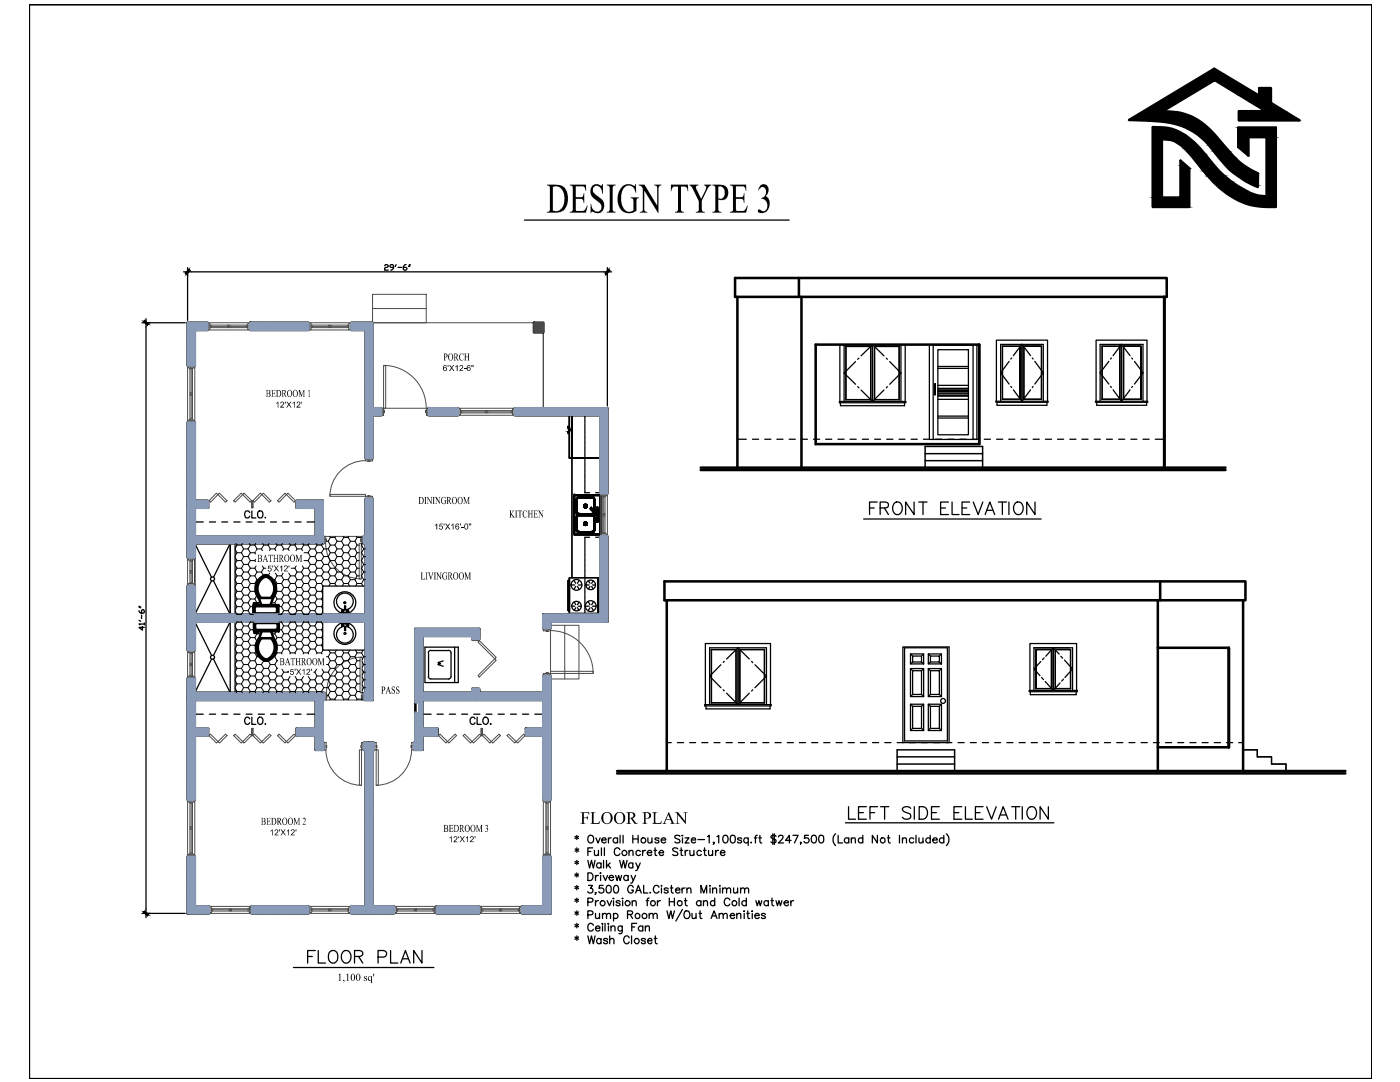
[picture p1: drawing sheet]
<svg xmlns="http://www.w3.org/2000/svg" width="279mm" height="216mm" viewBox="0 0 279 216" stroke-linecap="round" stroke-linejoin="round" font-family="sans-serif">
<defs><g id="words">
<text font-size="9.3" x="109" y="42.4">DESIGN TYPE 3</text>
<text font-size="6.2" x="172.5" y="104.1">FRONT ELEVATION</text>
<g font-size="5.7">
<text x="168.6" y="164.7">LEFT SIDE ELEVATION</text>
<text x="60.7" y="193.3">FLOOR PLAN</text>
</g>
<g font-size="4.4">
<text x="48" y="104.4">CLO.</text>
<text x="48" y="145.7">CLO.</text>
<text x="92.8" y="145.7">CLO.</text>
</g>
<text font-size="4" x="86.4" y="134.1">W</text>
<text font-size="3.9" x="115.8" y="164.4">FLOOR PLAN</text>
<g font-size="2.3">
<text x="88.5" y="71.9">PORCH</text>
<text x="53.1" y="79.2">BEDROOM 1</text>
<text x="83.5" y="100.6">DININGROOM</text>
<text x="101.6" y="103.3">KITCHEN</text>
<text x="51.3" y="112.1">BATHROOM</text>
<text x="83.9" y="115.6">LIVINGROOM</text>
<text x="55.8" y="132.7">BATHROOM</text>
<text x="76" y="138.4">PASS</text>
<text x="52.1" y="164.6">BEDROOM 2</text>
<text x="88.5" y="166">BEDROOM 3</text>
<text x="67.3" y="195.7">1,100 sq'</text>
</g>
<g font-size="1.8">
<text x="88.4" y="74.1">6'X12-6&quot;</text>
<text x="55" y="81.3">12'X12'</text>
<text x="86.6" y="105.7">15'X16'-0&quot;</text>
<text x="53.4" y="114" transform="rotate(-1 53.4 114)">5'X12'</text>
<text x="57.8" y="134.6" transform="rotate(-1 57.8 134.6)">5'X12'</text>
<text x="53.8" y="166.7">12'X12'</text>
<text x="89.5" y="168.1">12'X12'</text>
</g>
</g></defs>
<!-- layer: A-Wall -->
<g fill="none" stroke="#000" stroke-width=".51">
<path d="M225.4 23.9l16.9-10.2 9 5.4v-1.5h2.3v2.9l5.7 3.5h-12.1v-1.8h5.5l-10.3-6.2-10.4 6.2a12.3 12.3 0 0 1 10.4 4.7l2.9 3.3a14.6 14.6 0 0 0 5.8 4.4l-.1 2.7a19.7 19.7 0 0 1-8.7-7.1 13.8 13.8 0 0 0-11.3-6zM230.1 25.4v15.9h7.2v-7.7l-1.7-1.5v7.3h-3.7v-11.6a5.5 5.5 0 0 1 4.6 1.9l1.2 1.3a37.5 37.5 0 0 0 7.1 7.6 14 14 0 0 0 9.8 2.7v-15.8h-7.4v3.9l1.9 1.6v-3.6h3.7v11.8M230.1 25.4a10.2 10.2 0 0 1 8.3 3.1l1.1 1.1a38 38 0 0 0 6.1 6.6 19.5 19.5 0 0 0 5.5 2.8l1.7 .2M230.1 25.4v15.9M247.2 25.5v3.9M252.8 27.4v11.8M37.4 64.4h4v1.4h-2.5v7.2h-1.5zM49.9 64.4h11.7v1.4h-11.7zM70.1 64.4h4.3v17.1h1.7v1.4h-1.7v8.6h-1.4v-25.7h-2.9zM106.6 64.4h1.8v1.9h-1.8zM37.4 84.3h1.5v15.6h2.6v1.4h-2.6v5.7h24.1v-5.7h-3.8v-1.4h5.2v7.1h.1v1.4h-25.6v2.9h-1.5zM85.6 81.5h5.8v1.4h-5.8z"/>
<path d="M102.8 81.5h18.4v17h-1.4v-15.6h-17zM37.4 116.9h1.5v5.7h34.1v-14.2h-.4v-1.4h.4v-7.5h1.4v40.2h-1.7v-1.5h.3v-14.1h-34.1v5.6h-1.5zM52.1 119.3h1.9M52.6 115.2a1.91 1.91 0 0 1 2.1 1.9 2.69 2.69 0 0 1-.7 2.2M52.7 115.2a2.69 2.69 0 0 0-.6 4.1M119.8 107h1.4v17.1h-11.3v1.3h-1.5v-2.8h11.4zM37.4 135.4h1.5v2.8h25.8v1.5h-.3v8.5h.2v1.4h-1.6v-2.8h-3.8v-1.5h3.8v-5.6h-24.1v5.6h2.6v1.5h-2.6v12.8h-1.5zM50.6 120.7h5v1.9h-5zM50.7 124.1h4.9v1.9h-4.9zM50.8 121.2v.9M50.8 122.1l.2 .3M50.9 125.4l.2 .3h4.1l.2-.3"/>
<path d="M51 121l-.2 .2M51.1 121h4M51.1 122.4h4M51.2 120.7v-.1h-.5v-.2h.7v.3M51.3 126v.1h-.5v.2h.7v-.3M51.7 127.3a2.9 2.9 0 0 0 1.2 4.5M52.1 120.7l-.5-1.4a2.82 2.82 0 0 1 1.5-4.5 2.88 2.88 0 0 1 1.4 4.5l-.5 1.4M52.2 127.3a2.69 2.69 0 0 0 .6 4.2M52.2 127.4h1.9M52.2 126l-.5 1.4M52.9 131.8h.5M54.1 127.3a2.64 2.64 0 0 1-.8 4.3l-.5-.1"/>
<path d="M54.1 126l.5 1.4M54.6 127.3a2.9 2.9 0 0 1-1.2 4.5M55 121l.2 .1 .1 1-.3 .3M55.4 124.5l-.2-.2h-4.2l-.1 .1v1.1M55.4 124.5v1M82.9 125.5h12.7v2.1h-1.4v-.7h-9.9v11.3h9.9v-.7h1.4v.7h12.8v-3.4h1.5v24.8h-1.5v-19.9h-24.1v5.6h3v1.5h-3v2.8h-1.7v-1.4h.3zM72.6 148.2h2v1.4h-.2v31.3h4.2v1.4h-8.5v-1.4h2.9v-31.3h-.4zM105 145.3h3.4v1.5h-3.4zM37.4 170.9h1.5v10h2.8v1.4h-4.3zM108.4 170.9h1.5v11.4h-5.7v-1.4h4.2zM50.2 180.9h11.4v1.4h-11.4zM87.1 180.9h8.5v1.4h-8.5z"/>
</g>
<!-- layer: Details 1$0$A-SECT-XFINE -->
<g fill="#000" stroke="#000" stroke-width=".2">
<path d="M230.1 25.4h1.5zM235.6 32.1l1.1 .9h-1.1zM247.2 29.4l1.9 1.6zM247.2 29.4h1.9v1.6zM252 41.2l2.6 .1z"/>
<path d="M230.1 25.4l2.3 .1zM230.1 25.4l2.3 .1z"/>
<path d="M230.1 27.8l1.8 11.6v-11.6zM230.1 27.8l1.8 11.6h-1.8z"/>
<path d="M230.1 25.5h3zM230.1 25.5h3z"/>
<path d="M230.1 25.5l3.8 .2-.8-.2zM230.1 25.5l3.8 .2h-3.8z"/>
<path d="M230.1 25.7l4.5 .3-.7-.3zM230.1 25.7l4.5 .3h-4.5z"/>
<path d="M230.1 26l5.2 .3-.7-.3zM230.1 26l5.2 .3h-5.2z"/>
<path d="M230.1 26.3l5.8 .3-.6-.3zM230.1 26.3l5.8 .3h-5.8z"/>
<path d="M230.1 26.6l6.5 .4-.7-.4zM230.1 26.6l6.5 .4h-6.5z"/>
<path d="M230.1 27l7.1 .5-.6-.5zM230.1 27l7.1 .5h-7.1z"/>
<path d="M235.6 33l1.7 .6-.6-.6zM235.6 33l1.7 .6h-1.7z"/>
<path d="M230.1 27.5l7.5 .3-.4-.3zM230.1 27.5l7.5 .3h-7.5z"/>
<path d="M235.6 33.6l1.7 5.8v-5.8zM235.6 33.6l1.7 5.8h-1.7z"/>
<path d="M230.1 39.4l7.2 1.9v-1.9zM230.1 39.4l7.2 1.9h-7.2z"/>
<path d="M231.9 27.8h5.7zM231.9 27.8h5.7z"/>
<path d="M232.8 27.8l4.9 .1zM232.8 27.8l4.9 .1z"/>
<path d="M233.6 27.9l4.2 .1-.1-.1zM233.6 27.9l4.2 .1h-3.8z"/>
<path d="M234 28l4.1 .2-.3-.2zM234 28l4.1 .2h-3.7z"/>
<path d="M234.4 28.2l4 .3-.3-.3zM234.4 28.2l4 .3h-3.5z"/>
<path d="M234.9 28.5l3.6 .1-.1-.1zM234.9 28.5l3.6 .1h-3.3z"/>
<path d="M235.2 28.6l3.8 .5-.5-.5zM235.2 28.6l3.8 .5h-3.1z"/>
<path d="M235.9 29.1l3.6 .5-.5-.5zM235.9 29.1l3.6 .5h-3.2z"/>
<path d="M236.3 29.6l3.3 .1-.1-.1zM236.3 29.6l3.3 .1h-3.1z"/>
<path d="M236.5 29.7l3.9 1-.8-1zM236.5 29.7l3.9 1h-3z"/>
<path d="M237.4 30.7l3.3 .3-.3-.3zM237.4 30.7l3.3 .3h-3z"/>
<path d="M237.7 31l4.6 2-1.6-2zM237.7 31l4.6 2h-3z"/>
<path d="M239.3 33l3.7 .7-.7-.7zM239.3 33l3.7 .7h-3.1z"/>
<path d="M239.9 33.7l3.4 .5-.3-.5zM239.9 33.7l3.4 .5h-3z"/>
<path d="M240.3 34.2l4 .8-1-.8zM240.3 34.2l4 .8h-3.3z"/>
<path d="M241 35l3.4 .2-.1-.2zM241 35l3.4 .2h-3.3z"/>
<path d="M241.1 35.2l4.5 1-1.2-1zM241.1 35.2l4.5 1h-3.6z"/>
<path d="M242 36.2l3.8 .1-.2-.1zM242 36.2l3.8 .1h-3.6z"/>
<path d="M242.2 36.3l4.7 .7-1.1-.7zM242.2 36.3l4.7 .7h-4z"/>
<path d="M242.9 37l4.8 .5-.8-.5zM242.9 37l4.8 .5h-4.3z"/>
<path d="M243.4 37.5l4.8 .3-.5-.3zM243.4 37.5l4.8 .3h-4.4z"/>
<path d="M243.8 37.8l5.7 .7-1.3-.7zM243.8 37.8l5.7 .7h-4.8z"/>
<path d="M247.2 27.4l1.9 2v-2zM247.2 27.4l1.9 2h-1.9z"/>
<path d="M244.7 38.5l5 .1zM244.7 38.5l5 .1z"/>
<path d="M244.8 38.6l5.5 .2-.6-.2zM244.8 38.6l5.5 .2h-5.1z"/>
<path d="M245.2 38.8l5.9 .2-.8-.2zM245.2 38.8l5.9 .2h-5.6z"/>
<path d="M245.5 39h5.9zM245.5 39h5.9z"/>
<path d="M245.5 39l6.5 .1zM245.5 39l6.5 .1z"/>
<path d="M245.6 39.1l7.2 .1zM245.6 39.1l7.2 .1z"/>
<path d="M247.2 25.5l7.4 1.9v-1.9zM247.2 25.5l7.4 1.9h-7.4z"/>
<path d="M252.8 27.4l1.8 11.8v-11.8zM252.8 27.4l1.8 11.8h-1.8z"/>
<path d="M245.7 39.2l8.9 .3v-.3zM245.7 39.2l8.9 .3h-8.3z"/>
<path d="M246.3 39.5l8.3 .4v-.4zM246.3 39.5l8.3 .4h-7.6z"/>
<path d="M247 39.9l7.6 .4v-.4zM247 39.9l7.6 .4h-6.8z"/>
<path d="M252 41.2l2.6 .1zM252.7 41.3h1.9z"/>
<path d="M247.8 40.3l6.8 .3v-.3zM247.8 40.3l6.8 .3h-6z"/>
<path d="M248.6 40.6l6 .3v-.3zM248.6 40.6l6 .3h-5.2z"/>
<path d="M249.4 40.9l5.2 .1v-.1zM249.4 40.9l5.2 .1h-4.3z"/>
<path d="M250.3 41l4.3 .2v-.2zM250.3 41l4.3 .2h-3.5z"/>
<path d="M251.1 41.2h3.5zM251.1 41.2h3.5z"/>
</g>
<!-- layer: 0 -->
<g fill="#000" stroke="#000" stroke-width=".2">
<path d="M238.6 16l3.7-2.3 3.8 2.3zM232.9 24.4h6.8zM239 26.9h3.4zM249.3 36.5h1.7v.4z"/>
<path d="M232 22.2l10.4-6.2h-3.8zM228.2 22.2l10.4-6.2-6.6 6.2z"/>
<path d="M242.4 16l8.9 3.1-5.2-3.1zM242.4 16l8.9 3.1h-3.7z"/>
<path d="M251.3 17.6l2.3 1.5v-1.5zM251.3 17.6l2.3 1.5h-2.3z"/>
<path d="M247.6 19.1l6 1.4v-1.4zM247.6 19.1l6 1.4h-3.7z"/>
<path d="M228.2 22.2l5.3 .1zM228.2 22.2l5.3 .1h-5.4z"/>
<path d="M228.1 22.3l6.9 .1-1.5-.1zM227.9 22.4l.2-.1 6.9 .1z"/>
<path d="M227.9 22.4l7.8 .1-.7-.1zM227.7 22.5l.2-.1 7.8 .1z"/>
<path d="M227.7 22.5l8.7 .2-.7-.2zM227.3 22.7l.4-.2 8.7 .2z"/>
<path d="M227.3 22.7l9.8 .3-.7-.3zM227 23l.3-.3 9.8 .3z"/>
<path d="M227 23l10.8 .3-.7-.3zM226.5 23.3l.5-.3 10.8 .3z"/>
<path d="M226.5 23.3l11.9 .3-.6-.3zM225.9 23.6l.6-.3 11.9 .3z"/>
<path d="M225.9 23.6l13.1 .3-.6-.3zM225.4 23.9l.5-.3 13.1 .3z"/>
<path d="M225.4 23.9l13.7 .1zM225.4 23.9l13.7 .1z"/>
<path d="M226.6 24l12.6 .1zM226.6 24l12.6 .1z"/>
<path d="M229.2 24.1l10.2 .1-.2-.1zM229.2 24.1l10.2 .1h-8.4z"/>
<path d="M231 24.2l8.5 .1zM231 24.2l8.5 .1z"/>
<path d="M232 24.3l7.7 .1-.2-.1zM232 24.3l7.7 .1h-6.8zM232.9 24.4h6.8z"/>
<path d="M232.9 24.4l7.1 .2-.3-.2zM232.9 24.4l7.1 .2h-6.1z"/>
<path d="M233.9 24.6l6.4 .2-.3-.2zM233.9 24.6l6.4 .2h-5.5z"/>
<path d="M234.8 24.8h5.5zM234.8 24.8h5.5z"/>
<path d="M234.8 24.8l5.8 .3-.3-.3zM234.8 24.8l5.8 .3h-4.9z"/>
<path d="M235.7 25.1l5.3 .3-.4-.3zM235.7 25.1l5.3 .3h-4.4z"/>
<path d="M236.6 25.4l4.8 .4-.4-.4zM236.6 25.4l4.8 .4h-4.1z"/>
<path d="M237.3 25.8h4.1zM237.3 25.8h4.1z"/>
<path d="M237.4 25.8l4.5 .5-.5-.5zM237.4 25.8l4.5 .5h-3.7z"/>
<path d="M238.2 26.3l4.2 .6-.5-.6zM238.2 26.3l4.2 .6h-3.4zM239 26.9h3.4z"/>
<path d="M239 26.9l3.9 .5-.5-.5zM239 26.9l3.9 .5h-3.2z"/>
<path d="M239.7 27.4l3.8 .7-.6-.7zM239.7 27.4l3.8 .7h-3z"/>
<path d="M240.5 28.1l3.6 .7-.6-.7zM240.5 28.1l3.6 .7h-3z"/>
<path d="M241.1 28.8l3.2 .3-.2-.3zM241.1 28.8l3.2 .3h-2.9z"/>
<path d="M241.4 29.1l3.9 1.1-1-1.1zM241.4 29.1l3.9 1.1h-3z"/>
<path d="M242.3 30.2h3zM242.3 30.2h3z"/>
<path d="M242.3 30.2l4 1.1-1-1.1zM242.3 30.2l4 1.1h-3.1z"/>
<path d="M243.2 31.3l3.5 .4-.4-.4zM243.2 31.3l3.5 .4h-3.2z"/>
<path d="M243.5 31.7l3.8 .6-.6-.6zM243.5 31.7l3.8 .6h-3.3z"/>
<path d="M244 32.3l3.9 .5-.6-.5zM244 32.3l3.9 .5h-3.5z"/>
<path d="M244.4 32.8l4 .4-.5-.4zM244.4 32.8l4 .4h-3.7z"/>
<path d="M244.7 33.2h3.8zM244.7 33.2h3.8z"/>
<path d="M244.8 33.2l4.7 .6-1-.6zM244.8 33.2l4.7 .6h-4.1z"/>
<path d="M249.3 36.5l.8 .4h.9zM250.1 36.9h.9v.4z"/>
<path d="M245.4 33.8l4.3 .2-.2-.2zM245.4 33.8l4.3 .2h-4.2z"/>
<path d="M245.5 34l5.2 .4-1-.4zM245.5 34l5.2 .4h-4.6z"/>
<path d="M246.1 34.4l5 .2-.4-.2zM246.1 34.4l5 .2h-4.7z"/>
<path d="M246.4 34.6l4.7 .9v-.9zM246.4 34.6l4.7 .9h-3.4z"/>
<path d="M247.7 35.5l3.4 .5v-.5zM247.7 35.5l3.4 .5h-2.7z"/>
<path d="M248.4 36l2.6 .5 .1-.5zM248.4 36l2.6 .5h-1.7z"/>
<path d="M249.9 20.5l6.5 1.7-2.8-1.7zM249.9 20.5l6.5 1.7h-3.7z"/>
<path d="M247.2 22.2l12.1 1.8-2.9-1.8zM247.2 22.2l12.1 1.8h-12.1z"/>
<path d="M36.9 54.5l.3 .3 .5-1.1zM37.7 53.7l.3 .3-.8 .8z"/>
<path d="M121.5 53.7l-.5 1.1 .8-.8zM121.5 53.7l-.5 1.1-.3-.3z"/>
<path d="M28.9 63.9l-.3 .2 1 .6zM28.6 64.1l1 .6-.2 .3z"/>
<path d="M28.6 182l.8 .8 .2-.3zM28.6 182l.3-.2 .7 .7z"/>
</g>
<!-- layer: Doors -->
<g fill="none" stroke="#4b4b4b" stroke-width=".2">
<path d="M74.4 58.7h10.7v5.7h-10.7zM37.4 73v11.3M37.6 73h1.1v.4h-1.1zM37.9 73.4h.5v5.2h-.5zM37.9 78.6h.5v5.2h-.5zM37.9 73.6h.5M37.9 78.4h.5M37.9 78.8h.5M38.2 73.6v4.8M38.2 78.8v4.8M38.9 73v11.3M41.4 64.5h.5v1.2h-.5z"/>
<path d="M41.4 64.4h8.5M41.4 65.8h8.5M41.9 64.9h3.7v.5h-3.7zM42.1 64.9v.5M42.1 65.1h3.3M45.4 64.9v.5M45.6 64.9h3.9v.5h-3.9zM45.9 65.1h3.3M45.9 64.9v.5M49.2 64.9v.5M49.5 64.5h.4v1.2h-.4zM61.6 64.5h.5v1.2h-.5z"/>
<path d="M61.6 64.4h8.5M61.6 65.8h8.5M62.1 64.9h3.7v.5h-3.7zM62.3 65.1h3.3M62.3 64.9v.5M65.6 64.9v.5M65.8 64.9h3.8v.5h-3.8zM66.1 65.1h3.3M66.1 64.9v.5M69.4 64.9v.5M69.6 64.5h.5v1.2h-.5zM74.4 64.4h34v17.1v-17.1l-1.8 1.9"/>
<path d="M74.4 61.6h10.7M76.5 72.9a8.5 8.5 0 0 1 8.6 8.5M76.6 73h.4v8.5h-.4zM106.6 66.1l1.6-1.7-1.6 1.7M106.6 64.4h.1M106.6 64.8l.3-.4-.3 .5M106.6 65.3l.9-.9-.9 1M106.6 64.4v.2M106.7 64.4l-.1 .2M106.8 64.4l-.2 .3M106.9 64.4l-.3 .3 .3-.3M107 64.4l-.4 .5"/>
<path d="M107.1 64.4l-.5 .6 .5-.6M107.2 64.4l-.6 .6M107.3 64.4l-.7 .7M107.3 64.4l-.7 .8M107.4 64.4l-.8 .8M107.6 64.4l-1 1.1M107.7 64.4l-1.1 1.1M107.8 64.4l-1.2 1.2M107.8 64.4l-1.2 1.3M107.9 64.4l-1.3 1.4M108 64.4l-1.4 1.4M108 64.4l-1.4 1.5"/>
<path d="M108.1 64.4l-1.5 1.6M108.2 64.4l-1.6 1.6M108.3 64.4l-1.7 1.7 1.7-1.7M108.4 64.4l-1.8 1.9M108.4 65.1l-1.1 1.2 1.1-1.1M108.4 66.3h.1M108.4 64.5l-1.7 1.8M108.4 64.6l-1.6 1.7M108.4 64.7l-1.5 1.6M108.4 64.8l-1.4 1.5M108.4 64.9l-1.4 1.4M108.4 65l-1.3 1.3"/>
<path d="M108.4 65l-1.2 1.3M108.4 65.1l-1.2 1.2M108.4 65.2l-1.1 1.1M108.4 65.2l-1 1.1M108.4 65.3l-.9 1M108.4 65.4l-.9 .9M108.4 65.5l-.8 .8M108.4 65.5l-.7 .8M108.4 65.6l-.6 .7M108.4 65.7l-.6 .6M108.4 65.8l-.5 .5M108.4 65.8l-.4 .5"/>
<path d="M108.4 65.9l-.4 .4M108.4 66l-.3 .3M108.4 66.1l-.2 .2M108.4 66.2l-.1 .1M37.6 83.8h1.1v.5h-1.1zM37.9 83.6h.5M41.5 99.9h.2v1.4h-.2zM43.2 98.4l.3 .3-1.5 1.5-.3-.3zM43.5 98.7l.3-.3 1.5 1.5-.3 .3zM46.6 99.9l1.5-1.5 .3 .3-1.5 1.5zM48.7 98.4l1.5 1.5-.3 .3-1.5-1.5zM52 98.4l.3 .3-1.5 1.5-.3-.3z"/>
<path d="M52.3 98.7l.2-.3 1.6 1.5-.3 .3zM56.9 98.4l.3 .3-1.5 1.5-.3-.3zM57.2 98.7l.3-.3 1.5 1.5-.3 .3zM59 99.9h.2v1.4h-.2zM65.8 98.7h7.2v.3h-7.2zM72.9 91.9a7.1 7.1 0 0 0-7.1 7.1M73 99h1.4v.5h-1.4zM73 91.5h1.4v.5h-1.4zM73.4 98.9h.4v.1h-.4zM73.4 92h.4v.1h-.4zM76.1 81.5h.5v1.4h-.5zM76.6 81.9h.1v.5h-.1z"/>
<path d="M76.7 81.5h8.2M84.9 81.9h.2v.5h-.2zM85.1 81.5h.5v1.4h-.5zM91.4 81.6h.5v1.2h-.5zM91.4 82.9h11.4M91.4 81.5h11.4M91.9 81.9h5.2v.5h-5.2zM92.1 81.9v.5M92.1 82.2h4.7M96.8 81.9v.5M97.1 81.9h5.2v.5h-5.2zM97.3 82.2h4.7"/>
<path d="M97.3 81.9v.5M102 81.9v.5M102.3 81.6h.5v1.2h-.5zM119.8 98.5v8.5M119.9 98.5h1.2v.4h-1.2zM120.3 98.9h.4v3.8h-.4zM120.3 99.2h.4M120.5 99.2v3.3M121.2 98.5v8.5M37.4 111.3v5.6M37.6 111.3h1.1v.4h-1.1zM37.6 116.5h1.1v.4h-1.1z"/>
<path d="M37.9 111.7h.5v2.4h-.5zM37.9 114.1h.5v2.4h-.5zM37.9 112h.5M37.9 113.9h.5M37.9 116.3h.5M37.9 114.4h.5M38.2 112v1.9M38.2 114.4v1.9M38.9 111.3v5.6M64.5 107h.5v1.4h-.5zM65 107.5h.2v.5h-.2zM65 107h7.1"/>
<path d="M65 108.4a7.1 7.1 0 0 0 7.1 7.1M71.7 108.4h.4v7.1h-.4zM71.9 107.5h.2v.5h-.2zM72.1 107h.5v1.4h-.5zM119.9 106.5h1.2v.5h-1.2zM120.3 102.7h.4v3.8h-.4zM120.3 102.5h.4M120.3 106.3h.4M120.3 103h.4M120.5 103v3.3M37.4 129.7v5.7M37.6 129.7h1.1v.5h-1.1z"/>
<path d="M37.6 134.9h1.1v.5h-1.1zM37.9 130.2h.5v2.4h-.5zM37.9 132.6h.5v2.3h-.5zM37.9 130.4h.5M37.9 132.3h.5M37.9 134.7h.5M37.9 132.8h.5M38.2 130.4v1.9M38.2 132.8v1.9M38.9 129.7v5.7M64.7 138.2h.5v1.5h-.5zM65.2 138.7h.1v.4h-.1z"/>
<path d="M65.2 139.7h7.1M71.9 131.2h.4v7h-.4zM72.1 138.7h.2v.4h-.2zM72.3 131.1a7.1 7.1 0 0 0-7.1 7.1M72.3 138.2h.4v1.5h-.4zM94.2 127.6h1.4v.2h-1.4zM94.2 137.3h1.4v.2h-1.4zM95.4 134.8l3.3-3.3 .3 .3-3.4 3.3zM95.6 127.8l3.4 3.4-.3 .3-3.3-3.4zM108.4 134.4h1.5v.4h-1.5zM108.4 125.4h1.5v.5h-1.5zM109 134.2h.4v.2h-.4z"/>
<path d="M109 125.9h.4v.1h-.4zM109.8 125.8a8.5 8.5 0 0 1 8.6 8.6M109.9 134h8.5v.4h-8.5zM109.9 124.8h5.6v10.7h-5.6zM112.7 124.8v10.7M37.4 159.6v11.3M37.6 159.6h1.1v.4h-1.1zM38.9 159.6v11.3M41.5 145.3h.2v1.5h-.2zM42 146.5l1.5 1.5-.3 .3-1.5-1.5zM43.5 148l1.5-1.5 .3 .3-1.5 1.5zM46.6 146.8l.3-.3 1.5 1.5-.3 .3z"/>
<path d="M49.9 146.5l.3 .3-1.5 1.5-.3-.3zM50.5 146.8l.3-.3 1.5 1.5-.3 .3zM52.3 148l1.5-1.5 .3 .3-1.6 1.5zM55.4 146.8l.3-.3 1.5 1.5-.3 .3zM57.2 148l1.5-1.5 .3 .3-1.5 1.5zM59 145.3h.2v1.5h-.2zM64.6 148.2h.5v1.4h-.5zM65 149.6a7.1 7.1 0 0 0 7.1 7.1M65.1 148.7h.1v.5h-.1zM71.7 149.6h.5v7.1h-.5zM72 148.7h.2v.5h-.2zM72.2 148.2h.4v1.4h-.4z"/>
<path d="M74.6 148.2h.5v1.4h-.5zM75.1 148.7h.1v.5h-.1zM75.1 149.6h.4v7.1h-.4zM82 148.7h.2v.5h-.2zM82.1 149.6a7.1 7.1 0 0 1-7.1 7.1M82.2 148.2h.4v1.4h-.4zM87.3 145.3h.2v1.5h-.2zM87.5 146.8l.3-.3 1.5 1.5-.3 .3zM89.3 148l1.5-1.5 .3 .3-1.5 1.5zM92.4 146.8l.3-.3 1.5 1.5-.3 .3zM94.2 148l1.5-1.5 .3 .3-1.5 1.5zM96.3 146.8l.3-.3 1.5 1.5-.3 .3z"/>
<path d="M98.1 148l1.5-1.5 .3 .3-1.5 1.5zM101.2 146.8l.3-.3 1.5 1.5-.3 .3zM104.5 146.5l.3 .3-1.5 1.5-.3-.3zM104.8 145.3h.2v1.5h-.2zM108.4 159.6v11.3M108.6 159.6h1.1v.4h-1.1zM109.9 159.6v11.3M37.6 170.4h1.1v.5h-1.1zM37.9 160h.5v5.2h-.5zM37.9 165.2h.5v5.2h-.5zM37.9 160.2h.5M37.9 165h.5"/>
<path d="M37.9 170.2h.5M37.9 165.5h.5M38.2 160.2v4.8M38.2 165.5v4.7M108.6 170.4h1.1v.5h-1.1zM108.9 160h.5v5.2h-.5zM108.9 165.2h.5v5.2h-.5zM108.9 160.2h.5M108.9 165h.5M108.9 170.2h.5M108.9 165.5h.5M109.1 160.2v4.8"/>
<path d="M109.1 165.5v4.7M41.7 180.9h.5v1.2h-.5zM41.7 180.9h8.5M41.7 182.3h8.5M42.2 181.3h3.7v.5h-3.7zM42.4 181.3v.5M42.4 181.5h3.3M45.7 181.3v.5M45.9 181.3h3.9v.5h-3.9zM46.2 181.5h3.3M46.2 181.3v.5M49.5 181.3v.5"/>
<path d="M49.8 180.9h.4v1.2h-.4zM61.6 180.9h.5v1.2h-.5zM61.6 180.9h8.5M61.6 182.3h8.5M62.1 181.3h3.7v.5h-3.7zM62.3 181.3v.5M62.3 181.5h3.3M65.6 181.3v.5M65.8 181.3h3.8v.5h-3.8zM66.1 181.3v.5M66.1 181.5h3.3M69.4 181.3v.5"/>
<path d="M69.6 180.9h.5v1.2h-.5zM78.6 180.9h.5v1.2h-.5zM78.6 180.9h8.5M78.6 182.3h8.5M79.1 181.3h3.8v.5h-3.8zM79.3 181.5h3.3M79.3 181.3v.5M82.6 181.3v.5M82.9 181.3h3.8v.5h-3.8zM83.1 181.5h3.3M83.1 181.3v.5M86.4 181.3v.5"/>
<path d="M86.7 180.9h.4v1.2h-.4zM95.6 180.9h.5v1.2h-.5zM95.6 180.9h8.6M95.6 182.3h8.6M96.1 181.3h3.8v.5h-3.8zM96.4 181.5h3.3M96.4 181.3v.5M99.7 181.3v.5M99.9 181.3h3.8v.5h-3.8zM100.1 181.5h3.4M100.1 181.3v.5M103.5 181.3v.5"/>
<path d="M103.7 180.9h.5v1.2h-.5z"/>
</g>
<!-- layer: A-FLOR-APPLIANCE -->
<g fill="none" stroke="#000" stroke-width=".25">
<path d="M113.6 82.9h.1M113.6 82.9h.5v2.8h-.5v-2.8h.5v2.8h-.5zM113.6 85.7h.5h-.5M113.6 82.9v2.8v-2.8M113.6 85.7h.1M113.6 85.8h.1M113.6 85.8h.5v5.6h-.5v-5.6h.5v5.6h-.5zM113.6 91.4h.5h-.5M113.6 85.8v5.6v-5.6M113.6 91.4h.1M114.1 82.9h.1M114.1 91.4h.1"/>
<path d="M114.1 82.9h-.5h.5M114.1 85.7h.1M114.1 82.9v2.8v-2.8M114.1 85.8h-.5h.5M114.1 85.8v5.6v-5.6M114.1 82.9h5.7v8.5h-5.7zM114.1 91.4v-8.5v8.5M114.1 82.9v8.5M119.8 82.9h-5.7h5.7M119.8 91.4h-5.7h5.7M119.8 91.4h.1M119.8 82.9v8.5v-8.5"/>
<path d="M38.9 108.4h7v14.2h-7zM38.9 108.4l3.3 6.8M42.2 115.9l-3.3 6.7M42.6 115.9l3.3 6.7M45.9 108.4h1v14.2h-1zM45.9 108.4l-3.3 6.8M67.6 118.8a1.67 1.67 0 0 1 2.7 .5 1.67 1.67 0 0 1-1.3 2.4v-.8h-.2l-.1 .8a1.67 1.67 0 0 1-1.4-1.1 1.67 1.67 0 0 1 .3-1.8zM38.9 124.1l3.3 6.7M42.2 131.5l-3.3 6.7M42.6 131.5l3.3 6.7M45.9 124.1h1v14.1h-1zM45.9 124.1l-3.3 6.7"/>
<path d="M67.6 125.5l.7-.4 .4-.1 .1 .8h.2v-.8a1.67 1.67 0 0 1 1.4 2.2 1.67 1.67 0 0 1-2.4 .9 1.67 1.67 0 0 1-.4-2.6zM68 124.4a2.18 2.18 0 0 0-.9 3.3 2.18 2.18 0 0 0 3.4 .1 2.18 2.18 0 0 0-.8-3.4M68 124.4h1.7M68.2 124.5h1.4v.5h-1.4zM68.2 121.7h1.4v.4l-1.4 .1zM68.3 124.6h.3v.3h-.2zM68.3 121.8h.1l.2 .2h-.3zM68.8 125.7h.2M68.8 121h.2M69.2 124.7l.2-.1 .1 .3h-.1zM69.2 121.8h.2l.1 .2-.1 .1zM69.7 122.3a2.18 2.18 0 0 0 .8-3.4 2.18 2.18 0 0 0-3.4 .1 2.18 2.18 0 0 0 .9 3.3"/>
<path d="M69.7 122.3h-1.7M84.8 129.1h6.7v7.1h-6.7zM85.5 135l.1 .2 .4 .3M86 135.5h3.5M90 135l-.2 .4-.3 .1M90.7 129.1v7.1"/>
<circle cx="42.4" cy="115.5" r=".4"/>
<circle cx="42.4" cy="131.1" r=".4"/>
<circle cx="68.8" cy="120.3" r=".19"/>
<circle cx="68.8" cy="126.4" r=".19"/>
</g>
<!-- layer: 0 -->
<g fill="none" stroke="#000" stroke-width=".25">
<path d="M36.6 54.2h1.7M37.4 53.4v1.7M120.4 54.2h1.7M121.2 53.4v1.7M28.3 64.4h1.7M29.1 63.6v1.6M64.4 116.9h8.6v5.7h-8.6zM113.4 115.9h.2v5.9h-.2zM113.5 115.9h.1M113.5 115.9h.1v.2h-.1zM113.5 116h.1v.3h-.1zM113.5 116.1h.1v.2h-.1z"/>
<path d="M113.5 116.3h.1M113.5 117.1h.1M113.5 117.1h.1v.2h-.1zM113.5 117.2h.1v.3h-.1zM113.5 117.3h.1v.2h-.1zM113.5 117.5h.1M113.5 118.6h.1M113.5 118.6h.1v.2h-.1zM113.5 118.7h.1v.3h-.1zM113.5 118.8h.1v.3h-.1zM113.5 119.1h.1M113.6 115.3h6.2v7.1h-6.2z"/>
<path d="M113.6 115.5h.1M113.6 115.3h5.8v7.1h-5.8zM114 116.7h.7M114.5 115.8l.4 .6M114.9 117l-.4 .6M115.2 117l.4 .6M115.4 116.7h.7M115.6 115.8l-.4 .6M117 116.7h.6M117.4 115.9l.3 .5M117.7 117l-.3 .5M118.1 117l.3 .5"/>
<path d="M118.3 116.7h.5M118.4 115.9l-.3 .5M119.4 115.3v7.1v-7.1h.4v7.1h-.4h.4v-7.1zM64.4 124.1h8.6v5.6h-8.6zM113.4 121.8v-5.9h.2v5.9M113.4 121.8h.2M113.5 121.3h.1M113.5 121.3h.1v.3h-.1zM113.5 121.4h.1v.3h-.1zM113.5 121.6h.1v.2h-.1zM113.5 121.8h.1M113.5 120.2h.1"/>
<path d="M113.5 120.2h.1v.2h-.1zM113.5 120.2h.1v.3h-.1zM113.5 120.4h.1v.2h-.1zM113.5 120.6h.1M113.6 122.1h.1M113.6 122.1v-6.6v6.6M114.1 121h.6M114.6 120.2l.3 .5M114.9 121.3l-.3 .5M115.2 121.3l.3 .5M115.4 121h.6M115.5 120.2l-.3 .5"/>
<path d="M116.9 121h.7M117.4 120l.3 .7M117.7 121.3l-.3 .6M118.1 121.3l.4 .6M118.3 121h.7M118.5 120l-.4 .7M28.3 182.3h1.7M29.1 181.5v1.6"/>
<circle cx="115.1" cy="116.7" r="1.08"/>
<circle cx="117.9" cy="116.7" r=".95"/>
<circle cx="115.1" cy="120.9" r=".95"/>
<circle cx="117.9" cy="120.9" r="1.08"/>
</g>
<!-- layer: E-LIGHTING -->
<g fill="none" stroke="#000" stroke-width=".25">
<path d="M116.7 82.9v.1M116.7 83.1v.1M116.7 83.3v.2M116.7 83.6v.1M116.7 83.8v.2M116.7 84.1v.1M116.7 84.3v.1M116.7 84.6v.1M116.7 84.8v.1M116.7 85.1v.1M116.7 85.3v.1M116.7 85.5v.2"/>
<path d="M116.7 85.8v.1M116.7 86v.2M116.7 86.3v.1M116.7 86.5v.1M116.7 86.8v.1M116.7 87v.1M116.7 87.3h.1M116.7 87.5v.1M116.7 87.7v.2M116.7 88v.1M116.7 88.2v.1M116.7 88.4v.2"/>
<path d="M116.7 88.7v.1M116.7 89v.1M116.7 89.2v.1M116.7 89.4v.1M116.7 89.7v.1M116.7 89.9v.2M116.7 90.2v.1M116.7 90.4v.1M116.7 90.6v.2M116.7 90.9v.1M116.7 91.2h.1M116.7 91.4v.1"/>
<path d="M116.7 91.6v.2M116.7 91.9v.1M116.7 92.1v.1M116.7 92.3v.2M116.7 92.6v.1M116.7 92.9v.1M116.7 93.1v.1M116.7 93.3v.1M116.7 93.6v.1M116.7 93.8v.2M116.7 94.1v.1M116.7 94.3v.1"/>
<path d="M116.7 94.5v.2M116.7 94.8v.1M116.7 95.1h.1M116.7 95.3v.1M116.7 95.5v.1M116.7 95.8v.1M116.7 96v.1M116.7 96.2v.2M116.7 96.5v.1M116.7 96.7v.2M116.7 97v.1M116.7 97.2v.1"/>
<path d="M116.7 97.5v.1M116.7 97.7v.1M116.7 98v.1M116.7 98.2v.1h1M118.9 98.3h.9M147.2 87.6h1.7M150.2 87.6h1.2M152.6 87.6h1.3M155 87.6h1.3M157.5 87.6h1.2M159.9 87.6h1.2M162.4 87.6h1.2"/>
<path d="M164.8 87.6h1.2M167.2 87.6h1.3M169.6 87.6h1.3M172.1 87.6h1.2M174.6 87.6h1.1M177 87.6h1.2M179.4 87.6h1.2M181.8 87.6h1.3M184.3 87.6h1.2M186.7 87.6h1.2M189.2 87.6h1.1M191.6 87.6h1.2"/>
<path d="M194 87.6h1.2M196.4 87.6h1.3M198.9 87.6h1.2M201.3 87.6h1.2M203.8 87.6h1.2M206.2 87.6h1.2M208.6 87.6h1.3M211 87.6h1.3M213.5 87.6h1.2M215.9 87.6h1.2M218.4 87.6h1.2M220.8 87.6h1.2"/>
<path d="M223.2 87.6h1.3M225.7 87.6h1.2M228.1 87.6h1.2M230.6 87.6h1.7M38.9 104.2h1.7M41.8 104.2h1.2M44.3 104.2h1.1M56.4 104.2h1.2M58.9 104.2h1.2M61.3 104.2h1.7M116.7 107.4v.1M116.7 107.7v.1"/>
<path d="M116.7 107.9v.1M116.7 108.2v.1M116.7 108.4v.1M116.7 108.6v.2M116.7 108.9v.1M116.7 109.1v.1M116.7 109.4v.1M116.7 109.6v.1M116.7 109.9v.1M116.7 110.1v.1M116.7 110.3v.2M116.7 110.6v.1"/>
<path d="M116.7 110.8v.2M116.7 111.1v.1M116.7 111.3v.1M116.7 111.6v.1M116.7 111.8v.1M116.7 112.1v.1M116.7 112.3v.1M116.7 112.5v.2M116.7 112.8v.1M116.7 113v.1M116.7 113.3v.1M116.7 113.5v.1"/>
<path d="M116.7 113.8v.1M116.7 114v.1M116.7 114.2v.2M116.7 114.5v.1M116.7 114.7v.2M116.7 115v.1M116.7 115.2v.1M116.7 115.5v.1M116.7 115.7v.1M116.7 116h.1M116.7 116.2v.1M116.7 116.4v.2"/>
<path d="M116.7 116.7v.1M116.7 116.9v.2M116.7 117.2v.1M116.7 117.4v.1M116.7 117.7v.1M116.7 117.9v.1M116.7 118.1v.2M116.7 118.4v.1M116.7 118.6v.2M116.7 118.9v.1M116.7 119.1v.1M116.7 119.4v.1"/>
<path d="M116.7 119.6v.1M116.7 119.9v.1M117.7 107.2l-1 .1M118.9 107.2h.9M116.7 120.1v.1M116.7 120.3v.2M116.7 120.6v.1M116.7 120.8v.2M116.7 121v.2M116.7 121.3v.1M116.7 121.6v.1M116.7 121.8v.1"/>
<path d="M116.7 122v.1M116.7 122.3v.1M116.7 122.5v.1M38.9 142.5h1.7M41.8 142.5h1.2M44.3 142.5h1.1M56.4 142.5h1.2M58.9 142.5h1.2M61.3 142.5h1.7M84.3 142.5h1.7M87.2 142.5h1.2M89.7 142.5h1.2"/>
<path d="M101.9 142.5h1.2M104.3 142.5h1.2M106.7 142.5h1.7M133.1 148.2h.9M135.2 148.2h1.2M137.6 148.2h1.2M140.1 148.2h1.2M142.5 148.2h1.2M144.9 148.2h1.2M147.4 148.2h1.2M149.8 148.2h1.2M152.2 148.2h1.2"/>
<path d="M154.7 148.2h1.2M157.1 148.2h1.2M159.5 148.2h1.3M162 148.2h1.2M164.4 148.2h1.2M166.8 148.2h1.3M169.3 148.2h1.2M171.7 148.2h1.2M174.1 148.2h1.3M176.6 148.2h1.2M179 148.2h1.2M181.5 148.2h1.2"/>
<path d="M183.9 148.2h1.2M186.3 148.2h1.3M188.8 148.2h1.2M191.2 148.2h1.2M193.6 148.2h1.2M196.1 148.2h1.2M198.5 148.2h1.2M200.9 148.2h1.3M203.4 148.2h1.2M205.8 148.2h1.2M208.3 148.2h1.2M210.7 148.2h1.2"/>
<path d="M213.1 148.2h1.2M215.5 148.2h1.3M218 148.2h1.2M220.4 148.2h1.2M222.9 148.2h1.2M225.3 148.2h1.2M227.7 148.2h1.3M230.2 148.2h1.2M232.6 148.2h1.2M235 148.2h1.2M237.5 148.2h1.2M239.9 148.2h1.2"/>
<path d="M242.3 148.2h1.3M244.8 148.2h1.2M247.2 148.2h.9"/>
</g>
<!-- layer: A-ANNO-DIM-14 -->
<g fill="none" stroke="#000" stroke-width=".25">
<path d="M37.4 54.2v9.7M38.3 54.2h82.1M76.8 53l.1-.2h.4l.2 .2-.2 .4h-.4l-.1 .1v.4h.7M78.5 53.4h-.5l-.2-.2 .2-.4h.4l.1 .2v.5l-.5 .4M79.1 52.8l-.2 .4M79.4 53.4h.8M81 52.8h-.2l-.3 .4v.5l.2 .2h.3l.2-.4-.2-.1h-.5M81.7 52.8l-.2 .4M81.9 52.8l-.2 .4M121.2 54.2v26.8M29.1 64.4h7.9M29.1 65.2v116.3"/>
<path d="M27.7 121.8l.4 .6h.5l.2-.2v-.4l-.4-.2-.1 .2v.6M27.7 123.8l.4 .2M27.7 121.1l.4 .2M27.7 121l.4 .1M28.3 122.7v.7M28.4 125v.7l-.7-.5h1.1M28.8 124.5h-1.1l.2 .2M28.8 124.3v.4M29.1 182.3h7.9"/>
</g>
<!-- layer: 0 -->
<g fill="#000">
<circle cx="114.6" cy="98.8" r=".19"/>
<circle cx="115.1" cy="99.8" r=".19"/>
<circle cx="115.1" cy="99.6" r=".19"/>
<circle cx="115.2" cy="99.5" r=".19"/>
<circle cx="115.3" cy="99.4" r=".19"/>
<circle cx="115.4" cy="99.3" r=".19"/>
<circle cx="115.5" cy="99.3" r=".19"/>
<circle cx="118.2" cy="99.3" r=".19"/>
<circle cx="118.3" cy="99.3" r=".19"/>
<circle cx="118.4" cy="99.4" r=".19"/>
<circle cx="118.5" cy="99.3" r=".19"/>
<circle cx="118.5" cy="99.5" r=".19"/>
<circle cx="118.6" cy="99.6" r=".19"/>
<circle cx="118.6" cy="99.8" r=".19"/>
<circle cx="119.8" cy="98.8" r=".19"/>
<circle cx="114.6" cy="106.7" r=".19"/>
<circle cx="115.1" cy="102.2" r=".19"/>
<circle cx="115.1" cy="105.7" r=".19"/>
<circle cx="115.1" cy="103.3" r=".19"/>
<circle cx="115.1" cy="105.8" r=".19"/>
<circle cx="115.1" cy="103.2" r=".19"/>
<circle cx="115.1" cy="102.3" r=".19"/>
<circle cx="115.2" cy="103.1" r=".19"/>
<circle cx="115.2" cy="106" r=".19"/>
<circle cx="115.2" cy="102.4" r=".19"/>
<circle cx="115.3" cy="106.1" r=".19"/>
<circle cx="115.3" cy="102.9" r=".19"/>
<circle cx="115.3" cy="102.5" r=".19"/>
<circle cx="115.4" cy="106.1" r=".19"/>
<circle cx="115.4" cy="102.9" r=".19"/>
<circle cx="115.4" cy="102.6" r=".19"/>
<circle cx="115.5" cy="102.8" r=".19"/>
<circle cx="115.5" cy="106.2" r=".19"/>
<circle cx="115.5" cy="102.6" r=".19"/>
<circle cx="117.9" cy="101.5" r=".19"/>
<circle cx="118" cy="101.4" r=".19"/>
<circle cx="118.2" cy="106.2" r=".19"/>
<circle cx="118.2" cy="102.6" r=".19"/>
<circle cx="118.2" cy="102.8" r=".19"/>
<circle cx="118.3" cy="102.9" r=".19"/>
<circle cx="118.3" cy="106.1" r=".19"/>
<circle cx="118.3" cy="102.6" r=".19"/>
<circle cx="118.4" cy="102.9" r=".19"/>
<circle cx="118.4" cy="106.1" r=".19"/>
<circle cx="118.4" cy="102.5" r=".19"/>
<circle cx="118.5" cy="106" r=".19"/>
<circle cx="118.5" cy="103.1" r=".19"/>
<circle cx="118.5" cy="102.4" r=".19"/>
<circle cx="118.6" cy="102.3" r=".19"/>
<circle cx="118.6" cy="105.8" r=".19"/>
<circle cx="118.6" cy="103.2" r=".19"/>
<circle cx="118.6" cy="105.7" r=".19"/>
<circle cx="118.6" cy="103.3" r=".19"/>
<circle cx="118.6" cy="102.2" r=".19"/>
<circle cx="119.1" cy="104.1" r=".19"/>
<circle cx="119.1" cy="102.5" r=".19"/>
<circle cx="119.1" cy="102.1" r=".19"/>
<circle cx="119.1" cy="101.4" r=".19"/>
<circle cx="119.3" cy="101.4" r=".19"/>
<circle cx="119.3" cy="103.4" r=".19"/>
<circle cx="119.3" cy="104.1" r=".19"/>
</g>
<g fill="none" stroke="#000" stroke-width=".38">
<path d="M114.6 98.8h5.2h-5.2M115 99.8v2.4l.1 .3M115.1 99.8v2.4v-2.4M115.1 99.8v2.4M115.1 99.5l-.1 .3M115.1 99.6v.2v-.2M115.1 99.6v.2M115.2 99.5l-.1 .1 .1-.1M115.2 99.5l.3-.2h2.7l.3 .2v2.9l-.3 .2-2.9-.1-.2-.3zM115.2 99.5l-.1 .1M115.2 99.3l-.2 .5M115.2 99.3l-.1 .2"/>
<path d="M115.3 99.4l-.1 .1 .1-.1M115.4 99.3l-.2 .2M115.4 99.3l-.1 .1 .1-.1M115.5 99.3h-.1h.1M115.5 99.3h-.1M115.5 99.3h2.7M118.2 99.3h-2.7h2.7M118.2 99.3h.1M118.3 99.3h-.1h.1M118.3 99.3l.2 .2M118.3 99.3l.3 .2M118.3 99.3h-3.1"/>
<path d="M118.3 99.3h.2M118.4 99.4l-.1-.1 .1 .1M118.5 99.3l.2 .5M118.5 99.3l.1 .2M118.5 99.5l.1 .3M118.5 99.5l-.1-.1 .1 .1M118.6 99.6l-.1-.1 .1 .1M118.6 99.5l.1 .3M118.6 99.8v-.2v.2M118.6 99.8v2.4M118.7 99.8v2.4M119.8 98.8h-5.2v7.9"/>
<path d="M119.8 98.8v7.9v-7.9M119.8 98.8v7.9M114.6 106.7h5.2M114.6 106.7h5.2zM114.6 106.7v-7.9v7.9M115 103.3v2.4l.1 .3M115.1 105.7l.1 .3M115.1 105.7v.1v-.1M115.1 103.3v2.4v-2.4M115.1 102.2l.1 .2M115.1 102.2v.1v-.1M115.1 103.3v2.4"/>
<path d="M115.1 106l.4 .2h2.7l.4-.2M115.1 105.8l.1 .2-.1-.2M115.1 103.2v.1v-.1M115.1 102.5l.3 .1M115.1 102.3l.1 .1-.1-.1M115.1 106l.1 .1M115.2 106l.1 .1-.1-.1M115.2 103.1l-.1 .1 .1-.1M115.2 103.1l.3-.3 2.9 .1 .2 .4-.1 2.7-.3 .2h-2.7l-.3-.2zM115.2 102.4l.1 .1-.1-.1M115.2 106l.2 .1M115.2 103.1l-.1 .2"/>
<path d="M115.2 102.4l.1 .1M115.2 102.9l-.2 .4M115.3 106.1h.1h-.1M115.3 102.9l-.1 .2 .1-.2M115.3 102.5l.1 .1-.1-.1M115.3 102.5l.2 .1M115.4 102.9l-.2 .2M115.4 106.1l.1 .1-.1-.1M115.4 102.9h-.1h.1M115.4 102.6h.1h-.1M115.4 106.1l.1 .1M115.5 106.2h2.7h-2.7"/>
<path d="M115.5 102.8l-.1 .1 .1-.1M115.5 102.6h2.7h-2.7M115.5 102.8l-.1 .1M115.5 102.8h2.7M115.5 106.2h2.7M115.5 102.6h2.7M116.6 104.5l.1 .2M116.6 104.5v.2M116.6 101l.1 .2M116.6 101v.1M116.6 104.4v.1h.3M116.6 104.7l.3 .1"/>
<path d="M116.6 104.4v.3M116.6 104.7h.1l.2-.2v.3l-.2-.1M116.6 104.4v.1h.3l-.3 .2v-.2M116.6 100.8v.2h.3M116.6 101.1l.3 .2M116.6 100.8v.3M116.6 101.1l.1 .1 .2-.2v.3l-.2-.1M116.6 100.8v.2h.3l-.3 .1v-.1M116.6 100.8l.3 .2-.3-.2 .1-.1 .2 .3-.2-.3h.2v.3v-.3h.1l-.1 .3 .1-.3 .1 .1-.2 .2 .2-.2 .1 .2h-.3h.3l-.1 .1-.2-.1 .2 .1-.1 .1-.1-.2 .1 .2-.1 .1v-.3v.3l-.2-.1 .2-.2-.2 .2-.1-.1 .3-.1-.3 .1v-.1h.3h-.3zM116.6 100.8l.4-.1 .1 .4-.4 .1-.1-.1 .3 .2 .3-.3-.3-.3-.3 .1v.3zM116.7 104.2l-.1 .2 .3 .1M116.7 104.7h.3"/>
<path d="M116.7 104.2h.3M116.7 104.2l-.1 .3M116.7 104.2l.2 .3-.2-.3h.2v.3v-.3h.1l-.1 .3 .1-.3 .1 .2-.2 .1 .2-.1 .1 .1h-.3h.3l-.1 .2-.2-.2 .2 .2h-.1l-.1-.2 .1 .2-.1 .1v-.3v.3l-.2-.1 .2-.2-.2 .2h-.1l.3-.2-.3 .2v-.2h.3h-.3v-.1l.3 .1-.3-.1zM116.7 104.2h.3l.1 .5-.2 .1-.3-.1 .3 .1 .3-.3-.2-.3h-.3l-.1 .5zM116.7 100.7l-.1 .1 .3 .2M116.7 101.2h.3M116.7 100.7h.3M116.7 100.7l-.1 .3M116.9 104.5v.3l-.2-.1 .2-.2-.3 .2h.1M116.9 104.5l.1 .2-.1 .1M116.9 104.5l.2 .2h-.1M116.9 104.5h.3l-.1 .2"/>
<path d="M116.9 104.5l.2-.1 .1 .1M116.9 104.2h-.2l.2 .3M116.9 104.2l.2 .2M116.9 104.2l-.3 .2M116.9 104.2h-.2l.2 .3-.3-.1 .1-.2M116.9 101v.3l-.2-.1 .2-.2-.3 .1 .1 .1M116.9 101l.1 .2-.1 .1M116.9 101l.2 .1-.1 .1M116.9 101h.3l-.1 .1M116.9 101l.2-.2 .1 .2M116.9 100.7h-.2l.2 .3M116.9 100.7l.2 .1"/>
<path d="M116.9 100.7l-.3 .1M116.9 100.7h-.2l.2 .3-.3-.2 .1-.1M117 104.2h-.1v.3M117 104.2l.2 .3M117 104.7h.1l-.2-.2 .1 .2-.1 .1M117 104.2h-.1v.3l.1-.3 .1 .2M117 100.7h-.1v.3M117 100.7l.2 .3M117 101.2l.1-.1-.2-.1 .1 .2-.1 .1M117 100.7h-.1v.3l.1-.3 .1 .1M117.1 104.4l-.1-.2-.1 .3M117.1 104.7l-.2 .1"/>
<path d="M117.1 104.4v.3M117.1 100.8l-.1-.1-.1 .3M117.1 101.1l-.2 .2M117.1 100.8v.3M117.2 104.5l-.2 .2M117.2 104.5l-.1-.1-.2 .1h.3l-.1 .2M117.2 101l-.2 .2M117.2 101l-.1-.2-.2 .2h.3l-.1 .1M117.9 101.5l1.3 1.3zM117.9 101.5l.1-.1 1.1 1.1-.1 .2zM117.9 101.5l.1-.1 1.2 1.2-.1 .2zM118 101.6h.1"/>
<path d="M118 101.4l1.3 1.3zM118 101.4l-.1 .1 .1-.1M118 101.5v.1M118 101.5h.1M118 101.5v.1zM118 101.5l.1 .1M118.1 101.6h.1M118.1 101.5l-.1 .1M118.1 101.6h-.1M118.2 102.8h-2.7h2.7M118.2 106.2l.1-.1-.1 .1M118.2 102.6h.1h-.1"/>
<path d="M118.2 102.8l.2 .1M118.3 102.9l-.1-.1 .1 .1M118.3 106.1h.1h-.1M118.3 102.6l.1-.1-.1 .1M118.3 106.1l-.1 .1M118.3 102.6h-.1M118.3 102.8l.3 .2 .1 .3M118.3 102.8l-3.1 .1M118.4 102.9h-.1h.1M118.4 106.1l.1-.1-.1 .1M118.4 102.5l.1-.1-.1 .1M118.4 102.9l.1 .2"/>
<path d="M118.5 106l-.2 .1M118.5 103.1l.1 .2M118.5 103.1l-.1-.2 .1 .2M118.5 106l.1-.2-.1 .2M118.5 102.4l-.2 .2M118.5 102.4l.1-.1-.1 .1M118.6 103.2l-.1-.1 .1 .1M118.6 105.8v-.1v.1M118.6 102.3v-.1v.1M118.6 105.8l-.1 .2M118.6 102.5l-.4 .2-2.8-.1M118.6 105.7v-2.4v2.4"/>
<path d="M118.6 103.3v-.1v.1M118.6 102.2v-2.4v2.4M118.6 105.7v.1M118.6 103.3v2.4M118.6 102.2l-.1 .2M118.7 105.7l-.1 .3M118.7 102.2l-.1 .3M118.7 103.3v2.4M119 102.7l.3 .2zM119 102.7l.1-.2 .3 .3-.1 .1-.2-.1 .1-.2 .2 .2-.1 .1zM119.1 101.8l.1 .1M119.1 101.9v.2"/>
<path d="M119.1 102l.1 .1M119.1 101.8v.2M119.1 101.9v.1M119.1 102v.1l.1-.2-.1 .2M119.1 101.8l.1 .1h-.1M119.1 101.8l.1 .1-.1-.1v-.1l.1 .2-.1-.2 .1 .2 .1-.2v.4l-.1-.2 .1 .2-.1-.2-.1 .2 .1-.2-.1 .2v-.1l.1-.1-.1 .1 .1-.1zM119.1 101.8v-.1a.18 .18 0 0 1 .3 .2 .18 .18 0 0 1-.3 .2v-.1v.1a.17 .17 0 0 0 .3-.1 .17 .17 0 0 0-.1-.2 .17 .17 0 0 0-.2 .1zM119.1 103.5l.1 .1M119.1 103.6v.1M119.1 103.6l.1 .1M119.1 103.5v.1M119.1 103.6h.1"/>
<path d="M119.1 103.6v.1l.1-.1-.1 .1M119.1 103.5l.1 .1h-.1M119.1 103.5l.1 .1-.1-.1v-.1l.1 .2-.1-.2 .1 .2 .1-.2v.3l-.1-.1 .1 .1-.1-.1-.1 .1 .1-.1-.1 .1v-.1h.1h-.1h.1zM119.1 103.5v-.1a.18 .18 0 0 1 .3 .2 .18 .18 0 0 1-.3 .1v-.1v.1a.17 .17 0 0 0 .3-.1 .17 .17 0 0 0-.1-.2 .17 .17 0 0 0-.2 .2zM119.1 102.6v.2h.1M119.1 102.8v.1M119.1 102.8l.1 .1M119.1 102.6v.2M119.1 102.8h.1M119.1 102.8h.1l-.1 .1M119.1 102.6v.2h.1h-.1M119.1 102.6l.1 .2-.1-.2 .1 .2-.1-.2 .1 .2 .1-.2-.1 .2 .1-.2-.1 .2 .2-.2v.2h-.2h.2h-.3h.1h-.1h.1h-.1z"/>
<path d="M119.1 102.6h.2l.1 .2h-.3h.3l-.1-.2h-.2v.2zM119.1 103.4v.7v-.7M119.1 101.4v.7v-.7M119.1 102.5l.3 .3zM119.1 101.7v.1l.1 .1M119.1 102.1h.2M119.1 101.7h.2M119.1 101.7v.2M119.1 101.7v.1l.1 .1v-.2M119.1 103.4v.1l.1 .1M119.1 103.7h.2M119.1 103.4h.2"/>
<path d="M119.1 103.4v.2M119.1 103.4v.1l.1 .1v-.2M119.1 102.6l.1 .2M119.1 102.9h.2M119.1 102.6h.2M119.1 101.4h.2v.7h-.2v-.7h.2v.7h-.2zM119.1 103.4h.2v.7h-.2zM119.1 104.1h.2h-.2M119.1 103.4h.2h-.2M119.2 101.9v.2v-.2l-.1 .1v.1M119.2 101.9v.2M119.2 101.9l.1 .2"/>
<path d="M119.2 101.9l.2 .1M119.2 101.9h.2M119.2 101.7v.2M119.2 101.7l.2 .1M119.2 101.7l-.1 .1M119.2 102.1v-.2l.1 .2M119.2 103.6v.1v-.1h-.1v.1M119.2 103.6v.1M119.2 103.6l.1 .1M119.2 103.6h.2M119.2 103.4v.2M119.2 103.4l.2 .1"/>
<path d="M119.2 103.4l-.1 .1M119.2 103.7v-.1l.1 .1M119.2 102.8l-.1 .1M119.2 102.8v.1M119.2 102.8l.1 .1M119.2 102.8h.2M119.2 102.8l.2-.2v.2M119.2 102.5v.3M119.2 102.5l.2 .1M119.2 102.5l-.1 .1M119.2 102.5v.3l-.1-.2M119.3 102.1v-.7v.7"/>
<path d="M119.3 104.1v-.7v.7M119.3 102.1h-.2h.2M119.3 101.4h-.2h.2M119.3 101.7l-.1 .2M119.3 101.7l.1 .2M119.3 101.7l-.1 .2 .2-.1M119.3 103.4l-.1 .2M119.3 103.4l.1 .2M119.3 103.4l-.1 .2 .2-.1M119.3 102.6l-.1 .2M119.3 102.6l.1 .2M119.3 102.9l-.1-.1v.1"/>
<path d="M119.3 102.6l-.1 .2 .2-.2M119.4 101.8l-.2 .1M119.4 102l-.2 .1M119.4 101.8v.2M119.4 103.5l-.2 .1M119.4 103.6l-.2 .1M119.4 103.5v.1M119.4 102.6l-.2 .2M119.4 102.8l-.2 .1M119.4 102.6v.2M119.4 101.9l-.1 .2M119.4 101.9h-.2l.2 .1"/>
<path d="M119.4 103.6l-.1 .1M119.4 103.6h-.2h.2M119.4 102.8l-.1 .1M119.4 102.8v-.2l-.2 .2h.2"/>
</g>
<!-- layer: G-Sect -->
<path d="M114.1 91.6v23.7" fill="none" stroke="#000" stroke-width=".34"/>
<!-- layer: A-FLOR-APPLIANCE -->
<g fill="#000" stroke="#000" stroke-width=".2">
<path d="M113.4 85v.4zM113.4 85v.4z"/>
<path d="M113.4 86.1v.4zM113.4 86.1v.4z"/>
<path d="M113.5 85.5l.1-.1zM113.5 85.4h.1z"/>
<path d="M113.5 86.1l.1-.1zM113.5 86h.1z"/>
</g>
<!-- layer: A-DETL-DARK -->
<g fill="none" stroke="#000" stroke-width=".51">
<path d="M146.7 55.5h86.1v3.7h-86.1zM147.2 59.2v34.1M159.4 55.5v3.7M159.9 59.2v34.1M162.8 68.8h32.6v19.8h-32.6zM139.8 93.3h104.8M139.8 93.8h104.8M232.3 93.3v-34.1v34.1M132.6 116h116v3.8h-116zM133.1 119.8v34.1M231.1 119.8v34.1M231.5 116v3.8"/>
<path d="M248.1 119.8v34.1M231.1 129.3h14.2v19.8v-19.8M123.2 153.9h145.3M123.2 154.3h145.3M231.1 149.1h14.2"/>
</g>
<!-- layer: AUDIT_I_180222161247-1 -->
<g fill="none" stroke="#000" stroke-width=".25">
<path d="M104.7 43.9h52.8M167.6 68.8v11.3M168.8 69.1h5v10.7v-10.7h-5M168.8 79.8h5zM168.8 69.1h.1M168.8 69.1v10.6M170.7 72.2l-2.2 2.2 2.2 2.3M171.2 77.1l.2 .3M171.4 71.5l-.2 .2M171.8 77.8l2.3 2.3M174.1 68.8v11.3M174.1 68.8l2.3 2.2"/>
<path d="M174.1 68.8l-2.3 2.2M174.5 69.1l.1 10.6 4.9 .1h-5v-10.7h5zM176.4 77.8l-2.3 2.3M176.9 71.5l.2 .2M177.1 77.1l-.2 .3M177.6 72.2l2.2 2.2-2.2 2.3M179.4 69.1l.1 10.7zM180.7 68.8v11.3M185.5 68.8v18.9h9.5v-18.9M186.5 76.6h.2v2.2h-.2zM187.2 69.8h6.1v17h-6.1zM187.2 79.7h6.1"/>
<path d="M187.2 73.1h6.1M187.2 73.5h6.1M187.2 76.9h6.1M187.2 78.1h6.1M187.2 78.4h6.1M187.2 77.9h6.1M187.2 78.6h6.1M187.2 78.9h6.1M187.2 79.1h6.1M187.2 77.7h6.1M187.2 77.5h6.1M200 69.1v10.6z"/>
<path d="M200 69.1h3.6v10.6v-10.6zM200.1 79.6l3.5 .1zM201.4 72.1l-1.7 2.3 1.7 2.2M201.7 77.1l.2 .2M201.9 71.4l-.2 .2M202.2 71l1.7-2.3v11.4l-1.7-2.3M204.3 69.1v10.6h3.6h-3.6zM204.3 69.1h3.6zM205.7 71l-1.7-2.3v11.4l1.7-2.3M206 71.4l.2 .2M206.2 77.1l-.2 .2M206.5 72.1l1.7 2.3-1.7 2.2"/>
<path d="M207.9 69.1v10.6zM219.9 69.1v10.6zM219.9 69.1h3.6v10.6v-10.6zM220 79.6l3.5 .1zM221.3 72.1l-1.7 2.3 1.7 2.2M221.6 77.1l.2 .2M221.8 71.4l-.2 .2M222.1 77.8l1.7 2.3M223.8 68.7l-1.7 2.3M223.8 68.7l1.7 2.3M223.8 68.7v11.4M224.2 69.1v10.6h3.5h-3.5z"/>
<path d="M224.2 69.1h3.5zM225.5 77.8l-1.7 2.3M225.9 71.4l.1 .2M226 77.1l-.1 .2M226.4 72.1l1.7 2.3-1.7 2.2M227.7 69.1v10.6zM167.5 80.1h13.3v.3h-13.3zM167.7 80.4v.6h12.8v-.6M168.5 80.1v-11.3h11.3v11.3M186.2 87.7v-18.9h8v18.9M187.2 83h6.1M187.2 83.4h6.1"/>
<path d="M198.8 80.1h10.3v.2h-10.3zM198.9 80.1v-12.2h10.2v12.2M199 80.3v.6h9.9v-.6M199.7 80.1v-11.4h8.5v11.4M218.6 80.1h10.4v.2h-10.4zM218.8 80.1v-12.2h10.1v12.2M218.9 80.3v.6h9.9v-.6M219.6 80.1v-11.4h8.5v11.4M142 129.6h4.9v10.7v-10.7h-4.9M142 129.6h.1M142 129.6v10.6M143.9 132.6l-2.3 2.3 2.3 2.3"/>
<path d="M144.3 137.6l.2 .3M144.5 132l-.2 .2M145 138.3l2.3 2.3M147.3 129.3l2.2 2.2M147.3 129.3v11.3M147.3 129.3l-2.3 2.2M147.6 129.6h5M149.5 138.3l-2.2 2.3M150 132l.2 .2M150.2 137.6l-.2 .3M150.7 132.6l2.3 2.3-2.3 2.3M152.5 129.6l.1 10.7z"/>
<path d="M152.6 129.6h-5v10.7h5l-4.9-.1v-10.6M205.4 137.8h9.6v.2h-9.6zM205.5 137.8v-9.4h9.4v9.4M205.6 138v.6h9.2v-.6M206.3 137.8v-8.5h7.8v8.5M206.7 129.6h3.1M206.7 129.6v7.8zM206.8 137.4h3.1zM206.8 129.6h3M207.7 132l-1.4 1.5 1.2 1.3M207.9 135.2l.4 .4M208.4 131.3l-.4 .3"/>
<path d="M208.6 136l1.6 1.8 1.4-1.5M209.8 129.6v7.8M209.9 129.6v7.8M210.2 129.3v8.5v-8.5M210.2 129.3l1.2 1.2M210.2 129.3l-1.5 1.7M210.6 129.6h3.1zM210.6 137.4h3.1M210.6 129.6v7.8M211.7 131l.4 .3M212.2 135.5l-.3 .4M212.4 131.7l1.7 1.8-1.6 1.7"/>
<path d="M213.6 137.4h-3M213.6 129.6l.1 7.8M213.7 129.6v7.8M140.6 140.6h13.3v.3h-13.3zM140.8 140.6v-12.2h13v12.2M140.9 140.9v.5h12.8v-.5M141.6 140.6v-11.3h11.4v11.3M142 140.3h4.9zM114.7 166.9l.8 .4M114.7 171.9l.8 .4M114.7 174.4l.8 .4M114.7 176.9l.8 .4"/>
<path d="M114.7 179.4l.8 .4M114.8 169.4l.7 .5M115.1 166.7v.8M115.1 169.2v.9M115.1 171.7v.8M115.1 174.2v.8M115.1 176.7v.9M115.1 179.2v.9M115.5 166.9l-.8 .4M115.5 171.9l-.8 .4M115.5 174.4l-.8 .4M115.5 176.9l-.8 .4"/>
<path d="M115.5 179.4l-.8 .4M115.5 169.4l-.7 .5M117.3 171.7l.4 1.5 .3-1.5 .4 1.5 .4-1.5M117.3 174.2h.5a.81 .81 0 0 1 .6 .7 .81 .81 0 0 1-.6 .8h-.5zM117.3 169.9h.6M117.4 166.9l.2-.2a.75 .75 0 0 1 .9 .7 .75 .75 0 0 1-.8 .8l-.1-.1a.96 .96 0 0 1-.2-1.2zM117.4 176.7h.9l-.5 .6a.47 .47 0 0 1 .6 .4 .47 .47 0 0 1-.5 .5l-.5-.1-.1-.2M118.3 169.2h-1v1.5M118.6 169.7l.1 1h.5l.2-.3M118.8 174.7v1M118.8 179.7v1M118.9 167.2l.5 1 .4-1"/>
<path d="M118.9 178.1h-.1h.1l-.1 .4M119.4 174.7a.45 .45 0 0 0-.6 .4M119.4 179.7a.51 .51 0 0 0-.6 .4M119.4 169.7v1M119.8 174.2h.1zM119.9 174.7v1M119.9 172.4a.5 .5 0 0 0-.7-.1 .5 .5 0 0 0 0 .8 .5 .5 0 0 0 .7-.1M119.9 172.2v1M120 169.2v1.5M120.1 167.6h.9a.48 .48 0 0 0-.8-.3 .48 .48 0 0 0 .1 .8l.4 .1 .3-.2M120.4 174.7l.4 1 .5-1M120.4 176.7h-.8v.6a.55 .55 0 0 1 .8-.1 .55 .55 0 0 1-.1 .9 .55 .55 0 0 1-.8-.2"/>
<path d="M120.5 171.7v1.5M120.6 169.2v1.5M121 171.7v1.5M121.2 176.8a.51 .51 0 0 1 .7 .2l.1 .3a.63 .63 0 0 1-.6 .9 .94 .94 0 0 1-.2-1.4zM121.2 179.7l.4 1 .5-1M121.3 172.6l.5 .6M121.4 167.2v1M121.6 175.1h.8a.49 .49 0 0 0-.7-.3 .49 .49 0 0 0 .1 .8 .46 .46 0 0 0 .6-.1M121.8 172.2l-.8 .7M122 167.2a.43 .43 0 0 0-.6 .4M122.4 179.2v.1zM122.4 179.7v1"/>
<path d="M122.7 176.8a.47 .47 0 0 1 .7 .2l.1 .3a.68 .68 0 0 1-.6 .9 .97 .97 0 0 1-.2-1.4zM122.9 174.7l.3 1 .3-1 .3 1 .3-1M123.2 167.4a.5 .5 0 0 0-.7-.1 .5 .5 0 0 0 0 .8 .5 .5 0 0 0 .7-.1M123.2 167.2v1M123.7 171.7l.4 1.5 .3-1.5 .4 1.5 .4-1.5M123.7 169.6a.56 .56 0 0 0-.6-.4 .56 .56 0 0 0-.5 .6 .67 .67 0 0 0 .1 .7 .67 .67 0 0 0 .8 .2l.2-.3M123.8 179.9a.47 .47 0 0 0-.8 0v.2l.7 .2 .1 .2a.47 .47 0 0 1-.8 0M123.8 166.7v1.5M124.3 179.2v.1zM124.3 179.7v1M124.3 166.7v1.5M125.4 174.9a.5 .5 0 0 0-.8-.1 .5 .5 0 0 0 0 .8 .5 .5 0 0 0 .8-.1"/>
<path d="M125.4 174.7v1M125.5 170l.4-.3 .4 .1v.9M125.5 169.7v1M126 174.7l.4 1 .4-1M126.2 179.7v1M126.3 172.4a.48 .48 0 0 0-.7-.1 .48 .48 0 0 0 0 .7 .48 .48 0 0 0 .7 0M126.3 166.7v1.5M126.3 172.2v1M126.3 167.4h1.1M126.4 175.7l-.3 .5h-.2M126.4 177.1a.56 .56 0 0 0-.7-.4 .56 .56 0 0 0-.4 .6 .63 .63 0 0 0 .2 .8 .63 .63 0 0 0 .9-.2v-.3h-.4M126.8 178.2l.6-1.5 .6 1.5"/>
<path d="M126.9 172.2l.5 1 .4-1M127.1 177.7h.7M127.4 173.2l-.3 .4-.3 .1M127.4 166.7v1.5M127.8 169.9a.49 .49 0 0 0-.7-.1 .49 .49 0 0 0 0 .8 .49 .49 0 0 0 .7-.1M128.2 169.7v1M128.5 176.7v1.5h.8M128.8 169.7a.5 .5 0 0 0-.6 .5M129 179.7h.5M129.2 170.2h.9l-.1-.3a.49 .49 0 0 0-.7 0 .49 .49 0 0 0 .1 .7 .49 .49 0 0 0 .7-.1M129.3 167.2l.1 .9 .4 .1 .3-.3M129.6 179.2l-.3 .1-.1 .2v1.2"/>
<path d="M129.8 178.1v.1l.1-.1M130.1 167.2v1M130.5 169.7h.5M130.7 169.2l.1 1.5h.3M131.2 179.7v1M131.5 167.4v-.2h-.3h-.4l-.1 .2 .8 .4v.2a.47 .47 0 0 1-.8 0M131.5 177.1a.56 .56 0 0 0-.6-.4 .56 .56 0 0 0-.5 .6 .63 .63 0 0 0 .3 .8 .63 .63 0 0 0 .8-.2M131.5 170.2h.9l-.1-.3a.49 .49 0 0 0-.7 0 .49 .49 0 0 0 .1 .7 .49 .49 0 0 0 .7-.1M131.8 179.7l-.3 .1-.3 .3M132 167.6h.9a.49 .49 0 0 0-.8-.3 .49 .49 0 0 0 .1 .8 .46 .46 0 0 0 .7-.1M132 176.7v.1zM132 177.2v1"/>
<path d="M133.4 177.4a.4 .4 0 0 0-.5-.2 .4 .4 0 0 0-.3 .4l.7 .2 .1 .2a.47 .47 0 0 1-.8 0M133.6 179.2v1.5M133.6 179.9h1M133.8 177.2h.5M134 176.7v1.2l.1 .2 .3 .1M134.6 179.2v1.5M134.8 177.6h.9a.5 .5 0 0 0-.6-.4 .5 .5 0 0 0-.4 .7 .5 .5 0 0 0 .7 .3l.3-.2M135.3 169.4a.56 .56 0 0 0-.6-.3 .56 .56 0 0 0-.4 .5l1 .7-.2 .4h-.5l-.3-.2M135.7 166.9l-.4-.2h-.5l-.1 .2v.3l.9 .3 .1 .5a.69 .69 0 0 1-1 0M135.7 169.7h.5M135.9 169.2l.1 1.5h.3M136.1 166.7h.2z"/>
<path d="M136.1 177.2v1M136.2 167.2v1M136.6 179.7h.5M136.7 167.2h.8l-.8 1h.8M136.7 177.2l-.3 .1-.3 .3M136.8 169.7v1M136.8 179.2v1.2l.1 .3h.3M137.1 177.5l.4-.3 .3 .1 .1 .9M137.1 177.2v1M137.3 169.7a.49 .49 0 0 0-.5 .5M137.7 169.7l.1 1h.5l.2-.3M138 167.6h.8a.47 .47 0 0 0-.6-.4 .47 .47 0 0 0-.2 .8 .47 .47 0 0 0 .8 0"/>
<path d="M138.5 169.7v1M139.3 167.5h1.3M139.9 178.2v-1.5l.5 1.5 .6-1.5v1.5M139.9 179.9a.5 .5 0 0 0-.7 0 .5 .5 0 0 0 0 .7 .5 .5 0 0 0 .7-.1M139.9 179.7v1M140 169.9a.49 .49 0 0 0-.8-.1 .49 .49 0 0 0 0 .8 .49 .49 0 0 0 .8-.1M140.4 169.7h.5M140.4 179.7v1M140.6 169.2v1.2l.1 .3h.3M141.2 166.9l.3-.2v1.5M141.4 169.7l.1 1h.5l.2-.3M141.7 176.7v.1z"/>
<path d="M141.7 177.2v1M142.2 177.5l.4-.3 .3 .1 .1 .9M142.2 169.7v1M142.2 177.2v1M142.5 168.1h-.2h.2l-.2 .4M142.6 179.9a.48 .48 0 0 0-.7 0 .48 .48 0 0 0 0 .7 .48 .48 0 0 0 .7-.1M142.6 179.2v1.5M142.8 169.7v1M143.1 166.9l.3-.2v1.5M143.4 169.7a.5 .5 0 0 0-.6 .5M143.7 176.7v.1zM143.7 177.2v1"/>
<path d="M143.8 170.2h.9a.46 .46 0 0 0-.6-.5 .46 .46 0 0 0-.3 .6 .48 .48 0 0 0 .3 .4 .48 .48 0 0 0 .6-.2M144.2 177.5l.3-.3 .4 .1 .1 .9M144.2 177.2v1M144.5 166.7h.3a.81 .81 0 0 1 .5 .8 .81 .81 0 0 1-.6 .7 .95 .95 0 0 1-.2-1.5zM145 177.5l.3-.3 .4 .1 .1 .9M145.6 179.6a.56 .56 0 0 0-.6-.4 .56 .56 0 0 0-.5 .6 .63 .63 0 0 0 .3 .8 .63 .63 0 0 0 .8-.2M145.9 166.7h.6l.2 .2v1a.48 .48 0 0 1-.4 .3 .48 .48 0 0 1-.5-.3l-.1-.6zM146.4 177.2v.9l.4 .1 .4-.3M147.2 177.2v1M147.5 179.2v1.5M147.8 177.5l.3-.3 .4 .1 .1 .9M147.8 177.2v1"/>
<path d="M148 167.4l-.3-.2h-.5v.2l.7 .4 .1 .2a.47 .47 0 0 1-.8 0M148.6 177.5l.3-.3 .4 .1 .1 .9M148.9 179.9a.5 .5 0 0 0-.7 0 .5 .5 0 0 0 0 .7 .5 .5 0 0 0 .7-.1M148.9 179.2v1.5M149.3 167.4a.5 .5 0 0 0-.7-.1 .5 .5 0 0 0 0 .8 .5 .5 0 0 0 .7-.1M149.3 167.2v1.5M149.9 168l-.1 .1h.2M150.6 167.2h.5M150.8 179.7l.3 1 .3-1 .3 1 .3-1M151.1 166.7h-.3v.2v1.3M151.4 167.2h.5M151.7 166.7v1.2v.2l.3 .1"/>
<path d="M153.3 179.9a.5 .5 0 0 0-.7 0 .5 .5 0 0 0 0 .7 .5 .5 0 0 0 .7-.1M153.3 179.7v1M153.9 179.7h.5M154.1 179.2v1.2v.3h.3M154.2 166.4v2.1M154.5 166.4v2.1M154.9 166.9l-.4-.2h-.5l-.1 .2v.3l.9 .4 .1 .4a.67 .67 0 0 1-1 0M154.9 179.7l.3 1 .3-1 .3 1 .3-1M155.4 167l.3-.3 .5 .1v.4l-.9 1h1.1M157.8 179.7v1M157.9 167.7h-1.1l.7-1v1.5M158.3 166.7h1l-.7 1.5"/>
<path d="M158.4 179.7l-.5 .2-.1 .2M159.9 168.1h-.2h.2l-.2 .4M161.3 166.7h-.7l-.1 .6a.54 .54 0 0 1 .9 0 .54 .54 0 0 1-.2 .8 .54 .54 0 0 1-.7-.2M162.2 166.7h.5l.3 .6a.68 .68 0 0 1-.6 .9 .95 .95 0 0 1-.2-1.5zM163.6 166.7h.6l.2 .2v1a.48 .48 0 0 1-.5 .3 .48 .48 0 0 1-.4-.3l-.1-.6zM166.8 166.4a1.57 1.57 0 0 0 0 2.3M167.3 166.7v1.5h.9M169.4 167.4a.5 .5 0 0 0-.7-.1 .5 .5 0 0 0 0 .8 .5 .5 0 0 0 .7-.1M169.4 167.2v1M169.9 167.5l.2-.3h.5l.1 1M169.9 167.2v1M172.2 167.4a.5 .5 0 0 0-.7-.1 .5 .5 0 0 0 0 .8 .5 .5 0 0 0 .7-.1"/>
<path d="M172.2 166.7v1.5M175.1 166.7v1.5l-1-1.5v1.5M177.1 167.2h.5M177.3 166.7v1.2l.1 .2 .3 .1M179.5 166.7v1.5M180.1 167.5l.2-.3h.5l.1 1M180.1 167.2v1M182.3 167.4a.48 .48 0 0 0-.7-.1 .48 .48 0 0 0 0 .7 .48 .48 0 0 0 .7 0M182.8 166.7v1.5M183.4 167.2v.9l.4 .1 .4-.3M184.2 167.2v1M185.6 167.4a.5 .5 0 0 0-.7-.1 .5 .5 0 0 0 0 .8 .5 .5 0 0 0 .7-.1"/>
<path d="M185.6 166.7v1.5M186.2 167.6h.8a.49 .49 0 0 0-.7-.3 .49 .49 0 0 0 .1 .8 .46 .46 0 0 0 .6-.1M188.4 167.4a.5 .5 0 0 0-.8-.1 .5 .5 0 0 0 0 .8 .5 .5 0 0 0 .8-.1M188.4 166.7v1.5M188.9 166.4a1.57 1.57 0 0 1 0 2.3M58.6 193.1h28M114.7 182l.8 .4M114.7 184.5l.8 .4M114.7 187l.8 .4M115.1 181.8v.8M115.1 184.2v.9M115.1 186.7v.9"/>
<path d="M115.5 182l-.8 .4M115.5 184.5l-.8 .4M115.5 187l-.8 .4M117.3 180l.9-.1 .1-.2v-.4l-1-.1v1.5M117.3 182.6l1-.2v-.5l-1-.1v1.5M117.3 186.7l.4 1.6 .3-1.6 .4 1.6 .4-1.6M118.4 184.6a.56 .56 0 0 0-.6-.4 .56 .56 0 0 0-.5 .6 .67 .67 0 0 0 .2 .8 .67 .67 0 0 0 .7 .1l.2-.3M118.8 182.3l.1 .9h.5l.2-.2M118.8 185.2h.9l-.1-.3a.49 .49 0 0 0-.7 .1 .49 .49 0 0 0 .1 .7 .49 .49 0 0 0 .7-.1M119.6 182.3v1M119.9 187.5a.49 .49 0 0 0-.7-.1 .49 .49 0 0 0 0 .8 .49 .49 0 0 0 .7-.1M119.9 187.3v1"/>
<path d="M120.2 182.6l.4-.3h.4v1M120.2 184.2v.2zM120.2 182.3v1M120.2 184.8v1M120.7 184.2v1.6M121 182.6l.4-.3h.4v1M121.3 187.5a.44 .44 0 0 0-.4-.3 .44 .44 0 0 0-.4 .3l.2 .2 .5 .1 .1 .3a.44 .44 0 0 1-.4 .2 .44 .44 0 0 1-.4-.2M121.4 184.2v.2zM121.4 184.8v1M121.7 187.6l.4-.3h.3l.1 1M121.7 186.7v1.6M121.9 185.1l.4-.3h.4v1"/>
<path d="M121.9 184.8v1M122.4 182.5a.5 .5 0 0 1 .8-.1 .5 .5 0 0 1 0 .7 .5 .5 0 0 1-.8 0M122.4 182.3v1.5M124.2 184.8v1.1a.38 .38 0 0 1-.2 .4 .38 .38 0 0 1-.5-.1M124.2 185a.48 .48 0 0 0-.7-.1 .48 .48 0 0 0 0 .7 .48 .48 0 0 0 .7 0M125.2 182.5l.9-.1 .2-.2-.1-.3-1-.1v1.5M125.6 187.1a.56 .56 0 0 0-.7-.4 .56 .56 0 0 0-.4 .6v.4a.56 .56 0 0 0 .4 .6 .56 .56 0 0 0 .7-.4M125.7 182.5l.6 .8M126 186.7v1.6M126.1 185h.6M126.2 180l.3-.3 .4 .1 .1 .9M127.1 184.2h-1v1.6"/>
<path d="M128.3 185a.49 .49 0 0 0-.7-.1 .49 .49 0 0 0 0 .7 .49 .49 0 0 0 .7 0M128.3 184.8v1M128.8 185.1l.4-.3h.4v1M128.8 187.5a.44 .44 0 0 0-.4-.3 .44 .44 0 0 0-.4 .3l.2 .2 .5 .1 .1 .3a.44 .44 0 0 1-.4 .2 .44 .44 0 0 1-.4-.2M128.8 184.8v1M129.3 187.7h.8v-.1a.5 .5 0 0 0-.7-.2 .5 .5 0 0 0-.1 .7 .5 .5 0 0 0 .7 .1l.1-.1M129.6 182.6l.3-.3h.4l.1 1M129.6 182.3v1M130.4 182.6l.3-.3h.4l.1 1M130.6 187.3h.5M130.8 186.7v1.3l.1 .2 .3 .1M133.1 181.8l.4 1.5 .4-1.5 .3 1.5 .4-1.5"/>
<path d="M136.2 181.5l-1.3 2.3M136.6 182a.71 .71 0 0 1 1 .1 .71 .71 0 0 1-.1 1 .63 .63 0 0 1-.8 .1 .63 .63 0 0 1-.2-.9zM138.1 182.3l.1 .9h.5l.2-.2M138.9 182.3v1M139.5 182.3h.5M139.7 181.8v1.2l.1 .2 .3 .1M140.4 180l.3-.3 .4 .1 .1 .9M141.9 183.3l.6-1.5 .6 1.5M142.1 182.8h.8M143.5 182.6l.4-.3h.3l.1 1M143.5 182.3v1M144.3 182.6l.4-.3h.3l.1 1"/>
<path d="M145.7 182.7h.9a.5 .5 0 0 0-.6-.4 .5 .5 0 0 0-.3 .7 .5 .5 0 0 0 .6 .3l.3-.2M147 182.6l.4-.3h.4v1M147 182.3v1M148.5 181.8v.1zM148.5 182.3v1M149 182.3h.5M149.2 181.8v1.2l.1 .2 .3 .1M150.1 181.8v.1zM150.1 182.3v1M150.6 182.7h.9a.5 .5 0 0 0-.6-.4 .5 .5 0 0 0-.3 .7 .5 .5 0 0 0 .6 .3l.3-.2M152.8 182.5a.47 .47 0 0 0-.9 0l.9 .5-.1 .2-.2 .1-.5-.1-.1-.1M156.5 180.1h.9a.5 .5 0 0 0-.7-.3 .5 .5 0 0 0-.3 .6 .5 .5 0 0 0 .7 .3l.3-.2"/>
<circle cx="124.6" cy="170.2" r=".51"/>
<circle cx="128.4" cy="167.7" r=".51"/>
<circle cx="176.2" cy="167.7" r=".51"/>
<circle cx="120.3" cy="180.2" r=".51"/>
<circle cx="125.3" cy="180.2" r=".51"/>
<circle cx="127.1" cy="187.8" r=".51"/>
<circle cx="127.2" cy="182.8" r=".51"/>
<circle cx="128.6" cy="182.8" r=".52"/>
<circle cx="130.3" cy="180.2" r=".51"/>
<circle cx="135.7" cy="180.2" r=".51"/>
<circle cx="146.6" cy="180.2" r=".51"/>
</g>
<!-- layer: 0 -->
<path d="M184.6 93.4v-4.3h11.5v4.3M184.6 90.5h11.5M184.6 91.9h11.5M179 153.9v-4.3h11.5v4.3M179 151h11.5M179 152.5h11.5" fill="none" stroke="#000" stroke-width=".3"/>
<!-- layer: A-DETL-DARK -->
<path d="M248.1 149.6h2.8v1.4h2.9v1.5h2.8v1.4" fill="none" stroke="#000" stroke-width=".25"/>
<!-- layer: ELEV -->
<g fill="none" stroke="#000" stroke-width=".25">
<path d="M180.2 129.1h9.2v19.1h-9.2zM180.5 129.3h8.6v18.5h-8.6zM181.7 133.4h2.6v5.6h-2.6zM181.7 130.5h2.6v2h-2.6zM181.7 130.5l.4 .4M181.7 133.4l.4 .4M182.1 133.8h1.8v4.8h-1.8zM182.1 130.9h1.8v1.2h-1.8zM182.1 132.1l-.4 .4M182.1 138.6l-.4 .4M183.9 132.1l.4 .4M183.9 138.6l.4 .4"/>
<path d="M184.3 130.5l-.4 .4M184.3 133.4l-.4 .4M185.3 133.4h2.6v5.6h-2.6zM185.3 130.5h2.6v2h-2.6zM185.3 130.5l.4 .4M185.3 133.4l.4 .4M185.7 133.8h1.8v4.8h-1.8zM185.7 130.9h1.8v1.2h-1.8zM185.7 132.1l-.4 .4M185.7 138.6l-.4 .4M187.5 132.1l.4 .4M187.5 138.6l.4 .4"/>
<path d="M187.9 130.5l-.4 .4M187.9 133.4l-.4 .4M181.7 140.5h2.6v5.3h-2.6zM181.7 140.5l.4 .4M182.1 140.9h1.8v4.4h-1.8zM182.1 145.3l-.4 .5M183.9 145.3l.4 .5M184.3 140.5l-.4 .4M185.3 140.5h2.6v5.3h-2.6zM185.3 140.5l.4 .4M185.7 140.9h1.8v4.4h-1.8zM185.7 145.3l-.4 .5"/>
<path d="M187.5 145.3l.4 .5M187.9 140.5l-.4 .4"/>
<circle cx="188.2" cy="139.9" r=".49"/>
</g>
<!-- layer: A-Spaces -Title -->
<path d="M172.4 103.6h35.4M168.7 164.2h41.6" fill="none" stroke="#000" stroke-width=".25"/>
<!-- layer: Walls_  Normal -->
<circle cx="37.4" cy="64.4" r=".17" fill="#899bb6"/>
<g fill="none" stroke="#899bb6" stroke-width=".34">
<path d="M37.4 66.8l2.4-2.4-2.4 2.5M37.4 72.5l1.5-1.4-1.5 1.5M37.4 64.9l.5-.5-.5 .6M37.4 71.5l1.5-1.4-1.5 1.5M37.5 64.4l-.1 .1 .2-.1M37.6 64.4l-.2 .2M37.7 64.4l-.3 .3M37.8 64.4l-.4 .3M37.9 64.4l-.5 .4M38.1 64.4l-.7 .6M38.2 64.4l-.8 .7M38.2 64.4l-.8 .8"/>
<path d="M38.3 64.4l-.9 .8M38.4 64.4l-1 .9M38.4 64.4l-1 1M38.5 64.4l-1.1 1.1M38.6 64.4l-1.2 1.1M38.6 64.4l-1.2 1.2M38.7 64.4l-1.3 1.3M38.8 64.4l-1.4 1.4M38.9 69.5l-1.5 1.4 1.5-1.4M38.9 65.9l-1.5 1.5M38.9 66l-1.5 1.4M38.9 66.1l-1.5 1.4"/>
<path d="M38.9 66.2l-1.5 1.4M38.9 66.3l-1.5 1.4M38.9 66.4l-1.5 1.4M38.9 66.4l-1.5 1.5M38.9 66.5l-1.5 1.5M38.9 66.6l-1.5 1.4M38.9 66.6l-1.5 1.5M38.9 66.7l-1.5 1.5M38.9 66.8l-1.5 1.4M38.9 66.9l-1.5 1.4M38.9 66.9l-1.5 1.5 1.5-1.4M38.9 67.1l-1.5 1.4"/>
<path d="M38.9 67.2l-1.5 1.4M38.9 67.3l-1.5 1.4M38.9 67.4l-1.5 1.4M38.9 67.5l-1.5 1.6M38.9 67.7l-1.5 1.4M38.9 67.7l-1.5 1.5M38.9 67.8l-1.5 1.5M38.9 67.9l-1.5 1.5M38.9 68l-1.5 1.4M38.9 68l-1.5 1.5M38.9 68.1l-1.5 1.5M38.9 68.2l-1.5 1.4"/>
<path d="M38.9 68.2l-1.5 1.5M38.9 68.3l-1.5 1.6M38.9 68.5l-1.5 1.5M38.9 68.6l-1.5 1.4M38.9 68.6l-1.5 1.5M38.9 68.7l-1.5 1.5M38.9 68.8l-1.5 1.4M38.9 68.8l-1.5 1.5M38.9 68.9l-1.5 1.5M38.9 69l-1.5 1.5M38.9 69.1l-1.5 1.4M38.9 69.1l-1.5 1.7"/>
<path d="M38.9 69.4l-1.5 1.4M38.9 69.4l-1.5 1.5M38.9 69.6l-1.5 1.4M38.9 69.7l-1.5 1.4M38.9 69.8l-1.5 1.4M38.9 69.9l-1.5 1.4M38.9 70l-1.5 1.4M38.9 70.2l-1.5 1.4M38.9 70.3l-1.5 1.4M38.9 70.3l-1.5 1.5M38.9 70.4l-1.5 1.5M38.9 70.5l-1.5 1.4"/>
<path d="M38.9 70.5l-1.5 1.5M38.9 70.6l-1.5 1.5M38.9 70.7l-1.5 1.4M38.9 70.8l-1.5 1.4M38.9 70.9l-1.5 1.4M38.9 71l-1.5 1.4M38.9 71.1l-1.5 1.4M38.9 71.2l-1.5 1.5M38.9 71.3l-1.5 1.4M38.9 71.3l-1.5 1.5M38.9 71.4l-1.5 1.5M38.9 71.5l-1.5 1.5"/>
<path d="M38.9 71.6l-1.4 1.4M38.9 71.7l-1.3 1.3M38.9 71.8l-1.2 1.2M38.9 71.9l-1.1 1.1M38.9 72l-1 1M38.9 72.1l-.9 .9M38.9 72.2l-.8 .8M38.9 72.2l-.7 .8M38.9 72.3l-.7 .7M38.9 72.4l-.6 .6M38.9 72.4l-.5 .6M38.9 72.5l-.4 .5"/>
<path d="M38.9 72.6l-.4 .4M38.9 72.7l-.3 .3M38.9 72.7l-.2 .3M38.9 72.8l-.2 .2 .2-.1M38.9 64.4l-1.5 1.5M39 64.4l-1.6 1.6M39.1 64.4l-1.7 1.7M39.2 64.4l-1.8 1.8M39.3 64.4l-1.9 1.8M39.3 65.8l1.4-1.4-1.3 1.4M39.3 64.4l-1.9 1.9M39.4 64.4l-2 2"/>
<path d="M39.5 64.4l-2.1 2M39.6 64.4l-2.2 2.1M39.6 64.4l-2.2 2.2M39.7 64.4l-2.3 2.2M39.8 64.4l-2.4 2.3M39.8 64.4l-2.4 2.4M39.8 65.8l1.5-1.4-1.4 1.4M39.9 64.4l-2.5 2.5M40 64.4l-2.6 2.6 2.6-2.6M40.1 64.4l-2.7 2.7M40.2 64.4l-2.8 2.8M40.2 65.8l1.2-1.1-1.1 1.1"/>
<path d="M40.3 64.4l-2.9 2.9M40.3 64.4l-1.4 1.4M40.4 64.4l-1.4 1.4M40.5 64.4l-1.4 1.4M40.6 64.4l-1.4 1.4M40.7 64.4l-1.5 1.4M40.9 64.4l-1.5 1.4M40.9 64.4l-1.4 1.4M41 64.4l-1.4 1.4M41.1 64.4l-1.5 1.4M41.1 64.4l-1.4 1.4M41.2 64.4l-1.4 1.4"/>
<path d="M41.4 64.4l-1.4 1.4M41.4 64.5l-1.3 1.3M41.4 64.6l-1.3 1.2M41.4 64.8l-1 1M41.4 64.9l-.9 .9M41.4 65l-.8 .8M41.4 65.1l-.7 .7M41.4 65.2l-.6 .6M41.4 65.3l-.5 .5M41.4 65.4l-.4 .4 .4-.3M41.4 65.5l-.3 .3M41.4 65.6l-.2 .2"/>
<path d="M41.4 65.7l-.2 .1M41.4 65.8h-.1M49.9 64.7l.3-.3-.3 .3M50 64.4l-.1 .1 .2-.1M50.1 64.4l-.2 .2M50.3 64.4l-.4 .4M50.4 64.4l-.5 .5M50.5 64.4l-.6 .6M50.5 65.8l1.4-1.4-1.3 1.4M50.6 64.4l-.7 .7M50.6 64.4l-.7 .8M50.7 64.4l-.8 .8"/>
<path d="M50.8 64.4l-.9 .9M50.9 64.4l-1 1M51 64.4l-1.1 1.1M51.1 64.4l-1.2 1.2M51.2 64.4l-1.3 1.3M51.3 64.4l-1.4 1.4M51.4 64.4l-1.5 1.4M51.4 64.4l-1.4 1.4M51.5 64.4l-1.4 1.4M51.6 64.4l-1.4 1.4M51.7 64.4l-1.4 1.4M51.8 64.4l-1.4 1.4"/>
<path d="M52 64.4l-1.4 1.4M52.1 64.4l-1.4 1.4M52.3 64.4l-1.5 1.4M52.3 64.4l-1.4 1.4M52.4 64.4l-1.5 1.4M52.5 64.4l-1.5 1.4M52.5 64.4l-1.4 1.4M52.6 64.4l-1.4 1.4M52.7 64.4l-1.5 1.4M52.7 65.8l1.5-1.4-1.4 1.4M52.8 64.4l-1.5 1.4M52.8 64.4l-1.4 1.4"/>
<path d="M52.9 64.4l-1.5 1.4M53 64.4l-1.5 1.4M53 65.8l1.4-1.4-1.3 1.4M53 64.4l-1.4 1.4M53.1 64.4l-1.5 1.4M53.2 64.4l-1.5 1.4M53.2 64.4l-1.4 1.4M53.3 64.4l-1.5 1.4M53.4 64.4l-1.5 1.4M53.4 64.4l-1.4 1.4M53.5 64.4l-1.5 1.4M53.5 65.8l1.5-1.4-1.4 1.4"/>
<path d="M53.6 64.4l-1.5 1.4M53.7 64.4l-1.5 1.4M53.7 64.4l-1.4 1.4M53.8 64.4l-1.5 1.4M53.9 64.4l-1.5 1.4M53.9 64.4l-1.4 1.4M54 64.4l-1.5 1.4M54.1 64.4l-1.5 1.4M54.1 64.4l-1.4 1.4M54.2 64.4l-1.4 1.4M54.3 64.4l-1.4 1.4M54.5 64.4l-1.4 1.4"/>
<path d="M54.6 64.4l-1.4 1.4M54.7 64.4l-1.4 1.4M54.8 64.4l-1.5 1.4M54.8 64.4l-1.4 1.4M54.9 64.4l-1.4 1.4M55.1 64.4l-1.4 1.4M55.2 64.4l-1.5 1.4M55.2 64.4l-1.4 1.4M55.3 64.4l-1.4 1.4M55.4 64.4l-1.5 1.4M55.4 64.4l-1.4 1.4M55.5 64.4l-1.4 1.4"/>
<path d="M55.6 64.4l-1.4 1.4M55.7 64.4l-1.4 1.4M55.8 64.4l-1.4 1.4 1.5-1.4M56 64.4l-1.5 1.4M56.1 64.4l-1.5 1.4M56.1 64.4l-1.4 1.4M56.2 64.4l-1.4 1.4M56.3 64.4l-1.5 1.4M56.3 65.8l1.5-1.4-1.4 1.4M56.5 64.4l-1.6 1.4M56.6 64.4l-1.5 1.4M56.6 64.4l-1.4 1.4"/>
<path d="M56.7 64.4l-1.5 1.4M56.8 64.4l-1.5 1.4M56.8 64.4l-1.4 1.4M56.9 65.8l1.4-1.4-1.3 1.4M56.9 64.4l-1.5 1.4M57 64.4l-1.5 1.4M57 64.4l-1.4 1.4M57.1 64.4l-1.5 1.4M57.3 64.4l-1.6 1.4M57.4 64.4l-1.5 1.4M57.5 64.4l-1.5 1.4M57.5 64.4l-1.4 1.4"/>
<path d="M57.6 64.4l-1.5 1.4M57.7 64.4l-1.5 1.4M57.9 64.4l-1.5 1.4M57.9 64.4l-1.4 1.4M58 64.4l-1.4 1.4M58.1 64.4l-1.4 1.4M58.2 64.4l-1.4 1.4M58.4 64.4l-1.4 1.4M58.5 64.4l-1.4 1.4M58.6 64.4l-1.5 1.4M58.6 64.4l-1.4 1.4M58.7 64.4l-1.4 1.4"/>
<path d="M58.8 64.4l-1.5 1.4M58.9 64.4l-1.5 1.4M58.9 64.4l-1.4 1.4 1.5-1.4M59.1 64.4l-1.5 1.4M59.1 64.4l-1.4 1.4M59.2 64.4l-1.4 1.4M59.3 64.4l-1.5 1.4M59.3 64.4l-1.4 1.4M59.4 64.4l-1.4 1.4 1.5-1.4M59.5 64.4l-1.4 1.4M59.6 64.4l-1.5 1.4M59.7 64.4l-1.5 1.4"/>
<path d="M59.7 64.4l-1.4 1.4M59.8 64.4l-1.5 1.4M59.9 64.4l-1.5 1.4M60 64.4l-1.5 1.4M60 64.4l-1.4 1.4M60.1 64.4l-1.5 1.4M60.2 64.4l-1.5 1.4M60.2 64.4l-1.4 1.4M60.3 64.4l-1.5 1.4M60.4 64.4l-1.5 1.4M60.4 64.4l-1.4 1.4M60.5 64.4l-1.5 1.4"/>
<path d="M60.6 64.4l-1.5 1.4M60.6 64.4l-1.4 1.4M60.7 64.4l-1.5 1.4M60.8 64.4l-1.5 1.4M60.8 64.4l-1.4 1.4M60.9 64.4l-1.4 1.4M61 64.4l-1.5 1.4M61.1 64.4l-1.5 1.4M61.1 64.4l-1.4 1.4M61.2 64.4l-1.5 1.4M61.3 64.4l-1.5 1.4M61.3 64.4l-1.4 1.4"/>
<path d="M61.4 64.4l-1.5 1.4M61.4 64.4l-1.4 1.4 1.5-1.4M61.6 64.4l-1.5 1.4M61.6 64.4l-1.4 1.4M61.6 64.5l-1.3 1.3M61.6 64.6l-1.3 1.2M61.6 64.7l-1.2 1.1M61.6 64.7l-1.1 1.1M61.6 64.8l-1 1M61.6 64.9l-1 .9M61.6 64.9l-.9 .9M61.6 65l-.8 .8"/>
<path d="M61.6 65.1l-.8 .7M61.6 65.2l-.7 .6M61.6 65.2l-.6 .6M61.6 65.4l-.5 .4M61.6 65.4l-.4 .4M61.6 65.5l-.4 .3M61.6 65.5l-.3 .3M61.6 65.7l-.2 .1M61.6 65.7l-.1 .1M61.6 65.8h.1M70.1 64.4h.1M70.1 64.7l.2-.3-.2 .3"/>
<path d="M70.1 65l.5-.6-.5 .6M70.1 65.2l.8-.8-.8 .8M70.2 64.4h.1M70.2 64.4l-.1 .2M70.3 64.4l-.2 .2M70.4 64.4l-.3 .3 .4-.3M70.5 64.4l-.4 .4M70.5 64.4l-.4 .5M70.6 64.4l-.5 .5M70.7 64.4l-.6 .6M70.8 64.4l-.7 .7M71 64.4l-.9 .9"/>
<path d="M71.1 64.4l-1 1M71.2 64.4l-1.1 1.1M71.3 64.4l-1.2 1.2 1.2-1.2M71.4 64.4l-1.3 1.3M71.5 64.4l-1.4 1.4M71.6 64.4l-1.5 1.4M71.6 64.4l-1.4 1.4M71.9 64.4l-1.7 1.4M71.9 64.4l-1.4 1.4M72 64.4l-1.5 1.4M72.1 64.4l-1.5 1.4M72.2 64.4l-1.4 1.4"/>
<path d="M72.3 64.4l-1.4 1.4M72.4 64.4l-1.4 1.4M72.5 64.4l-1.4 1.4M72.6 64.4l-1.4 1.4 1.5-1.4M72.7 64.4l-1.4 1.4M72.8 64.4l-1.4 1.4M72.9 64.4l-1.5 1.4M73 64.4l-1.5 1.4M73 64.4l-1.4 1.4M73.1 64.4l-1.5 1.4M73.2 64.4l-1.5 1.4M73.2 64.4l-1.4 1.4"/>
<path d="M73.3 64.4l-1.4 1.4M73.4 64.4l-1.5 1.4M73.4 64.4l-1.4 1.4 1.5-1.4M73.5 64.4l-1.3 1.4M73.6 64.4l-1.4 1.4M73.7 64.4l-1.5 1.4M73.8 64.4l-1.5 1.4M73.8 64.4l-1.4 1.4M73.9 64.4l-1.5 1.4M74 64.4l-1.5 1.4M74.1 64.4l-1.5 1.4M74.1 64.4l-1.4 1.4"/>
<path d="M74.2 64.4l-1.5 1.4M74.4 64.4l-1.6 1.4M74.4 64.5l-1.4 1.4M74.4 64.6l-1.4 1.4M74.4 64.6l-1.4 1.5M74.4 64.7l-1.4 1.4 1.4-1.3M74.4 64.8l-1.4 1.5M74.4 64.9l-1.4 1.5M74.4 65l-1.4 1.4M74.4 65l-1.4 1.5M74.4 65.1l-1.4 1.5M74.4 65.2l-1.4 1.4"/>
<path d="M74.4 65.2l-1.4 1.5M74.4 65.3l-1.4 1.5M74.4 65.4l-1.4 1.4M74.4 65.5l-1.4 1.4M74.4 65.5l-1.4 1.5 1.4-1.4M74.4 65.7l-1.4 1.4M74.4 65.7l-1.4 1.5M74.4 65.8l-1.4 1.4M74.4 65.8l-1.4 1.5M74.4 65.9l-1.4 1.5M74.4 66l-1.4 1.5M74.4 66.1l-1.4 1.4"/>
<path d="M74.4 66.1l-1.4 1.5M74.4 66.2l-1.4 1.5M74.4 66.3l-1.4 1.4M74.4 66.4l-1.4 1.4M74.4 66.4l-1.4 1.5M74.4 66.5l-1.4 1.5M74.4 66.6l-1.4 1.4M74.4 66.6l-1.4 1.5M74.4 66.7l-1.4 1.5M74.4 66.8l-1.4 1.5M74.4 66.9l-1.4 1.4M74.4 66.9l-1.4 1.5"/>
<path d="M74.4 67l-1.4 1.5M74.4 67.1l-1.4 1.5M74.4 67.2l-1.4 1.4M74.4 67.2l-1.4 1.5M74.4 67.3l-1.4 1.5M74.4 67.4l-1.4 1.4M74.4 67.5l-1.4 1.4M74.4 67.5l-1.4 1.5M74.4 67.6l-1.4 1.5M74.4 67.7l-1.4 1.4M74.4 67.8l-1.4 1.4M74.4 67.9l-1.4 1.4"/>
<path d="M74.4 68l-1.4 1.4M74.4 68.1l-1.4 1.4M74.4 68.2l-1.4 1.4M74.4 68.2l-1.4 1.5M74.4 68.3l-1.4 1.4M74.4 68.4l-1.4 1.4M37.4 90.3l1.5-1.4-1.5 1.4M37.4 93.8l1.5-1.4-1.5 1.5M37.4 84.8l.5-.5-.5 .6M37.4 86l1.5-1.4-1.5 1.5M37.4 89.3l1.5-1.4-1.5 1.5M37.4 89.9l1.5-1.4-1.5 1.5"/>
<path d="M37.4 96.6l1.5-1.4-1.5 1.5M37.4 97.4l1.5-1.4-1.5 1.4M37.4 100l1.5-1.4-1.5 1.4M37.5 84.3l-.1 .1M37.6 84.3l-.2 .1M37.6 84.3l-.2 .2M37.7 84.3l-.3 .3 .4-.3M37.9 84.3l-.5 .4M38.1 84.3l-.7 .6M38.2 84.3l-.8 .7M38.2 84.3l-.8 .8M38.3 84.3l-.9 .8 .9-.8"/>
<path d="M38.4 84.3l-1 .9M38.5 84.3l-1.1 1M38.5 84.3l-1.1 1.1M38.6 84.3l-1.2 1.1M38.7 84.3l-1.3 1.3M38.8 84.3l-1.4 1.4M38.8 84.3l-1.4 1.4 1.5-1.4M38.9 90.6l-1.5 1.6 1.5-1.4M38.9 94.3l-1.5 1.5M38.9 84.4l-1.5 1.4M38.9 84.4l-1.5 1.5M38.9 84.5l-1.5 1.5"/>
<path d="M38.9 84.7l-1.5 1.5M38.9 84.8l-1.5 1.4M38.9 84.9l-1.5 1.4M38.9 84.9l-1.5 1.5M38.9 85l-1.5 1.4M38.9 85.1l-1.5 1.4M38.9 85.1l-1.5 1.5M38.9 85.2l-1.5 1.4M38.9 85.3l-1.5 1.4M38.9 85.3l-1.5 1.5M38.9 85.4l-1.5 1.4M38.9 85.4l-1.5 1.5"/>
<path d="M38.9 85.5l-1.5 1.5M38.9 85.6l-1.5 1.5M38.9 85.7l-1.5 1.4M38.9 85.7l-1.5 1.5M38.9 85.8l-1.5 1.5M38.9 85.9l-1.5 1.4M38.9 86l-1.5 1.4M38.9 86l-1.5 1.5M38.9 86.1l-1.5 1.5M38.9 86.2l-1.5 1.4M38.9 86.2l-1.5 1.5M38.9 86.3l-1.5 1.5"/>
<path d="M38.9 86.4l-1.5 1.4M38.9 86.4l-1.5 1.5M38.9 86.5l-1.5 1.5M38.9 86.6l-1.5 1.4M38.9 86.6l-1.5 1.5M38.9 86.7l-1.5 1.5M38.9 86.8l-1.5 1.4M38.9 86.8l-1.5 1.5M38.9 86.9l-1.5 1.5M38.9 87l-1.5 1.4M38.9 87.1l-1.5 1.4M38.9 87.1l-1.5 1.5"/>
<path d="M38.9 87.2l-1.5 1.5 1.5-1.4M38.9 87.3l-1.5 1.4M38.9 87.3l-1.5 1.5M38.9 87.4l-1.5 1.5M38.9 87.5l-1.5 1.4M38.9 87.6l-1.5 1.4M38.9 87.6l-1.5 1.5M38.9 87.7l-1.5 1.4M38.9 87.8l-1.5 1.4M38.9 87.9l-1.5 1.4M38.9 88.1l-1.5 1.4M38.9 88.2l-1.5 1.4 1.5-1.3"/>
<path d="M38.9 88.3l-1.5 1.5M38.9 88.4l-1.5 1.4M38.9 88.6l-1.5 1.5M38.9 88.7l-1.5 1.4M38.9 88.7l-1.5 1.5 1.5-1.4M38.9 88.9l-1.5 1.5M38.9 89l-1.5 1.4M38.9 89l-1.5 1.5M38.9 89.1l-1.5 1.5M38.9 89.2l-1.5 1.4M38.9 89.3l-1.5 1.6M38.9 89.5l-1.5 1.4"/>
<path d="M38.9 89.5l-1.5 1.5M38.9 89.6l-1.5 1.5M38.9 89.7l-1.5 1.5M38.9 89.8l-1.5 1.4M38.9 89.8l-1.5 1.5M38.9 89.9l-1.5 1.5M38.9 90l-1.5 1.4M38.9 90l-1.5 1.5M38.9 90.1l-1.5 1.6M38.9 90.3l-1.5 1.5M38.9 90.4l-1.5 1.4M38.9 90.4l-1.5 1.5"/>
<path d="M38.9 90.5l-1.5 1.5M38.9 90.6l-1.5 1.4M38.9 90.9l-1.5 1.4M38.9 91l-1.5 1.4M38.9 91l-1.5 1.5M38.9 91.1l-1.5 1.5M38.9 91.2l-1.5 1.4M38.9 91.2l-1.5 1.5M38.9 91.3l-1.5 1.5M38.9 91.4l-1.5 1.4M38.9 91.5l-1.5 1.4M38.9 91.5l-1.5 1.5 1.5-1.4"/>
<path d="M38.9 91.7l-1.5 1.4M38.9 91.8l-1.5 1.3M38.9 91.8l-1.5 1.4M38.9 91.9l-1.5 1.4M38.9 92l-1.5 1.4M38.9 92.1l-1.5 1.4 1.5-1.3M38.9 92.2l-1.5 1.5M38.9 92.3l-1.5 1.4M38.9 92.4l-1.5 1.4M38.9 92.5l-1.5 1.4M38.9 92.5l-1.5 1.5M38.9 92.6l-1.5 1.4"/>
<path d="M38.9 92.6l-1.5 1.5M38.9 92.7l-1.5 1.5M38.9 92.8l-1.5 1.4M38.9 92.9l-1.5 1.4M38.9 92.9l-1.5 1.5M38.9 93l-1.5 1.5M38.9 93.1l-1.5 1.4M38.9 93.1l-1.5 1.5M38.9 93.2l-1.5 1.5M38.9 93.3l-1.5 1.5M38.9 93.4l-1.5 1.4M38.9 93.4l-1.5 1.5"/>
<path d="M38.9 93.5l-1.5 1.5M38.9 93.6l-1.5 1.4M38.9 93.6l-1.5 1.5M38.9 93.7l-1.5 1.5M38.9 93.8l-1.5 1.4M38.9 93.8l-1.5 1.5M38.9 93.9l-1.5 1.5M38.9 94l-1.5 1.4M38.9 94l-1.5 1.5M38.9 94.1l-1.5 1.5M38.9 94.2l-1.5 1.4M38.9 94.2l-1.5 1.5"/>
<path d="M38.9 94.5l-1.5 1.4M38.9 94.6l-1.5 1.4 1.5-1.3M38.9 94.7l-1.5 1.5M38.9 94.8l-1.5 1.4M38.9 94.9l-1.5 1.4M38.9 94.9l-1.5 1.5M38.9 95l-1.5 1.4M38.9 95.1l-1.5 1.4M38.9 95.1l-1.5 1.5M38.9 95.3l-1.5 1.5M38.9 95.4l-1.5 1.4M38.9 95.5l-1.5 1.4"/>
<path d="M38.9 95.6l-1.5 1.4M38.9 95.7l-1.5 1.4M38.9 95.8l-1.5 1.4M38.9 95.9l-1.5 1.4M38.9 96l-1.5 1.5M38.9 96.1l-1.5 1.5M38.9 96.2l-1.5 1.4M38.9 96.2l-1.5 1.6M38.9 96.4l-1.5 1.5M38.9 96.5l-1.5 1.5M38.9 96.6l-1.5 1.5M38.9 96.7l-1.5 1.4"/>
<path d="M38.9 96.7l-1.5 1.5M38.9 96.8l-1.5 1.5M38.9 96.9l-1.5 1.5M38.9 97l-1.5 1.4M38.9 97l-1.5 1.5M38.9 97.1l-1.5 1.6M38.9 97.3l-1.5 1.5M38.9 97.4l-1.5 1.4M38.9 97.4l-1.5 1.5M38.9 97.5l-1.5 1.5M38.9 97.6l-1.5 1.4M38.9 97.6l-1.5 1.5"/>
<path d="M38.9 97.7l-1.5 1.5M38.9 97.8l-1.5 1.4M38.9 97.8l-1.5 1.5 1.5-1.4M38.9 98l-1.5 1.4M38.9 98.1l-1.5 1.4M38.9 98.2l-1.5 1.4M38.9 98.3l-1.5 1.4M38.9 98.4l-1.5 1.4M38.9 98.5l-1.5 1.4M38.9 98.7l-1.5 1.4M38.9 98.8l-1.5 1.4M38.9 98.8l-1.5 1.5"/>
<path d="M38.9 98.9l-1.5 1.4M38.9 98.9l-1.5 1.5M38.9 99l-1.5 1.5M38.9 99.2l-1.5 1.5M38.9 99.3l-1.5 1.4M38.9 99.4l-1.5 1.4M38.9 99.5l-1.5 1.4M38.9 99.6l-1.5 1.5M38.9 99.7l-1.5 1.4M38.9 99.8l-1.5 1.4M38.9 99.8l-1.5 1.5M38.9 99.9l-1.5 1.5"/>
<path d="M39 99.9l-1.6 1.5M39.2 99.9l-1.8 1.8M39.3 99.9l-1.9 1.8M39.3 99.9l-1.9 1.9M39.4 99.9l-2 2M39.5 99.9l-2.1 2.1M39.6 99.9l-2.2 2.2M39.7 99.9l-2.3 2.3M39.8 99.9l-2.4 2.4M40 99.9l-2.6 2.6M40.1 99.9l-2.7 2.7M40.2 99.9l-2.8 2.8"/>
<path d="M40.3 99.9l-2.9 2.9M40.4 99.9l-1.5 1.4M40.6 99.9l-1.6 1.4M40.7 99.9l-1.5 1.4M40.7 99.9l-1.4 1.4M40.8 99.9l-1.5 1.4M40.9 99.9l-1.5 1.4M41 99.9l-1.5 1.4M41 99.9l-1.4 1.4M41.1 99.9l-1.5 1.4M41.2 99.9l-1.5 1.4M41.2 99.9l-1.4 1.4"/>
<path d="M41.3 99.9l-1.5 1.4M41.4 99.9l-1.5 1.4M41.4 99.9l-1.4 1.4M37.4 100.5l1.5-1.4-1.5 1.5M37.4 100.9l1.5-1.4-1.5 1.5M37.4 101.5l1.6-1.6-1.6 1.7M37.4 102.4l2.5-2.5-2.5 2.5M37.4 103l1.5-1.4-1.5 1.5M37.4 103.9l1.5-1.4-1.5 1.4M37.4 104.4l1.5-1.4-1.5 1.5M38.9 101.4l-1.5 1.4M38.9 101.4l-1.5 1.5 1.5-1.4"/>
<path d="M38.9 101.5l-1.5 1.5M38.9 101.7l-1.5 1.5M38.9 101.8l-1.5 1.4M38.9 101.9l-1.5 1.4M38.9 102l-1.5 1.4M38.9 102.1l-1.5 1.4M38.9 102.2l-1.5 1.4 1.5-1.4M38.9 102.3l-1.5 1.4M38.9 102.4l-1.5 1.4M38.9 102.6l-1.5 1.4M38.9 102.6l-1.5 1.5M38.9 102.7l-1.5 1.5 1.5-1.4"/>
<path d="M38.9 102.8l-1.5 1.5M38.9 102.9l-1.5 1.5M38.9 103.1l-1.5 1.4M38.9 103.1l-1.5 1.5M38.9 103.2l-1.5 1.6M38.9 103.4l-1.5 1.5M38.9 103.5l-1.5 1.5M38.9 103.6l-1.5 1.4M38.9 103.6l-1.5 1.5M38.9 103.7l-1.5 1.5M38.9 103.8l-1.5 1.5M38.9 103.9l-1.5 1.4"/>
<path d="M40 101.3l1.5-1.4-1.4 1.4M40.7 101.3l.8-.8-.8 .8M41.5 100l-1.4 1.3M41.5 100.1l-1.3 1.2M41.5 100.1l-1.2 1.2M41.5 100.2l-1.1 1.1M41.5 100.3l-1.1 1 1.1-1M41.5 100.4l-.9 .9M41.5 100.6l-.7 .7M41.5 100.7l-.6 .6M41.5 100.8l-.6 .5M41.5 100.9l-.5 .4"/>
<path d="M41.5 100.9l-.4 .4M41.5 101l-.4 .3M41.5 101.1l-.3 .2M41.5 101.1l-.2 .2 .2-.1M41.5 101.3h-.1"/>
</g>
<circle cx="41.5" cy="101.3" r=".17" fill="#899bb6"/>
<g fill="none" stroke="#899bb6" stroke-width=".34">
<path d="M73 70.6l1.4-1.4-1.4 1.5M73 73.7l1.4-1.4-1.4 1.5M73 74.2l1.4-1.4-1.4 1.5M73 76.2l1.4-1.4-1.4 1.5M73 77.1l1.4-1.4-1.4 1.4M73 77.7l1.4-1.4-1.4 1.5M74.4 68.5l-1.4 1.4M74.4 68.6l-1.4 1.4M74.4 68.6l-1.4 1.5M74.4 68.7l-1.4 1.5M74.4 68.8l-1.4 1.4M74.4 68.8l-1.4 1.5"/>
<path d="M74.4 68.9l-1.4 1.5M74.4 69l-1.4 1.4M74.4 69.1l-1.4 1.4M74.4 69.1l-1.4 1.5M74.4 69.3l-1.4 1.5M74.4 69.4l-1.4 1.4M74.4 69.4l-1.4 1.5M74.4 69.5l-1.4 1.5M74.4 69.6l-1.4 1.4M74.4 69.7l-1.4 1.4M74.4 69.7l-1.4 1.5M74.4 69.8l-1.4 1.5"/>
<path d="M74.4 69.9l-1.4 1.4M74.4 69.9l-1.4 1.5M74.4 70l-1.4 1.5M74.4 70.1l-1.4 1.5M74.4 70.2l-1.4 1.4M74.4 70.2l-1.4 1.5M74.4 70.3l-1.4 1.5M74.4 70.4l-1.4 1.5M74.4 70.5l-1.4 1.4M74.4 70.5l-1.4 1.5M74.4 70.6l-1.4 1.5M74.4 70.7l-1.4 1.5"/>
<path d="M74.4 70.8l-1.4 1.4M74.4 70.8l-1.4 1.5M74.4 70.9l-1.4 1.5M74.4 71l-1.4 1.4M74.4 71l-1.4 1.5M74.4 71.1l-1.4 1.5 1.4-1.4M74.4 71.3l-1.4 1.4M74.4 71.3l-1.4 1.5M74.4 71.4l-1.4 1.4M74.4 71.5l-1.4 1.4M74.4 71.6l-1.4 1.4M74.4 71.7l-1.4 1.4"/>
<path d="M74.4 71.8l-1.4 1.4M74.4 71.9l-1.4 1.4M74.4 72l-1.4 1.4 1.4-1.3M74.4 72.1l-1.4 1.4M74.4 72.2l-1.4 1.4M74.4 72.4l-1.4 1.4M74.4 72.5l-1.4 1.4M74.4 72.5l-1.4 1.5M74.4 72.6l-1.4 1.5M74.4 72.7l-1.4 1.4M74.4 72.7l-1.4 1.5M74.4 72.9l-1.4 1.5"/>
<path d="M74.4 73l-1.4 1.4M74.4 73l-1.4 1.6M74.4 73.3l-1.4 1.4M74.4 73.3l-1.4 1.5M74.4 73.4l-1.4 1.5M74.4 73.5l-1.4 1.4M74.4 73.5l-1.4 1.5M74.4 73.6l-1.4 1.5M74.4 73.7l-1.4 1.5M74.4 73.8l-1.4 1.4M74.4 73.8l-1.4 1.5M74.4 73.9l-1.4 1.5"/>
<path d="M74.4 74l-1.4 1.5M74.4 74.1l-1.4 1.4M74.4 74.1l-1.4 1.5M74.4 74.2l-1.4 1.6M74.4 74.4l-1.4 1.5M74.4 74.5l-1.4 1.4M74.4 74.5l-1.4 1.5M74.4 74.6l-1.4 1.5M74.4 74.7l-1.4 1.4M74.4 74.7l-1.4 1.5M74.4 74.9l-1.4 1.5M74.4 75l-1.4 1.4"/>
<path d="M74.4 75.1l-1.4 1.4M74.4 75.2l-1.4 1.4M74.4 75.3l-1.4 1.4M74.4 75.4l-1.4 1.4M74.4 75.5l-1.4 1.3M74.4 75.5l-1.4 1.4M74.4 75.6l-1.4 1.4M74.4 75.8l-1.4 1.4M74.4 75.9l-1.4 1.4M74.4 75.9l-1.4 1.5M74.4 76l-1.4 1.4M74.4 76.1l-1.4 1.4"/>
<path d="M74.4 76.1l-1.4 1.5M74.4 76.2l-1.4 1.5M74.4 76.3l-1.4 1.4M74.4 76.4l-1.4 1.5M74.4 76.5l-1.4 1.4M74.4 76.6l-1.4 1.4M74.4 76.6l-1.4 1.5M74.4 76.7l-1.4 1.5M74.4 76.8l-1.4 1.4M74.4 76.8l-1.4 1.5M74.4 76.9l-1.4 1.5M74.4 77l-1.4 1.6"/>
<path d="M74.4 77.2l-1.4 1.5M74.4 77.3l-1.4 1.4M74.4 77.3l-1.4 1.5M74.4 77.4l-1.4 1.5M74.4 77.5l-1.4 1.5M74.4 77.6l-1.4 1.4M74.4 77.6l-1.4 1.5M74.4 77.7l-1.4 1.5M74.4 77.8l-1.4 1.4M74.4 77.8l-1.4 1.5M74.4 77.9l-1.4 1.5M74.4 78l-1.4 1.4"/>
<path d="M74.4 78l-1.4 1.5M74.4 78.1l-1.4 1.5M74.4 78.2l-1.4 1.5 1.4-1.4M74.4 78.3l-1.4 1.5M74.4 78.4l-1.4 1.4M74.4 78.5l-1.4 1.4M74.4 78.5l-1.4 1.5M74.4 78.6l-1.4 1.4M74.4 78.7l-1.4 1.4M74.4 78.8l-1.4 1.4M74.4 78.9l-1.4 1.4M74.4 79l-1.4 1.4 1.4-1.3"/>
<path d="M74.4 79.1l-1.4 1.4M74.4 79.2l-1.4 1.4M74.4 79.4l-1.4 1.4M74.4 79.5l-1.4 1.4M74.4 79.5l-1.4 1.5M74.4 79.6l-1.4 1.4M74.4 79.7l-1.4 1.4M74.4 79.7l-1.4 1.5M74.4 79.8l-1.4 1.6M74.4 80l-1.4 1.5M73 80.7l1.4-1.4-1.4 1.4M73 83.1l1.6-1.6-1.6 1.6"/>
<path d="M73 83.6l2.1-2.1-2.1 2.1M74.4 80.1l-1.4 1.4M74.4 80.2l-1.4 1.4M74.4 80.2l-1.4 1.5M74.4 80.3l-1.4 1.5M74.4 80.4l-1.4 1.4M74.4 80.4l-1.4 1.5M74.4 80.5l-1.4 1.5M74.4 80.6l-1.4 1.4M74.4 80.6l-1.4 1.5M74.4 80.7l-1.4 1.5M74.4 80.8l-1.4 1.5"/>
<path d="M74.4 80.9l-1.4 1.4M74.4 80.9l-1.4 1.5M74.4 81l-1.4 1.5M74.4 81.1l-1.4 1.4M74.4 81.1l-1.4 1.5M74.4 81.2l-1.4 1.5M74.4 81.3l-1.4 1.4M74.4 81.3l-1.4 1.5M74.4 81.4l-1.4 1.5M74.4 82.9l-1.4 1.4M74.4 83l-1.4 1.4M74.4 83.1l-1.4 1.4"/>
<path d="M74.4 83.1l-1.4 1.5M74.4 83.2l-1.4 1.4M74.4 83.3l-1.4 1.4M74.4 83.3l-1.4 1.5M74.4 83.4l-1.4 1.6M74.4 83.6l-1.4 1.5M74.4 83.7l-1.4 1.4M74.4 83.7l-1.4 1.5M74.4 83.8l-1.4 1.5M74.4 83.9l-1.4 1.4M74.4 83.9l-1.4 1.5M74.4 84l-1.4 1.5"/>
<path d="M74.4 84.1l-1.4 1.4M74.4 84.1l-1.4 1.5M74.4 84.2l-1.4 1.5M74.4 84.3l-1.4 1.5M74.4 84.4l-1.4 1.4M74.4 84.4l-1.4 1.5M74.4 84.5l-1.4 1.5M74.4 81.5l-1.4 1.4M74.5 81.5l-1.5 1.5M74.5 82.9l1.4-1.4-1.3 1.4M74.6 81.5l-1.6 1.7 1.7-1.7M74.8 81.5l-1.8 1.8"/>
<path d="M74.9 81.5l-1.9 1.9M75 81.5l-2 2M75.2 81.5l-2.2 2.2M75.3 81.5l-2.3 2.3M75.4 81.5l-2.4 2.4M75.5 81.5l-2.5 2.5M75.6 81.5l-2.6 2.6M75.7 81.5l-2.7 2.7M75.7 81.5l-2.7 2.8M75.8 81.5l-1.4 1.4M76 81.5l-1.4 1.4M76.1 81.5l-1.4 1.4"/>
<path d="M76.1 81.5l-1.3 1.4 1.3-1.3M76.1 81.7l-1.2 1.2M76.1 81.9l-1.1 1M76.1 82l-.9 .9M76.1 82.1l-.8 .8M76.1 82.2l-.7 .7M76.1 82.2l-.6 .7M76.1 82.3l-.6 .6M76.1 82.4l-.5 .5M76.1 82.4l-.4 .5M76.1 82.5l-.4 .4M76.1 82.6l-.3 .3"/>
<path d="M76.1 82.6l-.2 .3M76.1 82.7l-.1 .2M76.1 82.8l-.1 .1M37.4 108.9l1.9-1.9-1.9 2M37.4 110.6l1.5-1.4-1.5 1.5M37.4 111.1l1.5-1.4-1.5 1.5M37.4 116.9h.1M37.4 117.7l.8-.8-.8 .8M37.4 118.4l1.5-1.4-1.5 1.5M37.5 116.9l-.1 .2 .2-.2M37.6 116.9l-.2 .2M37.7 116.9l-.3 .3"/>
<path d="M37.8 111.3l1.1-1.1-1.1 1.1M37.8 116.9l-.4 .4 .4-.4M37.9 116.9l-.5 .5M38 116.9l-.6 .6M38.1 116.9l-.7 .7M38.3 116.9l-.9 .9M38.4 116.9l-1 1M38.5 116.9l-1.1 1.1M38.6 116.9l-1.2 1.2 1.3-1.2M38.7 116.9l-1.3 1.4M38.8 116.9l-1.4 1.4M38.9 103.9l-1.5 1.5"/>
<path d="M38.9 104l-1.5 1.5M38.9 104.1l-1.5 1.6M38.9 104.3l-1.5 1.5M38.9 104.4l-1.5 1.4M38.9 104.4l-1.5 1.5M38.9 104.5l-1.5 1.5M38.9 104.6l-1.5 1.4M38.9 104.6l-1.5 1.5M38.9 104.7l-1.5 1.5M38.9 104.8l-1.5 1.4M38.9 104.8l-1.5 1.5M38.9 104.9l-1.5 1.5 1.5-1.4"/>
<path d="M38.9 105.1l-1.5 1.4M38.9 105.2l-1.5 1.4M38.9 105.2l-1.5 1.5 1.5-1.4M38.9 105.3l-1.5 1.5M38.9 105.4l-1.5 1.5M38.9 105.5l-1.5 1.4M38.9 105.6l-1.5 1.4M38.9 105.6l-1.5 1.5M38.9 105.7l-1.5 1.4M38.9 105.8l-1.5 1.4M38.9 105.8l-1.5 1.5M38.9 105.9l-1.5 1.4"/>
<path d="M38.9 106l-1.5 1.4M38.9 106.1l-1.5 1.4M38.9 106.2l-1.5 1.4M38.9 106.3l-1.5 1.4M38.9 106.3l-1.5 1.5M38.9 106.4l-1.5 1.4M38.9 106.5l-1.5 1.4M38.9 106.5l-1.5 1.5M38.9 106.6l-1.5 1.5M38.9 106.7l-1.5 1.5M38.9 106.8l-1.5 1.5M38.9 106.9l-1.5 1.4"/>
<path d="M38.9 106.9l-1.5 1.5M38.9 108.5l-1.5 1.5 1.5-1.4M38.9 108.7l-1.5 1.4M38.9 108.8l-1.5 1.4M38.9 108.8l-1.5 1.5M38.9 108.9l-1.5 1.4M38.9 109l-1.5 1.4M38.9 109l-1.5 1.5M38.9 109.1l-1.5 1.4M38.9 109.3l-1.5 1.5M38.9 109.4l-1.5 1.4M38.9 109.4l-1.5 1.5"/>
<path d="M38.9 109.5l-1.5 1.5M38.9 109.6l-1.5 1.4M38.9 109.7l-1.5 1.4M38.9 109.9l-1.5 1.4M38.9 110l-1.4 1.3M38.9 110l-1.3 1.3M38.9 110.1l-1.3 1.2 1.3-1.2M38.9 110.2l-1.2 1.1M38.9 110.3l-1 1M38.9 110.4l-.9 .9M38.9 110.5l-.8 .8M38.9 110.6l-.7 .7"/>
<path d="M38.9 110.7l-.6 .6M38.9 110.8l-.5 .5M38.9 110.8l-.4 .5M38.9 110.9l-.4 .4M38.9 111l-.3 .3M38.9 111.1l-.2 .2M38.9 111.2l-.1 .1M38.9 117.1l-1.5 1.4M38.9 117.2l-1.5 1.4M38.9 117.2l-1.5 1.5M38.9 117.3l-1.5 1.5M38.9 117.4l-1.5 1.4"/>
<path d="M38.9 117.4l-1.5 1.5M38.9 117.5l-1.5 1.6M38.9 117.7l-1.5 1.5M38.9 117.8l-1.5 1.4M38.9 117.8l-1.5 1.5M38.9 117.9l-1.5 1.5M38.9 118l-1.5 1.4M38.9 118l-1.5 1.5M38.9 118.1l-1.5 1.5M38.9 118.2l-1.5 1.4M38.9 118.3l-1.5 1.4M38.9 118.3l-1.5 1.5"/>
<path d="M38.9 118.4l-1.5 1.5M38.9 118.5l-1.5 1.4M38.9 118.5l-1.5 1.5M38.9 118.6l-1.5 1.5M38.9 118.7l-1.5 1.5M38.9 118.8l-1.5 1.4M38.9 118.8l-1.5 1.5M38.9 118.9l-1.5 1.5M38.9 119l-1.5 1.5M38.9 119.1l-1.5 1.4M38.9 119.1l-1.5 1.5M38.9 119.2l-1.5 1.4 1.5-1.4"/>
<path d="M38.9 119.3l-1.5 1.4M38.9 119.4l-1.5 1.4M38.9 119.5l-1.5 1.4M38.9 119.5l-1.5 1.5M38.9 119.6l-1.5 1.4M38.9 119.6l-1.5 1.5M38.9 119.7l-1.5 1.5 1.5-1.4M38.9 119.9l-1.5 1.4M38.9 119.9l-1.5 1.5M39 107l-1.6 1.5M39 107l-1.6 1.6M39.1 107l-1.7 1.7"/>
<path d="M39.2 107l-1.8 1.8M39.3 107l-1.9 1.9M39.5 107l-2.1 2.1M39.6 107l-2.2 2.1M39.6 107l-2.2 2.2M39.7 107l-2.3 2.3M39.8 107l-2.4 2.4M39.9 107l-2.5 2.5M40 107l-2.6 2.6M40.1 107l-2.7 2.7M40.2 107l-2.8 2.8M40.3 107l-2.9 2.9"/>
<path d="M40.4 107l-1.4 1.4M40.4 107l-1.4 1.4 1.5-1.4M40.6 107l-1.4 1.4M40.7 107l-1.4 1.4 1.4-1.4M40.8 107l-1.5 1.4M40.8 107l-1.4 1.4M40.9 107l-1.5 1.4M41.1 107l-1.6 1.4M41.2 107l-1.5 1.4M41.2 107l-1.4 1.4M41.3 107l-1.5 1.4M41.4 107l-1.5 1.4"/>
<path d="M41.5 107l-1.5 1.4M41.5 108.4l1.4-1.4-1.3 1.4M41.5 107l-1.4 1.4M41.6 107l-1.5 1.4M41.7 107l-1.5 1.4M41.8 107l-1.5 1.4M41.8 107l-1.4 1.4M41.9 107l-1.5 1.4M42 107l-1.5 1.4M42.1 107l-1.5 1.4M42.3 107l-1.6 1.4M42.3 107l-1.4 1.4"/>
<path d="M42.3 108.4l1.5-1.4-1.4 1.4M42.4 107l-1.4 1.4M42.5 107l-1.5 1.4M42.6 107l-1.5 1.4M42.6 107l-1.4 1.4M42.7 107l-1.4 1.4M42.8 107l-1.4 1.4M42.9 107l-1.5 1.4M43.1 107l-1.5 1.4M43.2 107l-1.5 1.4M43.2 107l-1.4 1.4M43.3 107l-1.5 1.4"/>
<path d="M43.4 107l-1.5 1.4M43.4 107l-1.4 1.4M43.5 107l-1.4 1.4M43.6 107l-1.5 1.4M43.6 107l-1.4 1.4M43.7 107l-1.4 1.4M43.9 107l-1.4 1.4M44 107l-1.4 1.4M44.1 107l-1.4 1.4M44.2 107l-1.4 1.4M44.3 107l-1.5 1.4M44.3 107l-1.4 1.4"/>
<path d="M44.4 107l-1.5 1.4M44.5 107l-1.5 1.4M44.5 107l-1.4 1.4M44.6 107l-1.4 1.4M44.7 108.4l1.5-1.4-1.4 1.4M44.7 107l-1.5 1.4M44.8 107l-1.5 1.4M44.8 107l-1.4 1.4M44.9 108.4l1.4-1.4-1.3 1.4M45.1 107l-1.7 1.4M45.1 107l-1.4 1.4M45.2 107l-1.5 1.4"/>
<path d="M45.3 107l-1.5 1.4M45.4 107l-1.5 1.4M45.4 107l-1.4 1.4M45.5 107l-1.5 1.4M45.6 107l-1.5 1.4M45.6 107l-1.4 1.4M45.7 107l-1.4 1.4M45.8 107l-1.5 1.4M45.9 107l-1.5 1.4M45.9 107l-1.4 1.4M46 107l-1.5 1.4M46.1 107l-1.5 1.4"/>
<path d="M46.2 107l-1.4 1.4M46.5 107l-1.5 1.4M46.5 107l-1.4 1.4M46.6 107l-1.4 1.4 1.5-1.4M46.8 107l-1.5 1.4M46.8 107l-1.4 1.4M46.9 107l-1.5 1.4M47 107l-1.5 1.4M47 107l-1.4 1.4M47.1 107l-1.5 1.4M47.2 107l-1.5 1.4M47.2 107l-1.4 1.4"/>
<path d="M47.3 107l-1.4 1.4M47.4 107l-1.5 1.4M47.4 107l-1.4 1.4 1.5-1.4M47.6 107l-1.4 1.4M47.8 107l-1.5 1.4M47.9 107l-1.5 1.4M47.9 107l-1.4 1.4M48 107l-1.5 1.4M48.1 107l-1.5 1.4M48.1 107l-1.4 1.4M48.2 108.4l1.6-1.4-1.4 1.4M48.2 107l-1.4 1.4"/>
<path d="M48.3 107l-1.5 1.4M48.4 107l-1.5 1.4M48.4 107l-1.4 1.4M48.5 107l-1.5 1.4M48.5 108.4l1.4-1.4-1.3 1.4M48.6 107l-1.5 1.4M48.7 107l-1.5 1.4M48.7 107l-1.4 1.4M48.8 107l-1.5 1.4M48.9 107l-1.5 1.4M49 107l-1.5 1.4M49 107l-1.4 1.4"/>
<path d="M49.1 107l-1.5 1.4M49.2 107l-1.5 1.4M49.2 107l-1.4 1.4M49.3 107l-1.5 1.4M49.3 108.4l1.5-1.4-1.4 1.4M49.5 107l-1.6 1.4M49.6 107l-1.5 1.4M49.8 107l-1.4 1.4M50.1 107l-1.5 1.4M50.1 107l-1.4 1.4M50.2 107l-1.4 1.4M50.3 107l-1.5 1.4"/>
<path d="M50.3 107l-1.4 1.4M50.4 107l-1.4 1.4M50.5 107l-1.5 1.4M50.6 107l-1.5 1.4M50.6 107l-1.4 1.4M50.7 107l-1.5 1.4M50.9 107l-1.4 1.4M51 107l-1.5 1.4M51 107l-1.4 1.4M51.1 107l-1.4 1.4M51.2 107l-1.4 1.4M51.4 107l-1.5 1.4"/>
<path d="M51.5 107l-1.4 1.4M51.6 107l-1.5 1.4M51.7 107l-1.5 1.4M51.7 107l-1.4 1.4M51.8 107l-1.5 1.4M51.9 107l-1.5 1.4M51.9 107l-1.4 1.4M38.9 120l-1.5 1.4M38.9 120.1l-1.5 1.4"/>
</g>
<circle cx="76.1" cy="82.9" r=".17" fill="#899bb6"/>
<g fill="none" stroke="#899bb6" stroke-width=".34">
<path d="M59.2 99.9h.1M59.3 99.9h.1M59.4 99.9l-.2 .1M59.5 99.9l-.3 .3M59.6 99.9l-.4 .4M59.7 99.9l-.5 .5M59.8 99.9l-.6 .6 .6-.6M59.9 99.9l-.7 .7M60.1 99.9l-.9 1M60.2 99.9l-1 1M60.3 99.9l-1.1 1.1M60.3 99.9l-1.1 1.2"/>
<path d="M60.4 99.9l-1.2 1.2M60.5 99.9l-1.3 1.3M60.6 99.9l-1.4 1.4M60.7 99.9l-1.4 1.4M60.8 99.9l-1.5 1.4M61 99.9l-1.5 1.4M61 99.9l-1.4 1.4 1.5-1.4M61.1 99.9l-1.4 1.4M61.2 99.9l-1.5 1.4M61.3 99.9l-1.5 1.4M61.4 99.9l-1.5 1.4M61.4 99.9l-1.4 1.4"/>
<path d="M61.5 99.9l-1.5 1.4M61.6 99.9l-1.5 1.4M61.7 99.9l-1.5 1.4M61.7 99.9l-1.4 1.4M61.8 99.9l-1.5 1.4M61.9 99.9l-1.5 1.4M62.1 99.9l-1.6 1.4M62.2 99.9l-1.5 1.4M62.4 99.9l-1.6 1.4M62.5 99.9l-1.5 1.4M62.5 99.9l-1.4 1.4M62.6 99.9l-1.5 1.4"/>
<path d="M62.7 99.9l-1.5 1.4M62.7 99.9l-1.4 1.4M62.8 99.9l-1.5 1.4M62.9 99.9l-1.5 1.4M63 99.9l-1.5 1.4M63.1 99.9l-1.4 1.4M63.2 99.9l-1.5 1.4M63.2 99.9l-1.4 1.4M63.3 99.9l-1.4 1.4M63.4 99.9l-1.5 1.4M63.4 99.9l-1.4 1.4M63.5 99.9l-1.4 1.4"/>
<path d="M63.6 99.9l-1.4 1.4M63.6 99.9l-1.4 1.4 1.5-1.4M63.8 99.9l-1.4 1.4M63.9 99.9l-1.4 1.4M64 99.9l-1.4 1.4M64.1 99.9l-1.4 1.4M64.2 99.9l-1.4 1.4M64.3 99.9l-1.4 1.4M64.4 99.9l-1.5 1.4M73 86l1.4-1.4-1.4 1.5M73 87.6l1.4-1.4-1.4 1.5M73 88.4l1.4-1.4-1.4 1.5"/>
<path d="M73 91l1.4-1.4-1.4 1.5M74.4 84.7l-1.4 1.5M74.4 84.8l-1.4 1.4M74.4 84.9l-1.4 1.4M74.4 84.9l-1.4 1.5M74.4 85l-1.4 1.5M74.4 85.1l-1.4 1.4M74.4 85.1l-1.4 1.5M74.4 85.2l-1.4 1.5M74.4 85.3l-1.4 1.5M74.4 85.4l-1.4 1.4 1.4-1.4M74.4 85.4l-1.4 1.5"/>
<path d="M74.4 85.5l-1.4 1.5M74.4 85.6l-1.4 1.4M74.4 85.7l-1.4 1.4M74.4 85.7l-1.4 1.5M74.4 85.8l-1.4 1.4M74.4 85.9l-1.4 1.4M74.4 86l-1.4 1.4 1.4-1.4M74.4 86.1l-1.4 1.4M74.4 86.2l-1.4 1.4M74.4 86.4l-1.4 1.4M74.4 86.5l-1.4 1.4M74.4 86.6l-1.4 1.4"/>
<path d="M74.4 86.7l-1.4 1.4M74.4 86.7l-1.4 1.5M74.4 86.8l-1.4 1.4 1.4-1.3M74.4 86.9l-1.4 1.5M74.4 87.1l-1.4 1.5M74.4 87.2l-1.4 1.4M74.4 87.2l-1.4 1.5M74.4 87.3l-1.4 1.6M74.4 87.5l-1.4 1.5M74.4 87.6l-1.4 1.4M74.4 87.6l-1.4 1.5M74.4 87.7l-1.4 1.5"/>
<path d="M74.4 87.8l-1.4 1.5M74.4 87.9l-1.4 1.4M74.4 87.9l-1.4 1.5M74.4 88l-1.4 1.5M74.4 88.1l-1.4 1.4M74.4 88.2l-1.4 1.4M74.4 88.2l-1.4 1.5M74.4 88.3l-1.4 1.5M74.4 88.4l-1.4 1.4M74.4 88.4l-1.4 1.5M74.4 88.5l-1.4 1.5M74.4 88.6l-1.4 1.5"/>
<path d="M74.4 88.7l-1.4 1.4M74.4 88.7l-1.4 1.5M74.4 88.8l-1.4 1.5M74.4 88.9l-1.4 1.5 1.4-1.4M74.4 89l-1.4 1.4M74.4 89l-1.4 1.5M74.4 89.1l-1.4 1.5M74.4 89.2l-1.4 1.4M74.4 89.3l-1.4 1.4M74.4 89.3l-1.4 1.5M74.4 89.4l-1.4 1.4M74.4 89.5l-1.4 1.4"/>
<path d="M74.4 90.1l-1.4 1.4 1.4-1.4M74.4 89.5l-1.4 1.5M74.4 89.8l-1.4 1.4M74.4 89.9l-1.4 1.4M74.4 90l-1.4 1.4M74.4 90.1l-1.4 1.4M74.4 90.2l-1.3 1.3M74.4 90.3l-1.2 1.2M74.4 90.4l-1.1 1.1M74.4 90.5l-1 1M74.4 90.6l-.9 .9M74.4 90.7l-.8 .8"/>
<path d="M74.4 90.8l-.7 .7M74.4 90.9l-.6 .6M74.4 91l-.5 .5M74.4 91.1l-.4 .4M74.4 91.2l-.3 .3M74.4 91.3l-.2 .2M74.4 91.4l-.1 .1M51.8 108.4l1.5-1.4-1.4 1.4M52 107l-1.5 1.4 1.5-1.4M52.1 107l-1.5 1.4M52.2 107l-1.5 1.4M52.3 107l-1.5 1.4"/>
<path d="M52.3 107l-1.4 1.4M52.4 107l-1.5 1.4M52.6 107l-1.6 1.4M52.7 107l-1.5 1.4M52.7 107l-1.4 1.4M52.8 107l-1.5 1.4M52.9 107l-1.5 1.4M52.9 107l-1.4 1.4M53 107l-1.5 1.4M53.1 107l-1.5 1.4M53.2 107l-1.5 1.4M53.2 107l-1.4 1.4"/>
<path d="M53.4 107l-1.4 1.4M53.5 107l-1.4 1.4M53.6 107l-1.4 1.4 1.5-1.4M53.7 107l-1.4 1.4M53.8 107l-1.4 1.4M53.9 107l-1.5 1.4M53.9 107l-1.4 1.4M54 107l-1.4 1.4M54.1 107l-1.5 1.4M54.2 107l-1.5 1.4M54.2 107l-1.4 1.4M54.3 107l-1.5 1.4"/>
<path d="M54.4 107l-1.5 1.4M54.4 107l-1.4 1.4 1.5-1.4M54.6 107l-1.5 1.4M54.6 107l-1.4 1.4M54.7 107l-1.4 1.4M54.8 107l-1.4 1.4M54.9 107l-1.4 1.4M55 107l-1.5 1.4M55 107l-1.4 1.4M55.1 107l-1.4 1.4M55.2 107l-1.5 1.4M55.4 107l-1.6 1.4"/>
<path d="M55.4 108.4l1.5-1.4-1.4 1.4M55.5 107l-1.5 1.4M55.5 107l-1.4 1.4M55.6 107l-1.5 1.4M55.7 107l-1.5 1.4M55.8 107l-1.5 1.4M55.8 107l-1.4 1.4M55.9 107l-1.5 1.4M56 107l-1.5 1.4M56 107l-1.4 1.4M56.1 107l-1.5 1.4M56.2 107l-1.5 1.4"/>
<path d="M56.2 107l-1.4 1.4M56.3 107l-1.5 1.4M56.3 108.4l1.5-1.4-1.4 1.4M56.4 107l-1.5 1.4M56.4 107l-1.4 1.4M56.5 107l-1.5 1.4M56.6 107l-1.5 1.4M56.7 107l-1.5 1.4M56.7 107l-1.4 1.4M56.8 107l-1.5 1.4M57 107l-1.4 1.4M57.1 107l-1.4 1.4"/>
<path d="M57.2 107l-1.4 1.4M57.3 107l-1.4 1.4M57.4 107l-1.4 1.4M57.5 107l-1.5 1.4M57.5 107l-1.4 1.4M57.6 107l-1.4 1.4M57.7 107l-1.5 1.4M57.9 107l-1.5 1.4M58 107l-1.5 1.4M58 107l-1.4 1.4M58.1 107l-1.4 1.4M58.2 107l-1.5 1.4"/>
<path d="M58.2 107l-1.4 1.4M58.3 107l-1.4 1.4M58.4 107l-1.4 1.4M58.5 107l-1.4 1.4M58.6 107l-1.5 1.4M58.6 107l-1.4 1.4M58.7 107l-1.5 1.4M58.8 107l-1.5 1.4M59.2 100.1l.2-.2-.2 .2M59.2 100.7l.8-.8-.8 .9M59.4 101.3l1.4-1.4-1.3 1.4M61.6 101.3l1.4-1.4-1.4 1.4"/>
<path d="M63 101.3l1.4-1.4-1.4 1.6M64.4 100.1l-1.4 1.5M64.4 100.2l-1.4 1.4M64.4 100.2l-1.4 1.5M64.4 100.3l-1.4 1.5M64.4 100.4l-1.4 1.5M64.4 100.5l-1.4 1.4M64.4 100.5l-1.4 1.5M64.4 100.6l-1.4 1.5M64.4 100.7l-1.4 1.4M64.4 100.7l-1.4 1.5M64.4 100.8l-1.4 1.5"/>
<path d="M64.4 100.9l-1.4 1.4M64.4 100.9l-1.4 1.5M64.4 101l-1.4 1.5M64.4 101.1l-1.4 1.4M64.4 101.1l-1.4 1.5M64.4 101.2l-1.4 1.5M64.4 101.3l-1.4 1.5M37.4 122.2l1.5-1.4-1.5 1.5M37.4 124.1l1.5-1.5-1.5 1.5M37.4 125.3l2.7-2.7-2.7 2.8M37.4 125.7l1.5-1.4-1.5 1.4M37.4 125.8l1.5-1.4-1.5 1.5"/>
<path d="M38.9 120.2l-1.5 1.4M38.9 120.3l-1.5 1.4M38.9 120.4l-1.5 1.4M38.9 120.5l-1.5 1.3M38.9 120.5l-1.5 1.4M38.9 120.6l-1.5 1.4M38.9 120.6l-1.5 1.5M38.9 120.7l-1.5 1.4M38.9 120.8l-1.5 1.4M38.9 120.9l-1.5 1.5M38.9 121l-1.5 1.4M38.9 121l-1.5 1.5"/>
<path d="M38.9 121.1l-1.5 1.6M38.9 121.3l-1.5 1.5M38.9 121.4l-1.5 1.4M38.9 121.4l-1.5 1.5M38.9 121.5l-1.5 1.5M38.9 121.6l-1.5 1.4M38.9 121.6l-1.5 1.5M38.9 121.7l-1.5 1.5M38.9 121.8l-1.5 1.4M38.9 121.8l-1.5 1.5M38.9 121.9l-1.5 1.6M38.9 122.1l-1.5 1.5"/>
<path d="M38.9 122.2l-1.5 1.5M38.9 122.3l-1.5 1.5M38.9 122.4l-1.5 1.4M38.9 122.4l-1.5 1.5M38.9 122.5l-1.5 1.5M38.9 124.1l-1.5 1.4M38.9 124.2l-1.5 1.4M38.9 124.5l-1.5 1.6M38.9 124.7l-1.5 1.5M38.9 124.8l-1.5 1.4M38.9 124.8l-1.5 1.5M38.9 124.9l-1.5 1.5"/>
<path d="M38.9 125l-1.5 1.4M38.9 125l-1.5 1.5M38.9 125.1l-1.5 1.5M38.9 125.2l-1.5 1.4M38.9 125.2l-1.5 1.5M38.9 125.3l-1.5 1.5M38.9 125.4l-1.5 1.4M38.9 125.4l-1.5 1.5M38.9 125.5l-1.5 1.5M38.9 125.6l-1.5 1.5M38.9 125.7l-1.5 1.4M38.9 125.7l-1.5 1.5"/>
<path d="M38.9 125.8l-1.5 1.5M38.9 125.9l-1.5 1.5M38.9 126l-1.5 1.4M38.9 126l-1.5 1.5M38.9 126.1l-1.5 1.5M38.9 126.2l-1.5 1.4M38.9 126.3l-1.5 1.4M38.9 126.3l-1.5 1.5M38.9 126.4l-1.5 1.4M38.9 126.5l-1.5 1.4M38.9 126.5l-1.5 1.5M38.9 126.6l-1.5 1.4"/>
<path d="M38.9 126.7l-1.5 1.4M38.9 126.8l-1.5 1.4M38.9 126.9l-1.5 1.4M38.9 127l-1.5 1.4M39 122.6l-1.6 1.6 1.6-1.6M39.1 122.6l-1.7 1.7 1.7-1.7M39.2 122.6l-1.8 1.8M39.3 122.6l-1.9 1.9M39.4 122.6l-2 2M39.5 122.6l-2.1 2.1M39.6 122.6l-2.2 2.1M39.6 122.6l-2.2 2.2"/>
<path d="M39.7 122.6l-2.3 2.3M39.8 122.6l-2.4 2.3M39.8 122.6l-2.4 2.4M39.8 124.1l1.5-1.5-1.4 1.5M39.9 122.6l-2.5 2.5 2.6-2.5M40.1 122.6l-2.7 2.6M40.3 122.6l-2.9 2.8M40.4 122.6l-1.5 1.5M40.4 122.6l-1.4 1.5M40.5 122.6l-1.5 1.5M40.6 122.6l-1.5 1.5M40.6 122.6l-1.4 1.5"/>
<path d="M40.7 122.6l-1.5 1.5M40.8 122.6l-1.5 1.5M40.8 122.6l-1.4 1.5M40.9 122.6l-1.5 1.5M41.1 122.6l-1.6 1.5M41.2 122.6l-1.5 1.5M41.2 122.6l-1.4 1.5M41.4 122.6l-1.4 1.5M41.5 122.6l-1.5 1.5M41.5 122.6l-1.4 1.5M41.6 122.6l-1.5 1.5M41.7 122.6l-1.5 1.5"/>
<path d="M41.7 122.6l-1.4 1.5M41.8 122.6l-1.4 1.5M41.9 122.6l-1.5 1.5M41.9 122.6l-1.4 1.5M42 122.6l-1.4 1.5M42.1 122.6l-1.4 1.5M42.1 122.6l-1.4 1.5 1.5-1.5M42.3 122.6l-1.4 1.5M42.4 122.6l-1.4 1.5M42.5 122.6l-1.4 1.5M42.6 122.6l-1.5 1.5M42.6 122.6l-1.4 1.5"/>
<path d="M42.7 122.6l-1.4 1.5 1.5-1.5M42.9 122.6l-1.5 1.5M42.9 122.6l-1.4 1.5M42.9 122.6l-1.4 1.5 1.5-1.5M43.1 122.6l-1.5 1.5M43.2 122.6l-1.5 1.5"/>
</g>
<circle cx="74.4" cy="91.5" r=".17" fill="#899bb6"/>
<g fill="none" stroke="#899bb6" stroke-width=".34">
<path d="M58.8 107l-1.4 1.4M58.9 107l-1.5 1.4M59 107l-1.5 1.4M59 107l-1.4 1.4M59.1 107l-1.5 1.4M59.2 107l-1.5 1.4M59.3 107l-1.5 1.4M59.3 107l-1.4 1.4M59.4 107l-1.5 1.4M59.5 107l-1.5 1.4M59.5 107l-1.4 1.4M59.6 107l-1.5 1.4"/>
<path d="M59.8 107l-1.6 1.4M59.9 107l-1.5 1.4M60 107l-1.5 1.4M60 107l-1.4 1.4M63 103.3l1.4-1.4-1.4 1.5M64.4 101.4l-1.4 1.4M64.4 101.4l-1.4 1.5M64.4 101.5l-1.4 1.6 1.4-1.4M64.4 101.7l-1.4 1.5M64.4 101.8l-1.4 1.5M64.4 102l-1.4 1.5M64.4 102.1l-1.4 1.4"/>
<path d="M64.4 102.2l-1.4 1.4M64.4 102.2l-1.4 1.5M64.4 102.3l-1.4 1.4M64.4 102.4l-1.4 1.4M64.4 102.5l-1.4 1.4M64.4 102.6l-1.4 1.4M37.4 129l1.5-1.4-1.5 1.5M38.9 127l-1.5 1.5M38.9 127.1l-1.5 1.4M38.9 127.2l-1.5 1.4M38.9 127.2l-1.5 1.5M38.9 127.3l-1.5 1.4 1.5-1.3"/>
<path d="M38.9 127.4l-1.5 1.5M38.9 127.5l-1.5 1.5M38.9 127.7l-1.5 1.4M38.9 127.8l-1.5 1.4M38.9 127.9l-1.5 1.5M38.9 128l-1.5 1.5M38.9 128.1l-1.5 1.5 1.5-1.4M43.2 122.6l-1.4 1.5M43.3 122.6l-1.5 1.5M43.4 122.6l-1.5 1.5M43.4 122.6l-1.4 1.5M43.7 122.6l-1.6 1.5"/>
<path d="M43.7 122.6l-1.4 1.5M43.8 122.6l-1.5 1.5M43.9 122.6l-1.5 1.5M44 122.6l-1.5 1.5M44 122.6l-1.4 1.5M44.1 122.6l-1.5 1.5M44.2 122.6l-1.5 1.5M44.2 122.6l-1.4 1.5M44.3 122.6l-1.5 1.5M44.4 122.6l-1.5 1.5"/>
</g>
<circle cx="85.6" cy="81.5" r=".17" fill="#899bb6"/>
<g fill="none" stroke="#899bb6" stroke-width=".34">
<path d="M85.7 81.5h-.1M85.7 81.5l-.1 .1M85.8 81.5l-.2 .2M85.9 81.5l-.3 .3M86 81.5l-.4 .4M86.1 81.5l-.5 .5M86.2 81.5l-.6 .6M86.3 81.5l-.7 .7M86.4 81.5l-.8 .8M86.5 81.5l-.9 .9M86.6 81.5l-1 1M86.7 81.5l-1.1 1.1"/>
<path d="M86.8 81.5l-1.2 1.1M86.8 81.5l-1.2 1.2M86.9 81.5l-1.3 1.3M87 81.5l-1.4 1.4 1.4-1.4M87.2 81.5l-1.6 1.4M87.3 81.5l-1.5 1.4M87.4 82.9l1.5-1.4-1.4 1.4M87.5 81.5l-1.6 1.4M87.6 81.5l-1.5 1.4M87.6 82.9l1.4-1.4-1.3 1.4M87.6 81.5l-1.4 1.4M87.7 81.5l-1.5 1.4"/>
<path d="M87.8 81.5l-1.5 1.4M87.9 81.5l-1.5 1.4M87.9 81.5l-1.4 1.4M88 81.5l-1.5 1.4M88.1 81.5l-1.5 1.4M88.2 81.5l-1.5 1.4M88.2 81.5l-1.4 1.4M88.3 81.5l-1.5 1.4M88.4 81.5l-1.5 1.4M88.4 81.5l-1.4 1.4M88.4 82.9l1.5-1.4-1.4 1.4M88.5 81.5l-1.4 1.4"/>
<path d="M88.6 81.5l-1.5 1.4M88.7 81.5l-1.5 1.4M88.7 81.5l-1.4 1.4M88.8 81.5l-1.5 1.4M89 81.5l-1.5 1.4M89.2 81.5l-1.5 1.4M89.3 81.5l-1.5 1.4M89.3 81.5l-1.4 1.4M89.4 81.5l-1.5 1.4M89.5 81.5l-1.5 1.4M89.5 81.5l-1.4 1.4M89.6 81.5l-1.4 1.4"/>
<path d="M89.7 81.5l-1.5 1.4M89.7 81.5l-1.4 1.4M89.8 81.5l-1.4 1.4M90 81.5l-1.4 1.4M90.1 81.5l-1.4 1.4M90.2 81.5l-1.4 1.4M90.3 81.5l-1.4 1.4M90.4 81.5l-1.4 1.4M90.5 81.5l-1.5 1.4M90.6 81.5l-1.5 1.4M90.6 81.5l-1.4 1.4M90.7 81.5l-1.4 1.4"/>
<path d="M90.8 81.5l-1.5 1.4M90.9 81.5l-1.5 1.4M90.9 81.5l-1.4 1.4M91 81.5l-1.5 1.4M60 107l-1.4 1.4 1.5-1.4M60.2 107l-1.5 1.4M60.3 107l-1.5 1.4M60.3 107l-1.4 1.4M60.4 107l-1.5 1.4M60.5 107l-1.5 1.4M60.5 107l-1.4 1.4M60.6 107l-1.4 1.4 1.4-1.4"/>
<path d="M60.7 107l-1.4 1.4M60.8 107l-1.4 1.4M60.9 107l-1.4 1.4M61 107l-1.4 1.4M61.1 107l-1.5 1.4M61.1 107l-1.4 1.4M61.2 107l-1.4 1.4M61.3 107l-1.5 1.4M61.4 107l-1.5 1.4M61.4 107l-1.4 1.4 1.5-1.4M61.6 107l-1.5 1.4M61.6 107l-1.4 1.4"/>
<path d="M61.7 107l-1.4 1.4M61.8 107l-1.5 1.4M61.8 107l-1.4 1.4M61.9 107l-1.4 1.4M62 107l-1.4 1.4M62.1 107l-1.4 1.4 1.4-1.4M62.2 107l-1.5 1.4M62.3 107l-1.5 1.4M62.3 107l-1.4 1.4M62.4 107l-1.5 1.4M62.6 107l-1.6 1.4M62.7 107l-1.5 1.4"/>
<path d="M62.8 107l-1.5 1.4M62.8 107l-1.4 1.4M62.9 107l-1.5 1.4M63 108.4l1.4-1.5-1.4 1.5M63 104.2l1.4-1.4-1.4 1.4M63 104.7l1.4-1.4-1.4 1.5M63 107l-1.5 1.4M63.6 108.4l.9-.9-.9 .9M64.4 102.6l-1.4 1.4M64.4 102.7l-1.4 1.4M64.4 102.9l-1.4 1.4M64.4 103l-1.4 1.4"/>
<path d="M64.4 103l-1.4 1.5M64.4 103.1l-1.4 1.4M64.4 103.2l-1.4 1.4M64.4 103.2l-1.4 1.5M64.4 103.4l-1.4 1.5M64.4 103.5l-1.4 1.4M64.4 103.5l-1.4 1.5M64.4 103.6l-1.4 1.5M64.4 103.7l-1.4 1.4M64.4 103.7l-1.4 1.5M64.4 103.8l-1.4 1.5M64.4 103.9l-1.4 1.5"/>
<path d="M64.4 104l-1.4 1.4M64.4 104l-1.4 1.5M64.4 104.1l-1.4 1.5M64.4 104.2l-1.4 1.4M64.4 104.2l-1.4 1.5M64.4 104.3l-1.4 1.6M64.4 104.5l-1.4 1.5M64.4 104.6l-1.4 1.6M64.4 104.8l-1.4 1.5M64.4 104.9l-1.4 1.5M64.4 105l-1.4 1.4M64.4 105l-1.4 1.5"/>
<path d="M64.4 105.1l-1.4 1.5M64.4 105.2l-1.4 1.5 1.4-1.4M64.4 105.3l-1.4 1.5M64.4 105.4l-1.4 1.5M64.4 105.5l-1.4 1.4M64.4 105.6l-1.4 1.4M64.4 105.6l-2.8 2.8M64.4 105.7l-2.7 2.7 2.7-2.6M64.4 105.8l-2.6 2.6M64.4 105.9l-2.5 2.5M64.4 106l-2.5 2.4M64.4 106.1l-2.4 2.3"/>
<path d="M64.4 106.1l-2.3 2.3M64.4 106.2l-2.2 2.2M64.4 106.3l-2.2 2.1M64.4 106.4l-2.1 2M64.4 106.4l-2 2M64.4 106.5l-1.9 1.9M64.4 106.6l-1.9 1.8M64.4 106.6l-1.8 1.8M64.4 106.7l-1.7 1.7M64.4 106.8l-1.6 1.6M64.4 106.9l-1.5 1.5M64.4 107l-1.4 1.4"/>
<path d="M64.5 107l-1.4 1.4M64.5 107.1l-1.3 1.3M64.5 107.2l-1.2 1.2M64.5 107.3l-1.1 1.1M64.5 107.4l-1 1M64.5 107.6l-.8 .8M64.5 107.7l-.7 .7M64.5 107.8l-.6 .6M64.5 107.9l-.5 .5M64.5 108l-.4 .4M38.2 129.7l.7-.7-.7 .7M38.9 128.2l-1.5 1.5"/>
<path d="M38.9 128.3l-1.5 1.4M38.9 128.4l-1.4 1.3M38.9 128.4l-1.3 1.3M38.9 128.5l-1.3 1.2M38.9 128.6l-1.2 1.1M38.9 128.6l-1.1 1.1M38.9 128.7l-1 1M38.9 128.8l-1 .9 1-.9M38.9 128.9l-.8 .8M38.9 129.1l-.6 .6M38.9 129.2l-.5 .5M38.9 129.3l-.5 .4"/>
<path d="M38.9 129.3l-.4 .4M38.9 129.4l-.3 .3M38.9 129.5l-.3 .2M38.9 129.6l-.2 .1M38.9 129.6l-.1 .1M38.9 129.7h.1M43.4 124.1l1.5-1.5-1.4 1.5M44.4 122.6l-1.4 1.5M44.5 122.6l-1.5 1.5M44.6 122.6l-1.5 1.5M44.6 122.6l-1.4 1.5M44.7 122.6l-1.5 1.5"/>
<path d="M44.8 122.6l-1.5 1.5M44.8 122.6l-1.4 1.5M44.9 124.1l1.4-1.5-1.3 1.5M45.1 122.6l-1.5 1.5M45.1 122.6l-1.4 1.5M45.2 122.6l-1.4 1.5 1.5-1.5M45.4 122.6l-1.5 1.5M45.4 122.6l-1.4 1.5M45.5 122.6l-1.5 1.5M45.6 122.6l-1.5 1.5M45.6 122.6l-1.4 1.5M45.7 122.6l-1.4 1.5"/>
<path d="M45.7 122.6l-1.4 1.5 1.5-1.5M45.9 122.6l-1.4 1.5M46 122.6l-1.4 1.5M46.1 122.6l-1.4 1.5M46.2 122.6l-1.4 1.5M46.5 122.6l-1.5 1.5M46.5 122.6l-1.4 1.5M46.6 122.6l-1.5 1.5M46.7 122.6l-1.5 1.5M46.8 122.6l-1.5 1.5M46.8 122.6l-1.4 1.5M46.9 122.6l-1.5 1.5"/>
<path d="M47 122.6l-1.5 1.5M47 122.6l-1.4 1.5M47.3 122.6l-1.7 1.5M47.3 122.6l-1.4 1.5M47.4 122.6l-1.5 1.5M47.4 124.1l1.4-1.5-1.3 1.5M47.5 122.6l-1.5 1.5M47.6 122.6l-1.5 1.5M47.6 122.6l-1.4 1.5M47.7 122.6l-1.5 1.5M47.8 122.6l-1.5 1.5M47.8 122.6l-1.4 1.5"/>
<path d="M47.9 122.6l-1.5 1.5M47.9 124.1l1.5-1.5-1.4 1.5M48.1 122.6l-1.6 1.5M48.2 122.6l-1.5 1.5M48.2 122.6l-1.4 1.5M48.3 122.6l-1.5 1.5M48.4 122.6l-1.5 1.5M48.4 122.6l-1.4 1.5M48.5 122.6l-1.5 1.5M48.5 122.6l-1.4 1.5M48.6 122.6l-1.4 1.5M48.7 122.6l-1.4 1.5"/>
<path d="M49 122.6l-1.5 1.5M49 122.6l-1.4 1.5M49.1 122.6l-1.4 1.5M49.2 122.6l-1.5 1.5M49.2 122.6l-1.4 1.5M49.3 122.6l-1.4 1.5M49.5 122.6l-1.4 1.5M49.6 122.6l-1.5 1.5M49.6 122.6l-1.4 1.5M49.7 122.6l-1.4 1.5M49.8 122.6l-1.4 1.5"/>
</g>
<circle cx="73" cy="99.5" r=".17" fill="#899bb6"/>
<g fill="none" stroke="#899bb6" stroke-width=".34">
<path d="M73 99.5v.1M73.1 99.5l-.1 .2 .1-.2M73.2 99.5l-.2 .3M73.3 99.5l-.3 .4M73.4 99.5l-.4 .5M73.5 99.5l-.5 .6M73.6 99.5l-.6 .7M73.7 99.5l-.7 .8M73.8 99.5l-.8 .8M73.8 99.5l-.8 .9M73.9 99.5l-.9 1 1-1M74.1 99.5l-1.1 1.1"/>
<path d="M74.1 99.5l-1.1 1.2M74.2 99.5l-1.2 1.3M74.3 99.5l-1.3 1.4M74.4 99.6l-1.4 1.4M74.4 99.6l-1.4 1.5M74.4 99.7l-1.4 1.4M74.4 99.8l-1.4 1.4M74.4 99.8l-1.4 1.5M74.4 99.9l-1.4 1.5 1.4-1.4M90.6 82.9l.8-.8-.8 .8M90.9 82.9l.5-.5-.5 .5M91.1 81.5l-1.5 1.4"/>
<path d="M91.2 81.5l-1.5 1.4M91.2 81.5l-1.4 1.4M91.3 81.5l-1.5 1.4M91.4 81.5l-1.5 1.4M91.4 81.5l-1.4 1.4M91.4 81.5l-1.3 1.4M91.4 81.6l-1.3 1.3M91.4 81.7l-1.2 1.2 1.2-1.2M91.4 81.8l-1.1 1.1M91.4 81.9l-1 1M91.4 82l-.9 .9M91.4 82.1l-.8 .8"/>
<path d="M91.4 82.2l-.7 .7M91.4 82.3l-.6 .6M91.4 82.4l-.5 .5M91.4 82.5l-.4 .4M91.4 82.5l-.4 .4 .4-.3M91.4 82.6l-.3 .3M91.4 82.6l-.2 .3M91.4 82.7l-.2 .2M91.4 82.7l-.1 .2 .1-.1M64.4 108.4l.1-.1-.1 .1M64.5 108.4h.1M64.5 108l-.4 .4"/>
<path d="M64.5 108.1l-.3 .3M64.5 108.2l-.2 .2 .2-.2M64.5 108.3l-.2 .1M64.5 108.3l-.1 .1M73 100.9l1.4-1.4-1.4 1.5M73 101.6l1.4-1.4-1.4 1.5M73 102.5l1.4-1.4-1.4 1.4M73 105l1.4-1.4-1.4 1.5M73 106.1l1.4-1.4-1.4 1.5M74.4 100l-1.4 1.5M74.4 100.1l-1.4 1.5M74.4 100.3l-1.4 1.5"/>
<path d="M74.4 100.4l-1.4 1.4M74.4 100.5l-1.4 1.4M74.4 100.6l-1.4 1.4M74.4 100.7l-1.4 1.4M74.4 100.8l-1.4 1.4 1.4-1.3M74.4 100.9l-1.4 1.4M74.4 101l-1.4 1.4M74.4 101.2l-1.4 1.4M74.4 101.2l-1.4 1.5M74.4 101.3l-1.4 1.5M74.4 101.4l-1.4 1.4M74.4 101.4l-1.4 1.5"/>
<path d="M74.4 101.5l-1.4 1.5M74.4 101.6l-1.4 1.5M74.4 101.7l-1.4 1.4M74.4 101.7l-1.4 1.5M74.4 101.8l-1.4 1.5M74.4 101.9l-1.4 1.4M74.4 102l-1.4 1.4M74.4 102l-1.4 1.5M74.4 102.1l-1.4 1.5M74.4 102.2l-1.4 1.4M74.4 102.2l-1.4 1.5M74.4 102.3l-1.4 1.5"/>
<path d="M74.4 102.4l-1.4 1.6M74.4 102.6l-1.4 1.5M74.4 102.7l-1.4 1.4M74.4 102.7l-1.4 1.5M74.4 102.8l-1.4 1.5M74.4 102.9l-1.4 1.4M74.4 102.9l-1.4 1.5M74.4 103l-1.4 1.5M74.4 103.1l-1.4 1.4M74.4 103.1l-1.4 1.5 1.4-1.4M74.4 103.2l-1.4 1.5M74.4 103.3l-1.4 1.4"/>
<path d="M74.4 103.4l-1.4 1.4M74.4 103.4l-1.4 1.5M74.4 103.5l-1.4 1.5M74.4 103.7l-1.4 1.5M74.4 103.8l-1.4 1.4M74.4 103.9l-1.4 1.4M74.4 103.9l-1.4 1.5M74.4 104l-1.4 1.4M74.4 104.1l-1.4 1.4M74.4 104.2l-1.4 1.4M74.4 104.3l-1.4 1.4M74.4 104.4l-1.4 1.4 1.4-1.3"/>
<path d="M74.4 104.5l-1.4 1.4M74.4 104.6l-1.4 1.4M74.4 104.7l-1.4 1.4M74.4 104.8l-1.4 1.5M74.4 104.9l-1.4 1.5M74.4 105l-1.4 1.4M74.4 105l-1.4 1.5M74.4 105.1l-1.4 1.5M74.4 105.2l-1.4 1.5M37.4 135.9l.5-.5-.5 .5M37.5 135.4l-.1 .1M37.6 135.4l-.2 .1"/>
<path d="M37.6 135.4l-.2 .2M37.7 135.4l-.3 .3M37.8 135.4l-.4 .3M37.9 135.4l-.5 .4M38.1 135.4l-.7 .6M38.2 135.4l-.8 .7M38.2 135.4l-.8 .8M38.3 135.4l-.9 .8M38.4 135.4l-1 .9M38.4 135.4l-1 1M38.5 135.4l-1.1 1.1M38.6 135.4l-1.2 1.1 1.2-1.1"/>
<path d="M38.7 135.4l-1.3 1.3M38.8 135.4l-1.4 1.4M38.9 135.4l-1.5 1.5M38.9 135.5l-1.5 1.5M38.9 135.6l-1.5 1.4M38.9 135.6l-1.5 1.5M38.9 135.7l-1.5 1.5M38.9 135.8l-1.5 1.4M38.9 135.8l-1.5 1.5M38.9 135.9l-1.5 1.6M38.9 136.1l-1.5 1.5M38.9 136.2l-1.5 1.4"/>
<path d="M38.9 136.2l-1.5 1.5M38.9 136.3l-1.5 1.5M38.9 136.4l-1.5 1.5M38.9 136.5l-1.5 1.4M38.9 136.5l-1.5 1.5M38.9 136.6l-1.5 1.5M38.9 136.7l-1.5 1.4M38.9 136.8l-1.5 1.6M38.9 137l-1.5 1.4 1.5-1.4M38.9 137l-1.5 1.4M38.9 137.1l-1.5 1.4M38.9 137.2l-1.5 1.4"/>
<path d="M38.9 137.3l-1.5 1.4M38.9 137.4l-1.5 1.4M38.9 137.5l-1.5 1.4M38.9 137.5l-1.5 1.5M38.9 137.6l-1.5 1.4M38.9 137.6l-1.5 1.5M38.9 137.7l-1.5 1.5M38.9 137.8l-1.5 1.4M38.9 137.9l-1.5 1.4M38.9 137.9l-1.5 1.5M38.9 138l-1.5 1.4M38.9 138.1l-1.5 1.4"/>
<path d="M38.9 138.1l-1.5 1.5M38.9 138.2l-1.5 1.4M38.9 139.7l-1.5 1.5M38.9 139.8l-1.5 1.4M38.9 139.8l-1.5 1.5M38.9 139.9l-1.5 1.5M38.9 138.2l-1.5 1.5M39 138.2l-1.6 1.6M39 139.7l1.4-1.5-1.3 1.5M39.1 138.2l-1.7 1.7 1.8-1.7M39.3 138.2l-1.9 1.9M39.5 138.2l-2.1 2.1"/>
<path d="M39.6 138.2l-2.2 2.1M39.6 139.7l1.4-1.5-1.4 1.5M39.6 138.2l-2.2 2.2M39.7 138.2l-2.3 2.3M39.8 138.2l-2.4 2.4M39.9 138.2l-2.5 2.5M40 138.2l-2.6 2.6M40.2 138.2l-2.8 2.8 2.8-2.8M40.3 138.2l-2.9 2.9M40.4 138.2l-1.5 1.5M40.6 138.2l-1.5 1.5M40.6 138.2l-1.4 1.5"/>
<path d="M40.7 138.2l-1.4 1.5M40.8 138.2l-1.5 1.5M40.8 138.2l-1.4 1.5M40.9 138.2l-1.4 1.5M41.1 138.2l-1.4 1.5M41.2 138.2l-1.4 1.5M41.3 138.2l-1.4 1.5M49.9 122.6l-1.4 1.5M50 122.6l-1.4 1.5M50.1 122.6l-1.4 1.5M50.1 122.6l-1.4 1.5 1.4-1.5M50.2 122.6l-1.5 1.5"/>
<path d="M50.3 122.6l-1.5 1.5M50.3 122.6l-1.4 1.5M50.4 122.6l-1.4 1.5M50.6 122.6l-1.6 1.5M50.6 124.1l1.5-1.5-1.4 1.5M50.7 122.6l-1.5 1.5M50.8 122.6l-1.5 1.5M50.9 122.6l-1.5 1.5M50.9 122.6l-1.4 1.5M51 122.6l-1.5 1.5M51.1 122.6l-1.5 1.5M51.2 122.6l-1.5 1.5"/>
<path d="M51.2 122.6l-1.4 1.5M51.3 122.6l-1.5 1.5M51.3 124.1l1.4-1.5-1.3 1.5M51.4 122.6l-1.5 1.5M51.4 122.6l-1.4 1.5M51.5 122.6l-1.5 1.5M51.6 122.6l-1.5 1.5M51.6 122.6l-1.4 1.5M51.7 122.6l-1.5 1.5M51.8 122.6l-1.5 1.5M51.8 122.6l-1.4 1.5M51.9 122.6l-1.5 1.5"/>
<path d="M52 122.6l-1.5 1.5M52 122.6l-1.4 1.5M52.1 122.6l-1.4 1.5M52.2 122.6l-1.4 1.5M52.3 122.6l-1.4 1.5M52.4 122.6l-1.4 1.5M52.5 122.6l-1.4 1.5M52.5 122.6l-1.3 1.5M52.6 122.6l-1.4 1.5M52.8 122.6l-1.4 1.5M52.9 122.6l-1.4 1.5M53 122.6l-1.5 1.5"/>
<path d="M53.1 122.6l-1.5 1.5M53.1 122.6l-1.4 1.5M53.2 122.6l-1.5 1.5M53.3 122.6l-1.5 1.5M53.3 122.6l-1.4 1.5 1.5-1.5M53.5 122.6l-1.5 1.5M53.5 122.6l-1.4 1.5M53.6 122.6l-1.4 1.5M53.7 122.6l-1.4 1.5M53.7 122.6l-1.4 1.5 1.4-1.5M53.8 122.6l-1.5 1.5M53.9 122.6l-1.5 1.5"/>
<path d="M53.9 122.6l-1.4 1.5M54 122.6l-1.5 1.5M54.2 122.6l-1.6 1.5M54.3 122.6l-1.5 1.5M54.4 122.6l-1.5 1.5M54.5 122.6l-1.5 1.5M54.5 122.6l-1.4 1.5M54.6 122.6l-1.5 1.5M54.7 122.6l-1.5 1.5M54.8 122.6l-1.5 1.5M54.8 122.6l-1.4 1.5M54.9 122.6l-1.5 1.5"/>
<path d="M55.1 122.6l-1.6 1.5M55.2 122.6l-1.5 1.5M55.2 122.6l-1.4 1.5M55.3 122.6l-1.5 1.5M55.4 122.6l-1.5 1.5M55.4 122.6l-1.4 1.5M55.5 122.6l-1.5 1.5M55.6 122.6l-1.5 1.5M55.6 122.6l-1.4 1.5M55.7 122.6l-1.5 1.5M55.8 122.6l-1.5 1.5M55.8 122.6l-1.4 1.5 1.5-1.5"/>
<path d="M56 122.6l-1.5 1.5M56 122.6l-1.4 1.5M56.1 122.6l-1.4 1.5M56.2 122.6l-1.4 1.5M56.3 122.6l-1.4 1.5M56.4 122.6l-1.4 1.5 1.4-1.5M56.5 122.6l-1.4 1.5M56.6 122.6l-1.4 1.5M56.7 122.6l-1.5 1.5M56.7 122.6l-1.4 1.5M56.8 122.6l-1.4 1.5M56.9 122.6l-1.5 1.5"/>
<path d="M56.9 122.6l-1.4 1.5M37.4 140.1l1.9-1.9-1.9 2M37.4 140.9l2.7-2.7-2.7 2.7M38.9 140l-1.5 1.4M38.9 140.1l-1.5 1.4M38.9 140.1l-1.5 1.5M38.9 140.2l-1.5 1.5M38.9 140.3l-1.5 1.4M38.9 140.3l-1.5 1.5M38.9 140.4l-1.5 1.5M38.9 140.5l-1.5 1.5M38.9 140.6l-1.5 1.4"/>
<path d="M38.9 140.6l-1.5 1.5M38.9 140.7l-1.5 1.4"/>
</g>
<circle cx="72.6" cy="107" r=".17" fill="#899bb6"/>
<g fill="none" stroke="#899bb6" stroke-width=".34">
<path d="M102.8 81.5h.1M102.8 81.7l.2-.2-.2 .2M102.9 81.5l-.1 .1M103 81.5l-.2 .1M103 82.9l1.4-1.4-1.3 1.4M103.1 81.5l-.3 .3M103.1 81.5l-.3 .4M103.3 81.5l-.5 .5M103.3 81.5l-.5 .6 .6-.6M103.5 81.5l-.7 .7M103.6 81.5l-.8 .8M103.7 81.5l-.9 .9"/>
<path d="M103.8 81.5l-1 1M103.9 81.5l-1.1 1.1M104 81.5l-1.2 1.2M104.1 81.5l-1.3 1.3M104.2 81.5l-1.4 1.4M104.3 81.5l-1.4 1.4M104.5 81.5l-1.4 1.4M104.6 81.5l-1.4 1.4M104.7 81.5l-1.4 1.4M104.8 81.5l-1.4 1.4 1.5-1.4M105 81.5l-1.5 1.4M105 81.5l-1.4 1.4"/>
<path d="M105.1 81.5l-1.5 1.4M105.2 81.5l-1.5 1.4M105.2 81.5l-1.4 1.4M105.3 82.9l1.4-1.4-1.4 1.4M105.3 81.5l-1.5 1.4M105.4 81.5l-1.5 1.4M105.4 81.5l-1.4 1.4M105.5 81.5l-1.5 1.4M105.5 82.9l1.4-1.4-1.3 1.4M105.6 81.5l-1.5 1.4M105.6 81.5l-1.4 1.4M105.7 81.5l-1.5 1.4"/>
<path d="M105.8 81.5l-1.5 1.4M105.9 81.5l-1.5 1.4M105.9 81.5l-1.4 1.4M106 81.5l-1.5 1.4M106.2 81.5l-1.6 1.4M106.3 81.5l-1.5 1.4M106.4 81.5l-1.5 1.4M106.4 82.9l1.4-1.4-1.4 1.4M106.4 81.5l-1.4 1.4M106.5 81.5l-1.5 1.4M106.6 81.5l-1.5 1.4M106.7 81.5l-1.5 1.4"/>
<path d="M106.8 81.5l-1.4 1.4M106.9 81.5l-1.5 1.4M107.1 81.5l-1.5 1.4M107.2 81.5l-1.5 1.4M107.2 81.5l-1.4 1.4 1.5-1.4M107.4 81.5l-1.5 1.4M107.4 81.5l-1.4 1.4M107.5 81.5l-1.4 1.4M107.6 81.5l-1.5 1.4M107.6 81.5l-1.4 1.4M107.7 81.5l-1.4 1.4M107.9 81.5l-1.4 1.4"/>
<path d="M108 81.5l-1.4 1.4M108 81.5l-1.3 1.4 1.4-1.4M108.2 81.5l-1.4 1.4M108.3 81.5l-1.4 1.4M108.5 81.5l-1.6 1.4M108.5 81.5l-1.4 1.4M108.6 81.5l-1.5 1.4M108.7 81.5l-1.5 1.4M108.7 81.5l-1.4 1.4M108.8 81.5l-1.5 1.4M108.9 82.9l1.4-1.4-1.4 1.4M109 81.5l-1.6 1.4"/>
<path d="M109.1 81.5l-1.5 1.4M109.1 81.5l-1.4 1.4M109.2 81.5l-1.4 1.4M109.3 81.5l-1.5 1.4M109.4 81.5l-1.5 1.4M109.4 81.5l-1.4 1.4M109.5 81.5l-1.5 1.4M109.6 81.5l-1.5 1.4M109.7 81.5l-1.5 1.4M109.7 81.5l-1.4 1.4M109.8 81.5l-1.5 1.4M109.9 81.5l-1.5 1.4"/>
<path d="M110 81.5l-1.5 1.4M110 82.9l1.4-1.4-1.4 1.4M110 81.5l-1.4 1.4M110.1 81.5l-1.5 1.4M110.2 81.5l-1.5 1.4M110.3 81.5l-1.5 1.4M110.4 81.5l-1.4 1.4M110.5 81.5l-1.5 1.4M110.5 81.5l-1.4 1.4M110.6 81.5l-1.4 1.4 1.5-1.4M110.8 81.5l-1.5 1.4M110.8 81.5l-1.4 1.4"/>
<path d="M110.9 81.5l-1.5 1.4M111 81.5l-1.5 1.4M111 81.5l-1.4 1.4M111.1 81.5l-1.4 1.4M111.2 81.5l-1.5 1.4M111.2 81.5l-1.4 1.4M111.3 81.5l-1.4 1.4M111.5 81.5l-1.4 1.4M111.6 81.5l-1.4 1.4M111.6 81.5l-1.3 1.4M111.7 81.5l-1.4 1.4M111.8 81.5l-1.4 1.4"/>
<path d="M111.9 81.5l-1.4 1.4M111.9 81.5l-1.4 1.4 1.6-1.4M112.2 81.5l-1.5 1.4M112.2 81.5l-1.4 1.4M112.3 81.5l-1.5 1.4M112.4 81.5l-1.5 1.4M112.5 81.5l-1.5 1.4M112.5 82.9l1.4-1.4-1.3 1.4M112.5 81.5l-1.4 1.4M112.6 81.5l-1.5 1.4M112.7 81.5l-1.5 1.4M112.7 81.5l-1.4 1.4"/>
<path d="M112.8 81.5l-1.4 1.4M112.9 81.5l-1.5 1.4M113 81.5l-1.5 1.4M113 81.5l-1.4 1.4M113.1 81.5l-1.5 1.4M113.2 81.5l-1.5 1.4M113.3 81.5l-1.5 1.4M113.3 81.5l-1.4 1.4M113.3 82.9l1.5-1.4-1.4 1.4M113.4 81.5l-1.5 1.4M113.5 81.5l-1.5 1.4M113.6 81.5l-1.5 1.4"/>
<path d="M113.6 81.5l-1.4 1.4M113.7 81.5l-1.5 1.4M113.8 81.5l-1.5 1.4M113.8 81.5l-1.4 1.4M113.9 81.5l-1.4 1.4M114.1 81.5l-1.5 1.4M114.1 81.5l-1.4 1.4M114.2 81.5l-1.4 1.4 1.5-1.4M114.4 81.5l-1.5 1.4M114.4 81.5l-1.4 1.4M114.5 81.5l-1.5 1.4M114.6 81.5l-1.5 1.4"/>
<path d="M114.6 81.5l-1.4 1.4M114.7 81.5l-1.4 1.4M114.9 81.5l-1.4 1.4M115 81.5l-1.4 1.4M115 81.5l-1.4 1.4 1.5-1.4M115.2 81.5l-1.4 1.4M115.3 81.5l-1.4 1.4M115.4 81.5l-1.4 1.4M115.5 81.5l-1.4 1.4M115.5 81.5l-1.4 1.4 1.4-1.4M115.6 81.5l-1.5 1.4M115.7 81.5l-1.5 1.4"/>
<path d="M115.8 81.5l-1.5 1.4M115.8 81.5l-1.4 1.4M115.9 81.5l-1.5 1.4M116 81.5l-1.5 1.4M116 82.9l1.4-1.4-1.4 1.4M116 81.5l-1.4 1.4M116.1 81.5l-1.4 1.4M116.2 81.5l-1.5 1.4M116.3 81.5l-1.5 1.4M116.3 81.5l-1.4 1.4M116.6 81.5l-1.7 1.4M116.6 81.5l-1.4 1.4"/>
<path d="M116.7 81.5l-1.5 1.4M116.8 81.5l-1.5 1.4M116.9 81.5l-1.5 1.4M116.9 81.5l-1.4 1.4M116.9 82.9l1.5-1.4-1.4 1.4M117 81.5l-1.5 1.4M117.1 81.5l-1.5 1.4M117.1 81.5l-1.4 1.4M117.2 81.5l-1.5 1.4M117.3 81.5l-1.5 1.4M117.4 81.5l-1.5 1.4M117.4 81.5l-1.4 1.4"/>
<path d="M117.5 81.5l-1.4 1.4M117.6 81.5l-1.4 1.4 1.5-1.4M117.7 81.5l-1.4 1.4M117.8 81.5l-1.4 1.4M117.9 81.5l-1.5 1.4M118 81.5l-1.5 1.4M118 81.5l-1.4 1.4M118.1 81.5l-1.5 1.4M118.2 81.5l-1.5 1.4M118.2 81.5l-1.4 1.4M118.3 81.5l-1.4 1.4M118.5 81.5l-1.4 1.4"/>
<path d="M118.6 81.5l-1.4 1.4M118.7 81.5l-1.4 1.4M118.8 81.5l-1.4 1.4M118.9 81.5l-1.4 1.4M119 81.5l-1.4 1.4M119.1 81.5l-1.4 1.4 1.4-1.4M119.4 81.5l-1.7 1.4M119.4 81.5l-1.4 1.4M119.5 81.5l-1.5 1.4M119.6 81.5l-1.5 1.4M119.6 82.9l1.4-1.4-1.4 1.4M119.6 81.5l-1.4 1.4"/>
<path d="M119.7 81.5l-1.4 1.4M119.8 81.5l-1.5 1.4M119.8 82.9l1.4-1.4-1.4 1.4M119.8 83.5l1.4-1.4-1.4 1.4M119.8 84.3l1.4-1.4-1.4 1.5M119.9 81.5l-1.5 1.4M119.9 81.5l-1.4 1.4M120 81.5l-1.5 1.4M120.1 81.5l-1.5 1.4M120.2 81.5l-1.5 1.4M120.2 81.5l-1.4 1.4M120.3 81.5l-1.5 1.4"/>
<path d="M120.5 81.5l-1.6 1.4M120.6 81.5l-1.5 1.4M120.6 81.5l-1.4 1.4M120.7 81.5l-1.5 1.4M120.8 81.5l-1.5 1.4M120.9 81.5l-1.5 1.4M120.9 81.5l-1.4 1.4M121 81.5l-1.5 1.4M121.1 81.5l-1.4 1.4M121.2 81.5l-1.4 1.5M121.2 81.6l-1.4 1.4 1.4-1.4M121.2 81.7l-1.4 1.4"/>
<path d="M121.2 81.8l-1.4 1.4 1.4-1.4M121.2 81.9l-1.4 1.4M121.2 82l-1.4 1.4M121.2 82.2l-1.4 1.4M121.2 82.3l-1.4 1.4M121.2 82.4l-1.4 1.4M121.2 82.5l-1.4 1.4M121.2 82.5l-1.4 1.5M121.2 82.6l-1.4 1.4 1.4-1.3M121.2 82.7l-1.4 1.5M121.2 82.8l-1.4 1.5M121.2 83l-1.4 1.5"/>
<path d="M121.2 83.1l-1.4 1.4M121.2 83.2l-1.4 1.4M72.6 107v.1M72.7 107l-.1 .2M72.8 107l-.2 .2M72.8 107l-.2 .3M72.9 107l-.3 .4M73 106.7l1.4-1.4-1.4 1.5M73 108.6l1.4-1.4-1.4 1.5M73 109.4l1.4-1.4-1.4 1.5M73 109.7l1.4-1.4-1.4 1.5M73 112l1.4-1.4-1.4 1.5"/>
<path d="M73 113.3l1.4-1.4-1.4 1.4M73 115.6l1.4-1.4-1.4 1.5M73 116.4l1.4-1.4-1.4 1.5M73 119l1.4-1.4-1.4 1.5M74.4 105.4l-1.4 1.5M74.4 105.5l-1.4 1.4M74.4 105.5l-1.4 1.5M74.4 105.6l-1.8 1.9M74.4 105.7l-1.8 1.8M74.4 105.8l-1.8 1.8M74.4 105.8l-1.8 1.9M74.4 105.9l-1.8 1.8"/>
<path d="M74.4 106l-1.8 1.8M74.4 106.1l-1.8 1.8M74.4 106.2l-1.8 1.8M74.4 106.3l-1.8 1.8M74.4 106.4l-1.8 1.7M74.4 106.4l-1.8 1.8M74.4 106.5l-1.8 1.8M74.4 106.6l-1.8 1.7M74.4 106.6l-1.8 1.8 1.8-1.7M74.4 106.8l-1.7 1.6M74.4 106.9l-1.6 1.5M74.4 107l-1.5 1.4"/>
<path d="M74.4 107l-1.4 1.5M74.4 107.1l-1.4 1.5M74.4 107.3l-1.4 1.5M74.4 107.4l-1.4 1.4M74.4 107.5l-1.4 1.4M74.4 107.5l-1.4 1.5M74.4 107.6l-1.4 1.4M74.4 107.7l-1.4 1.4M74.4 107.8l-1.4 1.4 1.4-1.4M74.4 107.9l-1.4 1.4M74.4 108l-1.4 1.4M74.4 108.2l-1.4 1.4"/>
<path d="M74.4 108.3l-1.4 1.4M74.4 108.4l-1.4 1.5M74.4 108.5l-1.4 1.5M74.4 108.6l-1.4 1.4M74.4 108.6l-1.4 1.5M74.4 108.7l-1.4 1.5M74.4 108.8l-1.4 1.4M74.4 108.8l-1.4 1.5M74.4 108.9l-1.4 1.5M74.4 109l-1.4 1.4M74.4 109l-1.4 1.5M74.4 109.1l-1.4 1.5"/>
<path d="M74.4 109.2l-1.4 1.5M74.4 109.3l-1.4 1.4M74.4 109.3l-1.4 1.5M74.4 109.4l-1.4 1.5M74.4 109.5l-1.4 1.4M74.4 109.5l-1.4 1.5M74.4 109.6l-1.4 1.5M74.4 109.7l-1.4 1.4M74.4 109.7l-1.4 1.5M74.4 109.8l-1.4 1.5M74.4 109.9l-1.4 1.5M74.4 110l-1.4 1.4"/>
<path d="M74.4 110l-1.4 1.5M74.4 110.1l-1.4 1.5M74.4 110.2l-1.4 1.4 1.4-1.3M74.4 110.3l-1.4 1.4M74.4 110.4l-1.4 1.4M74.4 110.4l-1.4 1.5M74.4 110.5l-1.4 1.4M74.4 110.7l-1.4 1.5M74.4 110.8l-1.4 1.4M74.4 110.8l-1.4 1.5M74.4 110.9l-1.4 1.5M74.4 111l-1.4 1.4"/>
<path d="M74.4 111.1l-1.4 1.4M74.4 111.1l-1.4 1.5M74.4 111.2l-1.4 1.4M74.4 111.3l-1.4 1.4M74.4 111.4l-1.4 1.4 1.4-1.4M74.4 111.5l-1.4 1.4M74.4 111.6l-1.4 1.4M74.4 111.7l-1.4 1.4M74.4 111.8l-1.4 1.4M74.4 111.9l-1.4 1.5M74.4 112l-1.4 1.5M74.4 112.1l-1.4 1.4"/>
<path d="M74.4 112.1l-1.4 1.5M74.4 112.2l-1.4 1.5M74.4 112.3l-1.4 1.4M74.4 112.3l-1.4 1.5M74.4 112.4l-1.4 1.5M74.4 112.5l-1.4 1.4M74.4 112.5l-1.4 1.5M74.4 112.6l-1.4 1.5M74.4 112.7l-1.4 1.6M74.4 112.9l-1.4 1.5M74.4 113l-1.4 1.4M74.4 113l-1.4 1.5"/>
<path d="M74.4 113.1l-1.4 1.5M74.4 113.2l-1.4 1.5M74.4 113.3l-1.4 1.4M74.4 113.3l-1.4 1.5M74.4 113.4l-1.4 1.5M74.4 113.5l-1.4 1.4M74.4 113.6l-1.4 1.4M74.4 113.6l-1.4 1.5M74.4 113.7l-1.4 1.5M74.4 113.8l-1.4 1.4M74.4 113.9l-1.4 1.4 1.4-1.3M74.4 114l-1.4 1.5"/>
<path d="M74.4 114.1l-1.4 1.4M74.4 114.3l-1.4 1.5M74.4 114.4l-1.4 1.4M74.4 114.4l-1.4 1.5M74.4 114.5l-1.4 1.5M74.4 114.6l-1.4 1.4M74.4 114.7l-1.4 1.4M74.4 114.7l-1.4 1.5 1.4-1.4M74.4 114.9l-1.4 1.4M74.4 114.9l-1.4 1.5M74.4 115.2l-1.4 1.4M74.4 115.3l-1.4 1.4"/>
<path d="M74.4 115.4l-1.4 1.4M74.4 115.4l-1.4 1.5M74.4 115.5l-1.4 1.6M74.4 115.7l-1.4 1.5M74.4 115.8l-1.4 1.4M74.4 115.8l-1.4 1.5M74.4 115.9l-1.4 1.5M74.4 116l-1.4 1.4M74.4 116l-1.4 1.5M74.4 116.1l-1.4 1.5M74.4 116.2l-1.4 1.5M74.4 116.3l-1.4 1.4"/>
<path d="M74.4 116.3l-1.4 1.5M74.4 116.4l-1.4 1.5M74.4 116.5l-1.4 1.5M74.4 116.6l-1.4 1.4M74.4 116.6l-1.4 1.7M74.4 116.9l-1.4 1.4M74.4 116.9l-1.4 1.5M74.4 117l-1.4 1.5M74.4 117.1l-1.4 1.4M74.4 117.2l-1.4 1.4M74.4 117.2l-1.4 1.5M74.4 117.3l-1.4 1.5 1.4-1.4"/>
<path d="M74.4 117.4l-1.4 1.4M74.4 117.5l-1.4 1.4M74.4 117.7l-1.4 1.4M74.4 117.8l-1.4 1.4M74.4 117.8l-1.4 1.5M74.4 117.9l-1.4 1.5M74.4 118l-1.4 1.4M74.4 118l-1.4 1.5M74.4 118.1l-1.4 1.5M74.4 118.2l-1.4 1.4M74.4 118.3l-1.4 1.4M74.4 118.3l-1.4 1.5 1.4-1.4"/>
<path d="M74.4 118.5l-1.4 1.4M74.4 118.5l-1.4 1.5M74.4 118.6l-1.4 1.4M74.4 118.7l-1.4 1.4M74.4 118.8l-1.4 1.4M74.4 118.9l-1.4 1.4M74.4 119.1l-1.4 1.4M74.4 119.1l-1.4 1.5M74.4 119.2l-1.4 1.5M74.4 119.3l-1.4 1.4M74.4 119.4l-1.4 1.4M74.4 119.4l-1.4 1.5"/>
<path d="M74.4 119.5l-1.4 1.5M74.4 119.6l-1.4 1.4M74.4 119.6l-1.4 1.5M74.4 119.7l-1.4 1.5M74.4 119.8l-1.4 1.5M74.4 119.9l-1.4 1.4M74.4 119.9l-1.4 1.5M40.1 139.7l1.4-1.5-1.3 1.5M41.4 138.2l-1.4 1.5M41.5 138.2l-1.4 1.5M41.7 138.2l-1.5 1.5M41.7 138.2l-1.4 1.5"/>
<path d="M41.8 138.2l-1.5 1.5M41.9 138.2l-1.5 1.5M41.9 138.2l-1.4 1.5M42 138.2l-1.5 1.5M42.1 138.2l-1.5 1.5M42.1 138.2l-1.4 1.5M42.2 138.2l-1.5 1.5M42.3 138.2l-1.5 1.5M42.3 138.2l-1.4 1.5M42.4 138.2l-1.4 1.5M42.5 138.2l-1.5 1.5M42.6 138.2l-1.5 1.5"/>
<path d="M42.6 138.2l-1.4 1.5M42.7 138.2l-1.5 1.5M42.8 138.2l-1.5 1.5M42.9 138.2l-1.5 1.5M43.1 138.2l-1.6 1.5M43.2 138.2l-1.5 1.5M43.2 138.2l-1.4 1.5M43.3 138.2l-1.5 1.5M43.4 138.2l-1.5 1.5M43.4 138.2l-1.4 1.5M43.5 138.2l-1.5 1.5M43.6 138.2l-1.5 1.5"/>
<path d="M43.6 138.2l-1.4 1.5M43.7 138.2l-1.5 1.5M43.7 138.2l-1.4 1.5M43.8 138.2l-1.4 1.5M43.9 138.2l-1.4 1.5M44 138.2l-1.4 1.5M44.1 138.2l-1.4 1.5 1.5-1.5M44.3 138.2l-1.5 1.5M44.3 138.2l-1.4 1.5M44.4 138.2l-1.5 1.5M44.5 138.2l-1.5 1.5M44.5 138.2l-1.4 1.5"/>
<path d="M44.6 138.2l-1.4 1.5M44.7 138.2l-1.5 1.5M44.7 138.2l-1.4 1.5M44.8 138.2l-1.4 1.5M44.9 138.2l-1.5 1.5M44.9 138.2l-1.4 1.5 1.5-1.5M45.1 138.2l-1.4 1.5M45.2 138.2l-1.4 1.5M45.3 138.2l-1.4 1.5 1.4-1.5M45.4 138.2l-1.5 1.5M45.6 138.2l-1.6 1.5M45.7 138.2l-1.5 1.5"/>
<path d="M45.7 138.2l-1.4 1.5M45.8 139.7l1.4-1.5-1.4 1.5M45.8 138.2l-1.5 1.5M45.9 138.2l-1.5 1.5M45.9 138.2l-1.4 1.5M46 138.2l-1.5 1.5M46.1 138.2l-1.5 1.5M46.2 138.2l-1.5 1.5M46.2 138.2l-1.4 1.5M46.3 139.7l1.4-1.5-1.3 1.5M46.5 138.2l-1.7 1.5M46.5 138.2l-1.4 1.5"/>
<path d="M46.6 138.2l-1.5 1.5M46.7 138.2l-1.5 1.5M46.8 138.2l-1.5 1.5M46.8 138.2l-1.4 1.5M46.9 138.2l-1.5 1.5M47 138.2l-1.5 1.5M47 138.2l-1.4 1.5M47.1 138.2l-1.5 1.5M47.2 138.2l-1.5 1.5M47.3 138.2l-1.4 1.5M47.4 138.2l-1.5 1.5M47.4 138.2l-1.4 1.5 1.5-1.5"/>
<path d="M47.6 138.2l-1.4 1.5M47.9 138.2l-1.5 1.5M47.9 138.2l-1.4 1.5M48 138.2l-1.4 1.5 1.5-1.5M48.1 138.2l-1.4 1.5M48.2 138.2l-1.4 1.5M48.3 138.2l-1.5 1.5M48.4 138.2l-1.5 1.5M48.4 138.2l-1.4 1.5M48.5 138.2l-1.5 1.5M48.5 138.2l-1.4 1.5 1.5-1.5M48.7 138.2l-1.4 1.5"/>
<path d="M48.9 138.2l-1.5 1.5M49 138.2l-1.5 1.5M49.1 138.2l-1.5 1.5M49.1 138.2l-1.4 1.5M49.2 138.2l-1.5 1.5M49.3 138.2l-1.5 1.5M49.3 138.2l-1.4 1.5M49.4 138.2l-1.5 1.5M49.5 138.2l-1.5 1.5M49.5 138.2l-1.4 1.5M49.6 138.2l-1.5 1.5M49.6 139.7l1.5-1.5-1.4 1.5"/>
<path d="M49.7 138.2l-1.5 1.5M49.8 138.2l-1.5 1.5M49.8 138.2l-1.4 1.5M50.1 138.2l-1.7 1.5M50.1 138.2l-1.4 1.5M50.2 138.2l-1.5 1.5M50.2 139.7l1.4-1.5-1.3 1.5M50.3 138.2l-1.5 1.5M50.3 138.2l-1.4 1.5M50.4 138.2l-1.4 1.5M50.5 138.2l-1.5 1.5M50.6 138.2l-1.5 1.5"/>
<path d="M50.6 138.2l-1.4 1.5M50.7 138.2l-1.5 1.5M50.7 139.7l1.5-1.5-1.4 1.5M50.9 138.2l-1.6 1.5M50.9 138.2l-1.4 1.5M51 138.2l-1.5 1.5M51.2 138.2l-1.4 1.5M51.3 138.2l-1.4 1.5M51.4 138.2l-1.4 1.5M51.4 138.2l-1.3 1.5M51.5 138.2l-1.4 1.5M51.7 138.2l-1.4 1.5"/>
<path d="M51.8 138.2l-1.4 1.5M51.9 138.2l-1.4 1.5M52 138.2l-1.5 1.5M52 138.2l-1.4 1.5M52.1 138.2l-1.5 1.5M52.3 138.2l-1.4 1.5M52.4 138.2l-1.5 1.5M52.4 138.2l-1.4 1.5 1.6-1.5M52.7 138.2l-1.5 1.5M52.7 138.2l-1.4 1.5M52.8 138.2l-1.5 1.5M52.9 138.2l-1.5 1.5"/>
<path d="M52.9 139.7l1.5-1.5-1.4 1.5M52.9 138.2l-1.4 1.5M53 138.2l-1.5 1.5M53.1 138.2l-1.5 1.5M53.1 138.2l-1.4 1.5M53.2 138.2l-1.5 1.5M53.4 138.2l-1.6 1.5M53.5 138.2l-1.5 1.5M53.6 138.2l-1.5 1.5M53.7 138.2l-1.5 1.5M53.7 138.2l-1.4 1.5M53.8 138.2l-1.5 1.5"/>
<path d="M53.9 138.2l-1.5 1.5M53.9 138.2l-1.4 1.5M54 138.2l-1.5 1.5M54.1 138.2l-1.5 1.5M54.1 139.7l1.4-1.5-1.3 1.5M54.2 138.2l-1.5 1.5M54.2 138.2l-1.4 1.5M54.3 138.2l-1.5 1.5M54.5 138.2l-1.5 1.5M54.5 138.2l-1.4 1.5M54.6 138.2l-1.4 1.5M54.7 138.2l-1.5 1.5"/>
<path d="M54.7 138.2l-1.4 1.5 1.5-1.5M54.9 138.2l-1.5 1.5M54.9 138.2l-1.4 1.5M55 138.2l-1.4 1.5M55.1 138.2l-1.4 1.5M55.2 138.2l-1.4 1.5M55.3 138.2l-1.4 1.5M55.4 138.2l-1.4 1.5M55.6 138.2l-1.4 1.5M55.7 138.2l-1.4 1.5M55.8 138.2l-1.5 1.5M55.9 138.2l-1.5 1.5"/>
<path d="M55.9 138.2l-1.4 1.5M56 138.2l-1.5 1.5M56.1 138.2l-1.5 1.5M56.1 138.2l-1.4 1.5M56.2 138.2l-1.5 1.5M56.3 138.2l-1.5 1.5M56.3 138.2l-1.4 1.5M56.4 138.2l-1.5 1.5M56.5 138.2l-1.5 1.5M56.5 138.2l-1.4 1.5M56.6 138.2l-1.5 1.5M56.7 138.2l-1.5 1.5"/>
<path d="M56.7 138.2l-1.4 1.5M56.8 138.2l-1.5 1.5M57 122.6l-1.4 1.5M57 138.2l-1.6 1.5M57.1 122.6l-1.5 1.5M57.1 138.2l-1.5 1.5M57.2 122.6l-1.5 1.5M57.2 138.2l-1.5 1.5M57.2 122.6l-1.3 1.5 1.4-1.5M57.2 138.2l-1.4 1.5M57.3 122.6l-1.4 1.5M57.3 138.2l-1.4 1.5"/>
<path d="M57.4 138.2l-1.5 1.5M57.4 122.6l-1.5 1.5M57.5 138.2l-1.5 1.5M57.5 138.2l-1.4 1.5M57.6 138.2l-1.5 1.5M57.6 122.6l-1.6 1.5M57.7 138.2l-1.5 1.5M57.7 122.6l-1.5 1.5M57.8 122.6l-1.5 1.5M57.8 124.1l1.4-1.5-1.4 1.5M57.8 122.6l-1.4 1.5M57.9 138.2l-1.6 1.5"/>
<path d="M57.9 122.6l-1.5 1.5M58 122.6l-1.5 1.5M58 138.2l-1.5 1.5M58 124.1l1.5-1.5-1.4 1.5M58 138.2l-1.4 1.5M58.1 122.6l-1.5 1.5M58.1 138.2l-1.4 1.5 1.4-1.5M58.1 122.6l-1.4 1.5M58.2 122.6l-1.5 1.5M58.2 138.2l-1.4 1.5M58.3 122.6l-1.5 1.5M58.3 138.2l-1.5 1.5"/>
<path d="M58.3 122.6l-1.4 1.5M58.3 138.2l-1.4 1.5M58.4 122.6l-1.4 1.5M58.4 138.2l-1.4 1.5M58.5 122.6l-1.5 1.5M58.5 138.2l-1.5 1.5M58.6 122.6l-1.5 1.5M58.6 124.1l1.4-1.5-1.4 1.5M58.6 138.2l-1.5 1.5M58.6 122.6l-1.4 1.5M58.6 138.2l-1.4 1.5 1.5-1.5M58.7 122.6l-1.5 1.5"/>
<path d="M58.8 122.6l-1.5 1.5M58.8 138.2l-1.5 1.5M58.8 122.6l-1.4 1.5M58.8 138.2l-1.4 1.5M58.9 122.6l-1.5 1.5M58.9 138.2l-1.4 1.5M59 122.6l-1.5 1.5M59 138.2l-1.5 1.5M59 122.6l-1.4 1.5M59 138.2l-1.4 1.5M59.1 122.6l-1.5 1.5M59.1 138.2l-1.4 1.5"/>
<path d="M59.2 138.2l-1.4 1.5 1.4-1.5M59.2 122.6l-1.5 1.5M59.3 122.6l-1.4 1.5M59.3 138.2l-1.4 1.5M59.4 122.6l-1.5 1.5M59.4 138.2l-1.4 1.5M59.5 138.2l-1.5 1.5M59.5 138.2l-1.4 1.5M59.6 122.6l-1.5 1.5M59.6 138.2l-1.4 1.5 1.5-1.5M59.7 122.6l-1.5 1.5M59.7 122.6l-1.4 1.5 1.5-1.5"/>
<path d="M59.7 138.2l-1.4 1.5M59.8 138.2l-1.5 1.5M59.8 122.6l-1.4 1.5M59.9 138.2l-1.5 1.5M59.9 122.6l-1.4 1.5M59.9 138.2l-1.4 1.5M60 138.2l-1.5 1.5M60.1 138.2l-1.5 1.5M60.1 139.7l1.4-1.5-1.4 1.5M60.1 122.6l-1.4 1.5M60.1 138.2l-1.4 1.5M60.2 122.6l-1.4 1.5"/>
<path d="M60.2 138.2l-1.5 1.5M60.3 122.6l-1.4 1.5M60.3 139.7l1.4-1.5-1.4 1.5M60.4 122.6l-1.4 1.5M60.4 138.2l-1.6 1.5M60.5 122.6l-1.4 1.5M60.5 138.2l-1.5 1.5M60.6 122.6l-1.5 1.5M60.6 138.2l-1.5 1.5M60.6 122.6l-1.4 1.5M60.6 138.2l-1.4 1.5M60.7 122.6l-1.4 1.5"/>
<path d="M60.7 138.2l-1.5 1.5M60.8 122.6l-1.5 1.5M60.8 138.2l-1.5 1.5M60.8 122.6l-1.4 1.5 1.5-1.5M60.8 139.7l1.4-1.5-1.3 1.5M60.8 138.2l-1.4 1.5M60.9 122.6l-1.4 1.5M60.9 138.2l-1.4 1.5M61 138.2l-1.5 1.5M61 122.6l-1.5 1.5M61.1 138.2l-1.5 1.5M61.1 138.2l-1.4 1.5"/>
<path d="M61.2 138.2l-1.5 1.5M61.2 122.6l-1.6 1.5M61.3 138.2l-1.5 1.5M61.3 122.6l-1.5 1.5M61.3 124.1l1.5-1.5-1.4 1.5M61.4 122.6l-1.5 1.5M61.4 138.2l-1.5 1.5M61.4 139.7l1.4-1.5-1.4 1.5M61.4 138.2l-1.4 1.5M61.4 122.6l-1.4 1.5M61.5 138.2l-1.5 1.5M61.5 122.6l-1.5 1.5"/>
<path d="M61.6 122.6l-1.5 1.5M61.6 138.2l-1.4 1.5M61.7 122.6l-1.5 1.5M61.7 122.6l-1.4 1.5M61.8 122.6l-1.5 1.5M61.8 138.2l-1.4 1.5M61.9 122.6l-1.5 1.5M61.9 138.2l-1.4 1.5M61.9 124.1l1.4-1.5-1.3 1.5M62 138.2l-1.4 1.5M62.1 122.6l-1.6 1.5M62.1 138.2l-1.4 1.5"/>
<path d="M62.2 122.6l-1.5 1.5M62.2 138.2l-1.5 1.5M62.2 122.6l-1.4 1.5M62.3 122.6l-1.5 1.5M62.4 122.6l-1.5 1.5M62.4 138.2l-1.5 1.5M62.4 122.6l-1.4 1.5M62.5 124.1l1.4-1.5-1.4 1.5M62.5 138.2l-1.5 1.5M62.5 122.6l-1.5 1.5M62.5 138.2l-1.4 1.5 1.5-1.5M62.6 122.6l-1.5 1.5"/>
<path d="M62.6 122.6l-1.4 1.5M62.6 138.2l-1.4 1.5M62.7 122.6l-1.5 1.5M62.7 138.2l-1.4 1.5M62.9 122.6l-1.4 1.5M62.9 138.2l-1.4 1.5M63 122.6l-1.4 1.5M63 138.2l-1.4 1.5M63 138.2l-1.3 1.5M63.1 122.6l-1.4 1.5M63.1 138.2l-1.4 1.5 1.5-1.5M63.2 122.6l-1.4 1.5"/>
<path d="M63.3 122.6l-1.5 1.5M63.3 138.2l-1.5 1.5M63.3 138.2l-1.4 1.5M63.4 138.2l-1.5 1.5M63.5 122.6l-1.5 1.5M63.5 138.2l-1.5 1.5M63.5 122.6l-1.4 1.5M63.5 138.2l-1.4 1.5M63.6 122.6l-1.4 1.5M63.6 138.2l-1.5 1.5M63.7 122.6l-1.5 1.5M63.7 138.2l-1.5 1.5"/>
<path d="M63.7 122.6l-1.4 1.5M63.7 138.2l-1.4 1.5M63.8 122.6l-1.4 1.5M63.8 138.2l-1.5 1.5M64 122.6l-1.4 1.5M64 138.2l-1.6 1.5M64.1 122.6l-1.4 1.5M64.1 138.2l-1.5 1.5M64.1 122.6l-1.3 1.5M64.1 138.2l-1.4 1.5M64.2 122.6l-1.4 1.5M64.2 138.2l-1.4 1.5"/>
<path d="M64.3 122.6l-1.4 1.5M64.3 138.2l-1.5 1.5M64.4 122.6l-1.5 1.5M64.4 138.2l-1.5 1.5M64.4 122.6l-1.4 1.5 1.4-1.5M64.4 139.9l-1.4 1.5M64.4 139.7l-1.4 1.5M64.4 139.8l-1.4 1.4M64.4 139.8l-1.4 1.5M64.4 138.2l-1.4 1.5M64.5 122.6l-1.5 1.5M64.5 138.2l-1.5 1.6"/>
<path d="M64.6 138.2l-1.6 1.6M64.6 122.6l-1.5 1.5M64.7 122.6l-1.5 1.5M64.7 138.2l-1.7 1.7M64.7 138.2l-1.7 1.8M64.7 138.3l-1.7 1.7M64.7 138.4l-1.7 1.7M64.7 138.4l-1.7 1.9M64.7 138.7l-1.7 1.7M64.7 138.8l-1.7 1.7M64.7 138.9l-1.7 1.7M64.7 139l-1.7 1.6"/>
<path d="M64.7 139l-1.7 1.7M64.7 139.1l-1.7 1.7M64.7 139.2l-1.7 1.7M64.7 139.3l-1.7 1.7 1.7-1.6M64.7 139.4l-.3 .3M64.7 139.5l-.2 .2M64.7 139.6l-.1 .1M64.7 139.6v.1M64.7 122.6l-1.4 1.5M64.8 122.6l-1.5 1.5M64.9 122.6l-1.5 1.5M65 122.6l-1.5 1.5"/>
<path d="M65.2 122.6l-1.6 1.5M65.2 122.6l-1.4 1.5M65.3 122.6l-1.4 1.5M65.4 122.6l-1.5 1.5M65.5 122.6l-1.5 1.5M65.5 122.6l-1.4 1.5M65.6 122.6l-1.5 1.5M65.7 122.6l-1.5 1.5M65.7 122.6l-1.4 1.5M65.8 122.6l-1.5 1.5M66 122.6l-1.6 1.5M66.1 122.6l-1.5 1.5"/>
<path d="M66.1 122.6l-1.4 1.5M66.2 122.6l-1.5 1.5M66.3 122.6l-1.5 1.5M66.4 122.6l-1.5 1.5M66.4 122.6l-1.4 1.5M66.4 122.6l-1.4 1.5 1.5-1.5M66.6 122.6l-1.4 1.5M66.7 122.6l-1.4 1.5M66.8 122.6l-1.4 1.5M66.9 122.6l-1.4 1.5M67 122.6l-1.4 1.5 1.5-1.5M67.2 122.6l-1.5 1.5"/>
<path d="M67.2 122.6l-1.4 1.5M67.3 122.6l-1.5 1.5M67.4 122.6l-1.5 1.5M67.4 122.6l-1.4 1.5M67.5 122.6l-1.4 1.5M67.6 122.6l-1.5 1.5M67.6 122.6l-1.4 1.5M67.7 122.6l-1.4 1.5M67.7 122.6l-1.3 1.5M67.8 122.6l-1.4 1.5M67.9 122.6l-1.4 1.5M68 122.6l-1.4 1.5 1.4-1.5"/>
<path d="M68 122.6l-1.4 1.5M68.1 122.6l-1.5 1.5M68.2 122.6l-1.5 1.5M68.3 122.6l-1.5 1.5M68.3 122.6l-1.4 1.5M68.4 122.6l-1.5 1.5M68.5 122.6l-1.5 1.5M68.6 122.6l-1.5 1.5M68.6 122.6l-1.4 1.5M68.6 124.1l1.5-1.5-1.4 1.5M68.7 122.6l-1.5 1.5M68.8 122.6l-1.5 1.5"/>
<path d="M68.8 122.6l-1.4 1.5M68.9 122.6l-1.4 1.5M69 122.6l-1.5 1.5M69.1 122.6l-1.5 1.5M69.1 122.6l-1.4 1.5M69.2 122.6l-1.5 1.5M69.2 124.1l1.4-1.5-1.3 1.5M69.3 122.6l-1.5 1.5M69.3 122.6l-1.4 1.5M69.4 122.6l-1.5 1.5M69.6 122.6l-1.6 1.5M69.7 122.6l-1.5 1.5"/>
<path d="M69.7 122.6l-1.4 1.5M69.8 122.6l-1.5 1.5M69.9 122.6l-1.5 1.5M69.9 122.6l-1.4 1.5M70 122.6l-1.4 1.5M70.2 122.6l-1.4 1.5M70.3 122.6l-1.5 1.5M70.3 122.6l-1.4 1.5 1.5-1.5M70.5 122.6l-1.4 1.5M70.8 122.6l-1.5 1.5M70.8 122.6l-1.4 1.5M70.9 122.6l-1.4 1.5 1.5-1.5"/>
<path d="M71 122.6l-1.4 1.5M71.1 122.6l-1.4 1.5M71.2 122.6l-1.5 1.5M71.3 122.6l-1.5 1.5M71.3 122.6l-1.4 1.5M71.4 122.6l-1.5 1.5M71.4 122.6l-1.4 1.5M71.5 122.6l-1.4 1.5M71.6 122.6l-1.4 1.5 1.4-1.5M71.6 122.6l-1.4 1.5M71.7 122.6l-1.5 1.5M71.8 122.6l-1.5 1.5"/>
<path d="M71.9 122.6l-1.5 1.5M71.9 122.6l-1.4 1.5M72.2 122.6l-1.7 1.5M72.2 122.6l-1.4 1.5M72.3 122.6l-1.5 1.5M72.3 124.1l2.1-2.1-2 2.1M72.4 122.6l-1.5 1.5M72.4 122.6l-1.4 1.5M72.5 122.6l-1.5 1.5M72.6 122.6l-1.5 1.5M72.7 122.6l-1.5 1.5M72.7 122.6l-1.4 1.5"/>
<path d="M72.8 122.6l-1.5 1.5M73 122.6l1.4-1.4-3 2.9M73 120.4l1.4-1.4-1.4 1.5M73 126l1.4-1.4-1.4 1.4M73 127.5l1.4-1.4-1.4 1.4M73 129.6l1.4-1.4-1.4 1.4M73 130.7l1.4-1.4-1.4 1.5M73 131l1.4-1.4-1.4 1.5M74.4 120l-1.4 1.5M74.4 120.1l-1.4 1.5M74.4 120.2l-1.4 1.4M74.4 120.2l-1.4 1.5"/>
<path d="M74.4 120.3l-1.4 1.5M74.4 120.4l-1.4 1.4M74.4 120.5l-1.4 1.4M74.4 120.5l-1.4 1.5M74.4 120.6l-1.4 1.5M74.4 120.7l-1.4 1.4M74.4 120.7l-1.4 1.5M74.4 120.8l-1.4 1.5M74.4 120.9l-1.4 1.4 1.4-1.4M74.4 121l-1.4 1.4M74.4 121.1l-1.4 1.4M74.4 121.3l-2.8 2.8"/>
<path d="M74.4 121.4l-2.7 2.7M74.4 121.5l-2.6 2.6M74.4 121.6l-2.5 2.5M74.4 121.7l-2.4 2.4M74.4 121.8l-2.3 2.3M74.4 121.8l-2.2 2.3M74.4 121.9l-2.2 2.2M74.4 122.1l-2 2M74.4 122.2l-1.9 1.9M74.4 122.3l-1.8 1.8M74.4 122.4l-1.7 1.7M74.4 122.5l-1.6 1.6"/>
<path d="M74.4 122.5l-1.4 1.6M74.4 122.7l-1.4 1.4M74.4 122.7l-1.4 1.5M74.4 122.8l-1.4 1.5M74.4 122.9l-1.4 1.4M74.4 123l-1.4 1.4M74.4 123l-1.4 1.5M74.4 123.1l-1.4 1.5M74.4 123.2l-1.4 1.4M74.4 123.2l-1.4 1.5M74.4 123.3l-1.4 1.5M74.4 123.4l-1.4 1.5"/>
<path d="M74.4 123.5l-1.4 1.4M74.4 123.5l-1.4 1.5M74.4 123.6l-1.4 1.5M74.4 123.7l-1.4 1.5M74.4 123.8l-1.4 1.4M74.4 123.8l-1.4 1.5M74.4 123.9l-1.4 1.5M74.4 124l-1.4 1.4M74.4 124.1l-1.4 1.4M74.4 124.1l-1.4 1.5M74.4 124.2l-1.4 1.6M74.4 124.4l-1.4 1.5"/>
<path d="M74.4 124.5l-1.4 1.4M74.4 124.7l-1.4 1.4M74.4 124.8l-1.4 1.4M74.4 124.8l-1.4 1.5M74.4 124.9l-1.4 1.4M74.4 125l-1.4 1.4M74.4 125l-1.4 1.5M74.4 125.1l-1.4 1.4M74.4 125.2l-1.4 1.4M74.4 125.2l-1.4 1.5M74.4 125.3l-1.4 1.5 1.4-1.4M74.4 125.4l-1.4 1.5"/>
<path d="M74.4 125.5l-1.4 1.5M74.4 125.6l-1.4 1.4M74.4 125.7l-1.4 1.4M74.4 125.7l-1.4 1.5M74.4 125.8l-1.4 1.4M74.4 125.9l-1.4 1.4M74.4 126l-1.4 1.4M74.4 126.1l-1.4 1.5M74.4 126.2l-1.4 1.4M74.4 126.3l-1.4 1.4M74.4 126.3l-1.4 1.5M74.4 126.4l-1.4 1.5"/>
<path d="M74.4 126.5l-1.4 1.4M74.4 126.5l-1.4 1.5M74.4 126.6l-1.4 1.5M74.4 126.7l-1.4 1.5M74.4 126.8l-1.4 1.4M74.4 126.8l-1.4 1.5M74.4 126.9l-1.4 1.5M74.4 127l-1.4 1.6M74.4 127.2l-1.4 1.5M74.4 127.3l-1.4 1.6M74.4 127.5l-1.4 1.5M74.4 127.6l-1.4 1.4"/>
<path d="M74.4 127.6l-1.4 1.5M74.4 127.7l-1.4 1.5M74.4 127.8l-1.4 1.4M74.4 127.8l-1.4 1.5M74.4 127.9l-1.4 1.5M74.4 128l-1.4 1.4 1.4-1.4M74.4 128.1l-1.4 1.4M74.4 128.3l-1.4 1.4M74.4 129.8l-1.4 1.6M74.4 128.4l-1.4 1.4M74.4 128.4l-1.4 1.5M74.4 128.5l-1.4 1.4"/>
<path d="M74.4 128.6l-1.4 1.4M74.4 128.7l-1.4 1.4M74.4 128.8l-1.4 1.4M74.4 128.9l-1.4 1.4M74.4 128.9l-1.4 1.5M74.4 129l-1.4 1.4M74.4 129.1l-1.4 1.4M74.4 129.1l-1.4 1.5M74.4 129.2l-1.4 1.5M74.4 129.4l-1.4 1.5M74.4 129.5l-1.4 1.4M74.4 129.6l-1.4 1.4"/>
<path d="M74.4 129.7l-1.4 1.5M37.4 143.5l1.5-1.4-1.5 1.6M37.4 149.7l1.5-1.4-1.5 1.5M37.4 150.3l1.5-1.4-1.5 1.4M37.4 152.8l1.5-1.4-1.5 1.4M37.4 154.1l1.5-1.3-1.5 1.4M37.4 157.7l1.5-1.3-1.5 1.4M38.8 159.6h.1M38.9 140.8l-1.5 1.4M38.9 140.9l-1.5 1.4M38.9 141l-1.5 1.4M38.9 141.1l-1.5 1.4"/>
<path d="M38.9 141.2l-1.5 1.4M38.9 141.3l-1.5 1.4M38.9 141.3l-1.5 1.5M38.9 141.4l-1.5 1.4M38.9 141.5l-1.5 1.4M38.9 141.5l-1.5 1.5M38.9 141.6l-1.5 1.5M38.9 141.7l-1.5 1.4M38.9 141.7l-1.5 1.5M38.9 141.8l-1.5 1.5 1.5-1.4M38.9 142l-1.5 1.4M38.9 142l-1.5 1.5"/>
<path d="M38.9 142.3l-1.5 1.4M38.9 142.3l-1.5 1.5M38.9 142.4l-1.5 1.5M38.9 142.5l-1.5 1.4M38.9 142.6l-1.5 1.4M38.9 142.6l-1.5 1.5M38.9 142.7l-1.5 1.5M38.9 142.8l-1.5 1.4M38.9 142.8l-1.5 1.5M38.9 142.9l-1.5 1.6M38.9 143.1l-1.5 1.5M38.9 143.2l-1.5 1.4"/>
<path d="M38.9 143.2l-1.5 1.5M38.9 143.3l-1.5 1.5M38.9 143.4l-1.5 1.4M38.9 143.4l-1.5 1.5M38.9 143.5l-1.5 1.5M38.9 143.6l-1.5 1.4M38.9 143.7l-1.5 1.4M38.9 143.7l-1.5 1.6M38.9 143.9l-1.5 1.5M38.9 144l-1.5 1.5M38.9 144.1l-1.5 1.4 1.5-1.4M38.9 144.2l-1.5 1.4"/>
<path d="M38.9 144.2l-1.5 1.5M38.9 144.3l-1.5 1.5 1.5-1.4M38.9 144.5l-1.5 1.4M38.9 144.5l-1.5 1.5M38.9 144.6l-1.5 1.4M38.9 144.7l-1.5 1.4M38.9 144.8l-1.5 1.4M38.9 144.9l-1.5 1.4 1.5-1.3M38.9 145l-1.5 1.4M38.9 145.1l-1.5 1.4M38.9 145.2l-1.5 1.4M38.9 145.2l-1.5 1.5"/>
<path d="M38.9 145.3l-1.5 1.4M38.9 146.8l-1.5 1.5M38.9 146.9l-1.5 1.5M38.9 147l-1.5 1.4M38.9 147l-1.5 1.5M38.9 147.1l-1.5 1.5M38.9 147.2l-1.5 1.4M38.9 147.2l-1.5 1.5M38.9 147.3l-1.5 1.5M38.9 147.4l-1.5 1.5M38.9 147.5l-1.5 1.4M38.9 147.5l-1.5 1.5 1.5-1.4"/>
<path d="M38.9 147.7l-1.5 1.4M38.9 147.7l-1.5 1.5M38.9 147.8l-1.5 1.4M38.9 147.9l-1.5 1.4M38.9 147.9l-1.5 1.5M38.9 148l-1.5 1.5M38.9 148.1l-1.5 1.4M38.9 148.1l-1.5 1.5M38.9 148.2l-1.5 1.5M38.9 148.4l-1.5 1.4M38.9 148.5l-1.5 1.4M38.9 148.6l-1.5 1.4"/>
<path d="M38.9 148.7l-1.5 1.4M38.9 148.8l-1.5 1.4M38.9 149l-1.5 1.4M38.9 149.1l-1.5 1.4M38.9 149.1l-1.5 1.5M38.9 149.2l-1.5 1.4M38.9 149.2l-1.5 1.5M38.9 149.3l-1.5 1.5M38.9 149.4l-1.5 1.4M38.9 149.5l-1.5 1.4M38.9 149.5l-1.5 1.5M38.9 149.6l-1.5 1.5"/>
<path d="M38.9 149.7l-1.5 1.4M38.9 149.7l-1.5 1.5M38.9 149.8l-1.5 1.5M38.9 149.9l-1.5 1.6M38.9 150.1l-1.5 1.5M38.9 150.2l-1.5 1.4M38.9 150.2l-1.5 1.5M38.9 150.3l-1.5 1.5M38.9 150.4l-1.5 1.4M38.9 150.4l-1.5 1.5M38.9 150.5l-1.5 1.5M38.9 150.6l-1.5 1.4"/>
<path d="M38.9 150.6l-1.5 1.5M38.9 150.7l-1.5 1.6M38.9 150.9l-1.5 1.5M38.9 151l-1.5 1.5M38.9 151.1l-1.5 1.4M38.9 151.1l-1.5 1.5M38.9 151.2l-1.5 1.4M38.9 151.3l-1.5 1.4M38.9 151.5l-1.5 1.4M38.9 151.6l-1.5 1.4M38.9 151.7l-1.5 1.4M38.9 151.8l-1.5 1.4"/>
<path d="M38.9 151.8l-1.5 1.5M38.9 151.9l-1.5 1.4M38.9 152l-1.5 1.4M38.9 152l-1.5 1.5M38.9 152.1l-1.5 1.4M38.9 152.2l-1.5 1.4M38.9 152.2l-1.5 1.5M38.9 152.3l-1.5 1.4M38.9 152.4l-1.5 1.4M38.9 152.5l-1.5 1.4 1.5-1.4M38.9 152.6l-1.5 1.4M38.9 152.7l-1.5 1.4"/>
<path d="M38.9 152.8l-1.5 1.5M38.9 152.9l-1.5 1.5M38.9 153l-1.5 1.4M38.9 153l-1.5 1.5M38.9 153.1l-1.5 1.5M38.9 153.2l-1.5 1.5M38.9 153.3l-1.5 1.4M38.9 153.3l-1.5 1.5M38.9 153.4l-1.5 1.5M38.9 153.5l-1.5 1.5M38.9 153.6l-1.5 1.4M38.9 153.6l-1.5 1.5"/>
<path d="M38.9 153.7l-1.5 1.5M38.9 153.8l-1.5 1.4M38.9 153.8l-1.5 1.5M38.9 153.9l-1.5 1.5M38.9 154l-1.5 1.4M38.9 154l-1.5 1.5M38.9 154.1l-1.5 1.5M38.9 154.2l-1.5 1.4M38.9 154.2l-1.5 1.5M38.9 154.3l-1.5 1.5M38.9 154.4l-1.5 1.4M38.9 154.4l-1.5 1.5"/>
<path d="M38.9 154.5l-1.5 1.5M38.9 154.6l-1.5 1.5M38.9 154.7l-1.5 1.4M38.9 154.7l-1.5 1.5M38.9 154.8l-1.5 1.4M38.9 154.9l-1.5 1.4M38.9 155l-1.5 1.4 1.5-1.4M38.9 155.1l-1.5 1.4M38.9 155.2l-1.5 1.4M38.9 155.3l-1.5 1.3M38.9 155.3l-1.5 1.4M38.9 155.4l-1.5 1.4"/>
<path d="M38.9 155.5l-1.5 1.4M38.9 155.6l-1.5 1.4M38.9 155.7l-1.5 1.4M38.9 155.7l-1.5 1.5M38.9 155.8l-1.5 1.4M38.9 155.8l-1.5 1.5M38.9 155.9l-1.5 1.5M38.9 156l-1.5 1.4M38.9 156.1l-1.5 1.4M38.9 156.1l-1.5 1.5M38.9 156.2l-1.5 1.4M38.9 156.3l-1.5 1.4"/>
<path d="M38.9 156.4l-1.5 1.5M38.9 156.5l-1.5 1.5M38.9 156.6l-1.5 1.4M38.9 156.6l-1.5 1.5M38.9 156.7l-1.5 1.5M38.9 156.8l-1.5 1.5M38.9 156.9l-1.5 1.6M38.9 157.1l-1.5 1.5M38.9 157.2l-1.5 1.4M38.9 157.2l-1.5 1.5M38.9 157.3l-1.5 1.5M38.9 157.4l-1.5 1.4"/>
<path d="M38.9 157.4l-1.5 1.5M38.9 157.5l-1.5 1.5M38.9 157.6l-1.5 1.4M38.9 157.6l-1.5 1.5M38.9 157.7l-1.5 1.6M38.9 157.9l-1.5 1.5M38.9 158l-1.5 1.4M38.9 158l-1.5 1.5M38.9 158.1l-1.5 1.5M38.9 158.2l-1.4 1.4M38.9 158.3l-1.3 1.3M38.9 158.4l-1.2 1.2"/>
<path d="M38.9 158.5l-1.1 1.1M38.9 158.6l-1 1M38.9 158.8l-.8 .8M38.9 158.8l-.7 .8M38.9 158.9l-.7 .7M38.9 159l-.6 .6M38.9 159.1l-.5 .5M38.9 159.2l-.4 .4M38.9 159.3l-.3 .3M38.9 159.4l-.2 .2M38.9 145.3l-1.5 1.5M39 145.3l-1.6 1.6 1.6-1.6"/>
<path d="M39.1 145.3l-1.7 1.7M39.2 145.3l-1.8 1.8M39.3 145.3l-1.9 1.9M39.4 145.3l-2 2M39.5 145.3l-2.1 2.1M39.6 145.3l-2.2 2.2M39.6 146.8l1.5-1.5-1.4 1.5M39.7 145.3l-2.3 2.3M39.8 145.3l-2.4 2.4M39.8 145.3l-2.4 2.5M39.9 145.3l-2.5 2.5M40 145.3l-2.6 2.6"/>
<path d="M40.1 145.3l-2.7 2.7M40.2 145.3l-2.8 2.8M40.3 145.3l-2.9 2.9M40.4 145.3l-1.5 1.5M40.5 145.3l-1.5 1.5M40.5 146.8l1-1-1 1M40.5 145.3l-1.4 1.5M40.6 145.3l-1.5 1.5M40.7 145.3l-1.5 1.5M40.7 145.3l-1.4 1.5M40.8 145.3l-1.5 1.5M40.9 145.3l-1.5 1.5"/>
<path d="M41 145.3l-1.5 1.5M41 145.3l-1.4 1.5M41.2 145.3l-1.4 1.5M41.3 145.3l-1.4 1.5M41.4 145.3l-1.4 1.5M41.5 145.3l-1.5 1.5M41.5 145.4l-1.4 1.4M41.5 145.5l-1.3 1.3M41.5 145.6l-1.2 1.2M41.5 145.6l-1.1 1.2M41.5 145.7l-1.1 1.1M41.5 145.9l-.9 .9"/>
<path d="M41.5 146l-.8 .8M41.5 146.1l-.7 .7M41.5 146.1l-.6 .7M41.5 146.2l-.6 .6M41.5 146.2l-.5 .6M41.5 146.3l-.4 .5M41.5 146.4l-.4 .4M41.5 146.4l-.3 .4M41.5 146.5l-.3 .3M41.5 146.6l-.2 .2 .2-.2M41.5 146.7l-.1 .1"/>
</g>
<circle cx="64.7" cy="139.7" r=".17" fill="#899bb6"/>
<g fill="none" stroke="#899bb6" stroke-width=".34">
<path d="M119.8 84.6l1.4-1.4-1.4 1.5M119.8 86.8l1.4-1.4-1.4 1.5M121.2 83.3l-1.4 1.5M121.2 83.4l-1.4 1.6M121.2 83.6l-1.4 1.5M121.2 83.7l-1.4 1.6M121.2 83.9l-1.4 1.5M121.2 84l-1.4 1.4M121.2 84l-1.4 1.5M121.2 84.1l-1.4 1.5M121.2 84.2l-1.4 1.4M121.2 84.2l-1.4 1.5"/>
<path d="M121.2 84.3l-1.4 1.5M121.2 84.4l-1.4 1.5M121.2 84.5l-1.4 1.4M121.2 84.5l-1.4 1.5M121.2 84.6l-1.4 1.5M121.2 84.7l-1.4 1.4M121.2 84.7l-1.4 1.5M121.2 84.8l-1.4 1.5M121.2 84.9l-1.4 1.4M121.2 84.9l-1.4 1.5M121.2 85l-1.4 1.5M121.2 85.1l-1.4 1.4 1.4-1.4"/>
<path d="M121.2 85.2l-1.4 1.4M121.2 85.3l-1.4 1.4M121.2 85.4l-1.4 1.4M121.2 85.6l-1.4 1.4M121.2 85.7l-1.4 1.4M121.2 85.8l-1.4 1.4M121.2 85.9l-1.4 1.4M121.2 86l-1.4 1.4M121.2 86.1l-1.4 1.4M121.2 86.1l-1.4 1.5M121.2 86.2l-1.4 1.4 1.4-1.3M121.2 86.3l-1.4 1.5"/>
<path d="M121.2 86.4l-1.4 1.5M121.2 86.5l-1.4 1.4M121.2 86.5l-1.4 1.5M121.2 86.6l-1.4 1.5M121.2 86.7l-1.4 1.4M121.2 86.8l-1.4 1.4M121.2 86.8l-1.4 1.5M121.2 86.9l-1.4 1.5M121.2 87l-1.4 1.4M121.2 87.1l-1.4 1.4M121.2 87.1l-1.4 1.5M64.4 140l-1.4 1.4"/>
<path d="M74.4 130l-1.4 1.5M74.4 130.1l-1.4 1.6M74.4 130.3l-1.4 1.5M74.4 130.4l-1.4 1.4M74.4 130.4l-1.4 1.5M74.4 130.5l-1.4 1.5M74.4 130.6l-1.4 1.4M74.4 130.6l-1.4 1.5M74.4 130.7l-1.4 1.5M74.4 130.8l-1.4 1.5M74.4 130.9l-1.4 1.4M74.4 130.9l-1.4 1.5"/>
<path d="M74.4 131l-1.4 1.5M74.4 131.1l-1.4 1.4M74.4 131.1l-1.4 1.5M74.4 131.2l-1.4 1.5M74.4 131.3l-1.4 1.4M74.4 131.3l-1.4 1.5M74.4 131.4l-1.4 1.5M74.4 131.5l-1.4 1.4 1.4-1.3M74.4 131.6l-1.4 1.4M74.4 131.7l-1.4 1.4M74.4 133.2l-1.4 1.5M74.4 131.8l-1.4 1.4 1.4-1.4"/>
<path d="M74.4 133.3l-1.4 1.5M74.4 133.4l-1.4 1.4M74.4 131.9l-1.4 1.4M74.4 133.4l-1.4 1.5M74.4 132l-1.4 1.4M74.4 133.5l-1.4 1.5M74.4 133.6l-1.4 1.5M74.4 132.1l-1.4 1.3M74.4 132.1l-1.4 1.4M74.4 132.2l-1.4 1.4M74.4 132.3l-1.4 1.4M74.4 132.4l-1.4 1.4"/>
<path d="M74.4 132.5l-1.4 1.4M74.4 132.5l-1.4 1.5M74.4 132.6l-1.4 1.4 1.4-1.3M74.4 132.7l-1.4 1.5M74.4 132.8l-1.4 1.5M74.4 132.9l-1.4 1.4M74.4 132.9l-1.4 1.5M74.4 133l-1.4 1.5M74.4 133.1l-1.4 1.4M74.4 133.2l-1.4 1.4M74.4 133.7l-1.4 1.4M74.4 133.7l-1.4 1.5"/>
<path d="M74.4 133.8l-1.4 1.5M74.4 133.9l-1.4 1.4M74.4 133.9l-1.4 1.5M59.2 145.3v.1M59.3 145.3l-.1 .2M59.4 145.3l-.2 .2M59.5 145.3l-.3 .3M59.5 145.3l-.3 .4M59.6 145.3l-.4 .4M59.7 145.3l-.5 .5M59.7 145.3l-.5 .6M59.8 145.3l-.6 .6"/>
<path d="M59.9 145.3l-.7 .7M60 145.3l-.8 .8M60.1 145.3l-.9 .9M60.2 145.3l-1 1 1-1M60.3 145.3l-1.1 1.1M60.4 145.3l-1.2 1.2M60.4 145.3l-1.2 1.3M60.5 145.3l-1.3 1.4M60.6 145.3l-1.4 1.4M60.6 145.3l-1.4 1.5 1.5-1.5M60.8 145.3l-1.5 1.5M60.8 145.3l-1.4 1.5"/>
<path d="M60.9 145.3l-1.4 1.5M61 146.8l1.6-1.5-1.4 1.5M61 145.3l-1.5 1.5M61.1 145.3l-1.5 1.5M61.1 145.3l-1.4 1.5M61.2 145.3l-1.5 1.5M61.3 145.3l-1.5 1.5M61.4 146.8l1.4-1.5-1.4 1.5M61.4 145.3l-1.5 1.5M61.4 145.3l-1.4 1.5M61.5 145.3l-1.5 1.5M61.6 145.3l-1.5 1.5"/>
<path d="M61.7 145.3l-1.5 1.5M61.7 145.3l-1.4 1.5M61.8 145.3l-1.5 1.5M61.9 145.3l-1.5 1.5M61.9 145.3l-1.4 1.5M62 145.3l-1.5 1.5M62.1 145.3l-1.5 1.5M62.1 145.3l-1.4 1.5M62.2 145.3l-1.5 1.5M62.3 145.3l-1.5 1.5M62.3 145.3l-1.4 1.5M62.4 145.3l-1.5 1.5"/>
<path d="M62.6 145.3l-1.4 1.5M62.7 145.3l-1.4 1.5M62.9 145.3l-1.4 1.5M63 145.3l-1.4 1.5M63 143l1.4-1.4-1.4 1.5M64.4 140.3l-1.4 1.4M64.4 140.3l-1.4 1.5M64.4 140.1l-1.4 1.4M64.4 140.4l-1.4 1.5M64.4 140.1l-1.4 1.5M64.4 140.5l-1.4 1.5M64.4 140.2l-1.4 1.5"/>
<path d="M64.4 140.6l-1.4 1.4M64.4 140.6l-1.4 1.5M64.4 140.7l-1.4 1.5M64.4 142.4l-1.4 1.5M64.4 142.6l-1.4 1.4M64.4 140.8l-1.4 1.4M64.4 142.6l-1.4 1.6M64.4 140.9l-1.4 1.4M64.4 141l-1.4 1.4M64.4 142.8l-1.4 1.5M64.4 142.9l-1.4 1.5M64.4 141.1l-1.4 1.4"/>
<path d="M64.4 143l-1.4 1.5M64.4 141.2l-1.4 1.4M64.4 143.1l-1.4 1.4M64.4 141.3l-1.4 1.4 1.4-1.3M64.4 143.1l-1.4 1.5M64.4 143.2l-1.4 1.5M64.4 141.4l-1.4 1.4M64.4 143.3l-1.4 1.5M64.4 141.5l-1.4 1.4M64.4 143.4l-1.4 1.4M64.4 143.4l-1.4 1.5M64.4 143.5l-1.4 1.5"/>
<path d="M64.4 141.7l-1.4 1.4M64.4 143.6l-1.4 1.4M64.4 143.7l-1.4 1.4M64.4 141.8l-1.4 1.4M64.4 141.8l-1.4 1.5M64.4 143.7l-1.4 1.5M64.4 141.9l-1.4 1.5M64.4 143.8l-1.4 1.5M64.4 143.9l-1.4 1.4M64.4 142l-1.4 1.4M64.4 142l-1.4 1.5M64.4 142.1l-1.4 1.5"/>
<path d="M64.4 142.2l-1.4 1.4M64.4 142.3l-1.4 1.4M64.4 142.3l-1.4 1.5M64.4 143.9l-2.8 2.9M37.4 170.9h.1"/>
</g>
<circle cx="82.9" cy="125.5" r=".17" fill="#899bb6"/>
<g fill="none" stroke="#899bb6" stroke-width=".34">
<path d="M119.8 90.4l1.4-1.4-1.4 1.5M119.8 91.3l1.4-1.4-1.4 1.5M119.8 91.8l1.4-1.4-1.4 1.4M119.8 93.8l1.4-1.4-1.4 1.5M121.2 87.2l-1.4 1.5M121.2 87.3l-1.4 1.4M121.2 87.3l-1.4 1.5M121.2 87.4l-1.4 1.5M121.2 87.5l-1.4 1.4M121.2 87.5l-1.4 1.5M121.2 87.6l-1.4 1.5M121.2 87.7l-1.4 1.4"/>
<path d="M121.2 87.7l-1.4 1.5M121.2 87.8l-1.4 1.5M121.2 87.9l-1.4 1.5M121.2 88l-1.4 1.4M121.2 88l-1.4 1.5M121.2 88.1l-1.4 1.5M121.2 88.2l-1.4 1.4M121.2 88.2l-1.4 1.5M121.2 88.3l-1.4 1.5M121.2 88.4l-1.4 1.4M121.2 88.4l-1.4 1.5M121.2 88.5l-1.4 1.5"/>
<path d="M121.2 88.6l-1.4 1.5M121.2 88.7l-1.4 1.4M121.2 88.7l-1.4 1.5 1.4-1.4M121.2 88.9l-1.4 1.4M121.2 89l-1.4 1.4M121.2 89.2l-1.4 1.4M121.2 89.3l-1.4 1.3M121.2 89.3l-1.4 1.4M121.2 89.4l-1.4 1.4M121.2 89.5l-1.4 1.4M121.2 89.6l-1.4 1.4 1.4-1.3M121.2 89.7l-1.4 1.5"/>
<path d="M121.2 89.8l-1.4 1.4M121.2 90l-1.4 1.5M121.2 90.1l-1.4 1.4M121.2 90.1l-1.4 1.5M121.2 90.2l-1.4 1.5M121.2 90.3l-1.4 1.4M121.2 90.4l-1.4 1.5M121.2 90.5l-1.4 1.5M121.2 90.6l-1.4 1.4M121.2 90.6l-1.4 1.5M121.2 90.7l-1.4 1.5M121.2 90.8l-1.4 1.4"/>
<path d="M121.2 90.8l-1.4 1.5M121.2 90.9l-1.4 1.5M121.2 91l-1.4 1.4M121.2 91l-1.4 1.5M121.2 91.1l-1.4 1.5M121.2 91.2l-1.4 1.4M121.2 91.2l-1.4 1.5M121.2 91.3l-1.4 1.5M121.2 91.4l-1.4 1.5M121.2 91.5l-1.4 1.4M121.2 91.5l-1.4 1.5M121.2 91.6l-1.4 1.5"/>
<path d="M121.2 91.7l-1.4 1.4M121.2 91.8l-1.4 1.4M121.2 91.8l-1.4 1.5M121.2 91.9l-1.4 1.5M121.2 92l-1.4 1.4M121.2 92l-1.4 1.5M121.2 92.1l-1.4 1.5M121.2 92.2l-1.4 1.5M121.2 92.3l-1.4 1.4 1.4-1.4M121.2 92.3l-1.4 1.5M121.2 92.6l-1.4 1.4M121.2 92.7l-1.4 1.4"/>
<path d="M121.2 92.8l-1.4 1.4M72.7 138.2v.1M72.7 138.4l.2-.2-.2 .2M72.7 138.5l1.7-1.7-1.7 1.8M72.8 138.2l-.1 .1M72.8 138.2l-.1 .2M73 138.1l1.4-1.4-1.4 1.5M73 136.8l1.4-1.4-1.4 1.5M73 137.7l1.4-1.4-1.4 1.5M74.4 134l-1.4 1.5M74.4 134.1l-1.4 1.4M74.4 134.1l-1.4 1.5"/>
<path d="M74.4 134.2l-1.4 1.5M74.4 134.3l-1.4 1.5M74.4 134.4l-1.4 1.4M74.4 134.4l-1.4 1.5M74.4 134.5l-1.4 1.6M74.4 134.7l-1.4 1.5M74.4 134.8l-1.4 1.4M74.4 134.8l-1.4 1.5M74.4 134.9l-1.4 1.5M74.4 135.1l-1.4 1.4 1.4-1.4M74.4 135l-1.4 1.5M74.4 135.1l-1.4 1.5"/>
<path d="M74.4 135.2l-1.4 1.4M74.4 135.3l-1.4 1.4M74.4 136.8l-1.4 1.4M74.4 135.4l-1.4 1.4M74.4 135.6l-1.4 1.4M74.4 135.7l-1.4 1.3M74.4 135.7l-1.4 1.4M74.4 135.8l-1.4 1.4M74.4 135.9l-1.4 1.4M74.4 136l-1.4 1.4M74.4 136.1l-1.4 1.4M74.4 136.1l-1.4 1.5"/>
<path d="M74.4 136.2l-1.4 1.4M74.4 136.4l-1.4 1.5M74.4 136.5l-1.4 1.4M74.4 136.5l-1.4 1.5M74.4 136.6l-1.4 1.5M74.4 137l-1.7 1.7M74.4 137.1l-1.7 1.7M74.4 137.2l-1.7 1.7M74.4 137.3l-1.7 1.6M74.4 137.3l-1.7 1.7M74.4 137.4l-1.7 1.7 1.7-1.6M74.4 137.5l-1.7 1.7"/>
<path d="M74.4 137.6l-1.7 1.7M74.4 137.7l-1.7 1.7M74.4 137.8l-1.7 1.6M74.4 137.8l-1.7 1.7M74.4 137.9l-1.7 1.7M74.4 138l-1.7 1.6M74.4 138.1l-1.7 1.6M74.4 138l-1.7 1.7M74.4 138.1l-1.6 1.6M74.4 138.2l-1.5 1.5 1.5-1.5M74.4 138.3l-1.4 1.4M74.4 138.4l-1.3 1.3"/>
<path d="M74.4 138.5l-1.2 1.2M74.4 138.6l-1.1 1.1M74.4 138.7l-1.1 1M74.4 138.7l-1 1M74.4 138.8l-.9 .9M74.4 138.9l-.9 .8M74.4 139l-.8 .7M74.4 139l-.7 .7M74.4 139.1l-.6 .6M74.4 139.2l-.6 .5M74.4 139.2l-.5 .5M74.4 139.3l-.4 .4"/>
<path d="M74.4 139.4l-.3 .3M74.4 139.5l-.3 .2M74.4 139.5l-.2 .2M74.4 139.6l-.1 .1M82.9 126.3l.8-.8-.8 .9M82.9 127.2l1.7-1.7-1.7 1.7M82.9 128l2.5-2.5-2.5 2.6M82.9 128.9l1.4-1.4-1.4 1.5M82.9 125.5h.1M83 125.5l-.1 .1M83.1 125.5l-.2 .2M83.2 125.5l-.3 .2"/>
<path d="M83.2 125.5l-.3 .3M83.3 125.5l-.4 .4M83.4 125.5l-.5 .5M83.5 125.5l-.6 .5M83.5 125.5l-.6 .6M83.6 125.5l-.7 .7M83.7 125.5l-.8 .8M83.9 125.5l-1 1M84 125.5l-1.1 1M84 125.5l-1.1 1.1M84.1 125.5l-1.2 1.2M84.2 125.5l-1.3 1.3 1.3-1.3"/>
<path d="M84.3 125.5l-1.4 1.4M84.3 126.9l-1.4 1.5M84.3 127l-1.4 1.5 1.4-1.4M84.3 127.1l-1.4 1.5M84.3 127.2l-1.4 1.5M84.3 127.3l-1.4 1.4M84.3 128.5l-1.4 1.4M84.3 128.5l-1.4 1.5M84.3 127.4l-1.4 1.4M84.3 128.6l-1.4 1.5M84.3 127.4l-1.4 1.5M84.3 128.7l-1.4 1.4"/>
<path d="M84.3 128.7l-1.4 1.5M84.3 128.8l-1.4 1.5M84.3 127.6l-1.4 1.5M84.3 128.9l-1.4 1.5M84.3 127.7l-1.4 1.4M84.3 129l-1.4 1.4M84.3 127.7l-1.4 1.5M84.3 129l-1.4 1.5M84.3 127.8l-1.4 1.6M84.3 129.1l-1.4 1.5M84.3 129.2l-1.4 1.5M84.3 129.3l-1.4 1.4"/>
<path d="M84.3 128l-1.4 1.5M84.3 129.3l-1.4 1.5M84.3 128.1l-1.4 1.5M84.3 129.4l-1.4 1.5M84.3 128.2l-1.4 1.4M84.3 128.2l-1.4 1.5M84.3 128.3l-1.4 1.5M84.3 128.4l-1.4 1.5M84.3 129.5l-1.4 1.4M84.3 129.6l-1.4 1.4M84.3 129.7l-1.4 1.4M84.4 125.5l-1.5 1.5"/>
<path d="M84.5 125.5l-1.6 1.6M84.7 125.5l-1.8 1.8 1.8-1.8M84.8 125.5l-1.9 1.9M84.9 125.5l-2 1.9M84.9 125.5l-2 2M85 125.5l-2.1 2.1 2.2-2.1M85.1 125.5l-2.2 2.2M85.2 125.5l-2.3 2.3M85.3 125.5l-2.4 2.4M85.4 125.5l-2.5 2.4M85.6 125.5l-2.7 2.7M85.7 125.5l-2.8 2.7"/>
<path d="M85.7 125.5l-2.8 2.8M85.8 125.5l-1.5 1.4M85.9 125.5l-1.5 1.4M85.9 125.5l-1.4 1.4M86 125.5l-1.4 1.4M86.1 125.5l-1.5 1.4M86.1 125.5l-1.4 1.4M86.2 125.5l-1.4 1.4M86.3 125.5l-1.4 1.4 1.4-1.4M86.4 125.5l-1.5 1.4M86.5 125.5l-1.5 1.4M86.7 125.5l-1.6 1.4"/>
<path d="M86.8 125.5l-1.5 1.4M86.8 125.5l-1.4 1.4M86.9 125.5l-1.5 1.4M87 125.5l-1.5 1.4M87.1 125.5l-1.5 1.4M87.1 125.5l-1.4 1.4M87.2 125.5l-1.5 1.4M87.3 125.5l-1.5 1.4M87.3 125.5l-1.4 1.4M87.4 125.5l-1.5 1.4M87.5 125.5l-1.5 1.4M87.5 125.5l-1.4 1.4"/>
<path d="M87.6 125.5l-1.5 1.4M87.7 125.5l-1.5 1.4M87.7 125.5l-1.4 1.4M87.8 125.5l-1.5 1.4M87.9 125.5l-1.5 1.4M88 125.5l-1.5 1.4M88 125.5l-1.4 1.4M88.1 125.5l-1.5 1.4M88.2 125.5l-1.5 1.4M88.3 125.5l-1.5 1.4M88.4 125.5l-1.4 1.4M88.4 125.5l-1.3 1.4"/>
<path d="M88.5 125.5l-1.4 1.4M62.3 146.8l2.1-2.1-2 2.1M63 149.6l1.5-1.4-1.4 1.4M64.4 145.9l-1.4 1.4M64.4 144l-2.7 2.8M64.4 145.9l-1.4 1.5M64.4 146l-1.4 1.5M64.4 144.1l-2.6 2.7M64.4 146.1l-1.4 1.4M64.4 144.2l-2.5 2.6M64.4 146.1l-1.4 1.5M64.4 146.2l-1.4 1.5"/>
<path d="M64.4 144.3l-2.4 2.5M64.4 146.3l-1.4 1.5M64.4 144.4l-2.3 2.4M64.4 144.5l-2.3 2.3M64.4 146.4l-1.4 1.4M64.4 146.4l-1.4 1.5M64.4 144.5l-2.2 2.3M64.4 146.5l-1.4 1.5M64.4 144.6l-2.1 2.2M64.4 146.6l-1.4 1.5M64.4 144.8l-2 2M64.4 146.7l-1.4 1.4"/>
<path d="M64.4 144.8l-1.9 2M64.4 146.7l-1.4 1.5M64.4 144.9l-1.9 1.9M64.4 146.8l-1.4 1.5M64.4 145l-1.8 1.8M64.4 146.9l-1.4 1.5M64.4 145l-1.7 1.8M64.4 147l-1.4 1.4M64.4 145.1l-1.6 1.7M64.4 145.2l-1.6 1.6 1.6-1.6M64.4 147l-1.4 1.5M64.4 147.1l-1.4 1.6"/>
<path d="M64.4 145.3l-1.5 1.5M64.4 145.4l-1.4 1.4M64.4 145.4l-1.4 1.5M64.4 147.3l-1.4 1.5M64.4 147.4l-1.4 1.4M64.4 145.5l-1.4 1.5M64.4 145.6l-1.4 1.4M64.4 145.6l-1.4 1.5M64.4 145.7l-1.4 1.5 1.4-1.4M64.4 147.4l-1.4 1.5M64.4 147.5l-1.4 1.5M64.4 147.6l-1.4 1.4"/>
<path d="M64.4 147.6l-1.4 1.5M64.4 147.7l-1.4 1.5M64.4 147.8l-1.4 1.4M64.4 147.8l-1.4 1.5M64.4 147.9l-1.4 1.4M64.4 148l-1.4 1.4M64.4 148.1l-1.4 1.4M64.4 148.2l-1.4 1.4M64.6 148.2l-1.4 1.4M64.6 148.3l-1.4 1.3M64.6 148.3l-1.3 1.3M64.6 148.4l-1.3 1.2 1.3-1.2"/>
<path d="M64.6 148.5l-1.1 1.1M64.6 148.6l-1 1M64.6 148.7l-.9 .9M64.6 148.8l-.8 .8M64.6 148.9l-.8 .7M64.6 148.9l-.7 .7M64.6 149l-.6 .6M64.6 149.1l-.6 .5M64.6 149.2l-.5 .4M64.6 149.2l-.4 .4 .4-.3M64.6 149.4l-.3 .2M64.6 149.5l-.2 .1"/>
<path d="M37.4 171.1l.2-.2-.2 .2M37.4 172l1.1-1.1-1.1 1.1M37.4 174.9l1.5-1.4-1.5 1.4M37.4 175.4l1.5-1.4-1.5 1.5M37.4 175.5l1.5-1.4-1.5 1.5M37.5 170.9l-.1 .1M37.6 170.9l-.2 .1M37.7 170.9l-.3 .3M37.8 170.9l-.4 .4M37.9 170.9l-.5 .4M37.9 170.9l-.5 .5M38 170.9l-.6 .6"/>
<path d="M38.1 170.9l-.7 .6M38.1 170.9l-.7 .7M38.2 170.9l-.8 .8M38.3 170.9l-.9 .9 .9-.9M38.4 170.9l-1 1M38.6 170.9l-1.2 1.2M38.7 170.9l-1.3 1.3M38.8 170.9l-1.4 1.4M38.9 170.9l-1.5 1.5M38.9 171l-1.5 1.4M38.9 171l-1.5 1.5M38.9 171.1l-1.5 1.6"/>
<path d="M38.9 171.3l-1.5 1.5M38.9 171.4l-1.5 1.5M38.9 171.5l-1.5 1.4M38.9 171.5l-1.5 1.5M38.9 171.6l-1.5 1.5M38.9 171.7l-1.5 1.5M38.9 171.8l-1.5 1.4M38.9 171.8l-1.5 1.5M38.9 171.9l-1.5 1.5M38.9 172l-1.5 1.6M38.9 172.2l-1.5 1.5M38.9 172.3l-1.5 1.4"/>
<path d="M38.9 172.3l-1.5 1.5M38.9 172.4l-1.5 1.5M38.9 172.5l-1.5 1.4M38.9 172.5l-1.5 1.5M38.9 172.6l-1.5 1.4M38.9 172.7l-1.5 1.4M38.9 172.7l-1.5 1.5M38.9 172.8l-1.5 1.4M38.9 172.9l-1.5 1.4M38.9 172.9l-1.5 1.5M38.9 173l-1.5 1.4M38.9 173.1l-1.5 1.4"/>
<path d="M38.9 173.2l-1.5 1.4M38.9 173.3l-1.5 1.4M38.9 173.4l-1.5 1.4M38.9 173.6l-1.5 1.4M38.9 173.7l-1.5 1.4M38.9 173.8l-1.5 1.4M38.9 173.8l-1.5 1.5M38.9 173.9l-1.5 1.5M38.9 174.2l-1.5 1.4M38.9 174.2l-1.5 1.5M38.9 174.3l-1.5 1.5M38.9 174.4l-1.5 1.4"/>
<path d="M38.9 174.4l-1.5 1.5M38.9 174.5l-1.5 1.5M38.9 174.6l-1.5 1.4M38.9 174.6l-1.5 1.5M38.9 174.7l-1.5 1.5M38.9 174.8l-1.5 1.4M38.9 174.9l-1.5 1.4M38.9 174.9l-1.5 1.5M38.9 175l-1.5 1.5M38.9 175.1l-1.5 1.4M38.9 175.1l-1.5 1.5"/>
</g>
<circle cx="74.4" cy="139.7" r=".17" fill="#899bb6"/>
<g fill="none" stroke="#899bb6" stroke-width=".34">
<path d="M121.2 92.9l-1.4 1.3M121.2 92.9l-1.4 1.4M121.2 93l-1.4 1.4M84.3 129.7l-1.4 1.4M84.3 129.8l-1.4 1.4M84.3 129.9l-1.4 1.3M88.6 125.5l-1.4 1.4M88.7 125.5l-1.4 1.4M64.6 149.5l-.2 .1M64.6 149.6h-.1M38.9 175.2l-1.5 1.4M38.9 175.2l-1.5 1.5"/>
<path d="M38.9 175.3l-1.5 1.5"/>
</g>
<circle cx="64.6" cy="149.6" r=".17" fill="#899bb6"/>
<g fill="none" stroke="#899bb6" stroke-width=".34">
<path d="M119.8 95.3l1.4-1.4-1.4 1.5M119.8 97.4l1.4-1.4-1.4 1.5M119.8 98.3l1.4-1.4-1.4 1.5M120.2 98.5l1-1.1-1 1.1M120.5 98.5l.7-.8-.7 .8M120.8 98.5l.4-.5-.4 .5M121 98.5l.2-.2-.1 .2M121.2 93l-1.4 1.4M121.2 93.1l-1.4 1.4M121.2 93.2l-1.4 1.4 1.4-1.3M121.2 93.3l-1.4 1.5M121.2 93.4l-1.4 1.4"/>
<path d="M121.2 93.5l-1.4 1.4M121.2 93.5l-1.4 1.5M121.2 93.6l-1.4 1.5M121.2 93.7l-1.4 1.4M121.2 93.7l-1.4 1.5M121.2 93.8l-1.4 1.5M121.2 94l-1.4 1.6M121.2 94.2l-1.4 1.5M121.2 94.3l-1.4 1.4M121.2 94.3l-1.4 1.5M121.2 94.4l-1.4 1.5M121.2 94.5l-1.4 1.4"/>
<path d="M121.2 94.5l-1.4 1.5M121.2 94.6l-1.4 1.5M121.2 94.7l-1.4 1.5M121.2 94.8l-1.4 1.4M121.2 94.8l-1.4 1.5M121.2 94.9l-1.4 1.5M121.2 95l-1.4 1.4M121.2 95.1l-1.4 1.4M121.2 95.1l-1.4 1.6M121.2 95.3l-1.4 1.5M121.2 95.4l-1.4 1.5M121.2 95.5l-1.4 1.5"/>
<path d="M121.2 95.6l-1.4 1.4M121.2 95.6l-1.4 1.5M121.2 95.7l-1.4 1.5M121.2 95.8l-1.4 1.5M121.2 95.9l-1.4 1.4M121.2 95.9l-1.4 1.5M121.2 96.2l-1.4 1.4M121.2 96.3l-1.4 1.4M121.2 96.4l-1.4 1.4M121.2 96.5l-1.4 1.4M121.2 96.6l-1.4 1.4 1.4-1.3M121.2 96.7l-1.4 1.4"/>
<path d="M121.2 96.8l-1.4 1.4M121.2 97l-1.4 1.4M121.2 97.1l-1.4 1.4M121.2 97.1l-1.3 1.4M121.2 97.2l-1.3 1.3M121.2 97.3l-1.2 1.2M121.2 97.3l-1.1 1.2M121.2 97.5l-.9 1M121.2 97.6l-.9 .9M121.2 97.6l-.8 .9M121.2 97.7l-.7 .8M121.2 97.8l-.6 .7"/>
<path d="M121.2 97.9l-.5 .6M121.2 98l-.5 .5M121.2 98.1l-.3 .4M121.2 98.1l-.3 .4 .3-.3M121.2 98.2l-.2 .3M121.2 98.4l-.1 .1M121.2 98.4h.1M82.9 132.1l1.4-1.4-1.4 1.5M82.9 136l1.4-1.4-1.4 1.5M82.9 138.5l1.4-1.4-1.4 1.5M82.9 139.6l1.4-1.4-1.4 1.5M84.3 129.9l-1.4 1.4"/>
<path d="M84.3 130l-1.4 1.4M84.3 130.1l-1.4 1.4M84.3 130.2l-1.4 1.4M84.3 130.3l-1.4 1.4M84.3 130.3l-1.4 1.5M84.3 130.4l-1.4 1.4M84.3 130.5l-1.4 1.4M84.3 130.5l-1.4 1.5M84.3 130.6l-1.4 1.5M84.3 130.8l-1.4 1.5M84.3 132.1l-1.4 1.4M84.3 130.9l-1.4 1.4"/>
<path d="M84.3 132.1l-1.4 1.5M84.3 131l-1.4 1.4M84.3 132.2l-1.4 1.5M84.3 131l-1.4 1.5M84.3 132.3l-1.4 1.6M84.3 131.1l-1.4 1.4M84.3 131.1l-1.4 1.5M84.3 131.2l-1.4 1.4M84.3 132.5l-1.4 1.5M84.3 131.2l-1.4 1.5M84.3 132.6l-1.4 1.4M84.3 131.3l-1.4 1.5"/>
<path d="M84.3 132.6l-1.4 1.5M84.3 131.4l-1.4 1.5M84.3 132.7l-1.4 1.5M84.3 131.5l-1.4 1.4M84.3 132.8l-1.4 1.5M84.3 131.5l-1.4 1.5M84.3 132.9l-1.4 1.4M84.3 131.6l-1.4 1.5M84.3 131.7l-1.4 1.5M84.3 132.9l-1.4 1.5M84.3 133l-1.4 1.4 1.4-1.4M84.3 131.8l-1.4 1.4"/>
<path d="M84.3 131.8l-1.4 1.5M84.3 131.9l-1.4 1.5M84.3 132l-1.4 1.4M84.3 133.1l-1.4 1.4M84.3 133.2l-1.4 1.4 1.4-1.4M84.3 133.3l-1.4 1.4M84.3 133.4l-1.4 1.4M84.3 133.5l-1.4 1.4M84.3 133.6l-1.4 1.4M84.3 133.7l-1.4 1.4M84.3 133.8l-1.4 1.4M84.3 133.9l-1.4 1.4"/>
<path d="M84.3 133.9l-1.4 1.5M84.3 134l-1.4 1.4 1.4-1.3M84.3 134.1l-1.4 1.5M84.3 134.2l-1.4 1.5M84.3 134.3l-1.4 1.4M84.3 134.3l-1.4 1.5M84.3 134.4l-1.4 1.5M84.3 134.5l-1.4 1.4M84.3 134.7l-1.4 1.5M84.3 134.8l-1.4 1.4M84.3 134.8l-1.4 1.5M84.3 134.9l-1.4 1.5"/>
<path d="M84.3 135l-1.4 1.5M84.3 135.1l-1.4 1.6M84.3 135.3l-1.4 1.5M84.3 135.4l-1.4 1.6M84.3 135.6l-1.4 1.4M84.3 135.7l-1.4 1.4M84.3 135.7l-1.4 1.5M84.3 135.8l-1.4 1.5M84.3 135.9l-1.4 1.4M84.3 135.9l-1.4 1.5M84.3 136l-1.4 1.5M84.3 136.1l-1.4 1.4"/>
<path d="M84.3 136.1l-1.4 1.5M84.3 136.2l-1.4 1.5M84.3 136.3l-1.4 1.5M84.3 136.4l-1.4 1.4M84.3 136.4l-1.4 1.5M84.3 136.5l-1.4 1.5 1.4-1.4M84.3 136.6l-1.4 1.5M84.3 136.7l-1.4 1.4M84.3 136.8l-1.4 1.4M84.3 136.8l-1.4 1.5M84.3 136.9l-1.4 1.4M84.3 137l-1.4 1.4"/>
<path d="M84.3 137l-1.4 1.5M84.3 137.3l-1.4 1.4M84.3 137.4l-1.4 1.4M84.3 137.5l-1.4 1.4M84.3 137.6l-1.4 1.4M84.3 137.7l-1.4 1.4M84.3 137.8l-1.4 1.4M84.3 137.9l-1.4 1.4 1.4-1.3M84.3 138l-1.4 1.5M84.3 138.1l-1.4 1.4M84.4 138.2l-1.5 1.6M84.5 138.2l-1.6 1.7"/>
<path d="M84.6 138.2l-1.7 1.7M84.6 138.2l-1.7 1.8M84.7 138.2l-1.8 1.9M84.8 138.2l-1.9 1.9M84.9 138.2l-2 2M84.9 138.2l-1.9 2M87.6 126.9l1.4-1.4-1.3 1.4M88.7 125.5l-1.4 1.4M88.8 125.5l-1.4 1.4M88.9 125.5l-1.4 1.4M89 125.5l-1.5 1.4M89.2 125.5l-1.5 1.4"/>
<path d="M89.3 125.5l-1.5 1.4M89.3 125.5l-1.4 1.4M89.4 125.5l-1.5 1.4M89.5 125.5l-1.5 1.4M89.5 125.5l-1.4 1.4M89.6 125.5l-1.4 1.4M89.7 125.5l-1.5 1.4M89.7 125.5l-1.4 1.4M89.8 125.5l-1.4 1.4M89.8 125.5l-1.4 1.4 1.5-1.4M90 125.5l-1.5 1.4M90.1 125.5l-1.5 1.4"/>
<path d="M90.1 125.5l-1.4 1.4M90.2 125.5l-1.5 1.4M90.3 125.5l-1.5 1.4M90.3 125.5l-1.4 1.4M90.4 126.9l1.4-1.4-1.4 1.4M90.4 125.5l-1.5 1.4M90.5 125.5l-1.5 1.4M90.5 125.5l-1.4 1.4M90.6 125.5l-1.5 1.4M90.7 125.5l-1.5 1.4M90.8 125.5l-1.5 1.4M90.8 125.5l-1.4 1.4"/>
<path d="M90.9 125.5l-1.5 1.4M91 125.5l-1.5 1.4M91 126.9l1.4-1.4-1.3 1.4M91 125.5l-1.4 1.4M91.1 125.5l-1.5 1.4M91.2 125.5l-1.5 1.4M91.2 125.5l-1.4 1.4M91.3 125.5l-1.5 1.4M91.4 125.5l-1.5 1.4M91.5 125.5l-1.5 1.4M91.5 125.5l-1.4 1.4M91.6 125.5l-1.5 1.4"/>
<path d="M91.7 125.5l-1.5 1.4M91.8 125.5l-1.5 1.4M91.8 125.5l-1.4 1.4 1.5-1.4M92 125.5l-1.4 1.4M92.1 125.5l-1.4 1.4M92.2 125.5l-1.4 1.4M92.3 125.5l-1.4 1.4M92.6 125.5l-1.5 1.4M92.6 125.5l-1.4 1.4M92.7 125.5l-1.4 1.4 1.5-1.4M92.9 125.5l-1.5 1.4M92.9 125.5l-1.4 1.4"/>
<path d="M93 125.5l-1.5 1.4M93.1 125.5l-1.5 1.4M93.1 125.5l-1.4 1.4M93.2 125.5l-1.4 1.4M93.3 125.5l-1.5 1.4M93.3 125.5l-1.4 1.4M93.4 125.5l-1.4 1.4M93.5 125.5l-1.5 1.4M93.6 125.5l-1.5 1.4M93.6 125.5l-1.4 1.4M93.7 125.5l-1.5 1.4M93.8 125.5l-1.5 1.4"/>
<path d="M93.8 125.5l-1.4 1.4M93.9 125.5l-1.5 1.4M94 126.9l1.4-1.4-1.4 1.4M94 125.5l-1.5 1.4M94 125.5l-1.4 1.4M94.1 125.5l-1.5 1.4M94.2 125.5l-1.5 1.4M94.3 125.5l-1.5 1.4M94.3 125.5l-1.4 1.4M94.4 125.5l-1.5 1.4M94.5 125.5l-1.5 1.4M94.5 125.5l-1.4 1.4"/>
<path d="M94.6 125.5l-1.5 1.4M94.7 125.5l-1.5 1.4M94.8 125.5l-1.5 1.4M94.8 125.5l-1.4 1.4M94.8 127.6l.8-.8-.7 .8M94.9 125.5l-1.5 1.4M95 125.5l-1.5 1.4M95.1 125.5l-1.5 1.4M95.1 125.5l-1.4 1.4M95.3 125.5l-1.6 1.4M95.4 125.5l-1.4 1.4M95.5 125.5l-1.4 1.4"/>
<path d="M95.6 125.5l-1.4 1.4M95.6 125.5l-1.4 1.5M95.6 125.6l-1.4 1.6M95.6 125.8l-1.4 1.5M95.6 125.9l-1.4 1.4M95.6 125.9l-1.4 1.5M95.6 126l-1.4 1.5M95.6 126.1l-1.4 1.4M95.6 126.1l-1.4 1.5M95.6 126.2l-1.3 1.4M95.6 126.3l-1.2 1.3M95.6 126.3l-1.1 1.3"/>
<path d="M95.6 126.4l-1.1 1.2 1.1-1.1M95.6 126.5l-1 1.1 1-1M95.6 126.7l-.8 .9M95.6 126.9l-.6 .7M95.6 127l-.5 .6M95.6 127.1l-.4 .5M95.6 127.2l-.3 .4M95.6 127.3l-.2 .3M95.6 127.4l-.1 .2 .1-.2M95.6 127.5v.1M72.6 149.5l1.4-1.3-1.4 1.4M72.7 148.2l-.1 .1"/>
<path d="M72.8 148.2l-.2 .2M72.9 148.2l-.3 .3M73 149.8l1.5-1.6-1.5 1.6M73 150l1.6-1.7-1.6 1.7M73 148.2l-.4 .4 .4-.4M73.1 148.2l-.5 .5M73.3 148.2l-.7 .6M73.3 148.2l-.7 .7 .8-.7M73.4 148.2l-.8 .7M73.5 148.2l-.9 .8M73.6 148.2l-1 .9 1-.9M73.7 148.2l-1.1 1"/>
<path d="M73.8 148.2l-1.2 1.1M73.8 148.2l-1.2 1.2 1.3-1.2M74.1 148.2l-1.4 1.4M74.2 148.2l-1.4 1.4M74.3 148.2l-1.5 1.4M74.4 148.2l-1.5 1.4M74.4 148.2l-1.4 1.5M74.6 148.2l-1.6 1.7M74.6 148.4l-1.6 1.7M74.6 148.5l-1.6 1.7M74.6 148.6l-1.6 1.7M37.4 177.9l1.5-1.4-1.5 1.5"/>
<path d="M37.4 178.7l1.5-1.4-1.5 1.5M38.9 175.4l-1.5 1.4M38.9 175.4l-1.5 1.5M38.9 175.5l-1.5 1.5M38.9 175.6l-1.5 1.6M38.9 175.8l-1.5 1.5M38.9 175.9l-1.5 1.4M38.9 175.9l-1.5 1.5M38.9 176l-1.5 1.4 1.5-1.4M38.9 176.1l-1.5 1.4M38.9 176.2l-1.5 1.4M38.9 176.3l-1.5 1.4"/>
<path d="M38.9 176.4l-1.5 1.4M38.9 176.4l-1.5 1.5M38.9 176.6l-1.5 1.5M38.9 176.7l-1.5 1.4M38.9 176.8l-1.5 1.4M38.9 176.8l-1.5 1.5M38.9 176.9l-1.5 1.4M38.9 177l-1.5 1.4M38.9 177.1l-1.5 1.4M38.9 177.2l-1.5 1.4M38.9 177.3l-1.5 1.4M38.9 177.5l-1.5 1.4"/>
<path d="M38.9 177.5l-1.5 1.5M38.9 177.6l-1.5 1.6M38.9 177.8l-1.5 1.4M38.9 177.8l-1.5 1.5M38.9 177.9l-1.5 1.5M38.9 178l-1.5 1.4M38.9 178l-1.5 1.5M38.9 178.1l-1.5 1.6M38.9 178.3l-1.5 1.5M38.9 178.4l-1.5 1.4M38.9 178.4l-1.5 1.5M38.9 178.5l-1.5 1.5"/>
<path d="M38.9 178.6l-1.5 1.5M38.9 178.7l-1.5 1.4M38.9 178.7l-1.5 1.5M38.9 178.8l-1.5 1.5M38.9 178.9l-1.5 1.5M38.9 179l-1.5 1.6M38.9 179.2l-1.5 1.5M38.9 179.3l-1.5 1.4M38.9 179.3l-1.5 1.5M38.9 179.4l-1.5 1.5M38.9 179.5l-1.5 1.4M38.9 179.5l-1.5 1.5 1.5-1.4"/>
<path d="M38.9 179.7l-1.5 1.4M38.9 179.8l-1.5 1.4M38.9 180l-1.5 1.4M37.4 181.2l1.5-1.4-1.5 1.5M37.8 182.3l1.5-1.4-1.4 1.4M37.9 182.3l1.4-1.4-1.3 1.4M38.9 180.1l-1.5 1.4M38.9 180.1l-1.5 1.4 1.5-1.3M38.9 180.2l-1.5 1.5M38.9 180.3l-1.5 1.5M38.9 180.4l-1.5 1.4M38.9 180.4l-1.5 1.5"/>
<path d="M38.9 180.5l-1.5 1.5M38.9 180.6l-1.5 1.4M38.9 180.7l-1.5 1.4M38.9 180.7l-1.5 1.5M38.9 180.8l-1.5 1.4M38.9 180.9l-1.5 1.4M39 180.9l-1.5 1.4M39 180.9l-1.4 1.4M39.1 180.9l-1.5 1.4M39.2 180.9l-1.5 1.4M39.5 180.9l-1.5 1.4M39.6 180.9l-1.5 1.4"/>
<path d="M39.6 180.9l-1.4 1.4 1.5-1.4M39.8 180.9l-1.5 1.4M39.8 180.9l-1.4 1.4M39.9 180.9l-1.4 1.4M40 180.9l-1.5 1.4M40 180.9l-1.4 1.4M40.1 180.9l-1.4 1.4M40.2 180.9l-1.5 1.4M40.2 180.9l-1.4 1.4M40.3 180.9l-1.4 1.4M40.4 180.9l-1.4 1.4M40.4 182.3l1.3-1.3-1.3 1.3"/>
<path d="M40.4 180.9l-1.4 1.4 1.5-1.4M40.6 180.9l-1.4 1.4M40.7 180.9l-1.4 1.4M40.8 180.9l-1.4 1.4M40.9 180.9l-1.4 1.4 1.4-1.4M41 180.9l-1.5 1.4M41.1 180.9l-1.5 1.4M41.1 180.9l-1.4 1.4M41.2 180.9l-1.5 1.4M41.4 180.9l-1.6 1.4M41.5 180.9l-1.5 1.4M41.6 180.9l-1.5 1.4"/>
<path d="M41.6 180.9l-1.4 1.4M41.7 180.9l-1.5 1.4M41.7 180.9l-1.4 1.4M41.7 181.1l-1.2 1.2M41.7 181.2l-1.1 1.1M41.7 181.3l-1 1M41.7 181.3l-1 1 1-.9M41.7 181.5l-.8 .8M41.7 181.5l-.7 .8"/>
</g>
<circle cx="95.6" cy="127.6" r=".17" fill="#899bb6"/>
<g fill="none" stroke="#899bb6" stroke-width=".34">
<path d="M84.3 139.7l1.4-1.5-2.1 2.2M84.3 139.7l-.7 .8 .7-.7M84.3 139.8l-.7 .8M84.3 139.9l-.7 .8M84.3 140l-.7 .7M85 138.2l-1.9 2M85.1 138.2l-2 2M85.1 139.7l1.4-1.5-1.4 1.5M85.3 138.2l-2 2M85.4 138.2l-2 2M85.4 138.2l-1.9 2M85.5 138.2l-2 2"/>
<path d="M85.6 138.2l-2 2.1M85.8 138.2l-1.5 1.5M85.9 138.2l-1.5 1.5M86 138.2l-1.5 1.5M86 138.2l-1.4 1.5M86.1 138.2l-1.5 1.5M86.2 138.2l-1.5 1.5M86.2 138.2l-1.4 1.5M86.3 138.2l-1.4 1.5M86.4 138.2l-1.5 1.5M86.5 138.2l-1.5 1.5M86.7 138.2l-1.5 1.5"/>
<path d="M86.8 138.2l-1.5 1.5M86.8 138.2l-1.4 1.5M86.9 138.2l-1.5 1.5M86.9 138.2l-1.4 1.5M73 151.7l1.4-1.4-1.4 1.4M74.4 149.7l-1.4 1.4M74.4 149.7l-1.4 1.5M74.4 149.8l-1.4 1.4M74.4 149.9l-1.4 1.4M74.4 150l-1.4 1.4M74.4 150.1l-1.4 1.4M74.4 150.2l-1.4 1.4"/>
<path d="M74.4 150.4l-1.4 1.4M74.4 150.5l-1.4 1.4M74.4 150.6l-1.4 1.4M74.4 150.7l-1.4 1.4M74.4 150.7l-1.4 1.5M74.4 150.8l-1.4 1.4M74.6 148.6l-1.6 1.7M74.6 148.8l-1.6 1.8M74.6 148.7l-1.6 1.7M74.6 149l-1.6 1.7M74.6 149.1l-1.6 1.7M74.6 149.2l-1.6 1.6"/>
<path d="M74.6 149.2l-1.6 1.7M74.6 149.3l-1.6 1.7M74.6 149.4l-1.6 1.6M74.6 149.4l-.2 .2M74.6 149.5l-.1 .1M74.6 149.6h.1M83.2 140.2l1.9-2-1.8 2M83.6 141.4l.7-.7-.7 .8M84.3 140.1l-.7 .7M84.3 140l-.7 .8M84.3 140.1l-.7 .8M84.3 140.2l-.7 .8"/>
<path d="M84.3 140.3l-.7 .7M84.3 140.3l-.7 .8M84.3 140.4l-.7 .8M84.3 140.5l-.7 .7M84.3 140.6l-.7 .7M84.3 140.6l-.7 .8M84.3 140.9l-.7 .7M41.7 181.6l-.6 .7M41.7 181.7l-.5 .6M41.7 181.8l-.5 .5M41.7 181.8l-.4 .5M41.7 181.9l-.3 .4"/>
<path d="M41.7 182l-.3 .3M41.7 182l-.2 .3M41.7 182.1l-.1 .2M41.7 182.2l-.1 .1"/>
</g>
<circle cx="82.9" cy="142.3" r=".17" fill="#899bb6"/>
<g fill="none" stroke="#899bb6" stroke-width=".34">
<path d="M119.8 107h.1M119.8 107.3l.3-.3-.3 .3M119.8 107.6l.6-.6-.6 .6M119.9 107l-.1 .1M119.9 107l-.1 .2M120 107l-.2 .2 .2-.2M120.2 107l-.4 .4M120.2 107l-.4 .5M120.3 107l-.5 .5 .5-.5M120.5 107l-.7 .7M120.6 107l-.8 .8M120.7 107l-.9 .9"/>
<path d="M120.8 107l-1 1M120.9 107l-1.1 1 1.1-1M121 107l-1.2 1.2M121.1 107l-1.3 1.3M121.2 107l-1.4 1.4M121.2 107l-1.4 1.5M121.2 107.1l-1.4 1.4M121.2 107.2l-1.4 1.4M121.2 107.2l-1.4 1.5M121.2 107.3l-1.4 1.4M121.2 107.4l-1.4 1.4M121.2 107.5l-1.4 1.4 1.4-1.4"/>
<path d="M121.2 107.6l-1.4 1.4M121.2 107.7l-1.4 1.4M121.2 107.8l-1.4 1.3M121.2 107.8l-1.4 1.4M121.2 107.9l-1.4 1.4M121.2 108l-1.4 1.4M121.2 108.1l-1.4 1.4M121.2 108.1l-1.4 1.5M121.2 108.2l-1.4 1.5M121.2 108.3l-1.4 1.6M121.2 108.5l-1.4 1.5M121.2 108.6l-1.4 1.4"/>
<path d="M121.2 108.6l-1.4 1.5M121.2 108.7l-1.4 1.5M121.2 108.8l-1.4 1.5M121.2 108.9l-1.4 1.4M121.2 108.9l-1.4 1.5M121.2 109l-1.4 1.5M121.2 109.1l-1.4 1.4M121.2 109.1l-1.4 1.5M121.2 109.2l-1.4 1.5M121.2 109.3l-1.4 1.4M121.2 109.3l-1.4 1.5M121.2 109.4l-1.4 1.5"/>
<path d="M121.2 109.5l-1.4 1.5M121.2 109.6l-1.4 1.4M121.2 109.6l-1.4 1.5M86.5 139.7l1.4-1.5-1.3 1.5M87 138.2l-1.4 1.5M87.1 138.2l-1.4 1.5M87.2 138.2l-1.5 1.5M87.2 138.2l-1.4 1.5M87.3 138.2l-1.4 1.5M87.3 138.2l-1.3 1.5M87.4 138.2l-1.4 1.5M87.5 138.2l-1.4 1.5"/>
<path d="M87.6 138.2l-1.4 1.5M87.7 138.2l-1.4 1.5M87.8 138.2l-1.4 1.5M87.9 138.2l-1.5 1.5M88.1 138.2l-1.5 1.5M88.2 138.2l-1.5 1.5M88.4 138.2l-1.6 1.5M88.4 138.2l-1.4 1.5M88.5 138.2l-1.4 1.5M88.6 138.2l-1.5 1.5M88.7 138.2l-1.5 1.5M88.7 139.7l1.4-1.5-1.4 1.5"/>
<path d="M88.7 138.2l-1.4 1.5M88.8 138.2l-1.5 1.5M88.9 138.2l-1.5 1.5M88.9 138.2l-1.4 1.5M89 138.2l-1.5 1.5M89 139.7l1.4-1.5-1.3 1.5M89.1 138.2l-1.5 1.5M89.1 138.2l-1.4 1.5M89.2 138.2l-1.5 1.5M89.3 138.2l-1.5 1.5M89.3 138.2l-1.4 1.5M89.4 138.2l-1.5 1.5"/>
<path d="M89.5 138.2l-1.5 1.5M89.5 138.2l-1.4 1.5M89.6 138.2l-1.4 1.5M89.7 138.2l-1.5 1.5M89.8 138.2l-1.5 1.5M89.8 138.2l-1.4 1.5M89.9 138.2l-1.5 1.5M90 138.2l-1.5 1.5M90.1 138.2l-1.5 1.5M90.2 138.2l-1.4 1.5M90.3 138.2l-1.4 1.5M90.4 138.2l-1.5 1.5"/>
<path d="M90.6 138.2l-1.5 1.5M90.6 138.2l-1.4 1.5M90.7 138.2l-1.4 1.5M90.8 138.2l-1.5 1.5M90.8 138.2l-1.4 1.5M90.9 138.2l-1.4 1.5M91 138.2l-1.5 1.5M91 138.2l-1.4 1.5 1.5-1.5M91.2 138.2l-1.4 1.5M91.3 138.2l-1.4 1.5M91.4 138.2l-1.4 1.5M91.5 138.2l-1.4 1.5"/>
<path d="M91.6 138.2l-1.4 1.5M91.7 138.2l-1.4 1.5M91.8 138.2l-1.5 1.5M91.8 138.2l-1.4 1.5M91.9 138.2l-1.5 1.5M92 138.2l-1.5 1.5M92 138.2l-1.4 1.5M92.1 138.2l-1.5 1.5M92.2 138.2l-1.5 1.5M92.2 138.2l-1.4 1.5M92.3 138.2l-1.5 1.5M92.4 138.2l-1.5 1.5"/>
<path d="M92.4 138.2l-1.4 1.5M92.5 138.2l-1.5 1.5M92.6 138.2l-1.5 1.5M73 152.3l1.4-1.4-1.4 1.5M74.4 150.9l-1.4 1.4M74.4 151.2l-1.4 1.5M74.4 151.3l-1.4 1.5M74.4 151.4l-1.4 1.4M74.4 151l-1.4 1.5M74.4 151.4l-1.4 1.5M74.4 151.1l-1.4 1.4M74.4 151.5l-1.4 1.5"/>
<path d="M74.4 151.1l-1.4 1.5M74.4 151.6l-1.4 1.4M74.4 151.7l-1.4 1.4M74.4 151.7l-1.4 1.5M74.4 151.8l-1.4 1.5M74.4 151.9l-1.4 1.4M74.4 151.9l-1.4 1.5M74.4 152l-1.4 1.5M74.4 152.1l-1.4 1.5M74.4 152.2l-1.4 1.4M74.4 152.2l-1.4 1.5M74.4 152.3l-1.4 1.5"/>
<path d="M74.4 152.4l-1.4 1.5M74.4 152.5l-1.4 1.4M74.4 152.5l-1.4 1.5M74.4 152.6l-1.4 1.5M74.4 152.7l-1.4 1.4M74.4 152.7l-1.4 1.5M74.4 152.8l-1.4 1.5 1.4-1.4M74.4 152.9l-1.4 1.5M74.4 153l-1.4 1.4M74.4 153l-1.4 1.5M74.4 153.1l-1.4 1.5M74.4 153.2l-1.4 1.4"/>
<path d="M74.4 153.3l-1.4 1.4M74.4 153.3l-1.4 1.5M74.4 153.4l-1.4 1.4M74.4 153.5l-1.4 1.4M74.4 153.6l-1.4 1.4 1.4-1.4M74.4 153.7l-1.4 1.4M74.4 153.8l-1.4 1.4M74.4 153.9l-1.4 1.4M74.4 154l-1.4 1.4M74.4 154.1l-1.4 1.4M74.4 154.5l-1.4 1.5M74.4 154.6l-1.4 1.5"/>
<path d="M74.4 154.2l-1.4 1.4M74.4 154.7l-1.4 1.4M74.4 154.3l-1.4 1.4M74.4 154.7l-1.4 1.5M74.4 154.3l-1.4 1.5M74.4 154.8l-1.4 1.5M74.4 154.4l-1.4 1.5M74.4 154.9l-1.4 1.5M74.4 155l-1.4 1.4M74.4 155l-1.4 1.5M74.4 155.1l-1.4 1.5M74.4 155.2l-1.4 1.4"/>
<path d="M74.4 155.3l-1.4 1.4M74.4 155.3l-1.4 1.5M74.4 155.4l-1.4 1.5M74.4 155.5l-1.4 1.4M74.4 155.5l-1.4 1.5M74.4 155.6l-1.4 1.5M74.4 155.7l-1.4 1.4M74.4 155.7l-1.4 1.5M74.4 155.8l-1.4 1.5M74.4 155.9l-1.4 1.5M74.4 156l-1.4 1.4M74.4 156l-1.4 1.5"/>
<path d="M74.4 156.1l-1.4 1.5M74.4 156.2l-1.4 1.4M74.4 156.2l-1.4 1.5M74.4 156.3l-1.4 1.6M82.9 143l1.4-1.4-1.4 1.5M82.9 145.5l1.4-1.4-1.4 1.5M82.9 146.7l1.4-1.4-1.4 1.5M82.9 142.3h.1M83 142.3l-.1 .1M83.1 142.3l-.2 .2M83.2 142.3l-.3 .3M83.3 142.3l-.4 .4 .5-.4"/>
<path d="M83.5 142.3l-.6 .5M83.5 142.3l-.6 .6M84.3 140.9l-.7 .7M84.3 140.9l-.7 .8M84.3 141l-.7 .7M84.3 141.1l-.7 .7M84.3 141.2l-.7 .7M84.3 141.2l-.7 .8M84.3 141.3l-.7 .7M84.3 141.4l-.7 .7M84.3 141.4l-.7 .8M84.3 141.5l-.7 .8"/>
<path d="M84.3 141.7l-1.4 1.5M84.3 141.7l-1.4 1.4M84.3 141.8l-1.4 1.5M84.3 141.9l-1.4 1.5M84.3 142l-1.4 1.4M84.3 142l-1.4 1.5M84.3 142.1l-1.4 1.5M84.3 142.2l-1.4 1.5M84.3 142.3l-1.4 1.4M84.3 142.3l-1.4 1.5M84.3 142.4l-1.4 1.5M84.3 142.5l-1.4 1.4"/>
<path d="M84.3 142.5l-1.4 1.5M84.3 142.6l-1.4 1.5M84.3 142.7l-1.4 1.4M84.3 142.7l-1.4 1.5M84.3 142.8l-1.4 1.5M84.3 142.9l-1.4 1.4M84.3 142.9l-1.4 1.5M84.3 143l-1.4 1.5M84.3 143.1l-1.4 1.5M84.3 143.2l-1.4 1.4M84.3 143.2l-1.4 1.5M84.3 143.3l-1.4 1.5"/>
<path d="M84.3 143.4l-1.4 1.4M84.3 143.4l-1.4 1.5M84.3 143.5l-1.4 1.5M84.3 143.6l-1.4 1.4M84.3 143.7l-1.4 1.4 1.4-1.4M84.3 143.7l-1.4 1.5M84.3 143.8l-1.4 1.5M84.3 143.9l-1.4 1.4M84.3 143.9l-1.4 1.5M84.3 144l-1.4 1.5M84.3 144.2l-1.4 1.5M84.3 144.3l-1.4 1.4"/>
<path d="M84.3 144.4l-1.4 1.4M84.3 144.5l-1.4 1.4M84.3 144.6l-1.4 1.4M84.3 144.7l-1.4 1.4M84.3 144.8l-1.4 1.3M84.3 144.8l-1.4 1.4M84.3 144.9l-1.4 1.4 1.4-1.3M84.3 145l-1.4 1.4M84.3 145.1l-1.4 1.4M84.3 145.2l-1.4 1.4M84.3 145.2l-1.4 1.5M84.3 145.3l-1.4 1.5"/>
<path d="M84.4 145.3l-1.5 1.6M84.5 145.3l-1.6 1.7M84.6 145.3l-1.7 1.7M84.6 145.3l-1.7 1.8M84.7 145.3l-1.8 1.9M84.8 145.3l-1.9 1.9M84.8 145.3l-1.9 2M84.9 145.3l-2 2.1M85 145.3l-2.1 2.2M85.1 145.3l-2.2 2.2M85.1 145.3l-2.2 2.3M85.2 145.3l-2.3 2.4"/>
<path d="M85.3 145.3l-2.4 2.5M85.4 145.3l-2.5 2.6"/>
</g>
<circle cx="82.6" cy="148.2" r=".17" fill="#899bb6"/>
<g fill="none" stroke="#899bb6" stroke-width=".34">
<path d="M121.2 109.7l-1.4 1.4M121.2 109.7l-1.4 1.5M121.2 109.8l-1.4 1.4M121.2 109.8l-1.4 1.5M92.6 138.2l-1.4 1.5M92.7 138.2l-1.5 1.5M92.8 138.2l-1.5 1.5M74.4 156.5l-1.4 1.5M74.4 156.6l-1.4 1.4M74.4 156.6l-1.4 1.5M82.7 148.2l-.1 .1M82.8 148.2l-.2 .1"/>
<path d="M82.9 148.2l-.3 .2M85.5 145.3l-2.6 2.7M85.6 145.3l-2.7 2.8M85.7 145.3l-2.8 2.9"/>
</g>
<circle cx="50.2" cy="180.9" r=".17" fill="#899bb6"/>
<g fill="none" stroke="#899bb6" stroke-width=".34">
<path d="M119.8 111.7l1.4-1.4-1.4 1.5M121.2 109.9l-1.4 1.4M121.2 109.9l-1.4 1.5 1.4-1.4M121.2 110.1l-1.4 1.4M121.2 110.1l-1.4 1.5M121.2 110.2l-1.4 1.4M121.2 110.4l-1.4 1.5M121.2 110.5l-1.4 1.4M92.9 138.2l-1.5 1.5M92.9 138.2l-1.4 1.5M93 138.2l-1.5 1.5M93.1 138.2l-1.5 1.5"/>
<path d="M93.1 138.2l-1.4 1.5M93.4 138.2l-1.6 1.5M93.4 138.2l-1.4 1.5M93.5 138.2l-1.5 1.5M108.5 122.6l-.1 .1M108.6 122.6l-.2 .1M108.6 122.6l-.2 .2M108.7 122.6l-.3 .3M108.8 122.6l-.4 .4M108.9 122.6l-.5 .4M108.9 122.6l-.5 .5M109 122.6l-.6 .6"/>
<path d="M109.1 122.6l-.7 .6M109.1 122.6l-.7 .7M73 158.6l1.4-1.4-1.4 1.5M74.4 156.7l-1.4 1.5M74.4 156.8l-1.4 1.4M74.4 156.9l-1.4 1.4M74.4 156.9l-1.4 1.5M74.4 157l-1.4 1.4M74.4 157.1l-1.4 1.4M74.4 157.2l-1.4 1.4M74.4 157.4l-1.4 1.4M84.3 146.9l-1.7 1.6"/>
<path d="M84.3 146.9l-1.7 1.7M84.3 147l-1.7 1.7M84.3 147.1l-1.7 1.6M84.3 147.1l-1.7 1.7M84.3 147.2l-1.7 1.7M84.3 147.3l-1.7 1.6M84.3 147.3l-1.7 1.7M84.3 147.4l-1.7 1.7M85.8 145.3l-3.2 3.2M85.8 145.3l-1.4 1.5M85.9 145.3l-1.5 1.5M86.1 145.3l-1.6 1.5"/>
<path d="M86.2 145.3l-1.5 1.5M86.2 145.3l-1.4 1.5M86.3 145.3l-1.4 1.5M86.4 145.3l-1.5 1.5M50.2 181.4l.6-.5-.6 .6M50.3 180.9h-.1M50.3 180.9l-.1 .1 .2-.1M50.5 180.9l-.3 .2M50.6 180.9l-.4 .3M50.7 180.9l-.5 .4M50.9 180.9l-.7 .6"/>
</g>
<circle cx="94.2" cy="137.5" r=".17" fill="#899bb6"/>
<g fill="none" stroke="#899bb6" stroke-width=".34">
<path d="M119.8 112l1.4-1.4-1.4 1.5M119.8 112.5l1.4-1.4-1.4 1.5M121.2 110.7l-1.4 1.4M121.2 110.8l-1.4 1.4M121.2 110.8l-1.4 1.5M121.2 110.9l-1.4 1.4M121.2 111l-1.4 1.4M121.2 111.1l-1.4 1.4M121.2 111.3l-1.4 1.4M121.2 111.4l-1.4 1.3M121.2 111.4l-1.4 1.4M121.2 111.5l-1.4 1.4"/>
<path d="M121.2 111.6l-1.4 1.4M121.2 111.6l-1.4 1.5M121.2 111.7l-1.4 1.5M121.2 111.8l-1.4 1.5M121.2 111.9l-1.4 1.4M121.2 111.9l-1.4 1.5M121.2 112l-1.4 1.5M121.2 112.1l-1.4 1.5M121.2 112.2l-1.4 1.4M121.2 112.2l-1.4 1.5M121.2 112.3l-1.4 1.5M121.2 112.4l-1.4 1.4"/>
<path d="M121.2 112.4l-1.4 1.5M121.2 112.5l-1.4 1.5M121.2 112.6l-1.4 1.4M121.2 112.6l-1.4 1.5M121.2 112.7l-1.4 1.5M121.2 112.8l-1.4 1.5M121.2 112.9l-1.4 1.4M121.2 112.9l-1.4 1.5M121.2 113l-1.4 1.6M121.2 113.2l-1.4 1.5M121.2 113.3l-1.4 1.4M121.2 113.3l-1.4 1.5"/>
<path d="M121.2 113.4l-1.4 1.5M121.2 113.5l-1.4 1.4M121.2 113.6l-1.4 1.4M121.2 113.6l-1.4 1.4 1.4-1.3M121.2 113.7l-1.4 1.5M121.2 113.8l-1.4 1.4M121.2 113.9l-1.4 1.4M121.2 113.9l-1.4 1.5M121.2 114l-1.4 1.4M92.3 139.7l1.4-1.5-1.4 1.5M93 139.7l2.2-2.2-2.1 2.2M93.4 139.7l2.2-2.2-2.1 2.2"/>
<path d="M93.6 138.2l-1.5 1.5M93.7 138.2l-1.5 1.5M93.7 138.2l-1.4 1.5M93.8 138.2l-1.4 1.5M93.9 138.2l-1.4 1.5M93.9 139.7l1.7-1.8-1.6 1.8M94 138.2l-1.4 1.5M94.1 138.2l-1.4 1.5M94.2 138.2l-1.4 1.5M94.2 137.6l.2-.1-.2 .2M94.3 137.5l-.1 .1M94.5 137.5l-.3 .3"/>
<path d="M94.6 137.5l-.4 .4M94.7 137.5l-.5 .5M94.8 137.5l-.6 .6M94.9 137.5l-.7 .7M95 137.5l-2.1 2.2M95.1 137.5l-2.2 2.2M95.3 137.5l-2.2 2.2M95.4 137.5l-2.2 2.2M95.5 137.5l-2.2 2.2M95.6 137.5l-2.2 2.2M95.6 137.6l-2 2.1M95.6 137.6l-1.9 2.1"/>
<path d="M95.6 137.7l-1.9 2M95.6 137.8l-1.8 1.9 1.8-1.8M95.6 138l-1.6 1.7M95.6 138.1l-1.5 1.6M95.6 138.2l-1.4 1.5M95.7 138.2l-1.5 1.5M95.9 138.2l-1.6 1.5M96 138.2l-1.5 1.5M96 138.2l-1.4 1.5M96.1 138.2l-1.5 1.5M96.2 138.2l-1.5 1.5M96.2 138.2l-1.4 1.5"/>
<path d="M96.3 138.2l-1.5 1.5M96.4 138.2l-1.5 1.5M96.4 138.2l-1.4 1.5M96.5 138.2l-1.4 1.5M96.7 138.2l-1.6 1.5M96.8 138.2l-1.5 1.5M96.9 138.2l-1.5 1.5M97 138.2l-1.5 1.5M97 138.2l-1.4 1.5M108.4 123.5l.9-.9-.9 .9M108.6 125.4l1.3-1.2-1.2 1.2M109.2 122.6l-.8 .8"/>
<path d="M109.3 125.4l.6-.6-.5 .6M109.4 122.6l-1 1M109.5 122.6l-1.1 1.1M109.6 122.6l-1.2 1.2M109.7 122.6l-1.3 1.3M109.7 122.6l-1.3 1.4 1.4-1.4M109.9 124.1l-1.3 1.3M109.9 124.2l-1.2 1.2M109.9 124.3l-1.1 1.1M109.9 124.4l-1 1 1-1M109.9 124.5l-.9 .9M109.9 124.6l-.8 .8"/>
<path d="M109.9 124.7l-.7 .7M109.9 124.9l-.5 .5M109.9 125l-.4 .4M109.9 125.1l-.3 .3M109.9 125.2l-.2 .2M109.9 125.2l-.2 .2 .2-.1M109.9 122.6l-1.5 1.5M110 122.6l-1.6 1.5M110 122.6l-1.6 1.6M110.1 122.6l-1.7 1.7M110.2 122.6l-1.8 1.7M110.3 122.6l-1.9 1.8"/>
<path d="M110.3 122.6l-1.9 1.9M110.4 122.6l-2 2M110.5 122.6l-2.1 2M110.5 122.6l-2.1 2.1M110.6 122.6l-2.2 2.2M110.7 122.6l-2.3 2.3M110.8 122.6l-2.4 2.3M110.8 122.6l-2.4 2.4M110.9 122.6l-2.5 2.5M111 122.6l-2.6 2.6M111.1 122.6l-2.7 2.7M111.2 122.6l-2.8 2.8"/>
<path d="M111.2 122.6l-2.7 2.8M111.3 122.6l-2.8 2.8M111.5 122.6l-1.6 1.5M111.6 122.6l-1.5 1.5M111.6 122.6l-1.4 1.5M111.7 122.6l-1.4 1.5M111.8 122.6l-1.5 1.5M111.9 122.6l-1.5 1.5M111.9 122.6l-1.4 1.5M112 122.6l-1.5 1.5M112.1 122.6l-1.5 1.5M112.2 122.6l-1.5 1.5"/>
<path d="M112.4 122.6l-1.6 1.5M112.5 122.6l-1.5 1.5M112.5 122.6l-1.4 1.5M112.6 122.6l-1.5 1.5M112.6 122.6l-1.4 1.5M74.4 157.5l-1.4 1.3M74.4 157.5l-1.4 1.4M74.4 157.6l-1.4 1.4M74.4 157.7l-1.4 1.4M74.4 158.2l-1.4 1.5M74.4 158.3l-1.4 1.4M74.4 158.3l-1.4 1.5"/>
<path d="M74.4 157.8l-1.4 1.4M74.4 158.4l-1.4 1.5M74.4 157.9l-1.4 1.4M74.4 159l-1.4 1.4M74.4 158.5l-1.4 1.4M74.4 157.9l-1.4 1.5M74.4 159l-1.4 1.5M74.4 158.6l-1.4 1.4M74.4 158l-1.4 1.4M74.4 159.1l-1.4 1.5M74.4 158.6l-1.4 1.5M74.4 159.2l-1.4 1.5"/>
<path d="M74.4 158l-1.4 1.5M74.4 158.7l-1.4 1.5M74.4 158.1l-1.4 1.5M74.4 158.8l-1.4 1.4M74.4 158.8l-1.4 1.5M74.4 158.9l-1.4 1.5M74.4 159.3l-1.4 1.4M74.4 159.3l-1.4 1.5M74.4 159.4l-1.4 1.6M74.4 159.6l-1.4 1.5M74.4 159.7l-1.4 1.4M74.4 159.7l-1.4 1.5"/>
<path d="M74.4 159.8l-1.4 1.5M74.4 159.9l-1.4 1.4M74.4 159.9l-1.4 1.5 1.4-1.4M82.6 149.4l1.7-1.7-1.7 1.8M83.2 149.6l1.1-1-1 1M83.6 149.6l.7-.7-.7 .7M83.8 149.6l.5-.5-.4 .5M84.1 149.6l.2-.2-.1 .2M84.3 147.5l-1.7 1.7M84.3 147.6l-1.7 1.7M84.3 147.8l-1.7 1.7M84.3 147.9l-1.7 1.7"/>
<path d="M84.3 148l-1.7 1.6M84.3 148.1l-1.6 1.5M84.3 148.1l-1.5 1.5M84.3 148.2l-1.4 1.4M84.3 148.3l-1.4 1.3M84.3 148.4l-1.3 1.2M84.3 148.4l-1.2 1.2M84.3 148.5l-1.1 1.1M84.3 148.7l-.9 .9M84.3 148.8l-.8 .8 .8-.8M84.3 149l-.6 .6M84.3 149.1l-.5 .5"/>
<path d="M84.3 149.2l-.4 .4M84.3 149.2l-.3 .4M84.3 149.3l-.3 .3M84.3 149.3l-.3 .3 .3-.2M84.3 149.5l-.1 .1M84.3 149.5v.1M84.3 149.6h.1M86.4 145.3l-1.4 1.5M86.5 145.3l-1.5 1.5M86.5 145.3l-1.4 1.5M86.6 145.3l-1.5 1.5M86.6 146.8l.7-.7-.6 .7"/>
<path d="M86.7 145.3l-1.5 1.5M86.8 145.3l-1.5 1.5M87 145.3l-1.6 1.5M87.1 145.3l-1.5 1.5M87.1 145.3l-1.4 1.5M87.2 145.3l-1.5 1.5M87.3 145.3l-1.5 1.5M87.3 145.4l-1.4 1.4M87.3 145.5l-1.3 1.3M87.3 145.6l-1.2 1.2M87.3 145.7l-1.1 1.1M87.3 145.8l-1 1"/>
<path d="M87.3 145.9l-1 .9M87.3 145.9l-.9 .9M87.3 146l-.8 .8M87.3 146.1l-.8 .7M87.3 146.2l-.5 .6M87.3 146.3l-.5 .5M87.3 146.4l-.4 .4M87.3 146.4l-.3 .4M87.3 146.5l-.3 .3M87.3 146.5l-.2 .3M87.3 146.6l-.1 .2M87.3 146.7l-.1 .1"/>
<path d="M87.3 146.7v.1M74.4 160l-1.4 1.5M74.4 160.1l-1.4 1.5M74.4 160.2l-1.4 1.4M74.4 160.2l-1.4 1.5M74.4 160.3l-1.4 1.5M74.4 160.4l-1.4 1.4M74.4 160.5l-1.4 1.4M74.4 160.5l-1.4 1.5 1.4-1.4M74.4 160.7l-1.4 1.4M74.4 160.8l-1.4 1.4M74.4 160.9l-1.4 1.4"/>
<path d="M51 180.9l-.8 .7M51 180.9l-.8 .8M51.1 180.9l-.9 .9M51.2 180.9l-1 .9 1-.9M51.3 180.9l-1.1 1.1M51.4 180.9l-1.2 1.1M51.4 180.9l-1.2 1.2M51.5 180.9l-1.3 1.3M51.6 180.9l-1.4 1.4 1.5-1.4M51.8 180.9l-1.5 1.4M51.9 180.9l-1.5 1.4M52 180.9l-1.5 1.4"/>
<path d="M52 180.9l-1.4 1.4M52.1 180.9l-1.5 1.4M52.2 180.9l-1.5 1.4M52.3 180.9l-1.5 1.4M52.3 180.9l-1.4 1.4M52.4 180.9l-1.5 1.4M52.5 180.9l-1.5 1.4M52.5 180.9l-1.4 1.4M52.6 180.9l-1.4 1.4M52.7 180.9l-1.5 1.4M52.8 180.9l-1.5 1.4M52.8 180.9l-1.4 1.4"/>
<path d="M52.9 180.9l-1.5 1.4M53 180.9l-1.5 1.4M53.1 180.9l-1.5 1.4M53.1 180.9l-1.4 1.4M53.2 180.9l-1.5 1.4M53.3 180.9l-1.5 1.4M53.3 180.9l-1.4 1.4M53.4 180.9l-1.5 1.4M53.5 180.9l-1.5 1.4M53.5 180.9l-1.4 1.4M53.7 180.9l-1.6 1.4M53.7 180.9l-1.4 1.4"/>
<path d="M53.8 180.9l-1.4 1.4M53.9 180.9l-1.5 1.4M53.9 180.9l-1.4 1.4M54 180.9l-1.4 1.4M54.1 180.9l-1.5 1.4M54.2 180.9l-1.5 1.4M54.2 180.9l-1.4 1.4M54.3 180.9l-1.5 1.4M54.4 180.9l-1.5 1.4"/>
</g>
<circle cx="109.9" cy="125.4" r=".17" fill="#899bb6"/>
<g fill="none" stroke="#899bb6" stroke-width=".34">
<path d="M119.8 116.6l1.4-1.4-1.4 1.5M119.8 118.7l1.4-1.4-1.4 1.5M119.8 119.5l1.4-1.4-1.4 1.5M121.2 114.1l-1.4 1.4M121.2 114.1l-1.4 1.5M121.2 114.2l-1.4 1.5M121.2 114.3l-1.4 1.4M121.2 114.4l-1.4 1.4M121.2 114.4l-1.4 1.5 1.4-1.4M121.2 114.6l-1.4 1.4M121.2 114.7l-1.4 1.4M121.2 114.8l-1.4 1.4"/>
<path d="M121.2 114.9l-1.4 1.4M121.2 115l-1.4 1.4M121.2 115.1l-1.4 1.4M121.2 115.2l-1.4 1.4M121.2 115.3l-1.4 1.5M121.2 115.4l-1.4 1.5M121.2 115.5l-1.4 1.4M121.2 115.5l-1.4 1.5M121.2 115.6l-1.4 1.5M121.2 115.7l-1.4 1.4M121.2 115.7l-1.4 1.5M121.2 115.8l-1.4 1.6"/>
<path d="M121.2 116l-1.4 1.5M121.2 116.1l-1.4 1.4M121.2 116.1l-1.4 1.5M121.2 116.2l-1.4 1.5M121.2 116.3l-1.4 1.5M121.2 116.4l-1.4 1.4M121.2 116.4l-1.4 1.5M121.2 116.5l-1.4 1.5M121.2 116.6l-1.4 1.4M121.2 116.6l-1.4 1.5M121.2 116.7l-1.4 1.5M121.2 116.8l-1.4 1.5"/>
<path d="M121.2 116.9l-1.4 1.4M121.2 116.9l-1.4 1.5M121.2 117l-1.4 1.5M121.2 117.1l-1.4 1.4 1.4-1.3M121.2 117.2l-1.4 1.4M121.2 117.4l-1.4 1.4M121.2 117.5l-1.4 1.4M121.2 117.5l-1.4 1.5M121.2 117.6l-1.4 1.5M121.2 117.7l-1.4 1.4M121.2 117.7l-1.4 1.5M121.2 117.8l-1.4 1.5"/>
<path d="M121.2 117.9l-1.4 1.4M121.2 118l-1.4 1.4M121.2 118l-1.4 1.5M121.2 118.3l-1.4 1.4M121.2 118.4l-1.4 1.4M121.2 118.5l-1.4 1.4M121.2 118.6l-1.4 1.4M121.2 118.7l-1.4 1.4M121.2 118.8l-1.4 1.5M121.2 118.9l-1.4 1.6M121.2 119.1l-1.4 1.5M121.2 119.2l-1.4 1.4"/>
<path d="M121.2 119.2l-1.4 1.5M121.2 119.3l-1.4 1.5M121.2 119.4l-1.4 1.4M121.2 119.4l-1.4 1.5M121.2 119.5l-1.4 1.5M121.2 119.6l-1.4 1.4M121.2 119.6l-1.4 1.5M121.2 119.7l-1.4 1.5M121.2 119.8l-1.4 1.5M121.2 119.9l-1.4 1.4M121.2 119.9l-1.4 1.5M95.9 139.7l1.4-1.5-1.4 1.5"/>
<path d="M97 138.2l-1.4 1.5M97.1 138.2l-1.5 1.5M97.1 139.7l1.5-1.5-1.4 1.5M97.2 138.2l-1.5 1.5M97.3 138.2l-1.5 1.5M97.4 138.2l-1.5 1.5M97.4 138.2l-1.4 1.5 1.5-1.5M97.6 138.2l-1.4 1.5M97.7 138.2l-1.4 1.5M97.8 138.2l-1.4 1.5M97.9 138.2l-1.4 1.5M98 138.2l-1.4 1.5"/>
<path d="M98.1 138.2l-1.5 1.5M98.1 138.2l-1.4 1.5M98.2 138.2l-1.4 1.5M98.3 138.2l-1.5 1.5M98.4 138.2l-1.5 1.5M98.4 138.2l-1.4 1.5M98.5 138.2l-1.5 1.5M98.7 138.2l-1.4 1.5M98.8 138.2l-1.4 1.5M98.9 138.2l-1.4 1.5M99 138.2l-1.4 1.5M99.1 138.2l-1.5 1.5"/>
<path d="M99.2 138.2l-1.5 1.5M99.2 138.2l-1.4 1.5M99.3 138.2l-1.5 1.5M99.4 138.2l-1.5 1.5M99.4 139.7l1.5-1.5-1.4 1.5M99.4 138.2l-1.4 1.5M99.5 138.2l-1.5 1.5M99.6 138.2l-1.5 1.5M99.6 138.2l-1.4 1.5M99.6 139.7l1.5-1.5-1.4 1.5M99.7 138.2l-1.5 1.5M99.8 138.2l-1.5 1.5"/>
<path d="M99.8 138.2l-1.4 1.5M99.9 138.2l-1.5 1.5M100 138.2l-1.5 1.5M100 138.2l-1.4 1.5M100.1 138.2l-1.4 1.5M100.2 139.7l1.4-1.5-1.3 1.5M100.3 138.2l-1.6 1.5M100.4 138.2l-1.5 1.5M100.5 138.2l-1.5 1.5M100.6 138.2l-1.5 1.5M100.6 138.2l-1.4 1.5M100.7 138.2l-1.5 1.5"/>
<path d="M100.8 138.2l-1.5 1.5M100.9 138.2l-1.4 1.5M101 138.2l-1.5 1.5M101.2 138.2l-1.4 1.5M101.3 138.2l-1.5 1.5M101.3 138.2l-1.4 1.5M101.4 138.2l-1.4 1.5M101.5 138.2l-1.4 1.5M101.7 138.2l-1.4 1.5M101.8 138.2l-1.4 1.5M101.9 138.2l-1.4 1.5M102 138.2l-1.5 1.5"/>
<path d="M102 138.2l-1.4 1.5M102.1 138.2l-1.4 1.5M102.2 138.2l-1.5 1.5M102.2 138.2l-1.4 1.5M102.3 138.2l-1.4 1.5M102.4 138.2l-1.5 1.5M102.4 138.2l-1.4 1.5M102.5 138.2l-1.4 1.5 1.4-1.5M102.6 138.2l-1.5 1.5M102.7 138.2l-1.5 1.5M102.9 138.2l-1.6 1.5M103 138.2l-1.5 1.5"/>
<path d="M103 139.7l1.5-1.5-1.4 1.5M103 138.2l-1.4 1.5M103.1 138.2l-1.5 1.5M103.2 138.2l-1.5 1.5M103.2 138.2l-1.4 1.5M103.3 138.2l-1.5 1.5M103.4 138.2l-1.5 1.5M103.4 138.2l-1.4 1.5M103.5 138.2l-1.5 1.5M103.7 138.2l-1.6 1.5M103.8 138.2l-1.5 1.5M103.9 138.2l-1.5 1.5"/>
<path d="M103.9 138.2l-1.4 1.5M104 138.2l-1.5 1.5M104.1 138.2l-1.5 1.5M104.2 138.2l-1.5 1.5M104.2 138.2l-1.4 1.5M104.3 138.2l-1.5 1.5M104.4 138.2l-1.5 1.5M104.5 138.2l-1.4 1.5M104.6 138.2l-1.4 1.5M104.7 138.2l-1.5 1.5M104.7 138.2l-1.4 1.5M104.8 138.2l-1.4 1.5"/>
<path d="M104.9 138.2l-1.5 1.5M104.9 138.2l-1.4 1.5M105 138.2l-1.4 1.5M105.1 138.2l-1.5 1.5M105.1 138.2l-1.4 1.5M105.2 138.2l-1.4 1.5M105.3 138.2l-1.4 1.5M105.4 138.2l-1.4 1.5M105.5 138.2l-1.4 1.5M105.6 138.2l-1.4 1.5M108.4 134.8h.1M108.4 135l.2-.2-.2 .2"/>
<path d="M108.4 135.3l.5-.5-.5 .5M108.5 134.8h.1M108.7 134.8l-.3 .3M108.8 134.8l-.4 .3 .4-.3M108.9 134.8l-.5 .4M109 134.8l-.6 .6M111.3 124.1l1.5-1.5-1.4 1.5M112.7 122.6l-1.5 1.5M112.7 122.6l-1.4 1.5M112.9 122.6l-1.4 1.5M113 122.6l-1.4 1.5M113.1 122.6l-1.4 1.5"/>
<path d="M113.2 122.6l-1.4 1.5M113.3 122.6l-1.5 1.5M113.3 122.6l-1.4 1.5M113.4 122.6l-1.4 1.5 1.5-1.5M113.6 122.6l-1.5 1.5M113.6 122.6l-1.4 1.5M113.7 122.6l-1.5 1.5M113.7 122.6l-1.4 1.5M113.8 122.6l-1.4 1.5M113.9 122.6l-1.4 1.5M113.9 122.6l-1.4 1.5 1.5-1.5M114.1 122.6l-1.4 1.5"/>
<path d="M114.2 122.6l-1.4 1.5M114.3 122.6l-1.4 1.5M114.4 122.6l-1.4 1.5M114.5 122.6l-1.5 1.5M114.6 122.6l-1.5 1.5M114.6 122.6l-1.4 1.5M114.7 122.6l-1.5 1.5M114.9 122.6l-1.6 1.5M115 122.6l-1.5 1.5M115 122.6l-1.4 1.5M115.1 122.6l-1.5 1.5M115.2 122.6l-1.5 1.5"/>
<path d="M115.2 122.6l-1.4 1.5M115.3 122.6l-1.5 1.5M115.4 122.6l-1.5 1.5M115.5 122.6l-1.5 1.5M115.5 122.6l-1.4 1.5M115.6 122.6l-1.5 1.5M115.7 122.6l-1.5 1.5M115.8 122.6l-1.5 1.5M115.8 122.6l-1.4 1.5M115.9 122.6l-1.5 1.5M116 122.6l-1.5 1.5M116 122.6l-1.4 1.5"/>
<path d="M116.1 122.6l-1.4 1.5M116.1 124.1l1.5-1.5-1.4 1.5M116.2 122.6l-1.5 1.5M116.3 122.6l-1.5 1.5M116.3 122.6l-1.4 1.5M116.4 122.6l-1.5 1.5M116.5 122.6l-1.5 1.5M116.6 122.6l-1.4 1.5M116.7 122.6l-1.4 1.5M116.8 122.6l-1.4 1.5M116.9 122.6l-1.4 1.5M117 122.6l-1.4 1.5"/>
<path d="M117.1 122.6l-1.4 1.5M117.2 122.6l-1.5 1.5M117.2 122.6l-1.4 1.5M117.3 122.6l-1.5 1.5M117.4 122.6l-1.5 1.5M117.4 122.6l-1.4 1.5M117.5 122.6l-1.5 1.5M117.7 122.6l-1.4 1.5M117.8 122.6l-1.5 1.5M117.8 122.6l-1.4 1.5 1.5-1.5M118 122.6l-1.4 1.5M118 122.6l-1.4 1.5 1.5-1.5"/>
<path d="M118.2 122.6l-1.5 1.5M118.2 122.6l-1.4 1.5M118.3 122.6l-1.5 1.5M118.5 122.6l-1.6 1.5M118.6 122.6l-1.5 1.5M118.6 122.6l-1.4 1.5M118.7 122.6l-1.5 1.5M118.8 122.6l-1.5 1.5M118.8 122.6l-1.4 1.5M118.9 122.6l-1.5 1.5M119 122.6l-1.5 1.5M119.1 122.6l-1.5 1.5"/>
<path d="M119.1 122.6l-1.4 1.5M119.4 122.6l-1.7 1.5M119.4 122.6l-1.4 1.5M119.5 122.6l-1.5 1.5M119.6 122.6l-1.5 1.5M119.6 122.6l-1.4 1.5M119.7 122.6l-1.4 1.5M119.8 120.2l1.4-1.4-1.4 1.4M121.2 120l-1.4 1.5M121.2 120.1l-1.4 1.5M121.2 120.2l-1.4 1.4M121.2 120.2l-1.4 1.5"/>
<path d="M121.2 120.3l-1.4 1.5M121.2 120.4l-1.4 1.4M121.2 120.5l-1.4 1.4M121.2 120.5l-1.4 1.6M121.2 120.7l-1.4 1.4M121.2 120.8l-1.4 1.4M121.2 120.9l-1.4 1.4M121.2 120.9l-1.4 1.5M121.2 121l-1.4 1.4M121.2 121.1l-1.4 1.4M121.2 121.1l-2.9 3M121.2 121.2l-2.8 2.9"/>
<path d="M121.2 121.3l-2.7 2.8M121.2 121.4l-2.6 2.7M121.2 121.5l-2.5 2.6 2.5-2.5M121.2 121.6l-2.4 2.5M121.2 121.7l-2.3 2.4M121.2 121.8l-2.3 2.3M121.2 121.8l-2.2 2.3M121.2 121.9l-2.1 2.2M121.2 122l-2.1 2.1M121.2 122.1l-2 2M121.2 122.1l-1.9 2M121.2 122.2l-1.8 1.9"/>
<path d="M121.2 122.3l-1.8 1.8M121.2 122.3l-1.7 1.8M121.2 122.4l-1.6 1.7M121.2 122.5l-1.5 1.6M121.2 122.6l-1.4 1.5M73 163l1.4-1.4-1.4 1.5M73 166.5l1.4-1.4-1.4 1.5M73 165.6l1.4-1.4-1.4 1.5M73 170.1l1.4-1.4-1.4 1.5M74.4 160.9l-1.4 1.4M74.4 161l-1.4 1.4M74.4 161.1l-1.4 1.3"/>
<path d="M74.4 161.1l-1.4 1.4M74.4 162.2l-1.4 1.6M74.4 161.2l-1.4 1.4M74.4 162.4l-1.4 1.5M74.4 161.3l-1.4 1.4M74.4 161.9l-1.4 1.5M74.4 162.5l-1.4 1.4M74.4 162l-1.4 1.5M74.4 162.5l-1.4 1.5M74.4 162.1l-1.4 1.4M74.4 161.4l-1.4 1.4 1.4-1.3M74.4 162.6l-1.4 1.5"/>
<path d="M74.4 162.1l-1.4 1.5M74.4 162.7l-1.4 1.5M74.4 161.5l-1.4 1.5M74.4 162.8l-1.4 1.4M74.4 162.8l-1.4 1.5M74.4 162.9l-1.4 1.5M74.4 161.7l-1.4 1.5M74.4 163l-1.4 1.4M74.4 161.8l-1.4 1.5M74.4 163l-1.4 1.5M74.4 161.9l-1.4 1.4M74.4 163.1l-1.4 1.5"/>
<path d="M74.4 163.2l-1.4 1.4M74.4 163.3l-1.4 1.4M74.4 163.3l-1.4 1.5M74.4 163.4l-1.4 1.5M74.4 163.5l-1.4 1.4 1.4-1.4M74.4 163.6l-1.4 1.4M74.4 163.6l-1.4 1.5M74.4 165.2l-1.4 1.5M74.4 163.7l-1.4 1.5M74.4 165.3l-1.4 1.5M74.4 163.8l-1.4 1.4M74.4 165.4l-1.4 1.4"/>
<path d="M74.4 163.8l-1.4 1.5M74.4 165.4l-1.4 1.5M74.4 163.9l-1.4 1.5M74.4 165.5l-1.4 1.5M74.4 164l-1.4 1.4M74.4 164.1l-1.4 1.4M74.4 164.1l-1.4 1.5M74.4 164.4l-1.4 1.4M74.4 164.5l-1.4 1.4M74.4 164.6l-1.4 1.4M74.4 164.7l-1.4 1.4M74.4 166l-1.4 1.5"/>
<path d="M74.4 164.8l-1.4 1.4M74.4 166.1l-1.4 1.5M74.4 165.6l-1.4 1.4M74.4 164.9l-1.4 1.4M74.4 165.6l-1.4 1.5M74.4 166.2l-1.4 1.5M74.4 165.7l-1.4 1.5M74.4 166.3l-1.4 1.4M74.4 165.8l-1.4 1.4M74.4 165l-1.4 1.4M74.4 166.3l-1.4 1.5M74.4 165.8l-1.4 1.5"/>
<path d="M74.4 166.4l-1.4 1.5M74.4 165.9l-1.4 1.5M74.4 166.5l-1.4 1.5M74.4 166l-1.4 1.4M74.4 166.6l-1.4 1.4M74.4 166.6l-1.4 1.6M74.4 166.8l-1.4 1.5M74.4 166.9l-1.4 1.5 1.4-1.4M74.4 167.1l-1.4 1.4M74.4 167.2l-1.4 1.4M74.4 168.8l-1.4 1.5M74.4 167.2l-1.4 1.5"/>
<path d="M74.4 167.3l-1.4 1.5M74.4 168.9l-1.4 1.4M74.4 167.4l-1.4 1.4M74.4 168.9l-1.4 1.5M74.4 167.4l-1.4 1.5M74.4 169l-1.4 1.5M74.4 167.5l-1.4 1.5 1.4-1.4M74.4 169.1l-1.4 1.4M74.4 167.7l-1.4 1.4M74.4 167.7l-1.4 1.5M74.4 167.8l-1.4 1.4M74.4 167.9l-1.4 1.4"/>
<path d="M74.4 168l-1.4 1.4M74.4 168.1l-1.4 1.4M74.4 168.2l-1.4 1.4M74.4 168.3l-1.4 1.4M74.4 168.4l-1.4 1.4 1.4-1.3M74.4 169.3l-1.4 1.4M74.4 169.3l-1.4 1.5M74.4 168.5l-1.4 1.4M74.4 169.4l-1.4 1.5M74.4 168.6l-1.4 1.4M74.4 169.1l-1.4 1.5M74.4 169.2l-1.4 1.5"/>
<path d="M54.4 180.9l-1.4 1.4 1.5-1.4M54.6 180.9l-1.5 1.4M54.6 180.9l-1.4 1.4M54.7 180.9l-1.4 1.4M54.8 180.9l-1.4 1.4M54.9 180.9l-1.4 1.4M55 180.9l-1.4 1.4M55 180.9l-1.3 1.4M55.1 180.9l-1.4 1.4M55.2 180.9l-1.4 1.4 1.5-1.4M55.3 180.9l-1.4 1.4M55.4 180.9l-1.5 1.4"/>
<path d="M55.5 180.9l-1.5 1.4M55.6 180.9l-1.5 1.4M55.6 180.9l-1.4 1.4M55.6 182.3l1.5-1.4-1.4 1.4M55.7 180.9l-1.5 1.4M55.8 180.9l-1.5 1.4M55.9 180.9l-1.5 1.4M55.9 180.9l-1.4 1.4M56 180.9l-1.5 1.4M56.1 180.9l-1.5 1.4M56.1 180.9l-1.4 1.4M56.2 180.9l-1.5 1.4"/>
<path d="M56.3 180.9l-1.5 1.4M56.3 180.9l-1.4 1.4M56.3 182.3l1.5-1.4-1.4 1.4M56.4 180.9l-1.5 1.4M56.5 180.9l-1.5 1.4M56.6 180.9l-1.5 1.4M56.6 180.9l-1.4 1.4M56.7 180.9l-1.5 1.4M56.8 180.9l-1.5 1.4M56.8 180.9l-1.4 1.4M56.9 180.9l-1.5 1.4M57 180.9l-1.5 1.4"/>
<path d="M57 180.9l-1.4 1.4M57.2 180.9l-1.4 1.4M57.2 182.3l1.4-1.4-1.4 1.4M57.3 180.9l-1.4 1.4M57.4 180.9l-1.4 1.4M57.5 180.9l-1.5 1.4M57.5 180.9l-1.4 1.4M57.6 180.9l-1.4 1.4M57.7 180.9l-1.5 1.4M57.9 180.9l-1.5 1.4M58 180.9l-1.5 1.4M58 180.9l-1.4 1.4"/>
<path d="M58.1 180.9l-1.4 1.4M58.2 180.9l-1.5 1.4M58.2 180.9l-1.4 1.4M58.3 180.9l-1.4 1.4M58.4 180.9l-1.4 1.4M58.5 180.9l-1.4 1.4M58.7 180.9l-1.4 1.4M58.8 180.9l-1.5 1.4M58.9 180.9l-1.5 1.4M58.9 180.9l-1.4 1.4M59 180.9l-1.5 1.4M59.1 180.9l-1.5 1.4"/>
<path d="M59.3 180.9l-1.6 1.4M59.4 180.9l-1.5 1.4M59.4 180.9l-1.4 1.4M59.5 180.9l-1.5 1.4M59.6 180.9l-1.5 1.4M59.6 180.9l-1.4 1.4M59.7 180.9l-1.5 1.4M59.8 180.9l-1.5 1.4M59.8 180.9l-1.4 1.4M59.9 180.9l-1.5 1.4M60 180.9l-1.5 1.4M60.1 180.9l-1.5 1.4"/>
<path d="M60.1 180.9l-1.4 1.4M60.2 180.9l-1.5 1.4M60.4 180.9l-1.6 1.4M60.5 180.9l-1.5 1.4M60.6 180.9l-1.5 1.4M60.6 180.9l-1.4 1.4M60.7 180.9l-1.5 1.4M60.7 180.9l-1.4 1.4M60.8 180.9l-1.4 1.4M60.9 180.9l-1.4 1.4M61 180.9l-1.4 1.4M61.1 180.9l-1.5 1.4"/>
<path d="M61.1 180.9l-1.4 1.4M61.2 180.9l-1.4 1.4M61.3 180.9l-1.5 1.4M61.4 180.9l-1.5 1.4M61.4 180.9l-1.4 1.4 1.5-1.4M61.6 181l-1.3 1.3M61.6 181.1l-1.2 1.2M61.6 180.9l-1.5 1.4M61.6 180.9l-1.4 1.4M61.6 180.9l-1.3 1.4M61.6 181.1l-1.1 1.2M61.6 181.2l-1.1 1.1"/>
<path d="M61.6 181.2l-1 1.1M61.6 181.3l-1 1M61.6 181.4l-.9 .9M61.6 181.4l-.8 .9M61.6 181.5l-.8 .8M61.6 181.5l-.8 .8 .8-.8M61.6 181.7l-.6 .6M61.6 181.8l-.5 .5M61.6 181.9l-.4 .4M61.6 182l-.3 .3M61.6 182.1l-.2 .2M61.6 182.2l-.1 .1"/>
</g>
<circle cx="61.6" cy="182.3" r=".17" fill="#899bb6"/>
<g fill="none" stroke="#899bb6" stroke-width=".34">
<path d="M105.6 138.2l-1.4 1.5M105.7 138.2l-1.4 1.5M105.8 138.2l-1.4 1.5M105.9 138.2l-1.4 1.5M106 138.2l-1.5 1.5M106.1 138.2l-1.5 1.5M106.1 138.2l-1.4 1.5M106.2 138.2l-1.5 1.5M106.3 138.2l-1.5 1.5M106.4 138.2l-1.5 1.5M106.4 138.2l-1.4 1.5M106.5 138.2l-1.5 1.5"/>
<path d="M106.6 138.2l-1.5 1.5M106.6 138.2l-1.4 1.5M106.7 138.2l-1.5 1.5M106.8 138.2l-1.5 1.5M106.8 138.2l-1.4 1.5M106.9 138.2l-1.5 1.5M107 138.2l-1.5 1.5M108.4 136.2l1.3-1.4-1.3 1.4M109 134.8l-.6 .6M109.1 134.8l-.7 .7M109.1 134.8l-.7 .8M109.2 134.8l-.8 .9"/>
<path d="M109.3 134.8l-.9 .9 1-.9M109.4 134.8l-1 1.1M109.5 134.8l-1.1 1.1M109.6 134.8l-1.2 1.2M109.7 134.8l-1.3 1.3M109.9 134.8l-1.5 1.5M109.9 134.9l-1.5 1.5M109.9 135l-1.5 1.4M109.9 135l-1.5 1.5M109.9 135.1l-1.5 1.5M109.9 135.2l-1.5 1.4M109.9 135.2l-1.5 1.5"/>
<path d="M109.9 135.3l-1.5 1.5M120.6 124.1l.6-.7-.6 .7M121.2 122.6l-1.4 1.5M121.2 122.7l-1.3 1.4M121.2 122.8l-1.2 1.3M121.2 122.9l-1.1 1.2M121.2 123l-1 1.1 1-1.1M121.2 123.1l-.9 1M121.2 123.2l-.8 .9 .8-.9M121.2 123.3l-.7 .8M121.2 123.5l-.5 .6M121.2 123.6l-.4 .5"/>
<path d="M121.2 123.7l-.4 .4M121.2 123.8l-.3 .3M121.2 123.8l-.2 .3M121.2 123.9l-.2 .2M121.2 124l-.1 .1M74.4 169.5l-1.4 1.4M74.4 170.5l-1.4 1.5M74.4 169.5l-1.4 1.5M74.4 170.6l-1.4 1.4M74.4 169.6l-1.4 1.4M74.4 169.6l-1.4 1.5M74.4 169.7l-1.4 1.6"/>
<path d="M74.4 169.9l-1.4 1.5M74.4 170l-1.4 1.5M74.4 170.1l-1.4 1.4M74.4 170.2l-1.4 1.4M74.4 170.2l-1.4 1.5M74.4 170.3l-1.4 1.5M74.4 170.4l-1.4 1.4M74.4 170.4l-1.4 1.5M74.4 170.6l-1.4 1.5M74.4 170.7l-1.4 1.4M74.4 170.8l-1.4 1.4M74.4 170.8l-1.4 1.5"/>
<path d="M74.4 170.9l-1.4 1.4"/>
</g>
<circle cx="121.2" cy="124.1" r=".17" fill="#899bb6"/>
<g fill="none" stroke="#899bb6" stroke-width=".34">
<path d="M106.6 139.7l1.4-1.5-1.4 1.5M106.9 139.7l1.4-1.5-1.3 1.5M107 138.2l-1.4 1.5M107 139.7l2.9-2.9-2.8 2.9M107.1 138.2l-1.5 1.5M107.3 138.2l-1.6 1.5M107.4 138.2l-1.5 1.5M107.5 138.2l-1.5 1.5M107.5 138.2l-1.4 1.5M107.6 138.2l-1.5 1.5M107.7 138.2l-1.5 1.5M107.8 138.2l-1.5 1.5"/>
<path d="M107.8 138.2l-1.4 1.5M107.9 138.2l-1.5 1.5M108 138.2l-1.5 1.5M108 138.2l-1.3 1.5 1.4-1.5M108.1 139.7l1.8-1.8-1.7 1.8M108.2 138.2l-1.4 1.5M108.3 138.2l-1.4 1.5M108.4 139.8l1.5-1.4-1.5 1.4M109.9 135.4l-1.5 1.4M109.9 135.4l-1.5 1.5M109.9 135.5l-1.5 1.5M109.9 135.6l-1.5 1.4"/>
<path d="M109.9 135.7l-1.5 1.4M109.9 135.7l-1.5 1.5M109.9 135.8l-1.5 1.5M109.9 135.9l-1.5 1.4M109.9 135.9l-1.5 1.5M109.9 136l-1.5 1.5M109.9 136.1l-1.5 1.5M109.9 136.2l-1.5 1.4M109.9 136.2l-1.5 1.5M109.9 136.3l-1.5 1.5M109.9 136.4l-1.5 1.5M109.9 136.5l-1.5 1.4"/>
<path d="M109.9 136.5l-1.5 1.5M109.9 136.6l-1.5 1.5M109.9 136.7l-1.5 1.4M109.9 136.7l-1.5 1.5 1.5-1.4M109.9 136.9l-2.8 2.8M109.9 137l-2.7 2.7M109.9 137.1l-2.6 2.6M109.9 137.2l-2.5 2.5M109.9 137.3l-2.4 2.4 2.4-2.4M109.9 137.4l-2.3 2.3M109.9 137.5l-2.2 2.2M109.9 137.6l-2.1 2.1"/>
<path d="M109.9 137.7l-2 2M109.9 137.8l-1.9 1.9M109.9 137.9l-1.9 1.8M109.9 138.1l-1.7 1.6M109.9 138.1l-1.6 1.6M109.9 138.2l-1.6 1.5M109.9 138.3l-1.5 1.4M109.9 138.4l-1.5 1.5M109.9 138.5l-1.5 1.5M109.9 138.6l-1.5 1.4M109.9 138.6l-1.5 1.5M109.9 138.7l-1.5 1.6"/>
<path d="M109.9 138.9l-1.5 1.5M109.9 139l-1.5 1.4M109.9 139l-1.5 1.5M109.9 139.1l-1.5 1.5M109.9 139.2l-1.5 1.4M109.9 139.2l-1.5 1.5M109.9 139.3l-1.5 1.5M109.9 139.4l-1.5 1.5M109.9 139.5l-1.5 1.4M109.9 139.5l-1.5 1.7M109.9 139.8l-1.5 1.4M109.9 139.8l-1.5 1.5"/>
<path d="M109.9 139.9l-1.5 1.5M109.9 140l-1.5 1.4M105.1 145.3l-.1 .1M105.2 145.3l-.2 .2M105.3 145.3l-.3 .3M105.4 145.3l-.4 .4M105.5 145.3l-.5 .5M105.5 145.3l-.5 .6M105.6 145.3l-.6 .6M108.4 142.1l1.5-1.4-1.5 1.5M109.9 140.1l-1.5 1.4M109.9 140.1l-1.5 1.5"/>
<path d="M109.9 140.2l-1.5 1.5M109.9 140.3l-1.5 1.4 1.5-1.4M109.9 140.3l-1.5 1.5M109.9 140.4l-1.5 1.5 1.5-1.4M109.9 140.6l-1.5 1.4M109.9 140.6l-1.5 1.5M109.9 140.9l-1.5 1.4M109.9 141l-1.5 1.4 1.5-1.3M73 172.6l1.4-1.4-1.4 1.5M73 173.5l1.4-1.4-1.4 1.4M73 177.1l1.4-1.4-1.4 1.4M73 177.2l1.4-1.4-1.4 1.4"/>
<path d="M74.4 171l-1.4 1.4M74.4 171l-1.4 1.5M74.4 171.1l-1.4 1.5M74.4 171.3l-1.4 1.5M74.4 171.4l-1.4 1.4M74.4 171.5l-1.4 1.4M74.4 171.5l-1.4 1.5M74.4 171.6l-1.4 1.4M74.4 171.7l-1.4 1.4M74.4 171.8l-1.4 1.4M74.4 171.9l-1.4 1.4M74.4 172.9l-1.4 1.5"/>
<path d="M74.4 172l-1.4 1.4M74.4 173l-1.4 1.5M74.4 173.1l-1.4 1.5M74.4 173.2l-1.4 1.4M74.4 172.2l-1.4 1.4M74.4 173.2l-1.4 1.5M74.4 173.3l-1.4 1.5M74.4 172.2l-1.4 1.5M74.4 173.4l-1.4 1.5M74.4 172.3l-1.4 1.5M74.4 172.4l-1.4 1.4M74.4 172.4l-1.4 1.5"/>
<path d="M74.4 172.5l-1.4 1.6M74.4 172.7l-1.4 1.5M74.4 172.8l-1.4 1.5M74.4 172.9l-1.4 1.4M74.4 173.5l-1.4 1.4M74.4 173.5l-1.4 1.5M74.4 173.6l-1.4 1.5M74.4 173.7l-1.4 1.4M74.4 173.8l-1.4 1.4M74.4 173.8l-1.4 1.5M74.4 173.9l-1.4 1.5M74.4 174l-1.4 1.4"/>
<path d="M74.4 174l-1.4 1.5M74.4 174.1l-1.4 1.5 1.4-1.4M74.4 174.2l-1.4 1.5M74.4 174.3l-1.4 1.4M74.4 174.4l-1.4 1.4M74.4 174.4l-1.4 1.5M74.4 174.5l-1.4 1.5 1.4-1.4M74.4 174.6l-1.4 1.5M74.4 174.7l-1.4 1.5M74.4 174.8l-1.4 1.4M74.4 174.9l-1.4 1.4M74.4 174.9l-1.4 1.5"/>
<path d="M74.4 175l-1.4 1.4M74.4 175.1l-1.4 1.4M74.4 175.1l-1.4 1.5M74.4 175.2l-1.4 1.4M74.4 175.3l-1.4 1.4M74.4 175.4l-1.4 1.4 1.4-1.4M74.4 175.5l-1.4 1.4M74.4 175.6l-1.4 1.4M74.4 175.8l-1.4 1.5M74.4 175.9l-1.4 1.4M74.4 176l-1.4 1.4M74.4 176l-1.4 1.5"/>
<path d="M74.4 176.1l-1.4 1.5M74.4 176.2l-1.4 1.4M74.4 176.2l-1.4 1.5M74.4 176.3l-1.4 1.5M74.4 176.4l-1.4 1.5M74.4 176.5l-1.4 1.4M74.4 176.5l-1.4 1.5"/>
</g>
<circle cx="70.1" cy="180.9" r=".17" fill="#899bb6"/>
<g fill="none" stroke="#899bb6" stroke-width=".34">
<path d="M105 146.1l.8-.8-.8 .9M105 146.7l1.4-1.4-1.4 1.5M105.5 146.8l1.4-1.5-1.3 1.5M105.6 145.3l-.6 .7M105.7 145.3l-.7 .8M105.9 145.3l-.9 .9M106 145.3l-1 1 1-1M106.1 145.3l-1.1 1.1M106.1 145.3l-1.1 1.2M106.2 145.3l-1.2 1.2M106.2 145.3l-1.2 1.3M106.3 145.3l-1.3 1.4"/>
<path d="M106.5 145.3l-1.4 1.5M106.6 145.3l-1.4 1.5M106.7 145.3l-1.4 1.5 1.4-1.5M106.8 145.3l-1.4 1.5M106.9 145.3l-1.4 1.5M107.1 145.3l-1.5 1.5M107.1 145.3l-1.4 1.5M107.2 145.3l-1.5 1.5M107.3 145.3l-1.5 1.5M107.3 145.3l-1.4 1.5M107.4 145.3l-1.5 1.5M107.6 145.3l-1.6 1.5"/>
<path d="M107.7 145.3l-1.5 1.5M107.8 145.3l-1.5 1.5M107.8 145.3l-1.4 1.5M107.9 145.3l-1.5 1.5M108 145.3l-1.5 1.5M108 145.3l-1.4 1.5M108.1 145.3l-1.4 1.5M108.2 145.3l-1.5 1.5M108.3 145.3l-1.5 1.5M108.4 143.3l1.5-1.4-1.5 1.5M108.4 145.3l-1.5 1.5M108.4 148.9l1.5-1.4-1.5 1.4"/>
<path d="M108.4 150.3l1.5-1.4-1.5 1.4M108.4 150.4l1.5-1.4-1.5 1.5M108.4 149.4l1.5-1.4-1.5 1.5M109.9 143.9l-2.9 2.9M109.9 144l-2.8 2.8M109.9 144.1l-2.7 2.7M109.9 144.2l-2.6 2.6M109.9 144.3l-2.5 2.5M109.9 144.5l-2.4 2.3M109.9 144.5l-2.3 2.3M109.9 144.6l-2.2 2.2M109.9 144.8l-2.1 2"/>
<path d="M109.9 144.8l-2 2M109.9 144.9l-1.9 1.9M109.9 145l-1.9 1.8M109.9 145l-1.8 1.8M109.9 145.1l-1.7 1.7M109.9 145.2l-1.6 1.6M109.9 145.3l-1.6 1.5M109.9 145.3l-1.5 1.5 1.5-1.4M109.9 141.1l-1.5 1.5M109.9 141.2l-1.5 1.4M109.9 141.3l-1.5 1.4M109.9 141.3l-1.5 1.5"/>
<path d="M109.9 141.4l-1.5 1.4M109.9 141.5l-1.5 1.4M109.9 141.5l-1.5 1.5 1.5-1.4M109.9 141.7l-1.5 1.4M109.9 141.7l-1.5 1.5M109.9 141.8l-1.5 1.4M109.9 142l-1.5 1.4M109.9 142l-1.5 1.5M109.9 142.1l-1.5 1.5M109.9 142.2l-1.5 1.4M109.9 142.2l-1.5 1.5M109.9 142.3l-1.5 1.5"/>
<path d="M109.9 142.4l-1.5 1.4M109.9 142.4l-1.5 1.5M109.9 142.5l-1.5 1.5M109.9 142.6l-1.5 1.4M109.9 142.6l-1.5 1.5M109.9 142.7l-1.5 1.5M109.9 142.8l-1.5 1.4M109.9 142.8l-1.5 1.5M109.9 142.9l-1.5 1.5M109.9 143l-1.5 1.5M109.9 143.1l-1.5 1.4M109.9 143.1l-1.5 1.5"/>
<path d="M109.9 143.2l-1.5 1.5M109.9 143.3l-1.5 1.5M109.9 143.4l-1.5 1.4M109.9 143.4l-1.5 1.5M109.9 143.5l-1.5 1.5M109.9 143.6l-1.5 1.4M109.9 143.7l-1.5 1.4M109.9 143.7l-1.5 1.5M109.9 143.8l-1.5 1.5 1.5-1.4M109.9 143.9l-1.5 1.4M109.9 145.4l-1.5 1.5M109.9 145.5l-1.5 1.5"/>
<path d="M109.9 145.6l-1.5 1.4M109.9 145.6l-1.5 1.5M109.9 145.7l-1.5 1.6M109.9 145.9l-1.5 1.5M109.9 146l-1.5 1.4M109.9 146l-1.5 1.5M109.9 146.1l-1.5 1.5M109.9 146.2l-1.5 1.4M109.9 146.2l-1.5 1.5M109.9 146.3l-1.5 1.5M109.9 146.4l-1.5 1.4M109.9 146.4l-1.5 1.5"/>
<path d="M109.9 146.5l-1.5 1.6M109.9 146.7l-1.5 1.5M109.9 146.8l-1.5 1.5M109.9 146.9l-1.5 1.5M109.9 147l-1.5 1.4M109.9 147l-1.5 1.5M109.9 147.1l-1.5 1.5M109.9 147.2l-1.5 1.4M109.9 147.2l-1.5 1.5M109.9 147.3l-1.5 1.5M109.9 147.4l-1.5 1.4 1.5-1.4M109.9 147.6l-1.5 1.4"/>
<path d="M109.9 148.6l-1.5 1.4M109.9 148.7l-1.5 1.4M109.9 147.7l-1.5 1.4M109.9 148.8l-1.5 1.4M109.9 147.7l-1.5 1.5M109.9 147.8l-1.5 1.4M109.9 147.9l-1.5 1.4M109.9 147.9l-1.5 1.5M109.9 149l-1.5 1.4M109.9 148.1l-1.5 1.5M109.9 148.2l-1.5 1.4M109.9 148.3l-1.5 1.4"/>
<path d="M109.9 148.4l-1.5 1.4M109.9 148.5l-1.5 1.4M109.9 149.1l-1.5 1.5M109.9 149.2l-1.5 1.4M109.9 149.2l-1.5 1.5M109.9 149.3l-1.5 1.5M109.9 149.4l-1.5 1.4M109.9 149.5l-1.5 1.4M109.9 149.5l-1.5 1.5M109.9 149.6l-1.5 1.5M109.9 149.7l-1.5 1.4M109.9 149.7l-1.5 1.5"/>
<path d="M109.9 149.8l-1.5 1.5M109.9 149.9l-1.5 1.4M109.9 149.9l-1.5 1.5M109.9 150l-1.5 1.5M109.9 150.1l-1.5 1.4M109.9 150.1l-1.5 1.5M109.9 150.2l-1.5 1.5M109.9 150.3l-1.5 1.4M109.9 150.3l-1.5 1.5M109.9 150.4l-1.5 1.6M109.9 150.6l-1.5 1.5M109.9 150.7l-1.5 1.5"/>
<path d="M109.9 150.8l-1.5 1.4M109.9 150.8l-1.5 1.5M109.9 150.9l-1.5 1.5 1.5-1.4M73 179.6l1.4-1.4-1.4 1.5M74.4 176.6l-1.4 1.4M74.4 176.6l-1.4 1.5M74.4 176.7l-1.4 1.5M74.4 176.8l-1.4 1.4M74.4 176.8l-1.4 1.5M74.4 176.9l-1.4 1.5M74.4 177l-1.4 1.6M74.4 177.2l-1.4 1.5"/>
<path d="M74.4 177.3l-1.4 1.6M74.4 177.5l-1.4 1.5M74.4 177.6l-1.4 1.4M74.4 177.6l-1.4 1.5M74.4 177.7l-1.4 1.4 1.4-1.4M74.4 177.8l-1.4 1.4M74.4 177.8l-1.4 1.5M74.4 177.9l-1.4 1.4M74.4 178l-1.4 1.4M74.4 178l-1.4 1.5M74.4 178.1l-1.4 1.4M74.4 178.3l-1.4 1.5"/>
<path d="M74.4 178.4l-1.4 1.4M74.4 178.4l-1.4 1.5M74.4 178.5l-1.4 1.5M74.4 178.6l-1.4 1.4M74.4 178.7l-1.4 1.4M74.4 178.7l-1.4 1.5M74.4 178.8l-1.4 1.4M74.4 178.9l-1.4 1.4M74.4 179l-1.4 1.4M74.4 179.2l-1.4 1.4M74.4 179.3l-1.4 1.4M74.4 179.4l-2.8 2.9"/>
<path d="M74.4 179.5l-2.8 2.8M74.4 179.6l-2.7 2.7M74.4 179.7l-2.6 2.6M74.4 179.8l-2.5 2.5M74.4 179.9l-2.4 2.4M70.1 182.2l1.3-1.3-1.3 1.3M70.2 180.9h-.1M70.3 180.9l-.2 .1M70.4 180.9l-.3 .2M70.4 180.9l-.3 .3M70.5 180.9l-.4 .3M70.6 180.9l-.5 .4"/>
<path d="M70.6 180.9l-.5 .5M70.7 180.9l-.6 .6M70.8 180.9l-.7 .6 .7-.6M70.8 182.3l1.5-1.4-1.4 1.4M70.9 180.9l-.8 .8M71 180.9l-.9 .9M71.1 180.9l-1 1M71.2 180.9l-1.1 1.1M71.3 180.9l-1.2 1.1M71.3 180.9l-1.2 1.2M71.5 180.9l-1.4 1.4 1.5-1.4M71.6 180.9l-1.4 1.4"/>
<path d="M71.7 180.9l-1.4 1.4M71.8 180.9l-1.5 1.4M71.9 180.9l-1.5 1.4M71.9 180.9l-1.4 1.4M72 180.9l-1.5 1.4M72.1 180.9l-1.5 1.4M72.1 180.9l-1.4 1.4M72.2 180.9l-1.4 1.4M72.4 180.9l-1.4 1.4M72.5 180.9l-1.5 1.4M72.5 180.9l-1.4 1.4M72.6 180.9l-1.4 1.4"/>
<path d="M72.7 180.9l-1.4 1.4M72.8 180.9l-1.4 1.4M72.9 180.9l-1.4 1.4M73 180.4l1.4-1.4-1.4 1.5M73 180.7l1.4-1.4-1.4 1.5M74.2 182.3l1.5-1.4-1.4 1.4M74.4 180l-2.3 2.3M74.4 180.1l-2.2 2.2M74.4 180.2l-2.1 2.1M74.4 180.3l-2 2M74.4 180.4l-2 1.9M74.4 180.4l-1.9 1.9"/>
<path d="M74.4 180.5l-1.8 1.8M74.4 180.6l-1.7 1.7M74.4 180.7l-1.7 1.6M74.4 180.7l-1.6 1.6M74.4 180.8l-1.5 1.5M74.4 180.9l-1.4 1.4M74.5 180.9l-1.5 1.4M74.6 180.9l-1.5 1.4M74.6 180.9l-1.4 1.4M74.7 180.9l-1.5 1.4M74.8 180.9l-1.5 1.4M74.8 180.9l-1.4 1.4"/>
<path d="M74.9 180.9l-1.5 1.4M75 180.9l-1.5 1.4M75 180.9l-1.4 1.4M75.1 180.9l-1.4 1.4 1.5-1.4M75.2 180.9l-1.4 1.4M75.3 180.9l-1.4 1.4M75.4 180.9l-1.5 1.4M75.5 180.9l-1.5 1.4M75.5 180.9l-1.4 1.4M75.6 180.9l-1.5 1.4M75.8 180.9l-1.4 1.4M75.9 180.9l-1.5 1.4"/>
<path d="M75.9 180.9l-1.4 1.4 1.5-1.4M76.1 180.9l-1.5 1.4M76.1 180.9l-1.4 1.4M76.2 180.9l-1.4 1.4M76.3 180.9l-1.4 1.4M76.4 180.9l-1.4 1.4M76.5 180.9l-1.4 1.4M76.6 180.9l-1.4 1.4M76.6 180.9l-1.4 1.4 1.4-1.4M76.7 180.9l-1.5 1.4M76.8 180.9l-1.5 1.4M76.8 180.9l-1.4 1.4"/>
<path d="M76.9 180.9l-1.4 1.4M77 180.9l-1.5 1.4M77.1 180.9l-1.5 1.4M77.1 180.9l-1.4 1.4M77.2 180.9l-1.5 1.4M77.3 180.9l-1.5 1.4M77.4 180.9l-1.5 1.4M77.4 180.9l-1.4 1.4M77.5 180.9l-1.5 1.4M77.6 180.9l-1.5 1.4M77.7 180.9l-1.5 1.4M77.7 180.9l-1.4 1.4"/>
<path d="M77.8 180.9l-1.5 1.4M77.9 182.3l.7-.8-.7 .8M78 180.9l-1.6 1.4M78.1 180.9l-1.5 1.4M78.1 180.9l-1.4 1.4M78.2 180.9l-1.5 1.4M78.3 180.9l-1.5 1.4M78.3 180.9l-1.4 1.4M78.4 180.9l-1.5 1.4M78.5 180.9l-1.5 1.4M78.6 180.9l-1.5 1.4M78.6 180.9l-1.4 1.4"/>
<path d="M78.6 180.9l-1.3 1.4M78.6 181l-1.2 1.3M78.6 181.1l-1.1 1.2M78.6 181.2l-1.1 1.1M78.6 181.2l-1 1.1M78.6 181.3l-.9 1M78.6 181.4l-.9 .9M78.6 181.5l-.8 .8M78.6 181.7l-.6 .6M78.6 181.8l-.5 .5M78.6 181.8l-.4 .5M78.6 181.9l-.4 .4"/>
<path d="M78.6 182l-.3 .3M78.6 182l-.2 .3M78.6 182.1l-.1 .2M78.6 182.2l-.1 .1M78.6 182.2v.1"/>
</g>
<circle cx="78.6" cy="182.3" r=".17" fill="#899bb6"/>
<g fill="none" stroke="#899bb6" stroke-width=".34">
<path d="M108.4 154l1.5-1.4-1.5 1.4M108.4 152.8l1.5-1.4-1.5 1.4M108.4 153.3l1.5-1.4-1.5 1.5M108.6 159.6l1.3-1.3-1.2 1.3M109.5 159.6l.4-.4-.4 .4M109.9 154.4l-1.5 1.5 1.5-1.4M109.9 156.1l-1.5 1.5M109.9 158l-1.5 1.5M109.9 151l-1.5 1.4M109.9 151.1l-1.5 1.4 1.5-1.4M109.9 151.2l-1.5 1.4M109.9 151.3l-1.5 1.4"/>
<path d="M109.9 151.5l-1.5 1.4M109.9 151.6l-1.5 1.4M109.9 151.6l-1.5 1.4 1.5-1.3M109.9 151.7l-1.5 1.5M109.9 151.8l-1.5 1.5M109.9 152l-1.5 1.5M109.9 152.1l-1.5 1.4M109.9 152.2l-1.5 1.4M109.9 152.2l-1.5 1.5M109.9 152.3l-1.5 1.4M109.9 152.4l-1.5 1.4M109.9 152.5l-1.5 1.4"/>
<path d="M109.9 152.6l-1.5 1.5M109.9 152.7l-1.5 1.4M109.9 152.8l-1.5 1.4M109.9 152.8l-1.5 1.5M109.9 152.9l-1.5 1.5M109.9 153l-1.5 1.6M109.9 153.2l-1.5 1.5M109.9 153.3l-1.5 1.4M109.9 153.3l-1.5 1.5M109.9 153.4l-1.5 1.5M109.9 153.5l-1.5 1.4M109.9 153.5l-1.5 1.5"/>
<path d="M109.9 153.6l-1.5 1.5M109.9 153.7l-1.5 1.4M109.9 153.7l-1.5 1.5M109.9 153.8l-1.5 1.6M109.9 154l-1.5 1.5M109.9 154.1l-1.5 1.4M109.9 154.1l-1.5 1.5M109.9 154.2l-1.5 1.5M109.9 154.3l-1.5 1.5M109.9 154.6l-1.5 1.4M109.9 154.7l-1.5 1.4M109.9 154.7l-1.5 1.5"/>
<path d="M109.9 154.8l-1.5 1.4M109.9 154.9l-1.5 1.4M109.9 155l-1.5 1.4 1.5-1.4M109.9 155.1l-1.5 1.4M109.9 155.2l-1.5 1.4M109.9 155.3l-1.5 1.4M109.9 155.4l-1.5 1.4M109.9 155.4l-1.5 1.5M109.9 155.5l-1.5 1.4 1.5-1.3M109.9 155.6l-1.5 1.5M109.9 155.7l-1.5 1.5M109.9 155.8l-1.5 1.4"/>
<path d="M109.9 155.8l-1.5 1.5M109.9 155.9l-1.5 1.5M109.9 156l-1.5 1.4M109.9 156.2l-1.5 1.4M109.9 156.2l-1.5 1.5M109.9 156.3l-1.5 1.4M109.9 156.4l-1.5 1.4M109.9 156.4l-1.5 1.5M109.9 156.5l-1.5 1.5M109.9 156.6l-1.5 1.4M109.9 156.6l-1.5 1.5M109.9 156.7l-1.5 1.5"/>
<path d="M109.9 156.8l-1.5 1.5M109.9 156.9l-1.5 1.4M109.9 156.9l-1.5 1.5M109.9 157l-1.5 1.5M109.9 157.1l-1.5 1.4M109.9 157.1l-1.5 1.5M109.9 157.2l-1.5 1.5M109.9 157.3l-1.5 1.4M109.9 157.3l-1.5 1.5M109.9 157.4l-1.5 1.6M109.9 157.6l-1.5 1.5M109.9 157.7l-1.5 1.4"/>
<path d="M109.9 157.7l-1.5 1.5M109.9 157.8l-1.5 1.5M109.9 157.9l-1.5 1.5M109.9 158l-1.5 1.4M109.9 158.2l-1.4 1.4M109.9 158.3l-1.3 1.3M109.9 158.5l-1.1 1.1M109.9 158.6l-1 1M109.9 158.7l-.9 .9M109.9 158.8l-.8 .8M109.9 158.9l-.7 .7M109.9 159l-.6 .6"/>
<path d="M109.9 159.1l-.5 .5M109.9 159.3l-.3 .3M109.9 159.4l-.2 .2M109.9 159.5l-.1 .1M87.1 181.6l.8-.7-.8 .8M87.2 180.9h-.1M87.3 180.9l-.2 .1M87.3 180.9l-.2 .2M87.4 180.9l-.3 .3M87.5 180.9l-.4 .3 .5-.3M87.7 180.9l-.6 .5M87.8 180.9l-.7 .6"/>
<path d="M87.9 180.9l-.8 .6 .8-.6M88 180.9l-.9 .8M88.1 180.9l-1 .9M88.2 180.9l-1.1 1M88.3 180.9l-1.2 1.1M88.4 180.9l-1.3 1.2 1.3-1.2M88.5 180.9l-1.4 1.3M88.6 180.9l-1.5 1.4"/>
</g>
<circle cx="109.9" cy="159.6" r=".17" fill="#899bb6"/>
<g fill="none" stroke="#899bb6" stroke-width=".34">
<path d="M87.9 182.3l1.4-1.4-1.4 1.4M88.2 182.3l1.4-1.4-1.3 1.4M88.6 180.9l-1.4 1.4M88.7 180.9l-1.5 1.4M88.7 180.9l-1.4 1.4M88.8 180.9l-1.5 1.4M88.9 180.9l-1.5 1.4M89 180.9l-1.5 1.4M89 180.9l-1.4 1.4M89.1 180.9l-1.5 1.4M89.2 180.9l-1.5 1.4M89.3 180.9l-1.5 1.4"/>
<path d="M89.3 180.9l-1.4 1.4 1.5-1.4M89.5 180.9l-1.4 1.4M89.8 180.9l-1.5 1.4M89.8 180.9l-1.4 1.4M89.9 180.9l-1.4 1.4 1.5-1.4M90.1 180.9l-1.5 1.4M90.1 180.9l-1.4 1.4M90.2 180.9l-1.5 1.4M90.3 180.9l-1.5 1.4M90.3 180.9l-1.4 1.4M90.4 180.9l-1.4 1.4M90.5 180.9l-1.5 1.4"/>
<path d="M90.5 180.9l-1.4 1.4M90.6 180.9l-1.4 1.4M90.7 180.9l-1.4 1.4M90.7 180.9l-1.4 1.4 1.5-1.4M90.9 180.9l-1.4 1.4M90.9 180.9l-1.4 1.4 1.4-1.4M91 180.9l-1.5 1.4M91 180.9l-1.4 1.4M91.1 180.9l-1.5 1.4M91.2 180.9l-1.5 1.4M91.2 180.9l-1.4 1.4M91.3 180.9l-1.5 1.4"/>
<path d="M91.4 182.3l1.5-1.4-1.4 1.4M91.4 180.9l-1.5 1.4M91.5 180.9l-1.5 1.4M91.5 180.9l-1.4 1.4M91.6 180.9l-1.5 1.4M91.7 180.9l-1.5 1.4M91.8 180.9l-1.5 1.4M91.8 182.3l1.4-1.4-1.3 1.4M91.8 180.9l-1.4 1.4M91.9 180.9l-1.5 1.4M92 180.9l-1.5 1.4M92 180.9l-1.4 1.4"/>
<path d="M92.3 180.9l-1.7 1.4M92.3 180.9l-1.4 1.4M92.4 180.9l-1.5 1.4M92.5 180.9l-1.5 1.4M92.6 180.9l-1.5 1.4M92.6 180.9l-1.4 1.4M92.6 182.3l1.5-1.4-1.4 1.4M92.7 180.9l-1.5 1.4M92.8 180.9l-1.5 1.4M92.8 180.9l-1.4 1.4M92.9 180.9l-1.4 1.4M93 180.9l-1.4 1.4"/>
<path d="M93.1 180.9l-1.4 1.4M93.4 180.9l-1.5 1.4M93.4 180.9l-1.4 1.4M93.5 180.9l-1.4 1.4M93.6 180.9l-1.5 1.4M93.7 180.9l-1.5 1.4M93.7 180.9l-1.4 1.4M93.8 180.9l-1.5 1.4M93.9 180.9l-1.5 1.4M93.9 180.9l-1.4 1.4M94 180.9l-1.4 1.4M94.2 182.3l1.4-1.4-1.4 1.4"/>
<path d="M94.2 180.9l-1.4 1.4M94.3 180.9l-1.4 1.4M94.4 180.9l-1.4 1.4M94.5 180.9l-1.4 1.4 1.4-1.4M94.5 180.9l-1.4 1.4M94.6 180.9l-1.5 1.4M94.7 180.9l-1.5 1.4M94.8 180.9l-1.5 1.4M94.8 180.9l-1.4 1.4M95.1 180.9l-1.7 1.4M95.1 180.9l-1.4 1.4M95.2 180.9l-1.5 1.4"/>
<path d="M95.3 180.9l-1.5 1.4M95.3 180.9l-1.4 1.4M95.4 180.9l-1.4 1.4M95.5 180.9l-1.5 1.4M95.6 180.9l-1.5 1.4M95.6 180.9l-1.4 1.4M95.6 180.9l-1.3 1.4M95.6 181l-1.2 1.3M95.6 181.1l-1.1 1.2M95.6 181.2l-1.1 1.1M95.6 181.2l-1 1.1M95.6 181.4l-.8 .9"/>
<path d="M95.6 181.5l-.8 .8M95.6 181.5l-.7 .8M95.6 181.6l-.6 .7M95.6 181.7l-.5 .6M95.6 181.8l-.4 .5M95.6 181.9l-.3 .4M95.6 182l-.2 .3M95.6 182.1l-.1 .2M95.6 182.2v.1"/>
</g>
<circle cx="95.6" cy="182.3" r=".17" fill="#899bb6"/>
<g fill="none" stroke="#899bb6" stroke-width=".34">
<path d="M108.4 175.3l1.5-1.4-1.5 1.4M108.4 171l.2-.1-.2 .2M108.4 171.3l.5-.4-.5 .5M108.4 172.2l1.3-1.3-1.3 1.4M108.4 172.4l1.5-1.5-1.5 1.5M108.4 174l1.5-1.4-1.5 1.5M108.4 177.3l1.5-1.3-1.5 1.4M108.4 177.9l1.5-1.4-1.5 1.5M108.4 178.4l1.5-1.3-1.5 1.4M108.5 170.9h.1M108.6 170.9l-.2 .1M108.7 170.9l-.3 .2"/>
<path d="M108.7 170.9l-.3 .3M108.8 170.9l-.4 .3 .4-.3M108.9 170.9l-.5 .4M109 170.9l-.6 .5M109 170.9l-.6 .6 .7-.6M109.1 170.9l-.7 .6M109.1 170.9l-.7 .7M109.2 170.9l-.8 .8M109.3 170.9l-.9 .8M109.4 170.9l-1 .9M109.4 170.9l-1 1M109.5 170.9l-1.1 1.1"/>
<path d="M109.6 170.9l-1.2 1.2M109.7 170.9l-1.3 1.2M109.9 172.2l-1.5 1.5 1.5-1.4M109.9 179.8l-2.5 2.5 2.5-2.5M109.9 171l-1.5 1.5M109.9 171.1l-1.5 1.5M109.9 171.2l-1.5 1.4M109.9 171.3l-1.5 1.4M109.9 171.3l-1.5 1.5M109.9 171.4l-1.5 1.6M109.9 171.6l-1.5 1.5M109.9 171.7l-1.5 1.4"/>
<path d="M109.9 171.7l-1.5 1.5M109.9 171.8l-1.5 1.5M109.9 171.9l-1.5 1.4M109.9 171.9l-1.5 1.5M109.9 172l-1.5 1.5M109.9 172.1l-1.5 1.4M109.9 172.1l-1.5 1.5M109.9 172.3l-1.5 1.5M109.9 172.4l-1.5 1.4M109.9 172.4l-1.5 1.5M109.9 172.5l-1.5 1.5M109.9 172.7l-1.5 1.5"/>
<path d="M109.9 172.8l-1.5 1.4M109.9 172.9l-1.5 1.4M109.9 172.9l-1.5 1.5M109.9 173l-1.5 1.4M109.9 173.1l-1.5 1.4M109.9 173.2l-1.5 1.4M109.9 173.3l-1.5 1.4M109.9 173.4l-1.5 1.4M109.9 173.4l-1.5 1.5M109.9 173.5l-1.5 1.4M109.9 173.6l-1.5 1.4M109.9 173.6l-1.5 1.5"/>
<path d="M109.9 173.7l-1.5 1.4M109.9 173.8l-1.5 1.4M109.9 173.9l-1.5 1.6M109.9 174.1l-1.5 1.5M109.9 174.2l-1.5 1.5M109.9 174.3l-1.5 1.4M109.9 174.3l-1.5 1.5M109.9 174.4l-1.5 1.5M109.9 174.5l-1.5 1.5M109.9 174.6l-1.5 1.4M109.9 174.6l-1.5 1.5M109.9 174.7l-1.5 1.5"/>
<path d="M109.9 174.8l-1.5 1.6M109.9 175l-1.5 1.5M109.9 175.1l-1.5 1.4M109.9 175.1l-1.5 1.5M109.9 175.2l-1.5 1.5M109.9 175.3l-1.5 1.4M109.9 175.3l-1.5 1.5M109.9 175.4l-1.5 1.5M109.9 175.5l-1.5 1.4M109.9 175.5l-1.5 1.5M109.9 175.6l-1.5 1.5M109.9 175.7l-1.5 1.4"/>
<path d="M109.9 175.7l-1.5 1.5 1.5-1.4M109.9 175.9l-1.5 1.4M109.9 176.1l-1.5 1.4M109.9 176.1l-1.5 1.5M109.9 176.2l-1.5 1.4 1.5-1.3M109.9 176.3l-1.5 1.5M109.9 176.4l-1.5 1.5M109.9 176.6l-1.5 1.5M109.9 176.7l-1.5 1.4M109.9 176.8l-1.5 1.4 1.5-1.4M109.9 176.9l-1.5 1.4M109.9 177l-1.5 1.4"/>
<path d="M109.9 177.2l-1.5 1.4M109.9 177.3l-1.5 1.4M109.9 177.4l-1.5 1.4M109.9 177.4l-1.5 1.5M109.9 177.5l-1.5 1.5M109.9 177.6l-1.5 1.4M109.9 177.6l-1.5 1.5M109.9 177.7l-1.5 1.5M109.9 177.8l-1.5 1.5M109.9 177.9l-1.5 1.4M109.9 177.9l-1.5 1.5M109.9 178l-1.5 1.5"/>
<path d="M109.9 178.1l-1.5 1.4M109.9 178.2l-1.5 1.4M109.9 178.2l-1.5 1.5M109.9 178.3l-1.5 1.5M109.9 178.4l-1.5 1.6M109.9 178.6l-1.5 1.5M109.9 178.7l-1.5 1.4M109.9 178.7l-1.5 1.5M109.9 178.8l-1.5 1.5M109.9 178.9l-1.5 1.4M109.9 178.9l-1.5 1.5M109.9 179l-1.5 1.5"/>
<path d="M109.9 179.1l-1.5 1.4M109.9 179.1l-1.5 1.5M109.9 179.2l-1.5 1.6 1.5-1.4M109.9 179.5l-2.9 2.8M109.9 179.4l-1.5 1.4M109.9 179.5l-2.8 2.8M109.9 179.5l-2.7 2.8M109.9 179.6l-2.7 2.7M109.9 179.7l-2.6 2.6M109.9 179.8l-2.5 2.5M109.9 179.9l-2.4 2.4M104.2 181.1l.2-.2-.2 .2"/>
<path d="M104.2 181.9l1.1-1-1.1 1.1M104.2 180.9h.1M104.3 180.9l-.1 .1M104.4 180.9l-.2 .1M104.5 180.9l-.3 .3M104.6 180.9l-.4 .3 .4-.3M104.7 180.9l-.5 .4M104.7 180.9l-.5 .5M104.8 180.9l-.6 .6M104.9 180.9l-.7 .6M105 180.9l-.8 .7M105 180.9l-.8 .8"/>
<path d="M105.1 180.9l-.9 .9M105.2 180.9l-1 .9M105.3 180.9l-1.1 1.1M105.4 180.9l-1.2 1.1M105.5 180.9l-1.3 1.2M105.5 180.9l-1.3 1.3M105.6 180.9l-1.4 1.4 1.5-1.4M105.7 180.9l-1.4 1.4M105.8 182.3l1.4-1.4-1.4 1.4M105.8 180.9l-1.5 1.4M105.9 180.9l-1.5 1.4M106 180.9l-1.5 1.4"/>
<path d="M106 180.9l-1.4 1.4M106.1 180.9l-1.5 1.4M106.2 180.9l-1.5 1.4M106.2 180.9l-1.4 1.4M106.3 180.9l-1.5 1.4M106.5 180.9l-1.6 1.4M106.6 180.9l-1.5 1.4M106.6 182.3l1.4-1.4-1.3 1.4M106.7 180.9l-1.5 1.4M106.7 180.9l-1.4 1.4M106.8 180.9l-1.5 1.4M106.9 180.9l-1.5 1.4"/>
<path d="M106.9 180.9l-1.4 1.4M107 180.9l-1.4 1.4M107.1 180.9l-1.5 1.4M107.2 180.9l-1.5 1.4M107.3 180.9l-1.4 1.4M107.4 180.9l-1.4 1.4M107.5 180.9l-1.4 1.4M107.6 180.9l-1.4 1.4M107.7 180.9l-1.4 1.4M107.8 180.9l-1.5 1.4M107.8 180.9l-1.4 1.4M107.9 180.9l-1.4 1.4"/>
<path d="M108 180.9l-1.5 1.4M108 182.3l1.9-1.9-1.9 1.9M108.2 180.9l-1.5 1.4M108.3 180.9l-1.5 1.4M108.3 180.9l-1.4 1.4M108.4 180.9l-1.5 1.4M109.9 181l-1.3 1.3M109.9 180l-2.3 2.3M109.9 180.1l-2.3 2.2M109.9 180.1l-2.2 2.2M109.9 180.2l-2.1 2.1 2.1-2M109.9 180.4l-2 1.9"/>
<path d="M109.9 180.6l-1.8 1.7M109.9 180.7l-1.7 1.6M109.9 180.7l-1.6 1.6M109.9 180.8l-1.6 1.5M109.9 180.9l-1.5 1.4M109.9 180.9l-1.4 1.4M109.9 181.1l-1.2 1.2M109.9 181.2l-1.1 1.1M109.9 181.2l-1 1.1M109.9 181.3l-1 1M109.9 181.4l-.9 .9M109.9 181.5l-.8 .8"/>
<path d="M109.9 181.6l-.7 .7M109.9 181.7l-.6 .6M109.9 181.8l-.5 .5M109.9 182l-.3 .3M109.9 182l-.2 .3M109.9 182.1l-.2 .2M109.9 182.2l-.1 .1"/>
</g>
<circle cx="109.9" cy="182.3" r=".17" fill="#899bb6"/>
<!-- layer: Details 1$0$A-SECT-XFINE -->
<g fill="none" stroke="#000" stroke-width=".2">
<path d="M46.9 118.8l.4 .7M46.9 117.3l.4 .7M46.9 115.8l.4 .6M46.9 114.2l.4 .7M46.9 112.7l.4 .7M46.9 111.2l.4 .7M46.9 109.6l.4 .7M47.1 108.4l.2 .4M47.3 108.8h.9M47.3 110.3h.9M47.3 111.9h.9M47.3 113.4h.9"/>
<path d="M47.3 114.9h.9M47.3 116.4h.9M47.3 118h.9M47.3 119.5h.9M47.3 108.8l-.4 .6M47.3 110.3l-.4 .7M47.3 111.9l-.4 .6M47.3 113.4l-.4 .7M47.3 114.9l-.4 .7M47.3 116.4l-.4 .7M47.3 118l-.4 .7M47.3 119.5l-.4 .7"/>
<path d="M48.2 119.5l.4 .8M48.2 118l.4 .8M48.2 116.4l.4 .8M48.2 114.9l.4 .8M48.2 113.4l.4 .7M48.2 111.9l.4 .7M48.2 110.3l.4 .8M48.2 108.8l.4 .7M48.4 108.4l-.2 .4M48.6 109.5h.9M48.6 111.1h.9M48.6 112.6h.9"/>
<path d="M48.6 114.1h.9M48.6 115.7h.9M48.6 117.2h.9M48.6 118.8h.9M48.6 109.5l-.4 .8M48.6 111.1l-.4 .8M48.6 112.6l-.4 .8M48.6 114.1l-.4 .8M48.6 115.7l-.4 .7M48.6 117.2l-.4 .8M48.6 118.8l-.4 .7M49.5 118.8l.5 .7"/>
<path d="M49.5 117.2l.5 .8M49.5 115.7l.5 .7M49.5 114.1l.5 .8M49.5 112.6l.5 .8M49.5 111.1l.5 .8M49.5 109.5l.5 .8M49.8 108.4l.2 .4M50 108.8h.9M50 110.3h.9M50 111.9h.9M50 113.4h.9M50 114.9h.9"/>
<path d="M50 116.4h.9M50 118h.9M50 119.5h.9M50 108.8l-.5 .7M50 110.3l-.5 .8M50 111.9l-.5 .7M50 113.4l-.5 .7M50 114.9l-.5 .8M50 116.4l-.5 .8M50 118l-.5 .8M50 119.5l-.5 .8M50.9 119.5l.4 .8"/>
<path d="M50.9 118l.4 .8M50.9 116.4l.2 .5M50.9 114.9l.4 .8M50.9 113.4l.4 .7M50.9 108.8l.4 .7M51 108.4l-.1 .4M51 117.7l-.1 .3M51.1 112.9l-.2 .5M51.3 118.8h.1M51.3 109.5h.9M51.3 114.1h.9M51.3 115.7h.4"/>
<path d="M51.3 109.5l-.2 .4M51.3 114.1l-.4 .8M51.3 115.7l-.4 .7M51.3 118.8l-.4 .7M52.2 114.1l.4 .8M52.2 109.5l.2 .4M52.3 112.9l.3 .5M52.4 108.4l.2 .4M52.6 108.8h.9M52.6 113.4h.5M52.6 114.9h.1M52.6 108.8l-.4 .7"/>
<path d="M52.6 113.4l-.4 .7M53.4 114.9h.1M53.5 114.9h.1M53.5 108.8l.4 .7M53.7 108.4l-.2 .4M53.8 114.4l-.3 .5M53.9 109.5h.9M53.9 109.5l-.1 .4M54.5 115.7h.3M54.8 118.8h.1M54.8 118.8l.5 .7M54.8 115.7l.5 .7"/>
<path d="M54.8 109.5l.2 .4M55 114.4l.3 .5M55.1 117.7l.2 .3M55.1 108.4l.2 .4M55.3 108.8h.9M55.3 114.9h.9M55.3 116.4h.9M55.3 118h.9M55.3 119.5h.9M55.3 108.8l-.5 .7M55.3 114.9l-.5 .8M55.3 116.4l-.3 .5"/>
<path d="M55.3 118l-.5 .8M55.3 119.5l-.5 .8M56.2 119.5l.4 .8M56.2 118l.4 .8M56.2 116.4l.4 .8M56.2 114.9l.4 .8M56.2 108.8l.4 .7M56.4 108.4l-.2 .4M56.5 114.4l-.3 .5M56.6 109.5h.9M56.6 115.7h.9M56.6 117.2h.9"/>
<path d="M56.6 118.8h.9M56.6 109.5l-.2 .4M56.6 115.7l-.4 .7M56.6 117.2l-.4 .8M56.6 118.8l-.4 .7M57.5 118.8l.5 .7M57.5 117.2l.5 .8M57.5 115.7l.5 .7M57.5 109.5l.2 .4M57.6 114.4l.4 .5M57.8 108.4l.2 .4M58 108.8h.9"/>
<path d="M58 114.9h.9M58 116.4h.9M58 118h.9M58 119.5h.9M58 108.8l-.5 .7M58 114.9l-.5 .8M58 116.4l-.5 .8M58 118l-.5 .8M58 119.5l-.5 .8M58.9 119.5l.4 .8M58.9 118l.4 .8M58.9 116.4l.4 .8"/>
<path d="M58.9 114.9l.4 .8M58.9 108.8l.4 .7M59 108.4l-.1 .4M59.1 112.9l-.2 .5 .4 .7M59.3 109.5h.9M59.3 114.1h.9M59.3 115.7h.9M59.3 117.2h.9M59.3 118.8h.9M59.3 109.5l-.2 .4M59.3 114.1l-.4 .8M59.3 115.7l-.4 .7"/>
<path d="M59.3 117.2l-.4 .8M59.3 118.8l-.4 .7M60.2 118.8l.4 .7M60.2 117.2l.4 .8M60.2 115.7l.4 .7M60.2 114.1l.4 .8M60.2 109.5l.2 .4M60.3 112.9l.3 .5M60.4 108.4l.2 .4M60.6 108.8h.9M60.6 113.4h.9M60.6 114.9h.9"/>
<path d="M60.6 116.4h.9M60.6 118h.9M60.6 119.5h.9M60.6 108.8l-.4 .7M60.6 113.4l-.4 .7M60.6 114.9l-.4 .8M60.6 116.4l-.4 .8M60.6 118l-.4 .8M60.6 119.5l-.4 .8M61.5 119.5l.4 .8M61.5 118l.4 .8M61.5 116.4l.4 .8"/>
<path d="M61.5 114.9l.4 .8M61.5 113.4l.4 .7M61.5 108.8l.4 .7M61.7 108.4l-.2 .4M61.9 109.5h.9M61.9 111.1h.9M61.9 114.1h.9M61.9 115.7h.9M61.9 117.2h.9M61.9 118.8h.9M61.9 109.5l-.4 .8M61.9 114.1l-.4 .8"/>
<path d="M61.9 115.7l-.4 .7M61.9 117.2l-.4 .8M61.9 118.8l-.4 .7M62.8 112.6h-.9l-.4 .8M62.8 118.8l.5 .7M62.8 117.2l.5 .8M62.8 115.7l.5 .7M62.8 114.1l.5 .8M62.8 112.6l.5 .8M62.8 111.1l.5 .8M62.8 109.5l.5 .8M63.1 108.4l.2 .4"/>
<path d="M63.3 108.8h.8M63.3 110.3h.8M63.3 111.9h.8M63.3 113.4h.8M63.3 114.9h.8M63.3 116.4h.8M63.3 118h.8M63.3 119.5h.8M63.3 108.8l-.5 .7M63.3 110.3l-.5 .8M63.3 111.9l-.5 .7M63.3 113.4l-.5 .7"/>
<path d="M63.3 114.9l-.5 .8M63.3 116.4l-.5 .8M63.3 118l-.5 .8M63.3 119.5l-.5 .8M64.1 119.5l.3 .5M64.1 118l.3 .4M64.1 116.4l.3 .5M64.1 114.9l.5 .8M64.1 113.4l.5 .7M64.1 111.9l.5 .7M64.1 110.3l.5 .8M64.1 108.8l.5 .7"/>
<path d="M64.4 108.4l-.3 .4M64.4 117.5l-.3 .5M64.4 119.1l-.3 .4M64.6 109.5h.9M64.6 111.1h.9M64.6 112.6h.9M64.6 114.1h.9M64.6 115.7h.9M64.6 109.5l-.5 .8M64.6 111.1l-.5 .8M64.6 112.6l-.5 .8M64.6 114.1l-.5 .8"/>
<path d="M64.6 115.7l-.5 .7M65.2 108h.3M65.5 111.1h.1M65.5 115.7l.4 .7M65.5 114.1l.4 .8M65.5 112.6l.4 .8M65.5 111.1l.4 .8M65.5 109.5l.4 .8M65.5 108l.4 .8M65.8 107l.1 .2M65.9 107.2h.9M65.9 108.8h.9"/>
<path d="M65.9 110.3h.9M65.9 111.9h.9M65.9 113.4h.9M65.9 114.9h.9M65.9 116.4h.9M65.9 107.2l-.4 .8M65.9 108.8l-.4 .7M65.9 110.3l-.4 .8M65.9 111.9l-.4 .7M65.9 113.4l-.4 .7M65.9 114.9l-.4 .8M65.9 116.4l-.3 .5"/>
<path d="M66.8 116.4l.3 .5M66.8 114.9l.5 .8M66.8 113.4l.5 .7M66.8 111.9l.5 .7M66.8 110.3l.5 .8M66.8 108.8l.5 .7M66.8 107.2l.5 .8M66.9 107l-.1 .2M67.3 114.1h.9M67.3 108h.9M67.3 109.5h.9M67.3 111.1h.9"/>
<path d="M67.3 112.6h.9M67.3 115.7h.9M67.3 108l-.5 .8M67.3 109.5l-.5 .8M67.3 111.1l-.5 .8M67.3 112.6l-.5 .8M67.3 114.1l-.5 .8M67.3 115.7l-.5 .7M68.2 114.1l.4 .8M68.2 115.7l.4 .7M68.2 112.6l.4 .8M68.2 111.1l.4 .8"/>
<path d="M68.2 109.5l.4 .8M68.2 108l.4 .8M68.5 107l.1 .2M68.6 114.9h.9M68.6 107.2h.9M68.6 108.8h.9M68.6 110.3h.9M68.6 111.9h.9M68.6 113.4h.9M68.6 116.4h.9M68.6 107.2l-.4 .8M68.6 108.8l-.4 .7"/>
<path d="M68.6 110.3l-.4 .8M68.6 111.9l-.4 .7M68.6 113.4l-.4 .7M68.6 114.9l-.4 .8M68.6 116.4l-.3 .5M69.5 114.9l.4 .8M69.5 116.4l.3 .5M69.5 113.4l.4 .7M69.5 111.9l.4 .7M69.5 110.3l.4 .8M69.5 108.8l.4 .7M69.5 107.2l.4 .8"/>
<path d="M69.6 107l-.1 .2M69.9 108h.9M69.9 109.5h.9M69.9 111.1h.9M69.9 112.6h.9M69.9 114.1h.9M69.9 115.7h.9M69.9 108l-.4 .8M69.9 109.5l-.4 .8M69.9 111.1l-.4 .8M69.9 112.6l-.4 .8M69.9 114.1l-.4 .8"/>
<path d="M69.9 115.7l-.4 .7M70.8 115.7l.5 .7M70.8 114.1l.5 .8M70.8 112.6l.5 .8M70.8 111.1l.5 .8M70.8 109.5l.5 .8M70.8 108l.5 .8M71.1 107l.2 .2M71.3 107.2h.8M71.3 108.8h.4M71.3 110.3h.4M71.3 111.9h.4"/>
<path d="M71.3 113.4h.4M71.3 114.9h.4M71.3 116.4h.9M71.3 107.2l-.5 .8M71.3 108.8l-.5 .7M71.3 110.3l-.5 .8M71.3 111.9l-.5 .7M71.3 113.4l-.5 .7M71.3 114.9l-.5 .8M71.3 116.4l-.3 .5M72.1 108.8h.1M72.1 110.3h.1"/>
<path d="M72.1 111.9h.1M72.1 113.4h.1M72.1 114.9h.1M72.2 116.4l.2 .5M72.2 114.9l.4 .8M72.2 113.4l.4 .7M72.2 111.9l.4 .7M72.2 110.3l.4 .8M72.2 108.8l.4 .7M72.4 108.4l-.2 .4M72.6 109.5h.4M72.6 111.1h.4"/>
<path d="M72.6 112.6h.4M72.6 114.1h.4M72.6 115.7h.4M72.6 109.5l-.4 .8M72.6 111.1l-.4 .8M72.6 112.6l-.4 .8M72.6 114.1l-.4 .8M72.6 115.7l-.4 .7M46.9 137.3l.4 .7M46.9 135.8l.4 .7M46.9 134.2l.4 .7M46.9 132.7l.4 .7"/>
<path d="M46.9 131.2l.4 .6M46.9 129.6l.4 .7M46.9 128.1l.4 .6M46.9 126.5l.4 .7M46.9 125l.4 .7M46.9 121.9l.4 .7M46.9 120.4l.4 .6M47.3 124.1h.1M47.3 122.6h.1M47.3 121h.9M47.3 122.6h.9M47.3 124.1h.9"/>
<path d="M47.3 125.7h.9M47.3 127.2h.9M47.3 128.7h.9M47.3 130.3h.9M47.3 131.8h.9M47.3 133.4h.9M47.3 134.9h.9M47.3 136.5h.9M47.3 138h.9M47.3 121l-.4 .7M47.3 124.1l-.4 .7M47.3 125.7l-.4 .6"/>
<path d="M47.3 127.2l-.4 .7M47.3 128.7l-.4 .7M47.3 130.3l-.4 .7M47.3 131.8l-.4 .7M47.3 133.4l-.4 .6M47.3 134.9l-.4 .7M47.3 136.5l-.4 .6M47.3 138l-.2 .2M48.2 122.6h.1M48.2 138l.2 .2M48.2 136.5l.4 .7M48.2 134.9l.4 .8"/>
<path d="M48.2 133.4l.4 .7M48.2 131.8l.4 .8M48.2 130.3l.4 .7M48.2 128.7l.4 .8M48.2 127.2l.4 .8M48.2 125.7l.4 .8M48.2 124.1l.4 .8M48.2 121l.4 .8M48.2 124.1h.1M48.6 120.3h.9M48.6 121.8h.9M48.6 124.9h.9"/>
<path d="M48.6 126.5h.9M48.6 128h.9M48.6 129.5h.9M48.6 131h.9M48.6 132.6h.9M48.6 134.1h.9M48.6 135.7h.9M48.6 137.2h.9M48.6 120.3l-.4 .7M48.6 121.8l-.4 .8M48.6 124.9l-.4 .8M48.6 126.5l-.4 .7"/>
<path d="M48.6 128l-.4 .7M48.6 129.5l-.4 .8M48.6 131l-.4 .8M48.6 132.6l-.4 .8M48.6 134.1l-.4 .8M48.6 135.7l-.4 .8M48.6 137.2l-.4 .8M49.5 121.8l.4 .8h.7M49.5 137.2l.5 .8M49.5 135.7l.5 .8M49.5 134.1l.5 .8M49.5 132.6l.5 .8"/>
<path d="M49.5 131l.5 .8M49.5 129.5l.5 .8M49.5 128l.5 .7M49.5 126.5l.5 .7M49.5 124.9l.5 .8M49.5 120.3l.5 .7M49.9 124.1h.1M50 121h.6M50 124.1h.7M50 125.7h.7M50 127.2h.9M50 128.7h.9"/>
<path d="M50 130.3h.9M50 131.8h.9M50 133.4h.9M50 134.9h.9M50 136.5h.9M50 138h.9M50 121l-.5 .8M50 124.1l-.5 .8M50 125.7l-.5 .8M50 127.2l-.5 .8M50 128.7l-.5 .8M50 130.3l-.5 .7"/>
<path d="M50 131.8l-.5 .8M50 133.4l-.5 .7M50 134.9l-.5 .8M50 136.5l-.5 .7M50 138l-.2 .2M50.9 138l.1 .2M50.9 136.5l.4 .7M50.9 134.9l.4 .8M50.9 133.4l.4 .7M50.9 131.8l.4 .8M50.9 130.3l.4 .7M50.9 128.7l.2 .5"/>
<path d="M50.9 127.2l.4 .8M51 126l.1 .1M51.1 120.6l-.1 .1M51.2 126.3l.1 .2M51.2 129.7l-.3 .6M51.3 120.3h.7M51.3 126.5h.7M51.3 128h.1M51.3 131h.5M51.3 132.6h.9M51.3 134.1h.9M51.3 135.7h.9"/>
<path d="M51.3 137.2h.9M51.3 120.3l-.1 .1M51.3 126.5l-.4 .7M51.3 128l-.4 .7M51.3 131l-.4 .8M51.3 132.6l-.4 .8M51.3 134.1l-.4 .8M51.3 135.7l-.4 .8M51.3 137.2l-.4 .8M52.2 137.2l.4 .8M52.2 135.7l.4 .8M52.2 134.1l.4 .8"/>
<path d="M52.2 132.6l.4 .8M52.5 131.6l.1 .2M52.6 131.8h.3M52.6 133.4h.9M52.6 134.9h.9M52.6 136.5h.9M52.6 138h.9M52.6 131.8l-.4 .8M52.6 133.4l-.4 .7M52.6 134.9l-.4 .8M52.6 136.5l-.4 .7M52.6 138l-.1 .2"/>
<path d="M53.4 131.8h.1M53.5 138l.2 .2M53.5 136.5l.4 .7M53.5 134.9l.4 .8M53.5 133.4l.4 .7M53.5 131.8l.4 .8M53.5 131.8h.1M53.9 132.6h.9M53.9 134.1h.9M53.9 135.7h.9M53.9 137.2h.9M53.9 132.6l-.4 .8"/>
<path d="M53.9 134.1l-.4 .8M53.9 135.7l-.4 .8M53.9 137.2l-.4 .8M54.2 120.3h.6M54.3 126.5h.5M54.5 131h.3M54.8 137.2l.5 .8M54.8 135.7l.5 .8M54.8 134.1l.5 .8M54.8 132.6l.5 .8-.5 .7M54.8 131l.5 .8-.5 .8M54.8 126.5l.5 .7"/>
<path d="M54.8 120.3l.3 .4M55.1 130l.2 .3M55.1 128.5l.2 .2M55.1 126l-.3 .5M55.3 127.2h.9M55.3 128.7h.9M55.3 130.3h.9M55.3 134.9h.9M55.3 136.5h.9M55.3 138h.9M55.3 127.2l-.4 .7M55.3 128.7l-.1 .2"/>
<path d="M55.3 130.3l-.5 .7M55.3 134.9l-.5 .8M55.3 136.5l-.5 .7M55.3 138l-.2 .2M55.6 121h.6M55.6 122.6h.6M55.6 124.1h.6M55.6 125.7h.6M56.2 122.6h.1M56.2 138l.1 .2M56.2 136.5l.4 .7M56.2 134.9l.4 .8"/>
<path d="M56.2 130.3l.1 .2M56.2 128.7l.4 .8M56.2 127.2l.4 .8M56.2 125.7l.4 .8M56.2 124.1l.4 .8M56.2 121l.4 .8M56.2 124.1h.1M56.3 133.5l.3 .6M56.6 120.3h.9M56.6 121.8h.9M56.6 124.9h.9M56.6 126.5h.9"/>
<path d="M56.6 128h.9M56.6 129.5h.9M56.6 134.1h.9M56.6 135.7h.9M56.6 137.2h.9M56.6 120.3l-.4 .7M56.6 121.8l-.4 .8M56.6 124.9l-.4 .8M56.6 126.5l-.4 .7M56.6 128l-.4 .7M56.6 129.5l-.4 .8M56.6 134.1l-.4 .8"/>
<path d="M56.6 135.7l-.4 .8M56.6 137.2l-.4 .8M57.5 137.2l.5 .8M57.5 135.7l.5 .8M57.5 129.5l.5 .8M57.5 128l.5 .7M57.5 126.5l.5 .7M57.5 124.9l.5 .8M57.5 121.8l.5 .8M57.5 120.3l.5 .7M57.9 124.1h.1M57.9 135l-.4 .7"/>
<path d="M57.9 122.6h1M58 121h.9M58 124.1h.9M58 125.7h.9M58 127.2h.9M58 128.7h.9M58 130.3h.9M58 136.5h.9M58 138h.9M58 121l-.5 .8M58 124.1l-.5 .8M58 125.7l-.5 .8"/>
<path d="M58 127.2l-.5 .8M58 128.7l-.5 .8M58 130.3l-.2 .2M58 136.5l-.5 .7M58 138l-.2 .2M58.9 122.6h.1M58.9 138l.1 .2M58.9 136.5l.4 .7M58.9 130.3v.2M58.9 128.7l.4 .8M58.9 127.2l.4 .8M58.9 125.7l.4 .8"/>
<path d="M58.9 124.1l.4 .8M58.9 121l.4 .8M58.9 135l.4 .7M58.9 124.1h.1M59.3 120.3h.9M59.3 121.8h.9M59.3 124.9h.9M59.3 126.5h.9M59.3 128h.9M59.3 129.5h.9M59.3 135.7h.9M59.3 137.2h.9"/>
<path d="M59.3 120.3l-.4 .7M59.3 121.8l-.4 .8M59.3 124.9l-.4 .8M59.3 126.5l-.4 .7M59.3 128l-.4 .7M59.3 129.5l-.4 .8M59.3 135.7l-.4 .8M59.3 137.2l-.4 .8M60.2 137.2l.4 .8M60.2 135.7l.4 .8M60.2 129.5l.4 .8M60.2 128l.4 .7"/>
<path d="M60.2 126.5l.4 .7M60.2 124.9l.4 .8M60.2 121.8l.4 .8M60.2 120.3l.4 .7M60.6 124.1h.1M60.6 135l-.4 .7M60.6 122.6h.1M60.6 121h.9M60.6 122.6h.9M60.6 124.1h.9M60.6 125.7h.9M60.6 127.2h.9"/>
<path d="M60.6 128.7h.9M60.6 130.3h.9M60.6 136.5h.9M60.6 138h.9M60.6 121l-.4 .8M60.6 124.1l-.4 .8M60.6 125.7l-.4 .8M60.6 127.2l-.4 .8M60.6 128.7l-.4 .8M60.6 130.3l-.1 .2M60.6 136.5l-.4 .7M60.6 138l-.1 .2"/>
<path d="M61.5 138l.2 .2M61.5 136.5l.4 .7M61.5 130.3l.1 .2M61.5 128.7l.4 .8M61.5 127.2l.4 .8M61.5 125.7l.4 .8M61.5 124.1l.4 .8M61.5 121l.4 .8M61.5 135l.4 .7M61.6 124.1h-.1M61.9 120.3h.9M61.9 121.8h.9"/>
<path d="M61.9 124.9h.9M61.9 126.5h.9M61.9 128h.9M61.9 129.5h.9M61.9 135.7h.9M61.9 137.2h.9M61.9 120.3l-.4 .7M61.9 121.8l-.4 .8M61.9 124.9l-.4 .8M61.9 126.5l-.4 .7M61.9 128l-.4 .7M61.9 129.5l-.4 .8"/>
<path d="M61.9 135.7l-.4 .8M61.9 137.2l-.4 .8M62.8 137.2l.5 .8M62.8 135.7l.5 .8M62.8 129.5l.5 .8M62.8 128l.5 .7M62.8 126.5l.5 .7M62.8 124.9l.5 .8M62.8 121.8l.5 .8M62.8 120.3l.5 .7M63.2 124.1h.1M63.3 122.6h.1"/>
<path d="M63.3 121h.8M63.3 122.6h.9M63.3 124.1h.8M63.3 125.7h.8M63.3 127.2h.8M63.3 128.7h.8M63.3 130.3h.8M63.3 136.5h.8M63.3 138h.8M63.3 121l-.5 .8M63.3 124.1l-.5 .8M63.3 125.7l-.5 .8"/>
<path d="M63.3 127.2l-.5 .8M63.3 128.7l-.5 .8M63.3 130.3l-.1 .2M63.3 136.5l-.5 .7M63.3 138l-.2 .2M64.1 134.9h-.8l-.5 .8M64.1 138l.2 .2M64.1 136.5l.5 .7M64.1 134.9l.5 .8M64.1 130.3l.2 .2M64.1 128.7l.3 .5M64.1 127.2l.3 .4"/>
<path d="M64.1 125.7l.3 .4M64.1 124.1l.3 .5M64.1 121l.3 .5M64.2 124.1h-.1M64.3 133.5l.3 .6M64.4 120.6l-.3 .4M64.4 122.1l-.3 .5M64.4 125.2l-.3 .5M64.4 126.8l-.3 .4M64.4 128.3l-.3 .4M64.5 129.7l-.4 .6M64.6 134.1h.9"/>
<path d="M64.6 135.7h.9M64.6 137.2h.9M64.6 134.1l-.5 .8M64.6 135.7l-.5 .8M64.6 137.2l-.5 .8M65.3 138.7h.2M65.5 138.7l.4 .8M65.5 137.2l.4 .8M65.5 135.7l.4 .8M65.5 134.1l.4 .8M65.6 129.7l.3 .6M65.9 134.9h.9"/>
<path d="M65.9 130.3h.9M65.9 131.8h.9M65.9 136.5h.9M65.9 138h.9M65.9 139.5h.9M65.9 130.3l-.4 .7M65.9 134.9l-.4 .8M65.9 136.5l-.4 .7M65.9 138l-.4 .7M65.9 139.5l-.1 .2M66.8 133.4h-.9l-.4 .7M66.8 139.5l.1 .2"/>
<path d="M66.8 138l.5 .7M66.8 136.5l.5 .7M66.8 134.9l.5 .8M66.8 133.4l.5 .7M66.8 131.8l.5 .8M66.8 130.3l.5 .7M67.2 129.7l-.4 .6M67.3 132.6h.9M67.3 131h.9M67.3 134.1h.9M67.3 135.7h.9M67.3 137.2h.9"/>
<path d="M67.3 138.7h.9M67.3 131l-.5 .8M67.3 132.6l-.5 .8M67.3 134.1l-.5 .8M67.3 135.7l-.5 .8M67.3 137.2l-.5 .8M67.3 138.7l-.5 .8M68.2 138.7l.4 .8M68.2 137.2l.4 .8M68.2 135.7l.4 .8M68.2 134.1l.4 .8M68.2 132.6l.4 .8"/>
<path d="M68.2 131l.4 .8M68.3 129.7l.3 .6M68.6 130.3h.9M68.6 131.8h.9M68.6 133.4h.9M68.6 134.9h.9M68.6 136.5h.9M68.6 138h.9M68.6 139.5h.9M68.6 130.3l-.4 .7M68.6 131.8l-.4 .8M68.6 133.4l-.4 .7"/>
<path d="M68.6 134.9l-.4 .8M68.6 136.5l-.4 .7M68.6 138l-.4 .7M68.6 139.5l-.1 .2M69.5 139.5l.1 .2M69.5 138l.4 .7M69.5 136.5l.4 .7M69.5 134.9l.4 .8M69.5 133.4l.4 .7M69.5 131.8l.4 .8M69.5 130.3l.4 .7M69.8 129.7l-.3 .6"/>
<path d="M69.9 131h.9M69.9 132.6h.9M69.9 134.1h.9M69.9 135.7h.9M69.9 137.2h.9M69.9 138.7h.9M69.9 131l-.4 .8M69.9 132.6l-.4 .8M69.9 134.1l-.4 .8M69.9 135.7l-.4 .8M69.9 137.2l-.4 .8M69.9 138.7l-.4 .8"/>
<path d="M70.8 138.7l.5 .8M70.8 137.2l.5 .8M70.8 135.7l.5 .8M70.8 134.1l.5 .8M70.8 132.6l.5 .8M70.8 131l.5 .8M70.9 129.7l.4 .6M71.3 130.3h.9M71.3 131.8h.6M71.3 133.4h.6M71.3 134.9h.6M71.3 136.5h.6"/>
<path d="M71.3 138h.6M71.3 139.5h.9M71.3 130.3l-.5 .7M71.3 131.8l-.5 .8M71.3 133.4l-.5 .7M71.3 134.9l-.5 .8M71.3 136.5l-.5 .7M71.3 138l-.5 .7M71.3 139.5l-.1 .2M72.2 139.5v.2M72.2 130.3l.4 .7M72.3 138.1v.1"/>
<path d="M72.3 136.6l.3 .6M72.3 135.1l.3 .6M72.3 133.6l.3 .5M72.3 132l.3 .6M72.3 139.3l-.1 .2M72.5 129.7l-.3 .6M72.6 131h.4M72.6 132.6h.4M72.6 134.1h.4M72.6 135.7h.4M72.6 137.2h.4M72.6 131l-.3 .6"/>
<path d="M72.6 132.6l-.3 .6M72.6 134.1l-.3 .6M72.6 135.7l-.3 .5M72.6 137.2l-.3 .6"/>
</g>
<!-- layer: A-DETL-DARK -->
<path d="M5.9 .9h267.8v214.3h-267.8z" fill="none" stroke="#000" stroke-width=".2"/>
<use href="#words"/>
</svg>
